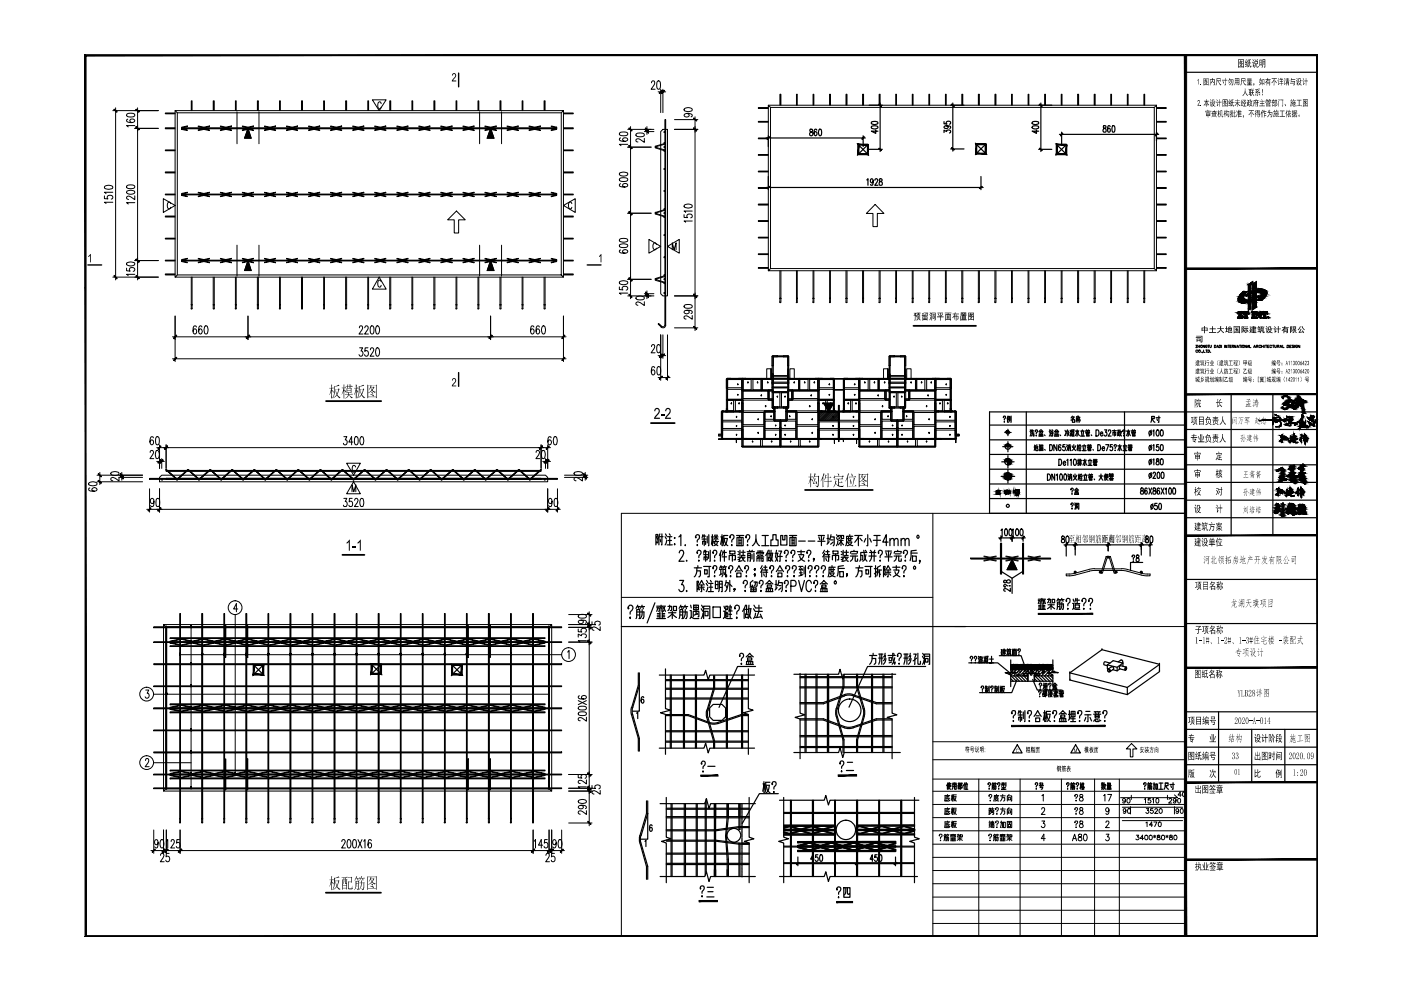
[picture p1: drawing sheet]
<svg xmlns="http://www.w3.org/2000/svg" width="297mm" height="210mm" viewBox="0 0 297 210" stroke-linecap="round" stroke-linejoin="round" font-family="sans-serif">
<g fill="#000">
<path d="M202 66.5h.4l.1-.3 .1 .1-.1 .2h.8v.1h-.8l-.1 .3 .2 .1v-.3h.2v.3h.4l-.1 .7h-.2v-.1h.2v-.5h-.3v.9h-.2v-.9h-.2v.7l-.1-.7-.2 .3h-.2l.5-.7-.4-.1zM138.9 86.7l.6-.2 .4 .4-.2 .8-.7 .9h.9v.2h-1.3l.2-.4 .7-.9 .2-.3a.37 .37 0 0 0-.4-.5 .37 .37 0 0 0-.4 .5h-.2zM140.1 87.8h.7v.3h-.7zM141.2 86.7l.6-.2 .4 .3v.7l-.9 1.1h.9v.2h-1.2l.1-.4 .9-1.2-.2-.5-.4 .1-.1 .4h-.3zM73.5 115l.7-.6v2.4h-.2v-1.9l-.5 .4zM74.7 115.8h.7v.3h-.7zM76.3 114.4h.2v2.4h-.2v-1.9l-.5 .4v-.3z"/>
<path d="M194.4 66.3h.8v.2h-.4v.2h.3v.9h-.2v-.8h-.4v.8h-.1v-.9h.2l.1-.2h-.3zM193.8 66.3h.5l-.2 .4 .3 .1v.3l-.2 .1v-.2h-.1v.9l-.3-.1h.2v-.8h-.3v-.2h.4l-.3-.1 .3-.2h-.3zM194.7 66.9h.1v.7l-.4 .3-.1-.1 .4-.4zM194.8 67.5l.4 .3-.1 .1-.3-.3z"/>
<path d="M195.5 66.4l.5-.1v.1l-.4 .1v.3h.3l-.1-.2h.1l.1 .3a.33 .33 0 0 0 .3-.3 .33 .33 0 0 0-.2-.3h.7l-.1 .4a.2 .2 0 0 1 0 .3 .2 .2 0 0 1-.3-.2l.2 .1v-.5h-.2l-.3 .7-.2-.2-.4 .2zM195.6 67.1h1v.8h-.9l-.1 .1zM196.2 67.2v.2h.3v-.2zM195.7 67.2v.2h.3v-.2zM196.2 67.5v.2h.3v-.2zM195.7 67.5v.2h.3v-.2z"/>
<path d="M197.1 66.3h.2l.2 .2-.1 .1zM197.5 66.3h.9v1.6h-.2l-.1-.1h.1v-1.4h-.6v1.5h-.1zM197.7 66.6h.5v.1h-.5zM197 66.7l.1-.1 .3 .3-.1 .1zM197.7 66.9h.5v.7h-.5zM197.9 67.1v.3h.1v-.3zM197.3 67.1l.1 .3-.3 .5-.1-.1z"/>
<path d="M198.8 66.3h1.1v.1h-.5v.7h.7v.2h-.7v.7h-.1v-.7h-.6v-.2h.6v-.7h-.5zM199.8 66.5l.1 .1-.3 .5-.1-.2zM198.8 66.5h.1l.3 .5-.1 .1z"/>
<path d="M200.3 66.3h1.4v.1h-.6l-.1 .2h.6v1.4l-.1-.2h-1l-.1 .2v-1.4h.5l.1-.2h-.7zM201.3 66.8v.9h.2v-.9zM200.9 66.8v.2h.3v-.2zM200.5 66.8v.9h.2v-.9zM200.9 67.1v.2h.3v-.2zM200.9 67.5v.2h.3v-.2z"/>
<path d="M203.7 66.3h1.2v.3l-.5 .1h.5v.2h-.5h.4v.8h-.9v-.8h.4h-.7v-.2l.7-.1h-.6zM204.5 66.4v.1h.2v-.1zM204.2 66.4v.1h.2v-.1zM203.8 66.4v.1h.2v-.1zM204 67.1h.6zM204 67.3l.6 .1zM204 67.5l.6 .1zM203.6 67h.2v.7h1.2v.2l-1.4 .1z"/>
<path d="M205.3 66.3h1.2v1.6l-.1-.1h-1l-.1 .1zM205.7 66.4l.1 .1h.4l-.2 .5 .4 .1v-.7zM205.4 66.4v1.3h.5l-.3-.2 .1-.1 .3 .3h.4v-.5l-.6-.1-.3 .2-.1-.2 .4-.2-.1-.1-.2 .2-.1-.2 .3-.4zM205.8 67.1l.3 .3-.1 .1-.3-.2zM205.7 66.7l.2 .2 .2-.1z"/>
<path d="M70.9 81.8l.2 .1 .7-.3 .2 .2-1 .2v.5h.7l.1-.2 .2 .3-.5 1.1 .4 .4a.18 .18 0 0 1 .2 .1 .18 .18 0 0 1-.1 .2l-.4-.4a.22 .22 0 0 0-.3-.1 .22 .22 0 0 0-.1 .2l-.6 .3 .6-.5a.38 .38 0 0 0 0-.6l-.1-.7h-.1l-.1 1.3-.5 .6 .4-1zM71.2 82.6l.3 .9 .2-.9zM70.2 81.5l.2 .2v.6l.2-.2 .2 .2h-.4v.4l.3 .2v.3l-.3-.4v1.6l-.2 .1v-1.6l-.4 .8 .4-1.4-.3 .1-.1-.1h.4z"/>
<path d="M72.9 81.5l.2 .1-.1 .6 .2-.1 .2 .2h-.4l.1 .4a.29 .29 0 0 1 .2 .2 .29 .29 0 0 1-.1 .3l-.2-.5v1.7l-.1 .1v-1.7l-.5 .9 .4-1.2v-.2l-.4-.1h.5zM73.2 81.9h.5v-.4l.2 .1-.1 .3h.3v-.5l.3 .2-.1 .3 .3-.2 .2 .3h-.5l-.2 .3v-.3h-.3l-.1 .3v-.3zM73.4 82.3l.9 .1 .1-.1 .2 .1-.1 .9-.5-.1v.4l.6-.2 .2 .3h-.8l.4 .4 .4 .1a.21 .21 0 0 1-.2 .3 .21 .21 0 0 1-.2-.3l-.4-.5-.4 .6-.5 .2 .5-.4 .2-.4h-.6v-.1h.6l.1-.2v-.2l-.5 .2zM73.6 82.5v.3h.8v-.3zM73.6 82.8v.3h.8v-.3z"/>
<path d="M76.1 81.8l.4 .1 .5-.3 .2 .2-1 .2v.5h.8v-.2l.2 .3-.3 .8a.57 .57 0 0 0 .4 .8l.1 .1-.3 .1-.4-.6-.4 .4-.5 .2 .8-.7-.4-1.1-.1 1.2-.5 .6 .4-.8zM76.4 82.6l.3 .9 .3-.9zM75.4 81.5l.3 .2-.1 .6 .2-.2 .2 .2h-.4l.1 .5a.3 .3 0 0 1 .2 .2 .3 .3 0 0 1 0 .3l-.3-.5v1.6l-.2 .1 .1-1.6-.4 .9 .3-1.3v-.2h-.3h.4z"/>
<path d="M77.9 81.5l.2 .2h1.6l.1-.2 .1 .2v2.6l-.2 .2v-.3h-1.6l-.2 .3zM78.1 81.7v1.6l.5-.4a.39 .39 0 0 0 0-.6l-.4 .4 .4-1zM78.6 81.7l.2 .1-.2 .2h.6l.2 .1-.2 .3a.3 .3 0 0 0-.2 .3 .3 .3 0 0 0 .3 .3l.3 .1a.41 .41 0 0 1-.6-.1l-.1-.2-.8 .6v.7h1.6v-2.4zM78.6 82.1l.3 .5 .3-.5zM78.7 83.1a.29 .29 0 0 1 .3 .1 .29 .29 0 0 1 0 .3zM78.5 83.6l.4 .1a.24 .24 0 0 1 .3 0 .24 .24 0 0 1 0 .3z"/>
<path d="M172.7 100.3l.3 .2-.3 .5h.7l.1-.2 .2 .2-.3 2.2a.27 .27 0 0 1-.2 .1 .27 .27 0 0 1-.2-.3h-.1a.38 .38 0 0 0 .5-.1 .38 .38 0 0 0 0-.5v-1.4h-.7l-.4 .7zM172.7 101.4l.3 .2-.5 .8h.6l-.1-.4 .3 .4-.2 .3v-.3l-.6 .2-.2-.2zM171.8 100.3l.2 .2v.6l.2-.1 .2 .2h-.4v.3l.3 .4-.1 .2-.2-.5v1.7h-.2v-1.6l-.4 .9 .4-1.4-.4-.1h.4z"/>
<path d="M175 100.6l.3 .2-.2 .4h.4v-.9l.2 .2-.1 .7h.3l.2-.2 .2 .3h-.7v.7h.5l.1-.1 .2 .2h-.8v1.2h-.1v-1.2l-.7 .1-.1-.2h.8v-.7h-.5l-.2 .6zM174.6 100.3l.2 .2-.3 .6 .1 .2v1.9l-.2 .1v-1.9l-.5 .6z"/>
<path d="M176.8 101.5h1.6l.2-.2 .2 .3h-.9v.6h.4l.2-.1 .1 .2h-.7v.7h1l-.2 .3-.7-.1-.5-.2-.3-.5-.2 .5-.3 .3 .3-.7 .1-.7 .3 .1-.1 .5 .4 .4v-1.3h-.8zM177.6 100.4l.2 .1a.19 .19 0 0 1 .1 .1 .19 .19 0 0 1-.1 .2zM177 100.8v.1h1.6l.1-.1 .2 .2-.4 .3 .1-.3h-1.6v.3l-.2 .1-.1-.2z"/>
<path d="M179.8 100.3l.2 .2-.3 .7 .1 .1-.1 1.9-.1 .1v-1.9l-.4 .7zM180.5 100.4l.2 .2a.17 .17 0 0 1 .1 .2 .17 .17 0 0 1-.2 .1zM179.9 101.1h1.2l.2-.2 .2 .3h-1.5zM180.2 101.5l.3 .7-.1 .5zM181 101.3l.3 .2-.5 1.5h.5l.1-.2 .2 .3h-1.6l-.1-.1h.8z"/>
<path d="M182.1 100.4l.1 .1h1.7v-.1l.2 .1-.1 2.7-.1 .1v-.3h-1.7l-.1 .3zM182.2 100.6v1.6l.8-.6-.2-.6-.4 .6 .4-1zM182.8 100.6l.2 .1-.2 .2h.5l.1-.1 .2 .2-.3 .3a.32 .32 0 0 0-.1 .4 .32 .32 0 0 0 .4 .2h.3a.33 .33 0 0 1-.4 .2 .33 .33 0 0 1-.2-.2 .31 .31 0 0 0-.6 .1l-.5 .2v.8h1.7v-2.4zM182.8 101v.1a.24 .24 0 0 0 .2 .3 .24 .24 0 0 0 .3-.3v-.1zM182.8 102a.26 .26 0 0 1 .4 0 .26 .26 0 0 1 0 .4zM182.6 102.4l.5 .1a.19 .19 0 0 1 .3 .1 .19 .19 0 0 1-.1 .3z"/>
<path d="M70.8 186.1l.2 .1 .8-.4 .2 .3-1 .1v.5h.7l.1-.1 .2 .2-.5 1.1 .6 .6a.17 .17 0 0 1-.2 .2 .17 .17 0 0 1-.1-.2l-.2-.2a.19 .19 0 0 0-.2-.2 .19 .19 0 0 0-.2 .2l-.6 .3 .6-.5a.31 .31 0 0 0 .2-.2 .31 .31 0 0 0-.2-.3l-.1-.8h-.1l-.1 1.1-.5 .8 .4-1zM71.2 186.8l.3 .9 .2-.9zM70.2 185.8l.2 .1v.6l.2-.1 .2 .2h-.4v.3l.3 .3v.3h-.1l-.2-.5v1.6l-.2 .2v-1.6l-.4 .8 .4-1.2v-.2l-.4-.1h.4z"/>
<path d="M73.7 186h.8v-.1l.2 .2-.1 1-.7-.1v1.3l.6 .1 .2-.6 .1 .6-.2 .2h-.6a.74 .74 0 0 1-.2-1v-.8l.7 .1v-.8h-.7zM72.4 186h1l.2-.2 .1 .3h-.4v.4l.2-.1 .2 .1-.1 2.1h-.2v-.3h-.7l-.1 .4v-2.3l.3 .1v-.4zM73 186.1v.4h.2v-.4zM73.3 186.6v.7h.1v-.7zM73 186.6l-.1 .6-.2 .5h.7v-.3h-.2v-.8zM72.7 186.6v.9l.2-.4v-.5zM72.7 187.8v.5h.7v-.5z"/>
<path d="M75.4 186.7l.2 .1 .4-.1 .2 .2-.1 1.5a.23 .23 0 0 1-.2 .3 .23 .23 0 0 1-.3-.2h.3v-.6h-.4l-.1 .4-.3 .4 .3-.7zM75.6 186.9v.4h.3v-.4zM75.6 187.4l-.1 .4h.4v-.4zM76.5 186.6l.3 .2-.1 .4 .5-.2 .1 .2-.1 1.1a.26 .26 0 0 1-.1 .3 .26 .26 0 0 1-.3 0l-.2-.2a.29 .29 0 0 0 .4 .1 .29 .29 0 0 0 0-.4l.1-.9h-.4l-.1 .8-.6 .7 .5-1a.24 .24 0 0 0 .1-.4 .24 .24 0 0 0-.4 0v-.1h.3zM75.6 185.8l.1 .1-.1 .3h.5l.1-.2 .2 .3h-.7l.3 .3-.1 .1-.2-.4h-.2l-.4 .4zM76.6 185.8l.2 .1-.2 .3h.5l.1-.2 .1 .3h-.5l.2 .2v.2l-.2-.4h-.3l-.3 .5z"/>
<path d="M77.9 185.8l.1 .1h1.7l.1-.1 .1 .1-.1 2.7-.1 .1v-.3h-1.7l-.1 .3zM78 186v1.5l.5-.3a.41 .41 0 0 0 0-.7l-.3 .5 .4-1zM78.6 186l.2 .1-.2 .2h.6v-.1l.2 .2-.3 .3a.34 .34 0 0 0 0 .4 .34 .34 0 0 0 .4 .2l.2 .1a.5 .5 0 0 1-.8-.3l-.9 .5v.7h1.7v-2.3zM78.6 186.4l.1 .2a.18 .18 0 0 0 .2 .2 .18 .18 0 0 0 .1-.2l.2-.2zM78.7 187.4a.25 .25 0 0 1 .3 0 .25 .25 0 0 1 0 .3zM78.4 187.8l.4 .1a.25 .25 0 0 1 .3 0 .25 .25 0 0 1 0 .4z"/>
</g>
<path d="M193.7 69.1h13.2M69.1 85h11.7M138 89.7h5M72.6 117.6h4.7M170.7 103.9h14.3M69.1 189.3h11.7" fill="none" stroke="#000" stroke-width=".38"/>
<g fill="none" stroke="#000" stroke-width=".21">
<path d="M52.6 27.2l.7 2.1h-1.4zM79 21.2h2.9l-1.5 2.3zM80.8 22a.38 .38 0 0 0-.5-.4 .38 .38 0 0 0-.2 .5v.6l.3 .4h.2l.2-.4M104 27.2l.7 2.1h-1.4zM34.6 42.1l2.5 1.5-2.5 1.4zM36.2 43.2l-.2-.4a.75 .75 0 0 0-.5 .8 .75 .75 0 0 0 .5 .7l.2-.4M52.6 55.2l.7 2.2h-1.4zM80.4 58.8l1.5 2.5h-2.9zM80.8 59.7l-.2-.3a.78 .78 0 0 0-.5 .7 .78 .78 0 0 0 .5 .8l.2-.4M96.8 44.7l1.8 1.9h-1.4v2.8h-.9v-2.8h-1.4zM104 55.2l.7 2.2h-1.4zM119.5 43.6l2.5-1.5v2.9z"/>
<path d="M121.2 43.2l-.2-.4a.85 .85 0 0 0-.2 1.5l.3-.1 .1-.3M137.6 50.8l2.5 1.4-2.5 1.5zM139.2 51.9l-.3-.4a.79 .79 0 0 0-.5 .7 .79 .79 0 0 0 .5 .8l.3-.4M141.5 52.2l2.5-1.4v2.9zM142.5 53v-1.5l.4 1.5 .4-1.5v1.5M185.5 43.3l1.9 2h-1.4v2.7h-.9v-2.7h-1.4zM73.5 98.2h2.9l-1.4 2.6zM75.4 99l-.3-.3a.79 .79 0 0 0-.3 1.2v.2h.3l.3-.3M174.6 85.5h2.1l-1 1.8zM74.6 104.3v-1.5l.4 1.5 .4-1.5v1.5M75 102.2l1.4 2.5h-2.9z"/>
</g>
<g fill="none" stroke="#000" stroke-width=".21">
<path d="M173.6 87.3l4.2-.1v2h-4.2zM173.7 87.3l-.1 .1M173.9 87.3l-.3 .4M174.2 87.3l-.6 .6M174.4 87.3l-.8 .8M174.6 87.3l-1 1M174.9 87.3l-1.3 1.3M175.1 87.3l-1.5 1.5M175.3 87.3l-1.7 1.8M175.6 87.3l-1.9 1.9M175.8 87.3l-1.9 1.9M176.1 87.3l-1.9 1.9"/>
<path d="M176.3 87.3l-1.9 1.9M176.5 87.3l-1.9 1.9M176.7 87.3l-1.9 1.9M177 87.3l-1.9 1.9M177.2 87.3l-1.9 1.9M177.5 87.3l-1.9 1.9M177.7 87.3l-1.9 1.9M177.8 87.4l-1.8 1.8M177.8 87.6l-1.5 1.6M177.8 87.8l-1.3 1.4M177.8 88.1l-1.1 1.1M177.8 88.3l-.8 .9"/>
<path d="M177.8 88.6l-.6 .6M177.8 88.8l-.4 .4M177.8 89l-.1 .2"/>
</g>
<path d="M52.6 27.2l.7 2.1h-1.4zM104 27.2l.7 2.1h-1.4zM52.6 55.2l.7 2.2h-1.4zM104 55.2l.7 2.2h-1.4zM174.6 85.5h2.1l-1 1.8z" fill="#000" stroke="#000" stroke-width=".21"/>
<g fill="none" stroke="#000" stroke-width=".21">
<path d="M199.2 177.1l-.1 .1a.31 .31 0 0 1 .3-.3 .31 .31 0 0 1 .3 .2 .31 .31 0 0 1-.2 .4l-.1 .3M199.3 178.2h.2zM200.1 178.3l.1-1h.4v1h-.1M200.2 177.6h.9v.5l-.1 .2M200.2 177.9h.4M200.3 177h.4M200.4 176.9l-.3 .3M200.4 169.8h.8M200.4 172.7h.8M200.4 175.5h.8M200.4 177l.1 .2M200.6 169.2h.8"/>
<path d="M200.6 172.1h.8M200.6 174.9h.8M200.8 177h.4M200.9 168.4v.3M200.9 171.2v.3M200.9 174.1v.1M200.9 177.3v.7l-.2 .3M200.9 176.9l-.2 .3M201 168.9l.1 .6 .2 .3 .1-.2M201 169.6l-.6 .2M201 171.7v.4l.3 .5 .1-.2M201 172.4l-.6 .2"/>
<path d="M201 174.5l.1 .6 .2 .3 .1-.1M201 175.3l-.6 .1M201 177l.1 .2M201.2 168.8l-.6 .2v.7M201.2 171.6l-.6 .1v.8M201.2 174.4l-.6 .1v.8M201.4 168.7h-1l-.1 1.1M201.4 171.5h-1l-.1 1.2M201.4 174.2h-1l-.1 1.3M201.5 177.1h.3v.4M201.5 178.3h1.1M201.5 177h1.1"/>
<path d="M201.6 177.9h.3M201.6 178.1h.3M201.6 177.8h.3M201.7 177.1l-.2 .4M201.7 168.7h.4M201.7 171.5h.4M201.7 174.3h.4M201.9 168.4v1.4M201.9 171.2v1.5M201.9 174.1v1.4M201.9 177.6v.7M201.9 177l.2 .2"/>
<path d="M202 169.5l-.1-.8-.2 1M202 172.3l-.1-.8-.2 1M202 175.1l-.1-.8-.2 1M202.1 176.9v.1M202.1 168.9h.6l-.2 .6-.3 .3M202.1 171.7h.6l-.2 .6-.3 .4M202.1 174.5h.6l-.2 .6-.3 .4M202.2 169a.78 .78 0 0 0 .6 .8M202.2 171.8a.88 .88 0 0 0 .6 .9M202.2 174.6a.88 .88 0 0 0 .6 .9M202.2 177l-.1 .5M202.2 177.9h.4"/>
<path d="M202.2 178.1h.4M202.2 177.8h.4M202.2 177.6v.7M202.5 177.1l.1 .4M202.5 177.4l-.3 .1M202.6 177l-.3 .1v.4M202.8 168.5h-.7l-.1 1.3M202.8 171.4h-.7l-.1 1.3M202.8 174.2h-.7l-.1 1.3M202.9 178.2l.6-.4 .5 .4M202.9 177h.5v.4h-.2M203 177.7h1"/>
<path d="M203.2 176.9l-.3 .5M203.5 177.5v.8M203.6 177h.4v.4h-.4zM209.7 177.1l-.1 .1a.31 .31 0 0 1 .3-.3 .31 .31 0 0 1 .3 .2 .31 .31 0 0 1-.2 .4l-.1 .3M209.7 174.3h.4M209.7 168.7v.2l.1-.4a.3 .3 0 0 1 .4 .1 .3 .3 0 0 1-.1 .4l-.2 .4M209.7 171.4h.3v.5h-.3zM209.7 172v.7M209.8 174.6v.6M209.8 178.2h.2zM209.8 172.1h.3M209.8 171.9v.7"/>
<path d="M209.8 174.1v.2M209.9 169.7v.1zM210 174.5l-.1 .7M210.1 172.5l-.4 .2M210.1 171.5h.7M210.1 175.3l-.4 .1M210.1 172.1h.6M210.1 174.6h.7M210.2 175.5v-.7h.5v.7h-.1M210.2 174.2v.2h.5v-.2M210.2 171.9h.4M210.3 172.1l-.1 .2h.5v.3l-.3 .1"/>
<path d="M210.4 174.8v.7M210.4 171.5l.4 .4M210.4 171.2l-.1 .5-.2 .2M210.4 174.6l-.1 .2M210.4 174.1v.3M210.5 174.8v.7M210.6 178.3l.1-1h.4v1h-.1M210.7 177.6h.9v.5l-.1 .2M210.7 177.9h.4M210.8 177h.4M210.9 176.9l-.3 .3M210.9 169.4h.7l-.2 .3-.5 .1"/>
<path d="M210.9 169h.8M210.9 177l.1 .2M211 169.4l.2 .3 .6 .1M211.1 168.7v.5h.4v-.5M211.1 171.5v.2a.29 .29 0 0 1 .2-.4 .29 .29 0 0 1 .4 .3l-.3 .6M211.1 174.3l.1 .1h-.1a.31 .31 0 0 1 .2-.3 .31 .31 0 0 1 .4 .2 .31 .31 0 0 1-.2 .4l-.1 .3M211.3 172.6h.1zM211.3 175.4h.1zM211.3 168.4v.3M211.3 177h.4M211.4 177.3v.7l-.2 .3M211.4 176.9l-.2 .3"/>
<path d="M211.5 177l.1 .2M211.8 168.7h-1l-.1 1.1M212 177.1h.3v.4M212 178.3h1.1M212 177h1.1M212.1 174.3h.5v1.1l-.2 .1M212.1 168.7h1M212.1 171.5h1M212.1 177.9h.3M212.1 178.1h.3M212.1 177.8h.3M212.2 177.1l-.2 .4"/>
<path d="M212.3 174.1l-.2 1.4M212.4 177.6v.7M212.4 177l.2 .2M212.5 169.1h.5v.6l-.2 .1M212.5 168.7a1.13 1.13 0 0 1-.4 1.1M212.5 171.9h.5v.6l-.2 .2M212.5 171.5a1.15 1.15 0 0 1-.4 1.2M212.6 168.4v.3M212.6 171.2v.3M212.6 176.9v.1M212.7 177l-.1 .5M212.7 177.9h.4"/>
<path d="M212.7 178.1h.4M212.7 177.8h.4M212.7 177.6v.7M212.8 174.3h.3v1.2h-.3zM213 177.1l.1 .4M213 177.4l-.3 .1M213.1 177l-.3 .1v.4M213.4 178.2l.6-.4 .5 .4M213.4 177h.5v.4h-.2M213.5 177.7h1M213.6 169.8v-1.1h.9v1.1h-.1M213.6 172.7v-1.2h.9v1.2h-.1"/>
<path d="M213.6 174.2h.9v1.3h-.9zM213.7 176.9l-.3 .5M213.7 174.5h.6M213.7 169.1h.6v.5h-.6zM213.7 171.9h.6v.5h-.6zM213.8 174.8h.4v.5h-.4zM214 168.4l-.3 .3M214 171.2l-.3 .3M214 177.5v.8M214 174.2v.6M214.1 177h.4v.4h-.4zM220.9 171.6v-.3l.4-.1 .2 .5-.7 1h.8"/>
<path d="M220.9 168.7l.3-.3v1.4M220.9 174.1h.6l-.3 .5a.42 .42 0 0 1 .3 .6 .42 .42 0 0 1-.7 0M221.6 177.8h-.8l.5-.9v1.4M227.4 178.3l.4-1.4 .5 1.4M227.5 177.8h.6M227.9 168.7v.2l.1-.4a.3 .3 0 0 1 .4 .1 .3 .3 0 0 1-.1 .4l-.2 .4M227.9 171.5v.2l.1-.4a.32 .32 0 0 1 .5 .1 .32 .32 0 0 1-.2 .5l-.2 .3M227.9 174.3v.1a.31 .31 0 0 1 .2-.3 .31 .31 0 0 1 .4 .2 .31 .31 0 0 1-.2 .4l-.2 .3M228.1 175.4h.1zM228.1 169.7v.1zM228.1 172.5v.2zM228.7 176.9v.4a.51 .51 0 0 1 .6 .3 .51 .51 0 0 1-.2 .7h-.2a.45 .45 0 0 1-.3-.6 .45 .45 0 0 1 .6-.3l.1-.2v-.3z"/>
<path d="M229 168.5v.4a.51 .51 0 0 1 .6 .3 .51 .51 0 0 1-.2 .6 .44 .44 0 0 1-.6-.4 .44 .44 0 0 1 .6-.4l.2-.2-.1-.3zM229 171.3v.4a.53 .53 0 0 1 .6 .3 .53 .53 0 0 1-.2 .7 .46 .46 0 0 1-.6-.5 .46 .46 0 0 1 .6-.4l.2-.2-.1-.3zM229 174.1v.4a.51 .51 0 0 1 .6 .3 .51 .51 0 0 1-.2 .7 .46 .46 0 0 1-.6-.5 .46 .46 0 0 1 .6-.4l.2-.2-.1-.3zM229.9 176.9h.3a.8 .8 0 0 1-.2 1.4l-.3-.6zM234 168.7l.3-.3v1.4M234.5 174.4l.2-.3h.3l.1 .2-.7 1.2h.8M234.5 176.9h.6l-.3 .5a.41 .41 0 0 1 .3 .7 .41 .41 0 0 1-.7-.1M234.9 168.4h.8l-.6 1.4M235.1 171.7l-.1 .3a.39 .39 0 0 1-.6-.3 .39 .39 0 0 1 .6-.4l.1 .4a.71 .71 0 0 1-.4 1l-.2-.2M238 171.2h12.7M238 174h12.7M238.6 169.6l-.1 .2a.3 .3 0 0 1-.4 0 .3 .3 0 0 1 0-.4 .3 .3 0 0 1 .4 0l.1 .4-.1 .4h-.4l-.1-.1"/>
<path d="M238.7 171.8a.3 .3 0 0 1-.4 .2 .3 .3 0 0 1-.1-.4 .3 .3 0 0 1 .5 0l-.1 .8-.3 .1-.1-.2M239.2 171.5a.51 .51 0 0 1 .6 .4 .51 .51 0 0 1-.4 .6l-.3-.2zM239.7 171v1.6M239.9 168.6v.9M240.9 177.1h.5l-.2 .4a.32 .32 0 0 1 .2 .5 .32 .32 0 0 1-.6-.1M242.5 177.8h-.7l.4-.7v1M242.6 169.5l.3-.2v1M242.7 177.2l.3-.1a.47 .47 0 0 1 .4 .5 .47 .47 0 0 1-.5 .4zM243 174.5l.2-.2v1M243 171.5h.5l-.2 .3a.32 .32 0 0 1 .3 .5 .32 .32 0 0 1-.6 .1v-.1M243.7 177.2l.2-.1a.47 .47 0 0 1 .4 .5 .47 .47 0 0 1-.5 .4zM243.9 169.3h-.4l-.1 .4a.36 .36 0 0 1 .6 0 .36 .36 0 0 1-.1 .5 .36 .36 0 0 1-.5-.1"/>
<path d="M244.3 169.5l.3-.2v1M244.4 174.9h-.7l.5-.6v1M244.4 171.5h-.4l-.1 .4a.36 .36 0 0 1 .6 0 .36 .36 0 0 1-.1 .5 .36 .36 0 0 1-.5-.1M244.6 177.2l.4 .3M244.6 174.3h.7l-.5 1M244.8 177.1v.5M244.9 171.7a.3 .3 0 0 1 .3-.3 .3 .3 0 0 1 .2 .3l-.6 .8h.7M245 177.2l-.4 .3M245.2 169.3a.45 .45 0 0 1 .5 .5 .45 .45 0 0 1-.5 .4l-.1-.4zM245.4 177.1v.3a.39 .39 0 0 1 .5 .1 .39 .39 0 0 1 0 .5h-.5a.39 .39 0 0 1 0-.5 .39 .39 0 0 1 .5-.1v-.3zM245.7 174.3a.45 .45 0 0 1 .5 .5 .45 .45 0 0 1-.5 .4l-.1-.4zM245.9 171.5a.45 .45 0 0 1 .5 .4 .45 .45 0 0 1-.5 .5l-.2-.4z"/>
<path d="M246.4 177.1a.46 .46 0 0 1 .5 .5 .46 .46 0 0 1-.5 .4l-.1-.4zM247.2 177.2l.5 .3M247.4 177.1v.5M247.5 168.6v.9M247.7 177.2l-.5 .3M247.9 169.5a.29 .29 0 0 1 .3-.2 .29 .29 0 0 1 .2 .2l-.6 .8h.7M248 177.1v.3l.5 .1 .1 .3-.1 .2h-.5a.39 .39 0 0 1 0-.5 .39 .39 0 0 1 .5-.1v-.3zM249 177.1h.2a.47 .47 0 0 1 .4 .5 .47 .47 0 0 1-.6 .4l-.1-.4zM249 168.5l.6 .6h-12M249 171v1.6M249.3 169.6a.3 .3 0 0 1-.3 .3 .3 .3 0 0 1-.2-.4 .3 .3 0 0 1 .4-.2 .5 .5 0 0 1 .2 .6 .5 .5 0 0 1-.6 .3v-.1M249.8 169.3a.45 .45 0 0 1 .5 .5 .45 .45 0 0 1-.5 .4l-.1-.4z"/>
<path d="M249.9 171.8a.3 .3 0 0 1-.4 .2 .3 .3 0 0 1-.1-.4 .3 .3 0 0 1 .5 0l-.1 .8-.3 .1-.2-.2M250.4 171.5a.51 .51 0 0 1 .5 .4 .51 .51 0 0 1-.3 .6l-.3-.2zM250.5 168.6h-.7l.4-.7v1M250.9 167.9a.45 .45 0 0 1 .5 .5 .45 .45 0 0 1-.5 .4l-.2-.4z"/>
<circle cx="239.3" cy="169.7" r=".44"/>
</g>
<!-- layer: PUB_TITLE -->
<path d="M18 198.6h261.4l-.2-.2zM18 198.6l.2-.2h261zM18 11.6v187l.2-.2zM18 11.6l.2 .2v186.6zM18 11.6l.2 .2 261.2-.2zM18.2 11.8l261.2-.2-.2 .2zM279.2 11.8l.2 186.8v-187zM279.2 11.8l.2 186.8-.2-.2z" fill="#000" stroke="#000" stroke-width=".21"/>
<!-- layer: TK -->
<path d="M18 11.6h.1M18 24h.1M18 36.4h.1M18 48.8h.1M18 61.1h.1" fill="none" stroke="#000" stroke-width=".25"/>
<g fill="none" stroke="#000" stroke-width=".21">
<path d="M197.8 108.8v89.8h53.6v-41.3h-53.6M251.4 108.8h-119.7v89.8M131.7 126.7h66.1M202.3 132.8h49.1M239.9 157.6l1.1 1.2h-.8v1.7h-.6v-1.7h-.8zM197.8 165.2h53.6M197.8 167.8h53.6M197.8 170.6h53.6M197.8 173.4h53.6M197.8 176.1h53.6M197.8 179h53.6M197.8 161.1h53.6"/>
<path d="M207.5 165.2v33.4M216.3 165.2v33.4M225 165.2v33.4M232.1 165.2v33.4M237.3 165.2v33.4M197.8 181.8h53.6M197.8 184.6h53.6M197.8 187.4h53.6M197.8 190.2h53.6M197.8 193h53.6M197.8 195.8h53.6"/>
</g>
<!-- layer: Text -->
<g fill="#000">
<path d="M215.5 158.8l.2-.1 .2 .3a.24 .24 0 0 0-.4 0 .24 .24 0 0 0 0 .3 .17 .17 0 0 0 .2 .2 .17 .17 0 0 0 .2-.2 .25 .25 0 0 1-.4 .3 .25 .25 0 0 1-.1-.4zM227.8 158.7h.1l.1 .7 .2-.7h.1v.9v-.8l-.2 .8-.3-.8v.8zM243.8 158.5h.3v-.2l.1 .2h.4v.2h-.5v.2h.4l-.1 .4a.21 .21 0 0 1 0 .2 .21 .21 0 0 1-.3 .1v-.2l.2 .1 .1-.5h-.3l-.3 .6 .2-.5v-.4h-.2zM226.2 162.5h.3v-.2l.1 .2h.3l-.3 .1v.1h.3l-.3 .2h.4v.1h-.3v.2l.2-.1a.22 .22 0 0 0-.1 .3 .22 .22 0 0 0 .2 .1l-.1 .1-.4-.6-.1 .5h.3l-.4 .2 .1-.5-.3 .1 .3-.3h-.3v-.1h.4v-.1h-.2l.2-.2z"/>
<path d="M205.2 158.2v.2h.3l-.1 .1 .1 .4h-.1l-.1 .7-.2-.2h.2v-.5h-.4v-.1h.4v-.3l-.3 .2zM204.8 158.2l.3 .2-.2 .4v.8l-.1-.6-.1 .2-.1-.1 .3-.5-.1-.1-.2 .2zM204.9 159.1l.2-.1 .1 .3h-.1z"/>
<path d="M205.8 158.3h.6v.4h-.6zM205.9 158.4v.2h.4v-.2zM205.7 158.8h.8v.1h-.5l-.1 .1h.5l-.1 .6-.2-.2h.2v-.3l-.5 .1 .1-.3h-.2z"/>
<path d="M207.1 158.2v.3zM207.4 158.2l-.1 .3zM206.8 158.3l.1 .3zM207.1 158.6h.4l-.2 .8 .3-.1v.2h-.3l-.1-.5-.2 .6 .1-.4zM207.1 158.7v.2h.3v-.2zM206.7 158.7h.2v.6l.2-.1-.3 .2z"/>
<path d="M208.2 158.3h.3v1.2l-.2-.1h.1v-.3h-.2l-.2 .5zM208.2 158.4v.2h.2v-.2zM208.2 158.8v.2h.2v-.2zM207.8 158.4h.3v.8h-.3zM207.9 158.5v.2h.1v-.2zM207.9 158.8v.2h.1v-.2z"/>
<path d="M208.8 158.7l.1 .1zM208.8 159.3l.1 .2z"/>
<path d="M217.7 158.3l.2 .9-.1 .1v-.3v.6l-.1-.5-.2 .2 .2-.3-.1-.1zM217.9 158.4h.5v1.2h-.6zM218 158.5v.2h.3v-.2zM218 158.8v.2h.3v-.2zM218 159.2v.2h.3v-.2zM217.6 158.5l.1 .1-.1 .2zM217.8 158.4v.4z"/>
<path d="M218.7 158.3l.1 .4v-.3l.1 .2 .2 .1v-.3l.1 .1 .1-.2v.2h.1l-.1 .3h.2h-.4h.1v-.2l-.2 .3v.5h.5v.2l-.5-.2-.1 .2 .1-.5-.2 .1v-.2l-.1 .6v-.5l-.1 .2h-.1l.2-.4h-.1zM218.9 158.6v.5l.1-.3zM218.9 158.3l.1 .3zM218.6 158.4v.4zM219.1 159h.3v.4h-.3zM219.2 159.1l.1 .1z"/>
<path d="M219.6 158.4h.9v.1h-.5l.4 .1v1l-.1-.1h-.6l-.1 .1v-1h.4v-.1h-.4zM220.2 158.7v.7h.1v-.7zM219.9 158.7v.2h.2v-.2zM219.7 158.7v.7h.2v-.7zM219.9 159v.1h.2v-.1zM219.9 159.3v.1h.2v-.1z"/>
<path d="M230.3 158.3l.1 .2 .3-.2 .1 .2-.5 .1-.1-.1zM230 158.3l.3 .3-.2 .1 .2 .3-.1 .1-.1-.1v.6l-.1-.6v.3l-.1-.1 .1-.3-.1-.2zM230.3 158.7h.4v.4l-.2 .1h.3l-.2 .1 .2 .3-.3-.3-.3 .3 .2-.3-.2-.1h.3l-.2-.1zM230.3 158.8h.3zM230.3 159h.3z"/>
<path d="M231.1 158.3l.2 .3-.1 .1 .1 .2v.2l-.1-.2v.7l-.1-.6-.1 .3-.1-.1 .2-.3-.1-.2zM231.4 158.4h.4l-.4 .1v.2h.4l-.1 .5 .1 .4-.2-.2-.2 .2 .2-.3-.1-.5-.1 .6-.1 .2-.1-.1 .2-.3zM231.6 158.8v.4l.1-.4z"/>
<path d="M232 158.4h.9l-.4 .1 .3 .1v1l-.7-.1-.1 .1v-1h.4v-.1zM232.6 158.8v.6h.1v-.6zM232.3 158.8l.2 .1zM232.1 158.8v.6h.2v-.6zM232.3 159v.1h.2v-.1zM232.3 159.2v.2h.2v-.2z"/>
<path d="M241.7 158.5h.4v-.2v.2h.4v.3l-.1-.2h-.6l-.1 .2zM241.7 158.9h.3l.1-.3v.3h.4l-.1 .1a.26 .26 0 0 0-.1 .3 .26 .26 0 0 0 .2 .2v.1h-.1a.21 .21 0 0 0-.3-.2 .21 .21 0 0 0-.2 .2h-.2v-.1l.4-.2h-.3l.1-.3zM242 159l-.1 .2a.2 .2 0 0 0 .3 0 .2 .2 0 0 0 .1-.2z"/>
<path d="M243 158.3v.6v-.2l-.3 .2zM243 158.5h.2v-.2l.1 .2h.3l-.3 .1v.2l.2 .1h-.4l.1-.3zM242.7 158.3l.1 .3zM242.7 159h.9v.1h-.4l.1 .2 .2-.1-.1 .2 .1 .2-.4-.5-.1 .4h.2l-.3 .1 .1-.3-.3 .1 .3-.3h-.3z"/>
<path d="M244.8 158.5h.3v-.2h.1v.2h.4l-.1 1.1h-.1l.1-.1v-.9h-.6l-.1 1zM245 158.8h.4v.5h-.4zM245.1 158.9v.3h.2v-.3z"/>
<path d="M224.2 162.3l.3 .2-.3 .2h.2l-.1 .3h.2l-.2 .1 .2 .3-.3 .2v-.5h-.1l.1-.2h-.2zM224.5 162.4h.5l-.1 1.2h-.2l.2-.1v-1h-.4v1.1zM224.5 162.7l.2 .2 .2-.3-.1 .8-.1-.3-.2 .2 .2-.2z"/>
<path d="M225.3 162.3l.3 .3 .1-.3 .3 .3-.2 .1v-.1l-.2 .1v-.1l-.2 .1-.1-.1-.2 .2zM225.7 162.6l.1 .3h.2l-.1 .6-.2 .1 .2-.3v-.4h-.1l-.2 .7zM225.2 162.7h.3v.8l-.2 .1 .1-.4h-.1l-.2 .4zM225.3 162.8l.1 .1zM225.3 163l.1 .2z"/>
</g>
<!-- layer: S-TEXT -->
<g fill="none" stroke="#000" stroke-width=".25">
<path d="M205.7 139.4v.2a.3 .3 0 0 1 .2-.4 .3 .3 0 0 1 .4 .1 .3 .3 0 0 1-.2 .4l-.1 .4M206.6 139.4v.2a.3 .3 0 0 1 .1-.4 .3 .3 0 0 1 .4 .1 .3 .3 0 0 1-.1 .4l-.2 .4M207.4 139.5l.2 .3M207.4 139.1l.2 .3M207.6 140l-.2 .5M207.7 139.9v.6h.2M207.8 139.3h.4v.5h-.4zM207.8 139.5h.4M208 139.9v.6h.3v-.2M208.6 139.3l.1 .3M208.7 140l-.1 .5M208.8 139.7v.2"/>
<path d="M208.9 139.1v.5h.3v-.1M208.9 139.9l-.2 .6M209.1 139.9l-.3 .1M209.1 139.2l-.3 .3M209.2 139.7h.3l-.1 .3M209.2 139.1h.3l-.2 .4M209.3 139.3l.1 .3M209.3 139.7v.8M209.8 139.7h.8M210.2 139.1v1.4h-.4h.9M211.9 139h4.6l.9 2.5M212.3 138.3a.7 .7 0 0 0 .9 .7"/>
<path d="M212.3 137.8h.2l-.2 .4h.2l-.2 .8M212.6 138.6h.6M212.6 137.9h.6M212.7 137.8h.4v.4h-.4M212.7 138.3h.4M212.9 137.6v1.3M213.4 138h.4M213.6 137.7h.3M213.6 137.6l-.2 .3M213.6 138v.7M213.7 137.7l.1 .3M213.8 138.6l-.4 .2"/>
<path d="M214 137.7h.3M214 138.4l.1 .3M214.1 137.6l-.2 .3M214.2 137.7v.3M214.3 138.7l-.1 .3v-1h-.3l-.1 1M214.6 137.7h.9M214.7 137.9h.8v1.1h-.8zM214.9 138.3h.3M214.9 138.6h.3M215.1 137.7l-.2 .2v1.1M215.2 137.9v1.1M215.9 137.8v.2v-.4a.3 .3 0 0 1 .4 .2 .3 .3 0 0 1-.2 .4l-.1 .3"/>
<path d="M216 138.9h.1M205.4 140.5h6.1l2.9 2.4M206 140.4v.1zM206.8 140.4v.1zM207.6 140.5h.1M207.7 140.2h.2M208.1 145.7v.1a.26 .26 0 0 1 .1-.4 .26 .26 0 0 1 .3 .4l-.2 .6M208.3 146.7h.1M208.3 140.1l-.3 .1M208.7 140.2h.4M208.9 146h.5M208.9 140.2l.2 .3"/>
<path d="M209 146.6v-.3h.3v.3M209 145.5v.1h.3M209 145.6l-.1 .2M209.1 145.5v1.4M209.2 140.3l.3 .2M209.2 140.1v.4M209.3 140.1h.1M209.5 145.6v.9M209.7 145.5v1.4M210.1 145.7v.1l.1-.3a.36 .36 0 0 1 .4 .3 .36 .36 0 0 1-.3 .4v.2M210.3 146.7h.1M210.9 146h.5"/>
<path d="M210.9 146.6v-.3h.5l-.1 .3M210.9 145.6v.2M211 145.5l-.1 .1h.5M211.2 145.5v1.4M211.5 145.6v.9M211.8 145.5l-.1 1.4M212.1 145.7h.3M212.2 145.5v1.4M212.3 146.5l-.1-.8-.1 .9M212.5 145.9h.4l-.4 1M212.5 146l.2 .6 .3 .3M213 145.5h-.5l-.2 1.4"/>
<path d="M215.6 144.1l-1.1 2.8h-6.8M218.9 144.1l1 2.2h5.2M220.3 146.6v.2v-.3a.29 .29 0 0 1 .4 0 .29 .29 0 0 1-.1 .4l-.2 .4M220.4 145.1v.1l.1-.4a.36 .36 0 0 1 .4 .4 .36 .36 0 0 1-.3 .3v.3M220.4 147.6v.1zM220.6 146.1v.1zM221.1 147h.5M221.1 147.2h.4v.5h-.4zM221.1 146.6h.4M221.1 145.3h.3M221.2 146.6v.4M221.3 144.8v1.1"/>
<path d="M221.3 146.3v.3M221.4 146.2h.7M221.4 145.7l-.3 .4M221.4 146.6v.4M221.5 145.9h.5M221.5 144.9h.5v.7h-.5zM221.5 145.3h.5M221.7 144.9v1.3M221.8 147.4h.2l-.3-.6 .3-.4h-.3v1.3M222.3 146.7h.2M222.4 145.1v.1a.3 .3 0 0 1 .1-.4 .3 .3 0 0 1 .4 .2 .3 .3 0 0 1-.1 .4l-.2 .4M222.4 146.3l-.1 1.4"/>
<path d="M222.5 147.1l-.2 .3M222.5 146.9h.6M222.5 147.2h.6M222.6 146.1v.1zM222.6 146.5h.5M222.7 146.5l.1 .4M222.8 146.9l-.2 .5 .5 .3M222.8 146.3v.2M223 147.2l-.1 .4-.3 .1M223 146.5l-.1 .4M223.2 145.3l.4-.5 .5 .5M223.2 146.2h.9"/>
<path d="M223.3 146.2v-.4h.7v.4M223.4 145.4h.5v.3h-.5zM223.4 146.6h.9M223.4 147.5h.9M223.4 145.2h.5M223.5 147.7h.8M223.5 145.8v.4M223.7 147.2h.4M223.7 147.1h.4M223.7 147.5l-.1 .2M223.8 145.8v.4M223.9 146.3l-.5 .9"/>
<path d="M223.9 146.6l.4 .3M224.1 146.8h-.4v.7M224.1 147.6l.1 .1M224.6 147.1l.1-.2h.8l-.1 .2M224.7 146.5h.3M224.8 147h.5v.3h-.5zM224.8 147.5h.6v.2h-.6zM224.8 146.3l-.2 .4M224.8 147.3v.2M224.8 146.5l.1 .2M225 146.7v.2M225.2 146.5h.3"/>
<path d="M225.3 146.3l-.3 .4M225.3 146.5l.1 .2M200.9 166.3l-.2 .3M201 165.9l-.1 1.4M201 166.1h.6M201 166.4h.6v.4h-.6zM201.1 167l.1 .1 .4 .2M201.3 165.9v.9l-.3 .5M201.9 167.3l.1-1.3h.7v1.3h-.1M202 166.8h.7M202 166.4h.7M202.4 166v1.3"/>
<path d="M203.1 166.6h.5M203.2 166.8h.3v.5h-.3zM203.2 166.1h.3M203.2 166.2l.1 .4M203.3 165.9v.2M203.5 166.2l-.1 .4M203.8 167h.2l-.2-.6 .2-.4h-.3v1.3M204.4 166.3l-.1 .3M204.6 165.9l-.2 .4v1M204.6 167.3h.6M204.6 166.2h.5M204.7 166.2l.1 1.1"/>
<path d="M204.9 165.9v.3M205.1 166.2l-.1 1.1M209.6 166.2l-.1 .1a.29 .29 0 0 1 .2-.3 .29 .29 0 0 1 .3 .1 .29 .29 0 0 1-.1 .4l-.2 .4M209.7 167.2v.1zM210.3 167.3l.1-.9h.3v.9M210.4 166.7h.8l-.2 .6M210.4 167h.3M210.4 166.1h.4M210.5 165.9l-.2 .4M210.6 166.1l.1 .2M210.9 166.1h.3M211 166.4l-.2 .9"/>
<path d="M211 165.9l-.2 .4M211 166.1l.1 .2M211.5 166.2v.1a.27 .27 0 0 1 .1-.3 .27 .27 0 0 1 .4 0 .27 .27 0 0 1 0 .4l-.2 .5M211.8 167.2v.1zM212.3 166.3h.6M212.4 167h.8M212.4 166h.5M212.5 166l-.2 .7M212.8 166v.7M212.8 166.8v.5h-.5h1M213.1 166v.5M213.3 165.9l-.1 .8"/>
<path d="M219.5 166.2v.1v-.2a.33 .33 0 0 1 .5 .1 .33 .33 0 0 1-.3 .5v.2M219.7 167.2v.1zM220.3 166.6h.9M220.5 167l.6-.1-.2 .4h-.1M220.5 166h.6v.4h-.6zM220.8 166.6l-.2 .3M226.2 166.2v.1l.1-.4a.36 .36 0 0 1 .4 .4 .36 .36 0 0 1-.3 .4v.2M226.4 167.2v.1zM227 167.3l.1-.9h.3l-.1 .9M227.1 166.7h.7v.5l-.1 .1M227.1 167h.3M227.1 166.1h.3"/>
<path d="M227.2 165.9l-.2 .4M227.2 166.1l.1 .2M227.6 166.1h.3M227.6 166.4l-.2 .9M227.6 165.9l-.2 .4M227.7 166.1l.1 .2M228.2 166.2v.1l-.1-.1 .2-.3a.36 .36 0 0 1 .4 .4 .36 .36 0 0 1-.3 .4v.2M228.4 167.2v.1zM229 166.2h.3M229.2 165.9v1.4M229.4 166.9h.4v.4h-.4zM229.5 166.3l.4 .7"/>
<path d="M229.5 166.1h.3l-.2 .5-.3 .4-.1-.8-.2 1M229.6 165.9l-.3 .5M233.5 166.5l.2-.3 .3 .3M233.5 166.2h.5M233.5 166.9h.5M233.6 166v.1M233.7 166.7l-.1 .4 .3 .2M233.7 165.9v.7M233.9 166.9l-.3 .4M233.9 166l-.1 .1M234.1 166.4v.6l.3 .3M234.1 166.3h.3"/>
<path d="M234.1 165.9l-.1 .8M234.4 166.3l-.1 .6-.3 .4M234.7 167.3h.9M234.7 166.5h.9M234.7 167.2h.8M234.8 166.7h.7v.3h-.7zM234.8 166.9h.7M234.9 166h.5v.4h-.5zM234.9 166.2h.5M235.2 166.7v.6M242.5 166.2v.1v-.2a.33 .33 0 0 1 .5 .1 .33 .33 0 0 1-.3 .5v.2M242.7 167.2v.1z"/>
<path d="M243.3 167.3l.1-.9h.3l-.1 .9M243.4 166.7h.3M243.4 167h.3M243.5 166.1h.3M243.5 165.9l-.2 .4M243.6 166.1v.2M243.8 166.7h.4l-.1 .6M243.9 166.1h.3M244 166.4v.6l-.2 .3M244 165.9l-.2 .4M244.1 166.1v.2M244.5 166.2h.4v1.1h-.1"/>
<path d="M244.7 165.9l-.2 1.4M245.1 166.2h.3v1.1h-.3zM245.7 167.3h.9M245.7 166h.8M246.1 166v1.3M247.1 166.6h.6v-.6h-.6l-.3 1.3M247.1 166h.6M247.3 166.6v.3l.5 .4M248 166.3h1M248.2 166.6l.2 .4M248.7 165.9v1.4h-.2"/>
</g>
<!-- layer: S-BZ -->
<path d="M215.7 157.9l1 1.7h-2zM228 157.9l1.1 1.7h-2.1z" fill="none" stroke="#000" stroke-width=".25"/>
<g fill="none" stroke="#000" stroke-width=".25">
<path d="M233.6 137.8h.1M233.6 137.8l12.2 3M233.6 137.8l-6.8 4.9M135 151.2l.2-.2v1.4M135.6 145.3v5.5h-1.4M136.5 147.9l-.2-.2a.85 .85 0 0 0 0 1.4 .39 .39 0 0 0 .3-.5 .39 .39 0 0 0-.6-.2l-.1 .2M160.2 141.3h-3.8l-4 8.7M196.3 141.3h-12.4l-3.9 8.6M226.8 142.7h.1M226.8 142.7v1.5M226.9 144.2h.1M226.9 144.2l12.1 3.1"/>
<path d="M234.8 141v.7l.3 .1M234.9 141.9l.7-.5a.33 .33 0 0 1 .5 .1 .33 .33 0 0 1-.2 .5l-.6 .4M235.3 140.6l-1.1-.3-.1 .2v.4l.7 .2M236.9 141.5v.7M237.1 140.3l.5-.3a.32 .32 0 0 1 .4 .1 .32 .32 0 0 1-.1 .4M237.4 141.8l-.5 .4-1-.2M237.9 140.5l-1.9-.4-1.2 .9M237.9 140.5l.2 .1M238.1 140.6l-1.2 .9-2.1-.5M238.1 140.6v.7M238.6 141.6l.1-.1a.29 .29 0 0 1 .1 .3 .29 .29 0 0 1-.3 .2zM238.6 141.6l.1-.1a.22 .22 0 0 1 .1 .3 .22 .22 0 0 1-.3 .1z"/>
<path d="M238.6 142h.1M238.8 141.4l-1.2-.3-.3 .3 .1 .4 1.2 .3M245.8 140.8h.1M245.8 142.4h.1M245.8 142.4l-6.8 4.9v-1.5l-12.2-3.1M245.8 140.8v1.6M245.8 140.9l-6.8 4.9M136.7 178.4l.2-.3v1.4M137.3 172.5v5.4h-1.4M138.3 175.1l-.3-.2a.94 .94 0 0 0 0 1.4 .41 .41 0 0 0 .3-.5 .41 .41 0 0 0-.5-.3l-.1 .3M151.7 178.1l5 .7M151.7 178.4l5 .6"/>
<path d="M153.8 177.3l.4 4.9M153.8 177.3h.1M154 177.3l.4 4.9M154 177.3h.1M154.2 173.1l-.4 4.2M154.4 173.1l-.4 4.2M156.7 175.9h.2M156.7 175.3l-5 .6M156.7 175.5l-5 .6M157.3 170.5v.1M157.3 170.7v.3M157.3 171.1v.2"/>
<path d="M157.3 171.4v.2M157.3 171.7v.3M157.3 172v.3M157.3 172.4v.2M157.3 172.7v.2M157.3 173v.3M157.3 173.4v.2M157.3 173.7v.2M157.3 174v.2M157.3 174.3v.3M157.3 174.7v.2M157.3 175v.2"/>
<path d="M157.3 175.3v.3M157.3 175.6v.3M157.3 176v.2M157.3 176.3v.2M157.3 176.6v.3M157.3 177v.2M157.3 177.3v.2M157.3 177.6v.2M157.3 177.9v.3M157.3 178.3v.2M157.3 178.6v.2M157.3 178.9v.3"/>
<path d="M157.3 179.2v.3M157.3 179.6v.2M157.3 179.9v.2M165 168.3h-4l-3.6 6.3M157.3 180.3v.2M157.3 180.6v.2M157.3 180.9v.2M157.3 181.2v.2M157.3 181.5v.3M157.3 181.9v.2M157.3 182.2v.2M157.3 182.5v.3"/>
<path d="M157.3 182.8v.3M157.3 183.2v.2M157.3 183.5v.2M157.3 183.9v.2M157.3 184.2v.2M157.3 184.5v.2M157.3 184.8v.2M157.3 185.1v.3M157.3 185.5v.2M157.3 185.8v.1"/>
<circle cx="235.1" cy="142.2" r=".3"/>
<circle cx="235.1" cy="142.1" r=".27"/>
</g>
<!-- layer: S-HATCH-X -->
<g fill="none" stroke="#000" stroke-width=".25">
<path d="M213.6 142.6l-.2 .1M214.1 143h.1M214.2 142.6l-.3 .4M214.3 141.5h.1M214.3 141.3h.1M214.3 141.1h.1M214.3 141.9h.1M214.3 142.8h.1M214.3 143.9l.5 .5M214.3 141.7h.1M214.3 141.6h.1M214.4 141.4h.1"/>
<path d="M214.4 141.9h.1M214.4 141.6h.1M214.4 141.3h.1M214.4 143.3l1.1 1.1M214.4 141.2h.1M214.4 141.1h.1M214.5 141.9h.1M214.5 141.8h.1M214.5 141.6h.1M214.5 141.7h.1M214.5 141.4h.1M214.5 141.5h.1"/>
<path d="M214.5 141.3h.1M214.5 141.1h.1M214.6 141.9h.1M214.6 141.6h.1M214.6 141.1h.1M214.6 141.7h.1M214.6 141.4h.1M214.6 141.2h.1M214.7 141.8h.1M214.7 141.6h.1M214.7 141.4h.1M214.7 141.2h.1"/>
<path d="M214.7 141.1h.1M214.7 141.9h.1M214.7 142.7h.1M214.7 142h.1M214.7 142l-.2 .1 .1 .1M214.7 142v.2M214.8 141.6h.1M214.8 141.4h.1M214.8 141.9h.1M214.8 141.5h.1M214.8 141.3h.1M214.8 141.1h.1"/>
<path d="M214.8 141.8h.1M214.8 141.7h.1M214.8 142l-.2 .3M214.9 141.3h.1M214.9 141.7h.1M214.9 141.4h.1M214.9 141.1h.1M214.9 142.8h.1M214.9 142.6l-.6 .6M214.9 141.9h.1M214.9 141.6h.1M214.9 141.2h.1"/>
<path d="M214.9 141.8h.1M214.9 141.5h.1M215 141.5h.1M215 141.6h.1M215 141.3h.1M215 141.2h.1M215.1 141.9h.1M215.1 141.6h.1M215.1 141.5h.1M215.1 141.3h.1M215.1 141.1h.1M215.1 141.8h.1"/>
<path d="M215.1 143.3l1.1 1.1M215.1 141.7h.1M215.1 142.9h.1M215.2 141.9h.1M215.2 141.7h.1M215.2 141.6h.1M215.2 141.4h.1M215.2 141.2h.1M215.2 141.8h.1M215.2 141.3h.1M215.2 142.1h.1M215.2 141.5h.1"/>
<path d="M215.2 141.1h.1M215.2 142.3h.1M215.3 141.5h.1M215.3 141.3h.1M215.3 142h.1M215.3 141.6h.1M215.3 141.8h.1M215.3 141.1h.1M215.3 141.7h.1M215.3 141.2h.1M215.4 141.4h.1M215.4 141.2h.1"/>
<path d="M215.4 141.8h.1M215.4 141.5h.1M215.4 141.1h.1M215.4 141.9h.1M215.4 141.7h.1M215.4 141.6h.1M215.4 141.3h.1M215.4 142h.1M215.5 141.5h.1M215.5 141.4h.1M215.5 141.3h.1M215.5 141.1h.1"/>
<path d="M215.5 141.2h.1M215.5 141.9h.1M215.5 141.7h.1M215.5 143.3h.1M215.5 142l-.4 .5M215.6 141.8h.1M215.6 141.6h.1M215.6 141.5h.1M215.6 141.7h.1M215.6 141.1h.1M215.6 141.4h.1M215.6 141.2h.1"/>
<path d="M215.6 141.9h.1M215.7 141.9h.1M215.7 141.7h.1M215.7 141.6h.1M215.7 141.2h.1M215.7 141.8h.1M215.7 141.1h.1M215.7 141.5h.1M215.7 143.3l1.1 1.1M215.7 141.4h.1M215.8 141.6h.1M215.8 141.5h.1"/>
<path d="M215.8 141.3h.1M215.8 141.1h.1M215.8 141.4h.1M215.8 141.2h.1M215.8 141.9h.1M215.8 142.7h.1M215.8 143.1l-.1 .2zM215.8 141.8h.1M215.9 141.7h.1M215.9 141.4h.1M215.9 141.6h.1M215.9 141.2h.1"/>
<path d="M215.9 141.9h.1M215.9 141.8h.1M215.9 141.5h.1M215.9 143h.2zM216 141.4h.1M216 141.8h.1M216 141.1h.1M216 142.1h.1M216 141.6h.1M216 141.5h.1M216 141.3h.1M216 141.2h.1"/>
<path d="M216 141.9h.1M216 141.7h.1M216.1 142h.1M216.1 141.8h.1M216.1 141.4h.1M216.1 141.5h.1M216.1 142.4h.1M216.1 141.6h.1M216.1 141.9h.1M216.2 141.9h.1M216.2 141.7h.1M216.2 141.6h.1"/>
<path d="M216.2 141.4h.1M216.2 141.2h.1M216.2 141.1h.1M216.2 141.3h.1M216.2 142l-1.3 1.3M216.3 142h.1M216.3 141.8h.1M216.3 141.6h.1M216.3 141.4h.1M216.3 141.3h.1M216.3 141.1h.1M216.3 141.7h.1"/>
<path d="M216.3 142.7h.1M216.4 141.6h.1M216.4 141.4h.1M216.4 141.1h.1M216.4 141.8h.1M216.4 143.3l1.1 1.1M216.4 141.9h.1M216.4 141.7h.1M216.4 141.2h.1M216.5 141.6h.1M216.5 141.9h.1M216.5 141.2h.1"/>
<path d="M216.5 141.5h.1M216.5 141.1h.1M216.5 141.4h.1M216.5 142.4h.1M216.5 142h.1M216.5 141.8h.1M216.5 141.3h.1M216.6 141.6h.1M216.6 141.4h.1M216.6 141.1h.1M216.6 142h.1M216.6 141.2h.1"/>
<path d="M216.6 141.7h.1M216.7 141.9h.1M216.7 141.7h.1M216.7 141.5h.1M216.7 141.4h.1M216.7 141.6h.1M216.7 141.3h.1M216.7 141.1h.1M216.7 141.8h.1M216.7 141.2h.1M216.8 142h.1M216.8 141.8h.1"/>
<path d="M216.8 141.6h.1M216.8 141.4h.1M216.8 141.3h.1M216.8 141.9h.1M216.8 141.5h.1M216.8 141.2h.1M216.8 142l-1.3 1.3M216.9 141.6h.1M216.9 141.4h.1M216.9 141.2h.1M216.9 141.1h.1M216.9 141.9h.1"/>
<path d="M216.9 141.7h.1M216.9 141.5h.1M216.9 141.8h.1M216.9 141.3h.1M217 141.3h.1M217 141.8h.1M217 141.4h.1M217 143.3h.1M217 141.1h.1M217 141.9h.1M217 141.6h.1M217 141.7h.1"/>
<path d="M217 142h.1M217 141.5h.1M217 141.2h.1M217 143.3l.9 .9M217.1 141.3h.1M217.1 141.8h.1M217.1 141.5h.1M217.1 141.4h.1M217.1 141.2h.1M217.1 142h.1M217.1 141.7h.1M217.1 141.1h.1"/>
<path d="M217.2 141.9h.1M217.2 141.7h.1M217.2 141.5h.1M217.2 141.1h.1M217.2 141.2h.1M217.2 141.3h.1M217.2 141.4h.1M217.2 141.6h.1M217.2 142.5h.1M217.2 143.3h.1M217.2 142.2h.1M217.3 142h.1"/>
<path d="M217.3 141.8h.1M217.3 141.6h.1M217.3 141.4h.1M217.3 141.3h.1M217.3 141.1h.1M217.3 141.7h.1M217.3 141.9h.1M217.3 141.5h.1M217.3 141.2h.1M217.4 141.9h.1M217.4 141.7h.1M217.4 141.5h.1"/>
<path d="M217.4 141.4h.1M217.4 141.2h.1M217.4 141.8h.1M217.4 142.2h.1M217.5 141.2h.1M217.5 141.9h.1M217.5 141.7h.1M217.5 141.1h.1M217.5 141.8h.1M217.5 141.4h.1M217.5 143.3h-.1M217.5 143.3h.1"/>
<path d="M217.5 142h.1M217.5 141.6h.1M217.5 141.3h.1M217.5 141.5h.1M217.5 142.6h.1M217.5 142l-1.3 1.3M217.6 141.9h.1M217.6 141.4h.1M217.6 141.2h.1M217.6 141.6h.1M217.6 141.5h.1M217.6 141.7h.1"/>
<path d="M217.7 141.4h.1M217.7 141.8h.1M217.7 142h.1M217.7 141.6h.1M217.7 141.3h.1M217.7 143.3l.2 .2M217.7 141.9h.1M217.7 141.7h.1M217.7 141.1h.1M217.7 142.5h.1M217.8 142h.1M217.8 141.8h.1"/>
<path d="M217.8 141.6h.1M217.8 141.4h.1M217.8 141.3h.1M217.8 141.1h.1M217.8 141.2h.1M217.8 141.7h.1M217.8 141.9h.1M217.8 142.4h.1M217.9 141.9h.1M217.9 141.7h.1M217.9 141.5h.1M217.9 141.4h.1"/>
<path d="M217.9 141.2h.1M217.9 141.6h.1M217.9 141.8h.1M217.9 142.3l.2-.1-.1 .2zM217.9 142.9l-.4 .4M218 141.4h.1M218 141.3h.1M218 141.1h.1M218 141.9h.1M218 141.6h.1M218 142h.1M218 141.8h.1"/>
<path d="M218.1 141.9h.1M218.1 141.4h.1M218.1 141.7h.1M218.1 141.1h.1M218.1 142h.1M218.1 141.6h.1M218.1 141.3h.1M218.1 141.5h.1M218.1 142l-1.3 1.3M218.2 141.6h.1M218.2 141.4h.1M218.2 141.3h.1"/>
<path d="M218.2 141.1h.1M218.2 141.9h.1M218.2 141.2h.1M218.2 141.5h.1M218.3 142h.1M218.3 141.8h.1M218.3 141.6h.1M218.3 141.1h.1M218.3 141.9h.1M218.3 141.4h.1M218.3 141.2h.1M218.4 141.7h.1"/>
<path d="M218.4 141.5h.1M218.4 141.4h.1M218.4 141.1h.1M218.4 141.8h.1M218.4 141.2h.1M218.4 141.9h.1M218.4 141.6h.1M218.4 141.3h.1M218.4 142h.1M218.5 141.8h.1M218.5 141.6h.1M218.5 141.4h.1"/>
<path d="M218.5 141.2h.1M218.5 141.1h.1M218.5 142.2h.1M218.5 141.9h.1M218.5 141.7h.1M218.6 141.4h.1M218.6 141.9h.1M218.6 141.7h.1M218.6 141.5h.1M218.6 141.1h.1M218.6 141.8h.1M218.6 141.3h.1"/>
<path d="M218.7 141.6h.1M218.7 141.7h.1M218.7 141.1h.1M218.7 141.5h.1M218.7 141.3h.1M218.7 141.4h.1M218.7 141.9h.1M218.7 141.2h.1M218.7 142.3h.1M218.7 142h.1M218.7 141.8h.1M218.7 142.4h.1"/>
<path d="M218.8 141.8h.1M218.8 141.5h.1M218.8 141.6h.1M218.8 141.2h.1M218.8 142l.1 .1v-.1M218.8 141.3h.1M218.8 142h.1M218.8 142l-.7 .7M218.9 141.9h.1M218.9 141.7h.1M218.9 141.5h.1M218.9 141.3h.1"/>
<path d="M218.9 141.1h.1M218.9 142h.1M218.9 141.8h.1M218.9 141.4h.1M218.9 142.5h.1M219 141.9h.1M219 141.8h.1M219 141.6h.1M219 141.4h.1M219 141.2h.1M219 141.1h.1M219 141.7h.1"/>
<path d="M219 141.5h.1M219.1 141.3h.1M219.1 141.1h.1M219.1 142h.1M219.1 141.6h.1M219.1 141.2h.1M219.1 141.9h.1M219.1 141.7h.1M219.1 141.5h.1M219.2 141.5h.1M219.2 141.8h.1M219.2 141.4h.1"/>
<path d="M219.2 141.6h.1M219.2 141.3h.1M219.2 141.2h.1M219.2 141.1h.1M219.2 142h.1M219.2 141.9h.1M219.2 141.7h.1M219.3 141.7h.1M219.3 141.5h.1M219.3 141.4h.1M219.3 143.2h.2l-.1 .1M219.3 143.3h.1"/>
<path d="M219.3 141.3h.1M219.3 141.1h.1M219.3 141.9h.1M219.3 141.2h.1M219.3 141.6h.1M219.3 143.9l.6 .5M219.4 141.9h.1M219.4 141.7h.1M219.4 141.5h.1M219.4 141.2h.1M219.4 141.6h.1M219.4 141.1h.1"/>
<path d="M219.4 143.3l1.2 1.1M219.5 141.6h.1M219.5 141.4h.1M219.5 141.2h.1M219.5 141.9h.1M219.5 141.8h.1M219.5 141.7h.1M219.5 141.1h.1M219.5 142l-.8 .7M219.5 142h.1M219.5 141.3h.1M219.6 141.5h.1"/>
<path d="M219.6 141.3h.1M219.6 141.1h.1M219.6 141.4h.1M219.6 143h.1M219.6 141.9h.1M219.6 141.7h.1M219.6 141.6h.1M219.6 141.2h.1M219.7 141.4h.1M219.7 141.6h.1M219.7 141.2h.1M219.7 141.8h.1"/>
<path d="M219.7 141.7h.1M219.7 142.8h.1M219.7 141.9h.1M219.7 142.2h.1M219.8 141.9h.1M219.8 141.8h.1M219.8 141.6h.1M219.8 141.4h.1M219.8 141.1h.1M219.8 141.5h.1M219.8 141.7h.1M219.8 141.3h.1"/>
<path d="M219.8 141.2h.1M219.9 141.9h.1M219.9 141.6h.1M219.9 141.1h.1M219.9 141.4h.1M219.9 141.3h.1M219.9 142.2h.1M219.9 143h.1M220 141.8h.1M220 141.6h.1M220 141.4h.1M220 141.2h.1"/>
<path d="M220 141.9h.1M220 141.1h.1M220 141.7h.1M220.1 141.7h.1M220.1 141.5h.1M220.1 141.3h.1M220.1 141.1h.1M220.1 141.9h.1M220.1 143.3l1.1 1.1M220.1 141.8h.1M220.1 141.6h.1M220.1 141.4h.1"/>
<path d="M220.1 142.9h.1M220.1 142l-.8 .8M220.2 141.4h.1M220.2 141.9h.1M220.2 142.1h.1M220.2 141.6h.1M220.2 141.2h.1M220.2 141.8h.1M220.2 141.1h.1M220.2 142.5h.1M220.3 141.6h.1M220.3 141.4h.1"/>
<path d="M220.3 141.8h.1M220.3 141.3h.1M220.3 141.5h.1M220.3 141.1h.1M220.3 141.9h.1M220.4 141.8h.1M220.4 141.6h.1M220.4 141.1h.1M220.4 141.7h.1M220.4 141.4h.1M220.4 141.2h.1M220.5 141.4h.1"/>
<path d="M220.5 141.9h.1M220.5 141.8h.1M220.5 141.6h.1M220.5 141.3h.1M220.5 141.5h.1M220.5 141.1h.1M220.6 141.1h.1M220.6 141.5h.1M220.6 141.3h.1M220.6 141.6h.1M220.6 141.2h.1M220.6 141.9h.1"/>
<path d="M220.6 141.8h.1M220.6 141.4h.1M220.7 141.4h.1M220.7 141.2h.1M220.7 141.3h.1M220.7 141.7h.1M220.7 141.1h.1M220.7 141.9h.1M220.7 141.6h.1M220.7 142h.1M220.7 141.8h.1M220.7 143.3l1.2 1.1"/>
<path d="M220.8 141.5h.1M220.8 141.9h.1M220.8 141.4h.1M220.8 141.8h.1M220.8 141.3h.1M220.8 141.1h.1M220.8 142h.1M220.8 141.6h.1M220.8 141.2h.1M220.8 142l-1.3 1.3M220.9 141.9h.1M220.9 141.6h.1"/>
<path d="M220.9 141.5h.1M220.9 141.1h.1M220.9 141.7h.1M220.9 141.4h.1M220.9 141.2h.1M220.9 142h.1M220.9 141.3h.1M221 142h.1M221 141.7h.1M221 141.2h.1M221 141.1h.1M221 141.9h.1"/>
<path d="M221 141.6h.1M221 142.3h.1M221 141.5h.1M221 141.4h.1M221 142.8h.1M221 142.5h.1M221.1 141.8h.1M221.1 141.6h.1M221.1 141.5h.1M221.1 141.3h.1M221.1 141.1h.1M221.1 141.9h.1"/>
<path d="M221.1 141.2h.1M221.1 141.4h.1M221.1 141.7h.1M221.1 142.1h.1M221.1 142.9h.1M221.2 141.9h.1M221.2 141.7h.1M221.2 141.6h.1M221.2 141.4h.1M221.2 141.2h.1M221.2 141.8h.1M221.2 142.5l.2-.2v.2z"/>
<path d="M221.2 141.1h.1M221.2 141.5h.1M221.3 141.7h.1M221.3 141.1h.1M221.3 141.5h.1M221.3 142.5l.1-.1v.2zM221.3 141.8h.1M221.3 141.6h.1M221.3 141.3h.1M221.3 141.9h.1M221.3 141.4h.1M221.3 141.2h.1"/>
<path d="M221.4 141.7h.1M221.4 141.9h.1M221.4 141.4h.1M221.4 141.6h.1M221.4 141.3h.1M221.4 141.2h.1M221.4 143.3l1.1 1.1M221.4 141.8h.1M221.4 142.6h.1M221.5 141.9h.1M221.5 141.6h.1M221.5 141.2h.1"/>
<path d="M221.5 141.8h.1M221.5 142l-1.3 1.3M221.5 141.4h.1M221.5 141.1h.1M221.6 141.8h.1M221.6 141.6h.1M221.6 141.5h.1M221.6 141.3h.1M221.6 141.1h.1M221.6 141.9h.1M221.6 141.4h.1M221.6 141.2h.1"/>
<path d="M221.6 141.7h.1M221.7 141.4h.1M221.7 141.2h.1M221.7 141.6h.1M221.7 141.9h.1M221.7 141.7h.1M221.7 141.3h.1M221.7 141.1h.1M221.8 141.3h.1M221.8 141.1h.1M221.8 141.4h.1M221.8 141.8h.1"/>
<path d="M221.8 141.6h.1M221.8 141.5h.1M221.8 141.7h.1M221.9 141.6h.1M221.9 141.7h.1M221.9 141.1h.1M221.9 141.4h.1M221.9 141.2h.1M221.9 141.8h.1M222 141.9h.1M222 141.7h.1M222 141.6h.1"/>
<path d="M222 141.8h.1M222 141.1h.1M222 141.2h.1M222 141.5h.1M222 141.3h.1M222 141.4h.1M222 142.1h.2zM222.1 141.8h.1M222.1 141.4h.1M222.1 141.9h.1M222.1 141.6h.1M222.1 141.3h.1"/>
<path d="M222.1 143.3l1.1 1.1M222.1 142h.1M222.1 142l-1.3 1.3M222.1 142.7l-.6 .6M222.2 141.7h.1M222.2 141.6h.1M222.2 141.4h.1M222.2 141.2h.1M222.2 141.1h.1M222.2 141.9h.1M222.2 141.8h.1M222.2 142.4h.1"/>
<path d="M222.3 141.3h.1M222.3 141.1h.1M222.3 141.6h.1M222.3 141.8h.1M222.3 141.4h.1M222.3 141.2h.1M222.3 142h.1M222.4 141.6h.1M222.4 141.3h.1M222.4 141.8h.1M222.4 141.4h.1M222.4 141.1h.1"/>
<path d="M222.4 141.5h.1M222.4 141.2h.1M222.4 141.9h.1M222.4 141.7h.1M222.4 142.3h.1M222.5 141.5h.1M222.5 141.3h.1M222.5 141.8h.1M222.5 141.9h.1M222.5 141.6h.1M222.5 141.4h.1M222.5 142.6h.1"/>
<path d="M222.5 142h.1M222.5 141.1h.1M222.6 141.5h.1M222.6 141.2h.1M222.6 141.7h.1M222.6 141.4h.1M222.6 142.8l-.5 .5M222.6 141.3h.1M222.6 141.8h.1M222.6 141.1h.1M222.7 141.9h.1M222.7 141.7h.1"/>
<path d="M222.7 141.5h.1M222.7 141.4h.1M222.7 141.2h.1M222.7 141.8h.1M222.7 141.1h.1M222.7 142h.1M222.7 143.3l.5 .5M222.8 141.1h.1M222.8 141.3h.1M222.8 141.6h.1M222.8 141.5h.1M222.8 141.2h.1"/>
<path d="M222.8 142h.1M222.8 141.8h.1M222.8 141.4h.1M222.8 141.9h.1M222.8 141.7h.1M222.8 142l-.6 .6M222.9 141.2h.1M222.9 141.6h.1M222.9 141.9h.1M222.9 142h.1M222.9 141.7h.1M222.9 141.5h.1"/>
<path d="M222.9 141.4h.1M222.9 141.8h.1M223 141.5h.1M223 141.8h.1M223 141.7h.1M223 141.3h.1M223 141.1h.1M223 141.2h.1M223 141.9h.1M223.1 142h.1M223.1 141.8h.1M223.1 141.6h.1"/>
<path d="M223.1 141.4h.1M223.1 141.2h.1M223.1 141.3h.1M223.1 141.7h.1M223.1 141.5h.1M223.1 141.9h.1M223.1 142.5h.1M223.1 143l-.3 .3M223.2 141.9h.1M223.2 141.7h.1M223.2 141.6h.1M223.2 141.2h.1"/>
<path d="M223.2 141.8h.1M223.2 142.2l-.4 .4M223.5 142.5h.1M223.6 142.5l-.1 .1M224.2 142.6h.1"/>
</g>
<!-- layer: S-ZDX -->
<path d="M214.3 139.9v2.5l1.2 .2h-2.4l1.2 .5v2.5M223.2 139.9v2.5l1.2 .2h-2.4l1.2 .5v2.5" fill="none" stroke="#000" stroke-width=".25"/>
<!-- layer: S-BEAM-S -->
<path d="M214.3 143.3h3.6M214.3 142h8.9M214.3 141.1h8.9M214.3 144.4h8.9M219.3 143.3h3.9" fill="none" stroke="#000" stroke-width=".25"/>
<!-- layer: S-DK -->
<g fill="none" stroke="#000" stroke-width=".25">
<path d="M216.9 143.2h1M216.9 142.8h1M217.9 142.8h-1v.5h1M219.3 144.4v-1.7h-1.4l-.1 1.7 .1-1.7h1.4l.1 1.7M219.3 143.2h1M219.3 142.8h1v.5h-1M219.3 142.8h1"/>
<circle cx="218.6" cy="143" r=".19"/>
</g>
<path d="M219.3 144.4h.1" fill="none" stroke="#000" stroke-width=".25"/>
<!-- layer: S-TITLE -->
<g fill="none" stroke="#000" stroke-width=".25">
<path d="M133.2 128.9l.2 .1-.2 .1a.55 .55 0 0 1 .2-.7 .55 .55 0 0 1 .7 .1 .55 .55 0 0 1 0 .7l-.5 .6v.4M133.6 130.9v.2zM134.8 131.1l.2-.1v-1.8h.6v1.9h-.1M135 129.8h.6M135 130.4h.6M135.1 128.6h.7M135.2 128.3l-.4 .7M135.3 128.6l.2 .5M135.8 129.8h.7v1l-.2 .3M136 128.6h.7M136.1 129.2a2.2 2.2 0 0 1-.3 1.9M136.1 128.3l-.3 .7"/>
<path d="M136.3 128.6l.1 .5M138.9 127.8l-1.7 4.3M139.2 128.9h.6v.7h-.1M139.2 131.1h1.9M139.2 128.5h1.9M139.4 130.4h.5M139.4 130.8h.5M139.4 130.1h.5M139.5 128.9l-.3 .7M139.9 129.8v1.3M139.9 128.6l.3 .4M140.2 128.3v.2"/>
<path d="M140.4 128.6l-.2 .4v.6M140.4 130.4h.5M140.4 130.8h.5M140.4 130.1h.5M140.4 129.8v1.3M140.8 128.9l.3 .7M140.8 129.5l-.4 .1M140.9 128.7l-.4 .2v.7M141.6 130.9l.9-.8 .9 .8M141.6 128.6h.8v.8l-.3 .1M141.7 129.9h1.6M142 128.3a1.13 1.13 0 0 1-.4 1.2"/>
<path d="M142.5 129.6v1.5M142.8 128.6h.6v.9h-.6zM144 131.1l.1-.6v-1.3h.6v1.9h-.1M144.1 129.8h.6M144.1 130.4h.6M144.2 128.6h.7M144.4 128.3l-.4 .7M144.5 128.6l.1 .5M144.9 129.8h.8v1l-.3 .3M145.1 128.6h.7M145.3 129.2a2.37 2.37 0 0 1-.4 1.9M145.3 128.3l-.4 .7"/>
<path d="M145.4 128.6l.1 .5M146.3 131.1l.3-.3 .5 .3h1.1M146.3 129.5h.3v1.3M146.4 128.3l.2 .6M147 130.8v-1.2h1.2v1.2h-.2M147.1 128.3v1h1v-1h-1v.5h1M147.6 128.3v2M147.7 130l.2 .3M147.8 130.1l-.6 .3M148.7 129.1l.3 .5M148.8 128.3l.3 .6M149.1 130l-.4 1.1"/>
<path d="M149.2 131.1v-2.6h1.3v2.6h-.2M149.3 129.1h.9M149.5 129.6h.6v1h-.6zM151.2 128.7h1.5v2.2h-1.5zM153.4 131.1l.3-.3 .5 .3h1M153.4 129.6h.3v1.2M153.5 128.5l.2 .5M153.9 129.2h.4v-.7h-.4l-.1 2.1M154 129.9h.3v.9h-.3zM154.4 129.5h.8M154.5 130.3h.6M154.5 128.7h.6"/>
<path d="M154.6 128.9l.1 .6M154.8 128.3v.4M154.8 129.5v1.4M155 128.7l-.1 .8M155.8 128.9v.2l-.1-.2a.58 .58 0 0 1 .7-.6 .68 .68 0 0 1 .4 .6 .68 .68 0 0 1-.4 .6l-.2 .7M156.2 130.9v.2zM157.8 129.1l-.4 .5M157.9 129.2h.7M158.1 130.2h.5v.7h-.5zM158.1 128.3l-.3 .8v2M158.3 128.3v1.9M158.8 129.2a2.85 2.85 0 0 0 .5 1.9"/>
<path d="M158.8 129.1h.5M158.8 128.3l-.2 1.5M159.2 129.1l-.2 1.1-.4 .9M159.8 129.1l.3 .5M159.9 128.3l.3 .6M160.2 130l-.1 .6-.3 .5M160.2 129.6h1.4M160.3 128.9h1.2M160.9 128.3v1.3l-.5 1.3M161.2 130.2l.4 .9M161.4 130.8l-1.2 .1M220.1 127.3h.5l-.1 .7"/>
<path d="M220.1 129.2h1.6M220.1 127h1.6M220.2 128.7h.5M220.2 128.9h.5M220.2 128.4h.5M220.3 127.3l-.2 .7M220.7 128.1v1.1M220.7 127.1l.2 .4M220.9 126.9v.1M221.1 127.1l-.2 .4v.5M221.1 128.7h.4M221.1 128.9h.4"/>
<path d="M221.1 128.4h.4M221.1 128.1v1.1M221.4 127.3l.3 .7M221.4 127.8l-.3 .2M221.5 127.2l-.3 .1v.7M222.1 129.1l.7-.7 .8 .7M222.1 127.1h.7v.7h-.3M222.2 128.2h1.3M222.4 126.9v.4l-.3 .5M222.8 128v1.2M223.1 127.1h.5v.7h-.5zM224.1 129.2l.1-1.5h.5v1.5h-.1"/>
<path d="M224.2 128.1h.5M224.2 128.6h.5M224.3 127.1h.5M224.4 126.9l-.3 .5M224.5 127.1l.1 .4M224.8 128.1h.7v.8l-.2 .3M225 127.1h.6M225.1 127.7a1.9 1.9 0 0 1-.3 1.5M225.1 126.9l-.3 .5M225.3 127.1l.1 .4M226.1 127.3v.3l-.1-.3 .2-.3a.49 .49 0 0 1 .7 .2 .49 .49 0 0 1-.3 .7l-.2 .5M226.4 129v.2z"/>
<path d="M227.4 129.2l.2-.3 .5 .3h.8M227.4 127.9h.2v1M227.5 127l.1 .5M227.9 128h1M228 128.3h.9v.6h-.9zM228 127.3l-.1 .4M228.1 126.9l-.1 .4h.9M228.4 126.9v1.1M229.4 127.3v.3a.44 .44 0 0 1 .4-.7 .44 .44 0 0 1 .5 .5l-.5 .7v.3M229.8 129v.2zM230.9 127.3v.3a.43 .43 0 0 1 .3-.7 .43 .43 0 0 1 .4 .5l-.4 .7v.3M231.2 129v.2z"/>
<path d="M214.5 151.1v.2a.46 .46 0 0 1 .2-.6 .46 .46 0 0 1 .6 .1 .46 .46 0 0 1 0 .6l-.5 .5v.3M214.8 152.8v.2zM215.9 151.6h.8M216 152.7v-.6h.6l-.1 .6M216 151l-.1 .3M216 150.7v.3h.6M216.3 150.7v2.3M217 151v1.4M217.3 150.7l-.1 2.3M217.9 151.1v.2l-.1-.1a.47 .47 0 0 1 .4-.5 .47 .47 0 0 1 .6 .3 .47 .47 0 0 1-.3 .6l-.3 .3v.3M218.1 152.9h.2l-.1 .1zM219.2 151.9l.8-1.2 .8 1.2"/>
<path d="M219.6 152.2h.8v.8h-.8zM219.7 151.8h.6M221.2 151.1h.5M221.5 150.7v2.3M221.7 152.4l-.2-1.3-.3 1.6M221.9 151.4h.7a1.93 1.93 0 0 1-.6 1.6M222 151.6a1.73 1.73 0 0 0 .7 1.4M222.7 150.8h-.8v1.2l-.2 1M223.3 151.1v.2l-.1-.1a.47 .47 0 0 1 .3-.5 .47 .47 0 0 1 .6 .3 .47 .47 0 0 1-.2 .6l-.3 .3v.3M223.5 152.9h.1v.1zM224.6 151.4l.7-.7 .8 .7M224.6 153h1.5"/>
<path d="M224.7 153v-.6h1.3v.6M224.9 151.6h.9v.5h-.9zM225 151.3h.7M225.1 152.4v.6M225.6 152.4v.6M226.5 151.5h.5M226.7 150.7v1.7M227 153h1M227 152.1l-.5 .6M227 152.4h1M227.1 150.8h.8v1.2h-.8zM227.1 151.4h.8"/>
<path d="M227.5 150.8v2.2M228.6 151.1v.2a.46 .46 0 0 1 .1-.6 .46 .46 0 0 1 .6 .1 .46 .46 0 0 1 0 .6l-.4 .5v.3M228.8 152.9h.2l-.1 .1zM230 151.6h1.3M230.2 152.1l-.3 .8M230.2 150.8h.9M230.7 151.6v1.4h-.2M231.1 152.1l.3 .8M231.9 151.4h1.5M232 150.9h1.3M232.1 152.6l-.2 .3M232.2 151.6h.8v.6h-.8z"/>
<path d="M232.2 150.9l.2 .5M232.2 151.9h.8M232.3 152.5v.5h.7v-.2M232.5 152.5l.3 .2M232.6 150.8v.1M233 152.6l.4 .2M233 150.9l-.2 .5M233.9 151.1v.2a.46 .46 0 0 1 .1-.6 .46 .46 0 0 1 .6 .1 .46 .46 0 0 1 0 .6l-.4 .5v.3M234.1 152.9h.2l-.1 .1z"/>
</g>
<g fill="#000" stroke="#000" stroke-width=".21">
<path d="M220.1 130v.3l11.6-.3zM220.1 130.3l11.6-.3v.3z"/>
<path d="M214.5 153.8v.3l19.8-.3zM214.5 154.1l19.8-.3v.3z"/>
</g>
<!-- layer: S-ANNO-TEXT -->
<path d="M212.1 115.2h.2v6.5h-.2zM216.8 115.2h.2v6.5h-.2zM242.3 119.3h-2.6v1.6M212.2 121.1l2.4 1.5v3.2M212.9 123.1v.4h.4a.47 .47 0 0 1 .4-.6 .47 .47 0 0 1 .5 .5 .5 .5 0 0 1-.6 .2 .5 .5 0 0 1-.3-.5zM213.7 124.2h-.2a.33 .33 0 0 0-.4-.3 .33 .33 0 0 0-.2 .5h.3h-.1M214.1 124.2h.1zM214.2 124.7v.7l-.8-.6a.31 .31 0 0 0-.6 .1 .31 .31 0 0 0 .3 .4M216.9 121.1l-2.3 1.5" fill="none" stroke="#000" stroke-width=".25"/>
<!-- layer: S-DETL-HATCH1 -->
<path d="M214.6 118.7l1 2.1h-2.1z" fill="#000" stroke="#000" stroke-width=".21"/>
<!-- layer: S-DETL-TEXT -->
<path d="M214.6 118.7l1 2.1h-2.1z" fill="none" stroke="#000" stroke-width=".25"/>
<!-- layer: S-ANNO-THIN -->
<g fill="none" stroke="#000" stroke-width=".21">
<path d="M205.8 118.3h17v.2h-17zM208.6 118l1.3 .3 1.3-.3M208.6 117.9l1.3 .3 1.3-.3M208.6 119l1.3-.3 1.3 .3M208.6 118.8l1.3-.3 1.3 .3M213.3 118l1.3 .3 1.3-.3M213.3 117.9l1.3 .3 1.3-.3M213.3 119l1.3-.3 1.3 .3M213.3 118.8l1.3-.3 1.3 .3M218 118l1.2 .3 1.4-.3M218 117.9l1.2 .3 1.4-.3M218 119l1.2-.3 1.4 .3"/>
<path d="M218 118.8l1.2-.3 1.4 .3M234.5 118h.3l-1.1 3.5h-.3zM235.1 118h.3l1.1 3.5h-.3zM226.7 121.7h-.6v.4h.6M227.9 121.5l-1.2 .2M227.9 121.9l-1.2 .2M231 121.1l-3 .8M239 121.1l3.3 .9 1.5 .1v-.4l-1.5-.1-4.2-1h-6.3l-3.9 .9M239 121.1l-1.2-.2h-5.7l-1.2 .2"/>
</g>
<!-- layer: S-DETL-REIN -->
<g fill="none" stroke="#000" stroke-width=".25">
<circle cx="234.9" cy="118.1" r=".19"/>
<circle cx="227.9" cy="121.3" r=".19"/>
<circle cx="233.3" cy="121.3" r=".19"/>
<circle cx="236.6" cy="121.3" r=".19"/>
<circle cx="242" cy="121.3" r=".19"/>
</g>
<!-- layer: S-ANNO-NUM -->
<path d="M240.1 117.9v.2v-.4a.35 .35 0 0 1 .5 .3 .35 .35 0 0 1-.3 .4v.2M240.3 119h.1M241 117.7v.5a.47 .47 0 0 1 .5 .3 .47 .47 0 0 1-.4 .6 .5 .5 0 0 1-.2-.6 .5 .5 0 0 1 .5-.3v-.5z" fill="none" stroke="#000" stroke-width=".25"/>
<!-- layer: DIM -->
<g fill="none" stroke="#000" stroke-width=".25">
<path d="M251.4 15.3h28M162.4 29.3h21.1M162.4 39.8h46M162.9 28.8v2.3M162.9 37.4v2.8M171.7 27.4v.5a.47 .47 0 0 1 .6 .3 .47 .47 0 0 1-.4 .6 .5 .5 0 0 1-.2-.6 .5 .5 0 0 1 .5-.3v-.5zM173.2 27.6l-.2-.2a.85 .85 0 0 0-.1 1.4 .41 .41 0 0 0 .3-.5 .41 .41 0 0 0-.4-.3l-.2 .3M173.7 27.4h.2a.88 .88 0 0 1-.1 1.4l-.3-.6zM183 28.8v2.3M183.8 38.1l.2-.2v1.4M184.3 31.7h2.8M184.3 22.3h2.8"/>
<path d="M184.8 26.8l.7-.1 .6 .1v.2a.82 .82 0 0 1-1.4 0zM184.8 25.9l.7-.2 .6 .2v.1a.82 .82 0 0 1-1.4 0zM185.1 38.4l-.2 .4a.41 .41 0 0 1-.4-.5 .41 .41 0 0 1 .5-.3l.1 1-.2 .3-.3-.2M185.5 38.2a.31 .31 0 0 1 .4-.3 .31 .31 0 0 1 .1 .5l-.5 .9h.6M185.7 27.6v.7l-1-.5h1.4M186.5 38v.4a.46 .46 0 0 1 .6 .4 .46 .46 0 0 1-.6 .4 .58 .58 0 0 1 .4-.8l.1-.3a.33 .33 0 0 0-.5-.1zM186.6 21.8v10.3M200.2 28.1v-.5l.5 .3a.39 .39 0 0 1 .5-.3 .39 .39 0 0 1 .2 .6h-.1M200.2 25.8v.4h.5a.4 .4 0 0 1 .4-.5 .4 .4 0 0 1 .3 .6h-.1M200.6 26.7l.4 .2a.41 .41 0 0 1-.4 .4 .41 .41 0 0 1-.4-.5l1.1-.1 .2 .2-.1 .3M201.5 22.3h2.9M201.5 31.6h2.9"/>
<path d="M202 21.8v10.2M208 37.4v2.8M218.9 26.8l1.1-.1 .2 .3a.82 .82 0 0 1-1.4 0zM218.9 25.9l1.1-.1 .2 .2a.82 .82 0 0 1-1.4 0zM219.8 27.6v.7l-1-.5h1.4M220.2 31.7h2.8M220.2 22.3h2.8M220.7 21.8v10.3M224.6 28.5h21.1M225.1 28v2.9M234 26.7v.4a.47 .47 0 0 1 .5 .4 .47 .47 0 0 1-.4 .5 .5 .5 0 0 1-.2-.6 .5 .5 0 0 1 .5-.3v-.4zM235.4 26.8l-.2-.2a.91 .91 0 0 0-.1 1.4 .41 .41 0 0 0 .3-.5 .41 .41 0 0 0-.4-.3l-.2 .4"/>
<path d="M235.9 26.7l.1-.1a.88 .88 0 0 1 .1 1.4l-.3-.2zM245.2 28v1.9M251.4 98.6h28M251.4 94.8h28M251.4 91.1h28M251.4 87.3h28M261 83.6v29.9M269.9 83.6v29.9M211.8 114h3.3M212.2 112.4l.3-.3v1.5M212.2 113.6v1.2M213.1 112.2l.2-.1a.93 .93 0 0 1 0 1.5l-.3-.3z"/>
<path d="M214 112.2l.2-.1a.86 .86 0 0 1 0 1.5l-.2-.3zM214.1 114h3.3M214.6 112.4l.2-.3v1.5M214.6 113.6v1.2M215.5 112.2l.1-.1a.86 .86 0 0 1 0 1.5l-.3-.7zM216.4 112.2l.1-.1a.86 .86 0 0 1 0 1.5l-.3-.7zM216.9 113.6v1.2M225.1 113.7v.4a.46 .46 0 0 1 .6 .5 .46 .46 0 0 1-.6 .4 .58 .58 0 0 1 .5-.9l.1-.2a.33 .33 0 0 0-.6-.2zM225.6 115.5h2.8M226.1 115.1v2.8M226.1 113.7h.2a.82 .82 0 0 1 0 1.4l-.3-.3v-.3zM227.5 115.5h7.9"/>
<path d="M228 115.1v2.6M234.5 115.5h7.9M235 115.1v1.7M241.5 115.5h2.8M242 115.1v2.6M243 113.7v.4a.47 .47 0 0 1 .5 .4 .47 .47 0 0 1-.4 .6 .5 .5 0 0 1-.2-.6 .5 .5 0 0 1 .5-.4v-.4zM243.8 115.1v2.8M243.9 113.7h.2a.88 .88 0 0 1 0 1.4l-.3-.3zM251.2 113.5v3.7M251.4 109.8h28M251.4 106h28M251.4 102.3h28"/>
<path d="M251.4 132.2h28M251.4 122.9h28M251.4 158.4h28M251.4 154.6h28M251.4 150.9h28M258.4 150.9v15M265.4 154.6v11.3M272.4 154.6v11.3M251.4 162.1h28M251.4 165.9h28M168.7 183.1h8.9M169.2 181.7v1.9"/>
<path d="M172.6 182.2h-.7l.4-1v1.4M173.4 181.2h-.5v.6a.4 .4 0 0 1 .6 .4 .4 .4 0 0 1-.6 .3l-.1-.1M173.9 181.3l.2-.1a.88 .88 0 0 1-.1 1.4l-.2-.6zM177.1 181.7v1.9M181.1 183.1h9.2M181.6 181.7v1.9M185.2 182.2h-.7l.5-1v1.4M186 181.2h-.5v.6a.4 .4 0 0 1 .6 .4 .4 .4 0 0 1-.6 .3l-.1-.1M186.5 181.3h.4v.2v.9l-.2 .2-.3-.2zM189.9 181.7v1.9M251.4 198.6h28"/>
</g>
<g fill="#000" stroke="#000" stroke-width=".21">
<path d="M212.4 113.7l-.4 .6zM212.4 113.7l-.4 .6z"/>
<path d="M214.3 114.3l.5-.6zM214.8 113.7l-.4 .6z"/>
<path d="M214.8 113.7l-.4 .6zM214.8 113.7l-.5 .6z"/>
<path d="M217.1 113.7l-.4 .6zM217.1 113.7l-.4 .6z"/>
<path d="M226.3 115.3l-.4 .5zM225.8 115.7l.5-.4z"/>
<path d="M227.7 115.7l.5-.4zM228.2 115.3l-.4 .5z"/>
<path d="M227.7 115.7l.5-.4zM228.2 115.3l-.4 .5z"/>
<path d="M234.7 115.7l.5-.4zM235.2 115.3l-.5 .5z"/>
<path d="M235.2 115.3l-.5 .5zM234.7 115.7l.5-.4z"/>
<path d="M242.2 115.3l-.4 .5zM242.2 115.3l-.4 .5z"/>
<path d="M242.2 115.3l-.4 .5zM242.2 115.3l-.4 .5z"/>
<path d="M243.6 115.7l.5-.4zM244.1 115.3l-.5 .5z"/>
<path d="M169.4 182.8l-.4 .5zM169.4 182.8l-.4 .5z"/>
<path d="M176.9 183.3l.4-.5zM177.3 182.8l-.4 .5z"/>
<path d="M181.8 182.8l-.4 .5zM181.4 183.3l.4-.5z"/>
<path d="M189.6 183.3l.4-.5zM190 182.8l-.3 .5z"/>
</g>
<!-- layer: DIM -->
<g fill="#000">
<path d="M226.7 113.5h.9l.1-.1 .1 .1h-.6l-.3 .6 .7-.1-.3-.3 .2 .1 .2 .4-.1-.1h-.3v.4l.3-.1 .2 .2h-.5v.4l.5-.1 .1 .1-1.2 .1 .5-.1v-.4l-.5-.1h.5v-.4l-.4 .2v-.3l.4-.5zM233.7 113.5h1v-.1l.2 .1h-.6l-.4 .6 .7-.1-.2-.3 .2 .1 .1 .4-.4-.1v.4l.4-.1 .1 .2h-.5v.4l.5-.1 .1 .1-1.2 .1 .5-.1v-.4l-.4-.1h.4v-.4l-.4 .2v-.3l.3-.5z"/>
<path d="M228.8 114.5v.4h.3v-.4zM228.7 113.5l.5 .1-.1 1.5v-.1h-.3l-.1 .1zM228.8 113.6v.4h.3v-.4zM228.8 114v.4h.3v-.4zM228.3 113.3l.1 .1v.5l.2-.2v.2h-.2l.2 .4v.1l-.2-.3-.1 1v-.9l-.3 .7 .3-.9-.3-.1h.3z"/>
<path d="M229.8 113.3l.3 .7-.3-.5-.4 .7zM229.7 113.9l.2 .3zM229.5 114.3h.5l.1 .1-.3 .4 .2 .3-.4-.5 .2 .2 .2-.4zM230.2 113.5h.4l.1 .1-.2 .6 .1 .3a.21 .21 0 0 1 .1 .3 .21 .21 0 0 1-.4-.1h.2l-.1-.5 .1-.6h-.2l-.1 1.6z"/>
<path d="M231.4 113.5h.7l-.2 1.6-.1-.1h.1v-1.4h-.4l-.1 1.5zM231.5 113.8l.2 .3 .1-.4h.1l-.1 .4 .1 .5-.2-.3-.2 .5 .2-.5zM231.1 113.4l.1 .1-.1 .2 .2-.1 .1 .1h-.3l-.1 .2 .4 .1h-.3v.4l.2-.1 .1 .1h-.3v.5l.3-.2-.3 .4v-.7h-.3h.3v-.4l-.3 .2z"/>
<path d="M232.5 113.9l.3 .1v1.1l-.1 .1-.2-.2h.2v-.4h-.2l-.3 .6 .2-.3zM232.5 114v.3h.2v-.3zM232.5 114.3v.3h.2v-.3zM233 113.9l.1 .3h.4l-.1 .6a.2 .2 0 0 1 0 .3 .2 .2 0 0 1-.3-.1h.2v-.7h-.2l-.1 .6-.3 .3 .3-.6v-.3l-.2-.1h.2zM232.5 113.4l.1 .1-.1 .1 .3-.1 .2 .2h-.4l.1 .2-.2-.2-.2 .2zM233 113.4l.2 .1-.2 .1 .4-.1 .1 .2h-.3l.1 .2-.3-.2-.2 .3z"/>
<path d="M233.8 113.5v.5h.3v-.5zM233.7 113.5l.4-.1 .1 .1-.1 .5h-.1v.3h.1l.1 .1h-.2v.4l.2-.1-.5 .4v-.9l.1 .1v.6l.1-.1zM234.3 113.5l.5-.1 .1 .1h-.5v.4l.4 .1v.6l-.4-.1v.5l.4-.1 .1 .1h-.7zM234.4 114v.4h.3v-.4z"/>
<path d="M235 113.6h.7l-.1-.3 .1 .3h.4l.1-.1 .1 .1zM235.3 113.7h.1v.5h.6v-.5h.1v.6l-.4-.1v.2h.5l-.1 .7-.2-.1h.2v-.6h-.4l-.2 .3h.4l-.1-.1 .2 .3-.1-.1-.5 .1 .2-.5h-.4v.8v-.9l.4 .1 .1-.1-.5-.1zM235.5 113.7l.2 .1 .1-.1 .1 .4-.2-.2-.3 .2 .3-.2z"/>
<path d="M235.8 114.5v.4h.3v-.4zM235.7 113.5l.6 .1-.2 1.5v-.1h-.3l-.1 .1zM235.8 113.6v.4h.3v-.4zM235.8 114v.4h.3v-.4zM235.3 113.3l.2 .1-.1 .5 .2-.2 .1 .2h-.3l.2 .5-.2-.3-.1 1v-.9l-.3 .7 .3-.9-.2-.1h.2z"/>
<path d="M236.8 113.3l.4 .6-.3-.4-.5 .7zM236.8 113.9l.1 .1v.2zM236.6 114.3h.4l.2 .1-.2 .1a.27 .27 0 0 0-.1 .3 .27 .27 0 0 0 .1 .2l-.1 .1-.3-.5 .2 .2 .2-.4zM237.2 113.5l.5 .1-.3 .6 .3 .6-.2 .1-.2-.2a.27 .27 0 0 0 .3-.2 .27 .27 0 0 0-.2-.3l.1-.6h-.2l-.1 1.6z"/>
<path d="M238.4 113.5h.7l-.1 1.6-.2-.1h.2v-1.4h-.5l-.1 1.5zM238.5 113.8l.3 .3v-.4h.1l-.1 .3 .1 .6-.1-.3-.3 .5 .2-.5zM238.1 113.4v.3l.2-.1 .1 .1h-.3l-.1 .3 .3-.1v.1h-.2v.4l.2-.1 .1 .1h-.3v.5l.3-.3-.3 .5v-.7h-.3h.3v-.4l-.3 .3z"/>
<path d="M239.4 113.9l.5 .1-.2 1.2-.2-.2h.2v-.4h-.2l-.2 .6 .1-.3zM239.5 114v.3h.2v-.3zM239.5 114.3v.3h.2v-.3zM240.1 113.9v.3h.4l-.1 .6a.2 .2 0 0 1 0 .3 .2 .2 0 0 1-.3-.1 .25 .25 0 0 0 .3-.1 .25 .25 0 0 0-.1-.3l.1-.3h-.3v.5l-.3 .4 .2-.5 .1-.4-.2-.1h.2zM239.5 113.4l.1 .1-.1 .1 .4-.1v.2h-.3l.1 .2-.2-.2-.2 .2zM240.1 113.4l.1 .1-.1 .1 .3-.1 .1 .2h-.3v.2a.18 .18 0 0 0-.1-.2 .18 .18 0 0 0-.2 .2z"/>
<path d="M240.8 113.5v.5h.3v-.5zM240.7 113.5l.4-.1 .1 .1v.5h-.2v.3h.1l.1 .1h-.2v.4h.2l-.5 .3v-.9l.1 .7 .1-.1zM241.3 113.5l.5-.1 .1 .1h-.6v.4l.5 .1v.6l-.5-.1v.5l.6-.1v.1h-.7zM241.3 114v.4h.4v-.4z"/>
<path d="M242.1 113.6h.6v-.3v.3l.5-.1 .1 .1zM242.3 113.7l.1 .5h.6v-.5h.1v.6l-.4-.1v.2h.5l-.1 .7-.2-.1h.2v-.6h-.4l-.2 .3h.4l-.1-.1 .2 .3-.1-.1-.5 .1v-.2l.2-.3h-.3l-.1 .8v-.9h.5v-.1h-.4zM242.4 113.7l.3 .1 .1-.1h.1l-.2 .2 .2 .2-.2-.2-.3 .2a.19 .19 0 0 0 .2-.2 .19 .19 0 0 0-.2-.2z"/>
</g>
<!-- layer: Text -->
<g fill="#000" stroke="#000" stroke-width=".21">
<path d="M148.6 164.5h3.6v-.2zM148.6 164.3h3.6l-3.6 .2z"/>
<path d="M177.7 164.5h3.9v-.2zM177.7 164.3h3.9l-3.9 .2z"/>
<path d="M148.2 191.2h3.9v-.3zM148.2 190.9h3.9l-3.9 .3z"/>
<path d="M177.4 191.4h3.4v-.3zM177.4 191.1h3.4l-3.4 .3z"/>
</g>
<g fill="none" stroke="#000" stroke-width=".25">
<path d="M133.9 150l-.1 .7 .1 .8 1.4 5v2.8M134.1 150l-.1 .7 .1 .8 1.5 5v2.8M135.3 142.7v2.6l-1.4 4.7M135.6 142.7v2.6l-1.4 4.7M141.1 157.1h17.6M141.1 157.4h17.6M141.1 145.9h17.6M141.1 146.1h17.6M141.1 151.7h4.8l4.5 1.7M141.1 151.5h4.8l4.5 1.7M141.1 154.9h17.6M141.1 155.2h17.6"/>
<path d="M141.1 148h17.6M141.1 148.2h17.6M141.1 144.1h17.6M141.1 144.3h17.6M142.1 143.1v15.5M142.3 143.1v15.5M144.9 143.1v15.5M145.1 143.1v15.5M147.4 143.1v15.5M147.7 143.1v15.5M149.9 150.6l-.1 1.1 1.5 5.4v1.5M150.1 150.6l-.1 1.1 1.5 5.4v1.5"/>
<path d="M151.3 143.3v2.6l-1.4 4.7M151.5 143.3v2.6l-1.4 4.7M154 143.1v15.5M154.2 143.1v15.5M157.2 143.1v15.5M157.4 143.1v15.5M158.7 151.5h-1.6l-5.2 1.8-1.6-.1M158.7 151.7h-1.5l-5.3 1.8-1.6-.1M169.6 156h19.5M169.6 156.2h19.5M169.6 145.6h19.5M169.6 145.8h19.5"/>
<path d="M169.6 152.7h4.9l4.5 1.6M169.6 152.4h5l4.4 1.7M169.6 158.3h19.5M169.6 158.5h19.5M169.6 143.5h19.5M169.6 143.7h19.5M170.7 143v16.6M170.9 143v16.6M173 143v16.6M173.2 143v16.6M175.4 143v16.6M175.7 143v16.6"/>
<path d="M177.3 151.8l1.4 5.1v2.7M177.5 150.3l-.1 .7 .1 .8M177.5 151.8l1.4 5v2.8M178.7 143v2.6l-1.4 4.7-.1 .7 .1 .8M178.9 143v2.6l-1.4 4.7M179 154.3l1.1 .2 .8-.2M179 147.5l1.5-.1 5.3 1.8h3.3M179 147.3l-4.5 1.7h-4.9M179 147.6l-4.4 1.6h-5M180.9 147.3l-.8-.2-1.1 .2M180.9 147.3l4.9 1.7h3.3M181.6 143v2.6l1.5 5.4-1.5 5.8v2.8"/>
<path d="M181.8 143v2.6l1.5 5.4-1.5 5.9v2.7M184.8 143v16.6M185 143v16.6M187.2 143v16.6M187.4 143v16.6M189.1 152.4h-3.3l-5.3 1.8-1.5-.2M189.1 152.7h-3.3l-4.9 1.6M135.7 178.7l1.4 5v2.7M135.9 177.1l-.1 .8 .1 .8M135.9 178.7l1.4 5v2.7M137.1 169.8v2.7l-1.4 4.6-.1 .8 .1 .8M137.3 169.8v2.7l-1.4 4.7"/>
<path d="M141.3 173.1h17.5M141.3 173.4h17.5M141.3 171.4h17.5M141.3 171.6h17.5M141.3 178.1h10.4M141.3 178.4h10.4M141.3 175.9h10.4M141.3 176.1h10.4M142.3 170.4v15.4M142.5 170.4v15.4M145.1 170.4v15.4M145.3 170.4v15.4"/>
<path d="M147.6 170.4v15.4M147.8 170.4v15.4M149.5 170.1v15.5M149.7 169.4v15.5M151.5 170.4v15.4M151.7 170.4v15.4M154.2 170.4v2.7M154.4 170.4v2.7M156.7 179h2.1M156.7 175.3h2.1M156.7 175.5h2.1M156.7 170.4v5.5"/>
<path d="M156.9 170.4v5.5M156.9 178.8v7M158.8 178.8h-2.1v7M141.3 183h17.5M141.3 183.3h17.5M141.3 180.9h17.5M141.3 181.1h17.5M154.2 182.2v3.6M154.4 182.2v3.6"/>
</g>
<!-- layer: u5v -->
<path d="M150.5 150.1l.7-.7h1.9l.7 .7v1.9l-.7 .7h-1.9l-.7-.7z" fill="none" stroke="#000" stroke-width=".25"/>
<!-- layer: Text -->
<g fill="none" stroke="#000" stroke-width=".25">
<path d="M139.2 114.9l.1 .2 .2-.2-.1-.7-.2-.3 .3-.6h-.4v2.2M139.7 113.8l-.2 .5M139.8 113.8h.8M139.9 113.2l-.2 .6v1.7M140 114.3l.1 .6M140.3 113.2v2.3M141 113.8l.3 .5M141.1 113.2l.3 .5M141.4 114.6l-.4 .9M141.4 115.5h1.1M141.5 113.8h1M141.6 114.6h.8"/>
<path d="M141.9 113.2l.2 .3M142 113.8v1.7M143 114v.2zM143 115.3v.2zM143.9 113.8l.5-.4v2.3M144 117.2v-.1a.49 .49 0 0 1 .3-.4 .49 .49 0 0 1 .5 .1l.1 .5-.2 .6-.8 1.1h1.1M145.3 115.5l-.1 .1h.1M145.6 118.8l-.1 .1h.2M147.5 113.8v.2l-.1-.2 .2-.3a.49 .49 0 0 1 .7 .2 .49 .49 0 0 1-.3 .7l-.2 .5M147.8 115.5v.2zM147.8 117.1v.2v-.2a.44 .44 0 0 1 .5-.4 .55 .55 0 0 1 .3 .5 .55 .55 0 0 1-.3 .5l-.1 .5M148 119.9v.5"/>
<path d="M148.2 118.8v.2zM148.8 114.3h.9M149 115.4v-.6h.6l-.1 .6M149 113.7l-.2 .3M149 113.4v.3h.6M149.2 117.6h.8M149.3 118.7v-.6h.6v.6h-.1M149.3 117l-.1 .3M149.3 113.4v2.3M149.4 116.7l-.1 .3h.6M149.6 116.7v2.3M149.9 113.7v1.4"/>
<path d="M150.2 117v1.4M150.3 113.4l-.1 2.3M150.6 116.7l-.1 2.3M150.8 113.8h.4M151 113.4v2.3M151.2 115.1l-.2-1.3-.2 1.6M151.2 117.1v.2v-.4a.47 .47 0 0 1 .7-.1 .47 .47 0 0 1-.1 .8l-.3 .3v.3M151.3 114.8h1.1M151.4 114.3l.4-.5 .4 .5M151.4 113.8h.8M151.5 118.8v.2zM151.5 113.5l.1 .2"/>
<path d="M151.8 113.4v1.1l-.4 .7 .8 .5M152.1 114.8l-.2 .7-.6 .2M152.1 113.5l-.1 .2M152.7 117.3l-.2 .5M152.8 113.8h.5M152.9 119.9l-.4 .6M153 116.7l-.3 .6v1.7M153.1 113.4v2.3M153.1 118.1h1M153.2 115.1l-.1-1.3-.3 1.6M153.3 116.8l-.2 1M153.3 117.1h.7"/>
<path d="M153.5 114.2h.7a1.92 1.92 0 0 1-.7 1.5M153.5 114.3a1.73 1.73 0 0 0 .8 1.4M153.6 116.7v2.3M153.6 119.9l-.3 .6M154.3 113.5h-.8a3.3 3.3 0 0 1-.3 2.2M154.6 118.7v-.9h1.3v.9h-.3M154.7 116.8h1.1v.6h-1.1zM154.8 113.8v.2v-.4l.5-.2a.55 .55 0 0 1 .3 .5 .55 .55 0 0 1-.3 .5l-.1 .5M155.2 115.5v.2zM155.3 117.4v1.6M156.2 113.5h1.5M156.3 114h1.3v1.7h-1.3z"/>
<path d="M156.5 118.2h1.5M156.5 116.9l.2 .2M156.7 114.6h.4M156.7 115.1h.4M156.8 118.5v.5M156.8 117.4l-.3 .2M156.9 116.7v1.2M156.9 113.5l-.2 .5v1.7M157.1 118.2l-.6 .5M157.1 117.1h.9M157.1 114v1.7M157.2 117.8h.7"/>
<path d="M157.2 117.9v.3M157.4 118.2l.4 .8h.2M157.4 118.9l-.8 .1M157.6 116.7v1.1M157.8 118.4l-.2 .2M158.2 113.8v.2l-.1-.2 .3-.4a.53 .53 0 0 1 .6 .4 .53 .53 0 0 1-.3 .6l-.2 .5M158.4 117h1.5M158.5 115.5v.2zM158.5 119v-1.7h.6l-.1 1.7M158.5 117.8h.6M158.5 118.2h.6M158.9 116.7l.2 .3"/>
<path d="M159.4 117.5v1M159.5 116.7l-.2 .3M159.9 117.3l-.1 1.7M160.3 113.4a2.52 2.52 0 0 0 .7 2.3M160.3 114.3a1.69 1.69 0 0 1-.8 1.4M160.4 117.4l.1-.3h1.4l-.1 .3M160.4 118.1h1.5M160.5 119v-.7h1.3v.7h-.2M160.6 117.8h.4M160.6 117.4h.4M160.6 116.8h1.1M161 118.3v.7"/>
<path d="M161 118.1l-.3 .2M161.2 116.8v1M161.4 117.8h.3M161.4 118.3v.7M161.4 117.4h.3M161.5 115.7h1.5M161.6 119.9l-.4 .7M161.6 113.5h1.3M162.3 113.5v2.2M162.3 119.9v1M162.6 117.3l-.3 .5M162.8 117.4h.5"/>
<path d="M162.9 118.2h.4v.7h-.4zM162.9 116.7l-.3 .6v1.7M163.1 116.7v1.5M163.4 117.4l.2 1 .3 .6M163.4 117.3h.5M163.5 116.7l-.2 1.2M163.8 117.3l-.1 .9-.4 .8M163.9 113.4h.6v1.1h.5v1.2h-1.6v-1.2h.5zM164.3 117.3h.7M164.6 116.7l-.2 1.4 .5 .9M164.8 117.3a2.11 2.11 0 0 1-.4 1.7M165 118h.9"/>
<path d="M165.1 116.8h.6l-.3 .8v1.4h-.1M165.5 113.5h.4v1h.5v-1h.4v2.1h-1.3zM166.4 117.1v.2v-.4a.47 .47 0 0 1 .7-.1 .47 .47 0 0 1-.1 .8l-.3 .3v.3M166.7 118.8v.2zM167.4 113.5h1.5M167.5 114h1.3v1.7h-1.3zM167.8 117.1v.2l-.1-.2 .2-.3a.49 .49 0 0 1 .6 .2 .49 .49 0 0 1-.3 .7l-.1 .5M167.9 114.6h.5M167.9 115.1h.5M168.1 118.8v.2zM168.1 113.5l-.2 .5v1.7M168.4 114v1.7"/>
<path d="M169.1 117h1.5M169.3 117.6h1.1a1.44 1.44 0 0 1-1.2 1.4M169.3 114.7h1.4M169.5 117.9a1.38 1.38 0 0 0 1.1 1.1M169.8 116.7v.9M170.8 119.9l-.1 2.4M171.1 117.1v.2a.48 .48 0 0 1 .2-.6 .48 .48 0 0 1 .7 .2 .48 .48 0 0 1-.3 .7l-.2 .3v.3M171.4 114.7h1.4M171.5 118.8v.2zM172.5 118.4v.2zM172.5 118.4l.1 .2M172.5 118.5l.1 .1"/>
<path d="M172.6 118.7v-.3v.3l-.1-.2 .1 .1-.1-.1 .1-.1v.3l-.2 .3M172.6 118.4v.2zM172.6 118.4l-.1 .1M172.6 118.4v.2M172.6 118.4l-.1 .2M173.4 114.8h1.5M173.5 113.5h1.3M173.6 113.8l.2 .7M174.2 113.5v2.2M174.7 113.8l-.2 .7M174.7 117.6v1.4M174.8 116.7l-.4 .6"/>
<path d="M174.8 117.3l-.4 .8M175 117.6h.9M175 118.1h.9M175.1 117h.7M175.1 118.4l.2 .5M175.3 114.2h.5M175.5 116.7v.9M175.6 113.4v1.7M175.7 117.6v1.4h-.2M175.8 114.9l-.5 .5M176.1 113.8h.8v1.6l-.2 .3M176.1 114.5h.6"/>
<path d="M176.2 113.4l-.3 1.1M176.4 119.9v.4M176.5 118.7v-.9h1.3v.9h-.3M176.6 116.8h1.1v.6h-1.1zM176.7 114.9l-.6 .5M177.2 117.4v1.6M177.3 114l.3 .5M177.4 113.4l.2 .4M177.6 114.8l-.3 .9M177.8 115.5l.5-.7 .6 .7M177.8 113.8v-.3h1.1v.3M177.8 114.6h1"/>
<path d="M178.2 113.5l-.1 .5-.3 .3M178.3 114.3v1.4M178.4 118.2h1.5M178.4 116.9l.2 .2M178.4 113.5v.7h.5v-.2M178.7 118.5v.5M178.7 117.4l-.3 .2M178.8 116.7v1.2M178.8 119.9l-1.1 .2v1.1l-.2 .9M179 118.2l-.6 .5M179 117.1h.9M179.1 117.8h.7"/>
<path d="M179.1 117.9v.3M179.2 118.2l.5 .8h.2M179.2 118.9l-.7 .1M179.5 116.7v1.1M179.6 114.9h1a1.09 1.09 0 0 1-1 .8M179.6 114.2h1.1M179.7 118.4l-.2 .2M179.7 114.9a1.35 1.35 0 0 0 1.1 .8M179.9 113.8v.8h.5v-.8M180.2 113.4v.3M180.3 117.3l.1-.4h1.4l-.1 .4M180.3 117.9h1.5"/>
<path d="M180.6 117.4h1M180.8 113.7h-1.3v1.2l-.2 .8M180.8 117.9v.6l-.5 .5M181.1 116.7v.2M181.2 113.5h1.6M181.3 117.9v1.1h.5v-.5M182 113.8v1.9M182.1 113.5l-.9 1.5M182.2 119.9v.5M182.3 114.1l.5 .6M182.5 117.8h.4v.7l-.2 .2M183.1 116.7a3.6 3.6 0 0 0 .7 2.3"/>
<path d="M183.5 116.7l.2 .3M183.6 114.2l-.4 .7M183.6 117.6a1.71 1.71 0 0 1-.7 1.4M183.8 117.1h-1.3v1.4l-.2 .5M184 113.4v2.3h-.2M184.2 117.9h1.6M184.4 117.1h1.3M184.4 114.2l.3 .7M184.5 116.7l.3 .4M184.8 117.1a1.75 1.75 0 0 1-.4 1.9M185.2 114.6h1.5M185.3 113.5h1.3"/>
<path d="M185.3 117.1v1.9M185.5 116.7l-.3 .4M185.6 119.9l-.1 2.4M185.9 113.5v2.2h-.2M186.3 117.1v.2l-.1-.2a.44 .44 0 0 1 .5-.4 .55 .55 0 0 1 .4 .5 .55 .55 0 0 1-.4 .5l-.1 .5M186.6 118.8v.2zM186.7 119.9l-.6 .4v1.2l-.2 .6M187.6 118.1h1.5M187.7 116.8h1.3M187.8 117.1l.2 .7M188.3 114.9h-1.1l.7-1.5v2.3M188.4 116.8v2.2"/>
<path d="M188.7 114.6l.4-.4 .4 .1 .1 1.4M188.7 114.2v1.5M188.9 117.1l-.2 .7M189.6 114.6l.3-.4 .4 .1 .1 1.4M189.6 117.3l.1-.4h1.4l-.1 .4M189.6 117.9h1.5M189.8 117.4h1.1M190 119.9v1M190.1 117.9l-.2 .8-.3 .3M190.3 116.7v.2M190.5 117.9v1.1h.6v-.5M191.1 114.6l.3-.4 .4 .1 .1 1.4"/>
<path d="M191.1 114.2v1.5M191.6 117.1v.2l-.1-.2 .2-.3a.49 .49 0 0 1 .7 .2 .49 .49 0 0 1-.3 .7l-.2 .5M191.9 114.6l.4-.4 .4 .1v1.4M191.9 118.8v.2zM193.2 117.3h1.3M193.5 117.9h.8v1.1h-.8zM194.3 116.7l-1.1 .1v1.2l-.2 .9M195.1 118.9h-.2l.1-.1 .1 .1-.2 .6M131.7 132.8h73M144.1 123.1h.8l-.4 .9a.75 .75 0 0 1 .5 .7 .75 .75 0 0 1-.6 .7l-.5-.4M145.6 125.2v.2l.1-.1M147.2 120.4h1.5"/>
<path d="M147.7 121h.8v1l-.3 .3M147.7 120.4a2.11 2.11 0 0 1-.5 1.9M147.9 124.8l.1 .2v-.9l-.1-.3 .2-.6h-.3v2.2M148.2 124l.6-.9 .5 .9M148.2 124.5h1.1M148.4 124.8l-.2 .3M148.4 124h.7M148.8 124v1.4h-.2M149.1 124.8l.2 .3M149.2 120.1h1.5M149.4 120.8h.5v.9h-.5zM149.7 123.7l.3 .5"/>
<path d="M149.8 123.1l.3 .4M150.1 124.5l-.4 .9M150.2 125.4h1.1M150.2 123.7h1M150.3 124.5h.8M150.4 120.1v2.2h-.4M150.6 123.1l.2 .3M150.7 123.7v1.7M151.2 120.4v.2a.42 .42 0 0 1 .3-.6 .42 .42 0 0 1 .5 .5l-.5 .7v.3M151.5 122v.3zM151.7 123.2h.5v1.6h-.5zM151.7 124h.5"/>
<path d="M152.4 125.4l.1-.7v-1.5h.6v2.2h-.1M152.5 120.7h.6M152.5 123.8h.6M152.5 124.5h.6M152.7 120.2h.6M152.8 120.7v1.1M153 120.2l.1 .4M153.1 121.6l-.6 .4M153.5 120.2h.6M153.5 121.3l.1 .5M153.7 120.2l.1 .4M153.9 123.5h.5a2.32 2.32 0 0 1-.7 1.9"/>
<path d="M153.9 124.2l.2 .4M154 123.1l-.3 1.1M154.1 121.9v.4h-.3v-1.6h-.5a1.9 1.9 0 0 1-.2 1.6M154.6 120.4v.2l-.1-.2 .1-.3 .4-.2a.55 .55 0 0 1 .4 .5 .55 .55 0 0 1-.4 .5l-.1 .6M154.7 123.9l.5 .4M154.7 123.1v2.3M154.9 122v.3zM155.7 124.9h.1l-.2 .5M155.7 124.9v.1M155.7 124.9v.2zM155.7 124.8v.2M155.8 124.9l-.1 .1"/>
<path d="M155.8 125l-.1-.1v.1h.1h-.1v.1v-.3v.3M155.9 121.2l.8-1.3 .7 1.3M156.2 121.5h.9v.8h-.9zM156.3 121h.7M156.8 139v.2v-.2a.44 .44 0 0 1 .5-.5 .55 .55 0 0 1 .4 .5 .55 .55 0 0 1-.4 .5l-.1 .6M157.6 123.5v.2v-.2l.1-.3a.49 .49 0 0 1 .8 .2 .49 .49 0 0 1-.4 .7l-.1 .5M157.9 120.4v.2a.42 .42 0 0 1 .3-.6 .42 .42 0 0 1 .5 .5l-.5 .7v.3M158 125.2v.2zM158.2 139.3l.8-.8 .7 .8M158.2 122v.3zM158.5 139.5h.9v.5h-.9zM158.6 139.2h.7"/>
<path d="M159.2 124.6h1.1v.8h-1.1zM159.2 125.1h1.1M159.5 124l.1 .5M159.6 124.2l-.6 .3M159.6 123.1l-.5 .4v.8M159.8 124.6v.8M159.9 123.4h.6v.8l-.2 .1M159.9 121.8h.2l-.1-.1-.1 .1h.2l-.1-.1v.2l.1-.1M160 121.7v.2zM160 120.6v.2zM160 121.8l.1 .1-.1-.1M160 120.7l.1 .1-.1-.1"/>
<path d="M160 121.7v.2M160 120.7v.1zM160 121.8h.1M160 120.6l-.1 .1M160 120.7l.1 .1M160.1 121.8l-.1 .1M160.1 120.7l-.1 .1v-.2l.1 .2-.1-.2 .1 .1h-.2h.2M160.1 121.8l-.1 .5M160.1 123.4a.82 .82 0 0 1-.2 .9M161 123.5v.2a.42 .42 0 0 1 .2-.6 .42 .42 0 0 1 .6 .3l-.1 .6-.4 .3v.3M161.3 125.2v.2zM161.5 120.9v1.4"/>
<path d="M161.7 120.6l-.5 .7M161.8 121.3h1M161.8 120.9h1M161.9 121.7l.2 .4M161.9 120.3h.7M162.3 123.8l.8-.7 .8 .7M162.3 125.4h1.6M162.5 120.9v1.4h-.2M162.5 125.4v-.6h1.3v.6M162.7 124h.9v.5h-.9zM162.8 123.7h.6M162.9 124.8v.6"/>
<path d="M163.3 120.4v.2a.42 .42 0 0 1 .3-.6 .42 .42 0 0 1 .4 .5l-.4 .7v.3M163.3 124.8v.6M163.6 122v.3zM164.3 123.9h.5M164.5 123.1v1.7M164.6 121.2l.8-1.3 .7 1.3M164.8 124.6l-.5 .5M164.9 121.5h.9v.8h-.9zM165 121h.7M165.1 123.5h.8v1.6l-.2 .3M165.1 124.2h.5M165.1 123.1l-.3 1.1"/>
<path d="M165.6 124.6l-.5 .5M166.4 123.5v.2a.42 .42 0 0 1 .2-.6 .42 .42 0 0 1 .5 .3l-.1 .6-.3 .3v.3M166.6 120.4v.2l-.1-.2 .2-.3 .4-.2a.55 .55 0 0 1 .3 .5 .55 .55 0 0 1-.3 .5l-.1 .6M166.7 125.2v.2zM167 122v.3zM167.7 124.3h.7a.67 .67 0 0 0 .4-.6 .67 .67 0 0 0-.4-.6h-.7v2.3M168 120.4v.2v-.2a.44 .44 0 0 1 .5-.5 .55 .55 0 0 1 .3 .5 .55 .55 0 0 1-.3 .5l-.1 .6M168.4 122v.3zM169.3 123.1l.6 2.3 .7-2.3M169.4 120.1h.8M169.5 121.5h.6M169.8 120.9v1.1l.4-.2"/>
<path d="M169.8 122l-.4 .1M169.8 120.1l-.3 .7M170 120.5l.2 .4M170.1 120.7l-.7 .1M170.5 120.3v1.4M171.4 120.4v.2l-.1-.2 .2-.3a.49 .49 0 0 1 .7 .2 .49 .49 0 0 1-.3 .6l-.2 .6M171.7 122v.3zM172 123.7a.55 .55 0 0 0-.5-.7 .55 .55 0 0 0-.6 .7v.3a1.36 1.36 0 0 0 .5 1.4 .59 .59 0 0 0 .6-.5M172.6 123.5v.2l-.1-.2 .2-.3a.49 .49 0 0 1 .7 .2 .49 .49 0 0 1-.3 .7l-.2 .5M172.8 120.4v.2l-.1-.2 .2-.3 .4-.2a.55 .55 0 0 1 .3 .5 .55 .55 0 0 1-.3 .5l-.2 .6M172.9 125.2v.2zM173.1 122v.3z"/>
<path d="M173.9 123.8l.8-.7 .7 .7M173.9 125.4h1.5M174 125.4v-.6h1.3v.6M174.2 120.4v.2l-.1-.2 .2-.3 .4-.2a.55 .55 0 0 1 .3 .5 .55 .55 0 0 1-.3 .5l-.2 .6M174.2 124h.9v.5h-.9zM174.4 123.7h.6M174.5 124.8v.6M174.5 122v.3zM174.9 124.8v.6M175.9 121.5h.9a1.22 1.22 0 0 1-.9 .8M175.9 120.8h1.1M176 121.5a1.33 1.33 0 0 0 1.1 .8"/>
<path d="M176.2 120.4v.8h.5v-.8M177.1 120.3h-1.3v1.2l-.2 .8M177.7 120.5h1.3M178.1 121.2h.7v1.1h-.7zM179.5 121.7l.1 .2zM179.5 121.8h.1M179.6 121.7l-.1 .1M179.6 121.8h.1M179.7 121.8l-.2 .5M179.7 121.8l-.1-.1v.2M181.4 120.4h1.6M182 121h.8v1l-.4 .3"/>
<path d="M182 120.4a2.11 2.11 0 0 1-.6 1.9M183.4 120.1h1.5M183.6 120.8h.6v.9h-.6zM184.4 139h1.5M184.6 120.1v2.2h-.3M184.9 139.6h.8v.9l-.4 .3M184.9 139a2.08 2.08 0 0 1-.5 1.8M185.1 138.5v.5M185.4 120.6h.5M185.9 121.2l-.5 .5M186.1 120.9h.8M186.2 121.2l.4 .6"/>
<path d="M186.3 139.5h.9M186.3 138.7h.9M186.5 120.9v1.4M186.6 138.7l-.1 1.6-.2 .5M186.9 138.7v2.1M187.5 121.7l.1 .1 .1-.6-.2-.5 .2-.6h-.4v2.2M187.7 138.5l-.4 .8M187.7 139l-.1 .7-.3 .4M187.7 120.9l.6-1 .5 1M187.7 121.3h1.1M187.8 139.6a1.49 1.49 0 0 1-.5 1.2M188 120.9h.6"/>
<path d="M188 121.7l-.3 .3M188.3 120.9v1.4h-.2M188.3 139h1.5M188.5 139.4h.6v.7h-.6zM188.6 121.7l.2 .3M189.3 138.5v.9l.4 1.4 .1-.4M189.3 120.3h1.5M189.5 120.9h1.1a1.51 1.51 0 0 1-1.2 1.4M189.5 138.5l.1 .3M189.7 139.4l-.2 1-.4 .4M189.7 121.2a1.38 1.38 0 0 0 1.1 1.1M190.3 138.9v.3a.45 .45 0 0 1 .1-.6 .45 .45 0 0 1 .7 .1 .45 .45 0 0 1-.1 .6l-.4 .4v.4"/>
<path d="M191.3 120.4v.2a.43 .43 0 0 1 .3-.7 .43 .43 0 0 1 .5 .6l-.5 .7v.3M191.6 122v.3zM191.6 139.5h.9M191.6 138.7h.9M191.9 138.7v1l-.3 1.1M192.3 138.7v2.1M193 138.5l-.3 .8M193.1 139l-.2 .7-.2 .4M193.2 139.6a1.49 1.49 0 0 1-.6 1.2M193.7 138.7h.6l-.3 .7-.1 1.4M194.4 139.5l-.8 .6M194.6 138.5v2.3h.5l.1-.6"/>
<path d="M195.6 139.1l.2 .5M195.6 138.5l.3 .5M195.9 139.9l-.3 .9M196.1 139.1h.8M196.2 139.6h.6v.8h-.6zM157.2 140.6v.3zM158.2 140.9h1.5M158.3 140.9v-.6h1.3v.6M158.8 140.3v.6M159.2 140.3v.6M189.1 140.4l-.6 .1M190.6 140.6v.2z"/>
<path d="M196 140.8v-2.1h1.1v2.1h-.2M148.8 161.8v.3a.42 .42 0 0 1 .2-.7 .42 .42 0 0 1 .5 .5l-.4 .7v.3M149.1 163.5v.2zM150.1 162.5h1.5M161.8 166.2h.4M162 165.7v2.4M162.2 167.4l-.2-1.2-.3 1.6M162.3 166.5h.8a1.77 1.77 0 0 1-.6 1.6M162.5 166.7a1.49 1.49 0 0 0 .7 1.4M163.2 165.9h-.9a3.2 3.2 0 0 1-.2 2.2M163.7 166.2v.2a.44 .44 0 0 1 .3-.7 .44 .44 0 0 1 .5 .4v.4l-.4 .5v.3M164 167.9h.1v.2z"/>
<path d="M178.1 161.8v.2v-.5a.46 .46 0 0 1 .8 0 .46 .46 0 0 1-.2 .7l-.3 .4v.3M178.4 163.4v.3zM179.5 163.4h1.5M179.7 161.6h1.1M148.5 188.3v.2a.46 .46 0 0 1 .1-.6 .46 .46 0 0 1 .6 .1 .46 .46 0 0 1 0 .6l-.4 .5v.3M148.8 190h.1l-.1 .2zM149.9 190.2h1.5M149.9 188.1h1.4M150.1 189.1h1.1M177.5 188.5v.2l-.1-.2 .1-.3a.49 .49 0 0 1 .8 .2 .49 .49 0 0 1-.4 .7l-.1 .5M177.8 190.2v.2zM178.9 188.2h1.3v2h-1.3z"/>
<path d="M179.3 188.2a1.48 1.48 0 0 1-.3 1.5M179.7 188.2v1.2l.1 .2h.3v-.2"/>
<circle cx="194.6" cy="113.8" r=".28"/>
<circle cx="177.1" cy="123.5" r=".28"/>
<circle cx="193.9" cy="120.3" r=".28"/>
</g>
<!-- layer: DIM_SYMB -->
<g fill="none" stroke="#000" stroke-width=".25">
<circle cx="180.1" cy="150.6" r="2.39"/>
<circle cx="155.6" cy="177.1" r="1.46"/>
</g>
<g fill="none" stroke="#000" stroke-width=".25">
<path d="M166.2 179.4h27.7M166.2 179.6h27.7M166.2 175.9h10.9M166.2 176.1h10.9M166.2 172.3h27.7M166.2 172.5h27.7M166.2 182.9h27.7M166.2 183.1h27.7M167.6 185.8v-16.1h.2v16.1M172.3 185.8v-16.1h.2v16.1M177 185.8v-16.1h.1v16.1M181.6 185.8v-16.1h.2v16.1"/>
<path d="M186.3 185.8v-16.1h.2v16.1M191 185.8v-16.1h.2v16.1"/>
</g>
<g fill="none" stroke="#000" stroke-width=".34">
<path d="M166.2 175.9h10.9v.2h-10.9M166.2 175h10.9v.2h-10.9M166.2 176.8h10.9v.2h-10.9M166.2 176.4l1.1 .3M166.2 176.5l1.1 .3M167.3 176.7h.1M167.3 176.8h.1M167.3 175.3l-1.1 .3M167.3 175.2l-1.1 .3M167.4 175.2h-.1M167.5 175.3l2.2 .6M167.5 175.2l2.2 .6"/>
<path d="M169.2 178.5l20.7-.1v.2h-20.7zM169.2 179.3h.1M169.2 179.7l2.3 .6M169.3 179.6l2.4 .7M169.3 179.6h-.1M169.7 175.8h.1M169.7 176.1h.1zM169.7 176.1l-2.2 .6M169.7 176.2l-2.2 .6M169.8 176.1l2.3 .6M169.8 176.2l2.3 .6M171.5 178.7h.2a4.4 4.4 0 0 0 4.6 0l2.3 .7"/>
<path d="M172.1 175.2l-2.3 .7M172.1 175.2l-2.3 .6M172.2 175.3h.3M172.2 175.2l.3 .1M172.2 175.3l2.1 .6M172.2 175.2l2.1 .6M172.5 176.7h-.3M172.5 176.7l-.3 .1M173.8 179.3h.2M173.9 179.3l-2.3-.7-2.4 .8M173.9 179.6l-2.2 .7M174 179.6h-.2"/>
<path d="M174 179.7h-.2M174 179.3l2.3-.7 2.3 .7M174 179.6l2.2 .7M174.3 175.8h.2M174.3 176.1h.2zM174.3 176.1l-2.1 .6M174.3 176.2l-2.1 .6M174.5 176.1l2.2 .6M174.5 176.2l2.2 .6M176.6 176.7h.2M176.6 176.8h.2M176.7 175.3l-2.2 .6"/>
<path d="M176.7 175.2l-2.2 .6M176.8 175.2h-.2M176.8 175.3h.3M176.8 175.2l.3 .1M177.1 176.7h-.3M177.1 176.7l-.3 .1M178.5 179.3h.2M178.5 179.7l2.4 .6M178.6 179.6l-2.4 .7M178.6 179.7l-2.2 .6M178.7 179.6h-.2M178.7 179.6l2.2 .7"/>
<path d="M180.9 178.7l-2.4 .7M180.9 178.7l-2.2 .6M181 178.7h-.1M181.1 178.7l2.1 .7M181.1 178.7l2.1 .6M181.6 176.6l.7 .2M182.2 176.7h.1M182.2 175.2l-.6 .2 .7-.2M182.3 175.1h-.1M182.4 175.2l2.3 .6M182.4 175.2l2.1 .7M183.2 179.4h.2"/>
<path d="M183.2 179.3h.2M183.2 179.6l-2.1 .7M183.2 179.7l-2.1 .6M183.4 179.6h-.2M183.4 179.7h-.2M183.4 179.6l2.1 .7M183.4 179.7l2.1 .6M184.5 175.8h.2M184.7 176.1l-2.3 .7M184.7 176.2h-.2M184.7 176.1l2.3 .7M184.7 176.1l2.2 .6"/>
<path d="M185.5 178.7l-2.1 .7M185.5 178.7l-2.1 .6M185.7 178.7h-.2M185.7 178.7l2.2 .7M186.8 176.7h.2M186.9 175.2l-2.2 .6M187 175.2l-2.3 .7M187 175.1h-.2M187 175.2l2.2 .7M187 175.2l2.2 .6M187.9 179.4h.1M187.9 179.3h.1"/>
<path d="M187.9 179.6l-2.2 .7M187.9 179.7l-2.2 .6M188 179.6h-.1M188 179.7h-.1M188 179.3l1.9-.5-1.9 .6M188 179.6l1.9 .6-1.9-.5M189.2 175.8h.1M189.2 176.1l2.4 .6M189.2 176.2h.1a4.6 4.6 0 0 0 4.6 0M189.2 176.1l-2.2 .7M189.4 175.9a4.4 4.4 0 0 1 4.5 0h-12.3v.2h12.3l-2.2 .6M189.9 179.4h-20.7v.2"/>
<path d="M189.9 179.4v.2h-20.7M191.5 176.7h.2M191.6 175.2l-2.4 .6M191.7 175.1h-.2M191.7 175.2l2.2 .6M193.9 174.9l-12.3 .1v.1h12.3M193.9 176.8h-12.3v.2h12.3M169.2 180.3h20.7v.2h-20.7zM171.5 180.2h.2M176.2 180.2h.1M180.9 180.2h.1M180.9 180.3h.1"/>
<path d="M185.5 180.2h.2M185.5 180.3h.2"/>
</g>
<circle cx="179.3" cy="176" r="2.05" fill="none" stroke="#000" stroke-width=".25"/>
<!-- layer: THIN -->
<g fill="none" stroke="#000" stroke-width=".25">
<path d="M139.8 143.1h9.5l.3-1 .6 2 .3-1h9.5M139.8 158.6h9.5l.3-1 .6 2 .3-1h9.5M141.1 141.8v8.4l1 .4-2.1 .5 1.1 .4v8.4M158.7 141.8v8.4l1 .4-2.1 .5 1.1 .4v8.4M168.3 143h9.5l.3-1.1 .6 2.1 .3-1h10.9M168.3 159.6h9.5l.3-1.1 .6 2.1 .3-1h11.9M169.6 142.8v8.4l1 .4-2 .5 1 .3v8.5M189.1 142.8v8.4l1.1 .4-2.1 .5 1 .3v8.5M140 170.4h9.4l.4-1.1 .5 2.1 .4-1h9.4M141.3 169.1v8.4l1 .3-2 .6 1 .3v8.5M158.8 169.1v8.4l1.1 .3-2.1 .6 1 .3v8.5M165.3 169.7h9.5l.3-1 .5 2 .4-1h18.8"/>
<path d="M166.2 169.1v8.4l1 .3-2.1 .6 1.1 .3v8.5M193.9 169.1v8.4l1 .3-2 .6 1 .3v8.5M140 185.8h9.4l.4-1 .5 2.1 .4-1.1h9.4M165.3 185.8h9.5l.3-1 .5 2.1 .4-1.1h18.5"/>
</g>
<g fill="#000" stroke="#000" stroke-width=".21">
<path d="M211.2 104.6l.2 .1zM211.2 104.6l.2 .1z"/>
<path d="M211.2 104v.7h.2zM211.2 104h.2v.7z"/>
<path d="M211.8 104.1v.7h.2zM211.8 104.1h.2v.7z"/>
<path d="M211.2 104.8h.7v-.2zM211.2 104.6h.7l-.7 .2z"/>
<path d="M211.3 104.2h.7v-.2zM211.3 104h.7l-.7 .2z"/>
<path d="M212.9 104.1v.5h.2zM212.9 104.1h.2v.5z"/>
<path d="M213.2 104.5l.1 .1zM213.2 104.5l.1 .1z"/>
<path d="M213.2 104v.6h.1zM213.2 104h.1v.6z"/>
<path d="M213 104.3h.2v-.2zM213 104.1h.2l-.2 .2z"/>
<path d="M213 104.6h.2v-.2zM213 104.4h.2l-.2 .2z"/>
<path d="M213.8 104.1v.6h.1zM213.8 104.1h.1v.6z"/>
<path d="M213.2 104.7h.6v-.1zM213.2 104.6h.6l-.6 .1z"/>
<path d="M213.8 104.1v.2l.3-.2zM213.8 104.3l.3-.2v.2z"/>
<path d="M213.8 104.4v.2l.3-.2zM213.8 104.6l.3-.2v.2z"/>
<path d="M213.2 104.1h.7v-.1zM213.2 104h.7l-.7 .1z"/>
<path d="M214 104.1v.5h.1zM214 104.1h.1v.5z"/>
</g>
<g fill="none" stroke="#000" stroke-width=".25">
<path d="M211.2 104.6h.1M211.2 104.2h.1M211.3 104v.7v-.1M211.3 104.4h.1M211.3 104.7l.6-.6v.7M211.6 104.7h.1M211.6 104.1h.1M211.9 104.4h.1M212 104.1h-.7l.6 .6h-.7M213 104.4h.1M213 104.2h.2M213 104.1v.5"/>
<path d="M213.2 104.5h.1M213.2 104.2h.1M213.2 104v.6v-.1h-.2M213.2 104.4h.1M213.2 104.6l.6-.5v.6M213.5 104.6h.1M213.5 104.1h.1M213.6 104.6h.1M213.6 104.1h.1M213.8 104.4h.1M213.8 104.2h.3M213.8 104.5h.3"/>
<path d="M213.9 104.1h-.7l.6 .5h-.6M214.1 104.4h.1M214.1 104.1v.5"/>
</g>
<g fill="#000" stroke="#000" stroke-width=".21">
<path d="M214.9 104.1l.1 .3zM214.9 104.1l.1 .3z"/>
<path d="M214.9 104h.4zM214.9 104.1l.4-.1z"/>
<path d="M215.3 104.6v.1l.8-.1zM215.3 104.7l.8-.1v.1z"/>
<path d="M215.3 103.8v.1l.8-.1zM215.3 103.9l.8-.1v.1z"/>
<path d="M214.9 104.5l.4-.1zM214.9 104.4h.4z"/>
<path d="M215.3 103.8v.8zM215.3 103.8v.8z"/>
<path d="M215.3 104.1v.3zM215.3 104.1v.3z"/>
<path d="M215.4 104.6v.4h.2zM215.4 104.6h.2v.4z"/>
<path d="M215.5 104.6v.1l.4-.1zM215.5 104.7l.4-.1v.1z"/>
<path d="M215.5 105.1h.4v-.2zM215.5 104.9h.4l-.4 .2z"/>
<path d="M215.8 104.6l.1 .4v-.4zM215.8 104.6l.1 .4h-.1z"/>
<path d="M216 103.8l.1 .8zM216 103.8l.1 .8z"/>
</g>
<path d="M215.3 103.8l.8 .8M216.1 103.8l-.8 .8" fill="none" stroke="#000" stroke-width=".25"/>
<!-- layer: TAB -->
<path d="M209.8 90.1h41.6M209.8 96.4h41.6M209.8 87.3h41.6v21.5h-41.6zM209.8 99.5h41.6M209.8 93.3h41.6M217.6 87.3v21.5M238.4 87.3v21.5M209.8 105.7h41.6M209.8 102.6h41.6" fill="none" stroke="#000" stroke-width=".25"/>
<!-- layer: TAB_TEXT -->
<g fill="none" stroke="#000" stroke-width=".25">
<path d="M212.8 88.4v.2a.24 .24 0 0 1 .1-.4 .24 .24 0 0 1 .3 .3l-.3 .6M212.9 89.4h.1M213.6 88.6l-.1 .2M213.7 88.2l-.1 1.3M213.7 88.3h.4M213.9 88.5h.2v.2l-.3 .8M213.9 88.9l.1 .2M214 88.3l-.2 .7M214.2 88.4v.8M214.4 88.2l-.1 1.3M218.4 91.5l.2 .2M218.4 91.1l.2 .3"/>
<path d="M218.6 91.9l-.2 .6M218.7 91.8h.5M218.7 91.1v.3h.5M218.7 91.4v.2M218.9 91.8l-.2 .7M218.9 91.1v.7M219 91.8l.1 .7 .1-.1v-.2M219.2 94.8h.3M219.4 94.4v.9M219.5 95l.5-.3v.4M219.5 91.4v.1a.25 .25 0 0 1 .1-.3 .25 .25 0 0 1 .3 0 .25 .25 0 0 1 0 .4l-.2 .4M219.5 95.2l-.3 .3"/>
<path d="M219.6 94.4v1.1h.4l.1-.2M219.7 92.3h.1M219.8 94.3v.9M220.3 92.5h.8M220.3 92.5v-.5h.8v.5M220.3 94.6l.1 .3M220.3 94.3l.2 .2M220.4 91.5h.6v.3h-.2M220.5 95l-.2 .5M220.6 94.6h.5v-.2h-.5l-.1 1.1M220.6 91.1l-.3 .4M220.6 92v.5"/>
<path d="M220.6 95.5v-.5h.5v.5M220.6 94.8h.5M220.7 95.4l.1 .1M220.7 95.1l.1 .1M220.7 91.5l-.4 .3M220.7 91.1l.4 .4M220.8 92v.5M220.9 94.8v.7M220.9 95.4l.2 .1M220.9 95.1l.2 .1M221.4 92.2l.2 .2M221.5 95.3l.1 .2"/>
<path d="M222.5 91.5l.1 .2M222.5 91.1l.2 .3M222.5 94.3a.69 .69 0 0 1 .7 .4 .69 .69 0 0 1-.2 .8h-.5zM222.7 91.8l.3-.4 .4 .4M222.7 91.9l-.2 .6M222.8 91.9h.4v.6h-.4zM222.8 91.1l-.1 .3M223.1 91.1l.2 .3M223.6 92.5h.9M223.6 92.5v-.5h.8v.5M223.7 91.5h.6v.3h-.2M223.9 91.1l-.3 .4"/>
<path d="M223.9 92v.5M224 91.5l-.4 .3M224 91.1l.5 .4M224.1 94.3v1.2l-.7-1.2v1.2M224.1 92v.5M224.5 97.4a.69 .69 0 0 1 .6 .4 .69 .69 0 0 1-.2 .8l-.4 .1zM224.7 92.2l.2 .2M224.9 94.4l-.2-.1a.81 .81 0 0 0 0 1.2 .37 .37 0 0 0 .3-.4 .37 .37 0 0 0-.5-.3l-.1 .3M225.4 98.2h.5l-.1-.3a.42 .42 0 0 0-.4 .3 .42 .42 0 0 0 .2 .5l.3-.2M225.8 94.3h-.4v.4a.39 .39 0 0 1 .5 .4 .39 .39 0 0 1-.6 .4v-.2M225.8 91.2l.1 .3M226 91.8l-.2 .5"/>
<path d="M226 91.7l.3-.6 .4 .6M226.1 91.8h.5l-.2 .5M226.1 94.6l.2 .3M226.2 97.6l.2-.2v1.3M226.2 94.3l.2 .2M226.2 91.6h.2M226.3 91.8v.7M226.4 95l-.3 .5M226.5 95.5v-.8h.4v.8M226.5 94.4l.2 .2M226.5 95.2h.4M226.5 94.9h.4"/>
<path d="M226.7 94.3v.4M226.9 97.6l.2-.2v1.3M226.9 91.2l.1 .4M226.9 94.3l-.1 .2M227 91.9l-.1 .5M227.1 92.1h.3M227.1 91.7v.1M227.2 91.1v.5h.2v-.2M227.2 91.8l-.1 .7M227.3 88.4h.5l-.3 .5-.4 .2M227.3 88.6l.2 .2M227.3 94.5l.1 .4"/>
<path d="M227.3 91.8l-.2 .1M227.4 89h.5v.5h-.5zM227.4 88.2l-.3 .4M227.5 92.2l.3 .3M227.5 91.7h.2l-.1 .2M227.5 92l-.1 .5-.2-.4M227.5 91.3l.1 .3M227.6 91.4l.2-.3h-.4l-.3 .4M227.6 92h.1M227.6 91.7v.7M227.7 94.3a1.06 1.06 0 0 1-.5 1.2M227.7 94.8l.4 .7"/>
<path d="M227.7 97.4h.1a.75 .75 0 0 1 0 1.3l-.2-.6zM228 91.4h.3l-.3 1M228 94.5l-.1 .4M228.2 88.6h.3M228.3 88.3v1.2M228.4 91.3l.5 1.1M228.4 91.1l-.1 1.4M228.4 94.5h.2M228.5 88.2l-.3 .2M228.5 97.7h.2M228.5 89.2l-.2-.6-.1 .7M228.5 94.3v1.2"/>
<path d="M228.6 95.2l-.1-.7-.2 .9M228.6 97.4v1.3M228.6 88.5h.4M228.7 88.2l-.2 .6M228.7 98l-.2 .3M228.7 88.8l-.1 .4M228.7 94.6l.3-.3 .2 .3M228.7 95.5h.5M228.7 97.6h.2M228.7 91.3l-.2 .4M228.8 94.8h.4M228.8 95.2h.4"/>
<path d="M228.8 98h.1M228.8 88.5v1M228.9 88.8l.1 .4M228.9 97.4v.8l-.2 .5M228.9 98.2l-.2 .1M229 94.8v.7M229.1 92.5h.9M229.1 98h.2M229.1 98.3h.2M229.1 97.6h.2M229.1 97.4v1.3M229.2 91.4h.7"/>
<path d="M229.3 91.4l.1 1.1M229.4 95.5h.9M229.5 91.1v.3M229.5 94.5h.8M229.6 97.6h.3l-.3 1M229.6 94.5l.1 1M229.7 91.4l-.1 1.1M229.9 94.3v.2M230 97.5l.4 1.1M230 97.4v1.3h-.1M230.1 94.5l-.1 1M230.2 91.8l.1-.2h.7v.2"/>
<path d="M230.3 97.5l-.2 .5M230.3 91.3h.3M230.4 91.7h.4v.3h-.4zM230.4 92.2h.5v.3h-.5zM230.4 91.1l-.2 .3M230.4 92v.2M230.4 91.3l.1 .2M230.5 95l.1-.3h.8v.3M230.6 91.5v.1M230.7 94.4h.3M230.7 98.7h.8M230.7 94.9h.5v.2h-.5z"/>
<path d="M230.7 95.3h.6v.2h-.6zM230.7 94.3l-.2 .3M230.7 95.1v.2M230.7 97.6h.7M230.7 91.3h.3M230.8 91.1l-.2 .3M230.8 94.4v.2M230.8 97.6l.2 1.1M230.8 91.3l.1 .2M231 94.6v.1M231.1 94.4h.3M231.1 97.4v.2"/>
<path d="M231.2 94.3l-.2 .3M231.2 94.4l.1 .2M231.4 97.6l-.2 1.1M231.4 92.2l.1 .2M231.7 95.3l.1 .2M231.8 98v-.2h.8l-.1 .2M231.9 97.5h.3M231.9 98h.6v.2h-.6zM231.9 98.4h.6v.3h-.6zM231.9 97.4l-.1 .3M231.9 98.2v.2M232 97.5l.1 .2"/>
<path d="M232.3 97.5h.3M232.4 97.4l-.2 .4M232.4 91.1a.69 .69 0 0 1 .6 .5 .69 .69 0 0 1-.2 .8l-.4 .1zM232.5 97.5v.2M232.7 94.3a.69 .69 0 0 1 .7 .4 .69 .69 0 0 1-.2 .8h-.5zM233.3 91.9h.5l-.1-.2a.42 .42 0 0 0-.5 .3 .42 .42 0 0 0 .3 .5l.3-.3M233.7 95.1h.5l-.1-.4a.38 .38 0 0 0-.4 .4 .38 .38 0 0 0 .4 .4l.1-.1M234.2 91.1h.5l-.3 .6a.36 .36 0 0 1 .3 .5 .36 .36 0 0 1-.6 0M234.4 94.3h.7l-.5 1.2M235 91.4v-.1a.29 .29 0 0 1 .5-.1 .29 .29 0 0 1 0 .5l-.5 .8h.6M235.8 94.3h-.4v.4a.39 .39 0 0 1 .5 .4 .39 .39 0 0 1-.5 .4l-.1-.2M235.8 91.3h.9"/>
<path d="M236 92.3v-.6h.6v.6h-.2M236.3 94.5v.1a.24 .24 0 0 1 .1-.3 .24 .24 0 0 1 .3 .3l-.3 .5M236.3 91.1v1.4M236.4 95.5h.1M236.9 91.2h.5M237 94.5h.4l-.4 1M237 91.6v.8M237.2 91.7h.1M237.2 91.2v1.1M237.4 92.2l-.5 .2M237.4 94.4l.4 1.1M237.4 94.3v1.2h-.1"/>
<path d="M237.4 91.6l.1 .5 .3 .4M237.4 91.5h.4M237.5 91.1l-.1 .7M237.7 91.5l-.3 1M237.7 94.4l-.2 .5M238.1 91.4v.1a.25 .25 0 0 1 0-.3 .25 .25 0 0 1 .4 0 .25 .25 0 0 1 0 .4l-.2 .4M238.1 95.5h.8M238.1 94.5h.8M238.3 92.3h.1M238.3 94.5l.1 1M238.5 94.3v.2M238.8 94.5l-.2 1"/>
<path d="M238.8 91.4h.4l-.4 1M239.2 95v-.3h.8v.3M239.2 91.3l.4 1.1M239.2 91.1v1.4h-.1M239.3 94.4h.3M239.4 94.9h.5v.2h-.5zM239.4 95.3h.5v.2h-.5zM239.4 94.3l-.2 .3M239.4 95.1v.2M239.4 94.4l.1 .2M239.6 91.3l-.2 .4M239.6 94.6v.1"/>
<path d="M239.7 94.4h.3M239.8 94.3l-.2 .3M239.9 94.4v.2M239.9 91.8l.1-.2h.7v.2M240 91.3h.3M240.1 91.7h.5v.3h-.5zM240.1 92.2h.6v.3h-.6zM240.1 91.1l-.2 .3M240.1 92v.2M240.2 91.3v.2M240.3 91.5v.1M240.5 91.3h.2"/>
<path d="M240.5 91.1l-.2 .3M240.6 91.3l.1 .2M243.7 94.6a.42 .42 0 0 1 .5 .3 .42 .42 0 0 1-.2 .5l-.4-.2zM243.7 97.6a.42 .42 0 0 1 .5 .3 .42 .42 0 0 1-.2 .5l-.4-.2zM244.1 94.3l-.4 1.2M244.1 97.3l-.4 1.3M244.1 91.2l-.4 1.3M244.2 88.8h.5v-.5h-.5l-.2 1.2M244.2 88.3h.5M244.3 88.8l.1 .3 .5 .4M244.4 94.5l.2-.2v1.2M244.4 97.5l.2-.2v1.3"/>
<path d="M244.4 91.4l.2-.3v1.4M245.1 88.6h.9M245.2 97.3v.4a.41 .41 0 0 1 .5 .4 .41 .41 0 0 1-.5 .4 .51 .51 0 0 1 .5-.8v-.4zM245.3 91.2l.2-.1a.86 .86 0 0 1-.1 1.4l-.3-.6zM245.3 88.8l.1 .4M245.7 94.3h-.5v.4a.38 .38 0 0 1 .5 .2 .38 .38 0 0 1-.1 .5 .38 .38 0 0 1-.5-.1M245.7 88.2v1.3h-.1M246.1 94.3h.2a.72 .72 0 0 1 0 1.2l-.3-.5zM246.1 97.3h.2a.72 .72 0 0 1 0 1.3l-.3-.6zM246.1 91.2l.2-.1a.75 .75 0 0 1 0 1.4l-.3-.6zM222.1 100.5a.66 .66 0 0 1 .6 .7 .66 .66 0 0 1-.6 .6zM223.6 100.5v1.3l-.6-1.3v1.3"/>
<path d="M223.9 100.8l.3-.3v1.3M224.8 100.6l.1-.1a.86 .86 0 0 1 .1 1.3l-.3-.2zM225.7 100.6l.1-.1a.86 .86 0 0 1 .1 1.3l-.3-.2zM226.4 100.8l.2 .3M226.4 100.5l.2 .3M226.6 101.3l-.2 .5M226.8 101.8v-.9h.4l-.1 .9M226.8 100.6l.1 .2M226.8 101.4h.4M226.8 101.2h.4M227 100.5v.4M227.1 103.8v.1a.28 .28 0 0 1 .1-.4 .28 .28 0 0 1 .4 .1 .28 .28 0 0 1-.1 .4l-.2 .4"/>
<path d="M227.1 106.9v.1l.1-.3a.26 .26 0 0 1 .4 .1 .26 .26 0 0 1-.2 .4l-.1 .3M227.2 100.6l-.1 .2M227.3 104.7v.1zM227.3 107.8v.2zM227.6 100.8l.1 .3M227.8 104.8h.8v-.3h-.7v.3M227.8 103.9l.5-.4 .4 .4M227.9 107l.1 .3M227.9 106.6l.1 .3M227.9 100.5a1.09 1.09 0 0 1-.4 1.3M227.9 101l.2 .6 .2 .2M228 104.1h.5v.2h-.5z"/>
<path d="M228 107.4l-.1 .6M228.1 108v-1.3h.6l-.1 1.3M228.1 103.9h.3M228.1 104.5v.3M228.2 107h.4M228.2 107.3h.3v.4h-.3zM228.3 100.8l-.1 .3M228.4 104.5v.3M228.6 100.8h.3M228.8 100.5v1.3M228.9 101.5l-.1-.7-.2 .8M229 100.8l.2-.3 .2 .3"/>
<path d="M229 101.8h.4M229 101.4h.4M229 101h.4M229.2 101v.8M229.7 101.8h.8M229.8 100.8h.7M229.9 100.8l.1 1M230.1 100.5v.3M230.4 100.8l-.1 1M230.8 101.2l.1-.2h.7v.2M230.9 100.6h.3M231 101.1h.5v.3h-.5z"/>
<path d="M231 101.6h.5v.2h-.5zM231 100.5l-.2 .3M231 101.4v.2M231.1 100.6v.2M231.4 100.6h.2M231.4 100.5l-.2 .5M231.5 100.6v.2M232 101.6l.1 .1M233 100.9h.8M233.4 100.9l.4 .9M233.4 100.5a1.53 1.53 0 0 1-.4 1.3M234.2 100.8l-.1 .3"/>
<path d="M234.4 100.5l-.2 1.3M234.4 100.6h.6M234.4 100.8h.5v.5h-.5zM234.4 101h.5M234.5 101.4l.5 .4M234.7 100.6v.7l-.3 .5M235.2 101h.9M235.2 100.5h.3v.3h-.3zM235.3 101.5h.3v.3h-.3zM235.6 101l.5 .5M235.6 100.8v.2l-.4 .5M235.7 101.5h.2v.3h-.2z"/>
<path d="M235.8 100.5h.2v.3h-.2zM241.9 103.5v.4a.47 .47 0 0 1 .5 .3 .47 .47 0 0 1-.2 .6 .41 .41 0 0 1-.4-.5 .41 .41 0 0 1 .5-.3l.1-.5zM243.2 103.7l-.2-.2a.83 .83 0 0 0 0 1.3 .37 .37 0 0 0 .2-.5 .37 .37 0 0 0-.4-.2l-.1 .3M243.6 103.5l.6 1.3M243.7 100.5a.42 .42 0 0 1 .5 .2 .42 .42 0 0 1-.2 .6l-.4-.3zM244.1 107.1a.42 .42 0 0 1 .5 .3 .42 .42 0 0 1-.3 .5l-.3-.2zM244.1 100.2l-.4 1.2M244.2 103.5l-.6 1.3M244.4 106.8l-.3 1.2M244.5 100.5v-.3a.28 .28 0 0 1 .4 0 .28 .28 0 0 1 0 .4l-.5 .8h.6M244.5 103.5v.4a.45 .45 0 0 1 .5 .3 .45 .45 0 0 1-.2 .6 .41 .41 0 0 1-.4-.5 .41 .41 0 0 1 .5-.3l.1-.5zM245.3 106.7h-.4l-.1 .6a.38 .38 0 0 1 .6 .3 .38 .38 0 0 1-.6 .3v-.1"/>
<path d="M245.4 100.2l.2-.1a.87 .87 0 0 1 .1 1.3l-.3-.2zM245.8 106.8l.1-.1a.86 .86 0 0 1 .1 1.3l-.3-.2zM245.8 103.7l-.1-.2a.83 .83 0 0 0-.1 1.3 .37 .37 0 0 0 .3-.5 .37 .37 0 0 0-.5-.2l-.1 .3M246.2 103.5l.6 1.3M246.3 100.2l.1-.1a.8 .8 0 0 1 .1 1.3l-.3-.2zM246.8 103.5l-.6 1.3M247.1 103.7l.2-.2v1.3M247.9 103.5h.1a.87 .87 0 0 1 .1 1.3l-.3-.3zM248.8 103.5h.1a.8 .8 0 0 1 .1 1.3l-.3-.3z"/>
<circle cx="243.9" cy="91.8" r=".39"/>
</g>
<g fill="none" stroke="#000" stroke-width=".25">
<path d="M212.4 97.9h2.6M212.6 94.7h2.2M213 91.7h1.4M213.7 91v1.4M213.7 93.6v2.2M213.7 96.6v2.6M213.7 99.6v2.8M212.3 101h2.8"/>
<circle cx="213.7" cy="97.9" r=".66"/>
<circle cx="213.7" cy="94.7" r=".57"/>
<circle cx="213.7" cy="91.7" r=".36"/>
<circle cx="213.7" cy="101" r=".74"/>
<circle cx="213.7" cy="107.3" r=".32"/>
</g>
<g fill="#000" stroke="#000" stroke-width=".21">
<path d="M213.5 91.4l.2-.1zM213.7 98.3h.6l-.3 .2z"/>
<path d="M213.1 97.6l-.1 .3h.7zM213.1 97.6h.6v.3z"/>
<path d="M213.1 97.6h.6l-.3-.3zM213.4 97.3h.3v.3z"/>
<path d="M213.2 94.4l-.1 .3h.6zM213.2 94.4h.5v.3z"/>
<path d="M213.2 94.4h.5l-.3-.2zM213.4 94.2h.3v.2z"/>
<path d="M213.4 91.5l-.1 .2h.4zM213.4 91.5h.3v.2z"/>
<path d="M213.5 91.4l-.1 .1h.3zM213.5 91.4h.2v.1z"/>
<path d="M213.4 97.3l.3-.1zM213.7 97.2l.3 .1z"/>
<path d="M213.4 94.2l.3-.1zM213.7 94.1l.3 .1z"/>
<path d="M213.7 97.9v.4h.6zM213.7 97.9h.7l-.1 .4z"/>
<path d="M213.7 98.3v.2h.3zM213.7 98.5h.3z"/>
<path d="M213.7 97.3v.3h.6zM213.7 97.3h.3l.3 .3z"/>
<path d="M213.7 97.6v.3h.7zM213.7 97.6h.6l.1 .3z"/>
<path d="M213.7 94.2v.2h.5zM213.7 94.2l.5 .2z"/>
<path d="M213.7 94.4v.3h.5zM213.7 94.4h.5v.3z"/>
</g>
<!-- layer: Sx-114D-WALL-RF$0$S-WALL -->
<g fill="#000" stroke="#000" stroke-width=".21">
<path d="M213.1 101.5h.6v.2zM213.7 101.5h.5l-.2 .2z"/>
<path d="M213 100.7l-.1 .3h.8zM213 100.7h.7v.3z"/>
<path d="M213.1 100.5l-.1 .2h.7zM213.1 100.5h.6v.2z"/>
<path d="M212.9 101l.1 .3h.7zM212.9 101h.8v.3z"/>
<path d="M213.1 100.5h.6l-.3-.2zM213.4 100.3h.3v.2z"/>
<path d="M213 101.3l.1 .2h.6zM213 101.3h.7v.2z"/>
<path d="M213.1 101.5l.6 .2zM213.4 101.7l.3 .1z"/>
<path d="M213.4 100.3l.3-.1zM213.7 100.2l.3 .1z"/>
<path d="M213.7 101v.3h.7zM213.7 101h.8l-.1 .3z"/>
<path d="M213.7 101.3v.2h.5zM213.7 101.3h.7l-.2 .2z"/>
<path d="M213.7 101.5v.2h.3zM213.7 101.7h.3z"/>
<path d="M213.7 100.3v.2h.5zM213.7 100.3l.5 .2z"/>
<path d="M213.7 100.5v.2h.7zM213.7 100.5h.5l.2 .2z"/>
<path d="M213.7 100.7v.3h.8zM213.7 100.7h.7l.1 .3z"/>
</g>
<g fill="#000">
<path d="M262.4 146.3h.2l.1 .7 .1-.7h.3l-.3 .8v.5l.1 .1h-.3l.1-.6zM263.1 146.3h.3v1.3h.3l.1-.3v.4h-.7l.2-.2v-1.1zM264.8 146.3a.4 .4 0 0 1 .5 .3 .4 .4 0 0 1-.2 .5l-.3 .4h.4l.1-.2v.4h-.6l.5-1a.24 .24 0 0 0 0-.3 .24 .24 0 0 0-.4 0 .24 .24 0 0 0 .1 .3h-.1zM261.3 159.7a.3 .3 0 0 1 .5 0 .3 .3 0 0 1-.2 .5l.2 .2v.3a.27 .27 0 0 1-.3 .3 .27 .27 0 0 1-.2-.4 .24 .24 0 0 0 .1 .3 .24 .24 0 0 0 .3-.1 .24 .24 0 0 0 0-.3l-.2-.3 .2-.1a.24 .24 0 0 0 0-.4 .24 .24 0 0 0-.3 0v.2h-.2zM262 159.7h.1a.29 .29 0 0 1 .4 .1 .29 .29 0 0 1-.2 .4l.2 .1 .1 .4a.27 .27 0 0 1-.3 .3 .27 .27 0 0 1-.2-.4 .23 .23 0 0 0 .1 .3 .23 .23 0 0 0 .3-.1 .23 .23 0 0 0 0-.3l-.3-.3 .2-.2a.21 .21 0 0 0 0-.3 .21 .21 0 0 0-.3 0l-.1 .2z"/>
<path d="M263.9 146.3h.3a.34 .34 0 0 1 .3 .3 .34 .34 0 0 1-.1 .3l.2 .2-.1 .4-.6 .2zM264.1 146.9v.6a.3 .3 0 0 0 .4-.2 .3 .3 0 0 0-.3-.4zM264.1 146.3v.6l.3-.2a.26 .26 0 0 0 0-.3 .26 .26 0 0 0-.3-.1z"/>
<path d="M265.7 146.9l-.1 .4a.25 .25 0 0 0 .1 .3 .25 .25 0 0 0 .3-.2 .25 .25 0 0 0-.1-.3zM265.5 146.4h.1a.32 .32 0 0 1 .5 .1 .32 .32 0 0 1-.2 .4l.2 .2v.3a.36 .36 0 0 1-.6 0 .36 .36 0 0 1 .2-.5zM265.7 146.3l-.1 .4a.21 .21 0 0 0 .4 .1 .21 .21 0 0 0 0-.3z"/>
<path d="M267.3 146l.1 .1-.2 .4h.3l-.3 .1v.2h.3l-.3 .1v.2h.4l-.4 .1v.7l-.1-.7h-.4l.4-.1v-.2h-.3l.3-.1v-.2h-.3a.5 .5 0 0 0 .5-.6zM266.3 146.7h.4l-.1 .7 .2-.1-.2 .4v-.9zM266.5 146.1l.2 .3zM266.9 146.1l.2 .2-.1 .2z"/>
<path d="M268 146.1l.1 .1 1-.1-.1 1.7-.1-.1h-.8v.2zM268.1 146.3v1.4l.5-.1a.31 .31 0 0 0 .4-.1 .31 .31 0 0 0-.1-.4h-.2a.22 .22 0 0 0-.2-.2 .22 .22 0 0 0-.2 .2l-.2 .1 .4-.4-.1-.2-.3 .3 .3-.7zM268.5 146.2l-.1 .3 .3-.1v.2a.27 .27 0 0 0-.1 .3 .27 .27 0 0 0 .3 .1l.1-.8zM268.4 147.2l.2 .4zM268.4 146.5l.1 .2 .1-.2zM268.4 147l.2 .3z"/>
</g>
<path d="M251.4 198.6h28" fill="none" stroke="#000" stroke-width=".25"/>
<g fill="#000" stroke="#000" stroke-width=".21">
<path d="M251.1 11.6l.5 187v-187zM251.1 11.6l.5 187h-.5z"/>
<path d="M251.4 57.1h28v-.3zM251.4 56.8h28l-28 .3z"/>
<path d="M251.4 83.7h28v-.2zM251.4 83.5h28l-28 .2z"/>
<path d="M251.4 113.6h28v-.2zM251.4 113.4h28l-28 .2z"/>
<path d="M251.4 141.7h28v-.3zM251.4 141.4h28l-28 .3z"/>
<path d="M251.4 166h28v-.2zM251.4 165.8h28l-28 .2z"/>
<path d="M251.4 182.4h28v-.3zM251.4 182.1h28l-28 .3z"/>
</g>
<g fill="#000">
<path d="M254 16.8l.1 1.1-.1-.9-.1 .1zM254.5 17.8l.1 .1zM256.5 16.8h.5v-.2h.1v.2h.5l-.1 1.3-.2-.1 .1-.1v-1h-.3l-.1 .3 .4 .3-.1 .1-.1-.1a.21 .21 0 0 0-.3-.1 .21 .21 0 0 0-.1 .3l-.1-.1 .2-.3 .1-.4h-.4v1.2h-.1zM260.7 16.6h.1l-.1 .2h.8l-.1 1.3h-.2l-.1-.2h.2l.1-.9h-.2l-.3 .9-.3 .1 .5-.8v-.2h-.2l-.2 .5-.3 .1 .5-.6h-.3l-.1 .3-.2-.1zM265.7 17.7h.2l-.1 .5zM254 21.3a.42 .42 0 0 1 .4 .3 .42 .42 0 0 1-.2 .5l-.2 .2h.4v.1h-.5l.2-.5a.23 .23 0 0 0 .2-.3 .23 .23 0 0 0-.3-.1h-.1zM254.6 22.3l.1 .1zM255.3 21.4h.4v-.4h.2l-.1 .4h.5v.1h-.4l.4 .9-.5-.9v.7h.3v.1h-.3l.1 .3h-.2v-.3h-.2v-.1h.2v-.7l-.4 .9-.1-.1 .5-.8h-.4zM261.9 21.3h.4v-.3h.1v.3h.4v.1h-.4v.3h.5v.1h-.5l.6 .6-.2 .1-.4-.6v.7h-.1v-.7l-.4 .6-.2-.1 .5-.6h-.5v-.1h.6v-.3h-.4zM263.9 18.8h.2v.7l.2 .4 .3 .3-.1 .1-.3-.2-.2-.6-.3 .7-.2 .2-.1-.2 .4-.4zM263.5 24.5h.2l-.1 .5zM271.4 23.5h.9v.1h-.4v1h.6v.2h-1.2v-.2h.5v-1h-.4z"/>
<path d="M272.4 22.1l.2 .2-.1 .2zM275 21.2h.9v.1h-.4v1.1h.6v.1h-1.2v-.1h.5v-1.1h-.4zM252.6 92.3h.4l.2-.3v.3h.5v.2h-.5l-.1 .2h.7v.1h-.8v.2h.6l-.3 .6 .2 .1-.1 .2-.5-.4 .1-.1a.26 .26 0 0 0 .3 .1 .26 .26 0 0 0 .1-.3h-.5v-.4h-.4v-.1h.4l.1-.2h-.4zM259.1 92h.2v.8l.2 .5 .4 .3-.1 .2-.4-.4-.2-.6-.3 .8-.2 .3-.2-.2 .5-.6zM259.2 88.3h.1l.1 1 .5 .6-.1 .2-.4-.5-.2-.5-.2 .7-.3 .3-.1-.1 .4-.5zM262.6 88.6h1.1h-.7l.1 .1a.18 .18 0 0 0-.1 .3 .18 .18 0 0 0 .3 0h.1l-.2 1-.2-.3 .2 .1 .1-.8a.39 .39 0 0 0-.5 .5l-.3 .5 .3-.6 .2-.7zM263.7 100h.9h-.4v.5l.3 .1h-.3v.6h.5l-1 .1 .4-.1v-.6h-.3h.3v-.6zM269.1 118.2a.37 .37 0 0 0 .4 0 .37 .37 0 0 0 .1-.4v.4l.6-.1 .1 .1-.8 .1-.1 .2h.6l-.1 1.2-.2-.3 .2 .1v-.9h-.4v.2h.4l-.4 .1v.1l.4 .1h-.4v.5l-.1-1.1-.5 .5 .6-.7zM253.5 132.7h1.1v.2l-.5 .3v.2h.7v.2h-.7v.6a.17 .17 0 0 1-.1 .2 .17 .17 0 0 1-.2-.2h.2v-.6h-.6v-.2h.6v-.3l.4-.3h-.9zM253.5 135.2l.3-.2v1.4h.2h-.5h.2v-1.2zM254.2 135.7l.6 .1zM255.1 135.2l.2-.2v1.4h.2h-.4l.1-.1v-1z"/>
<path d="M256.6 136.2l.3 .1v.3zM258.1 135.2l.3-.2v1.4h.2h-.5l.2-.1v-1zM258.8 135.7l.6 .1zM259.6 135.2l.4-.2 .1 .2v.4l-.5 .7h.5l.1-.2-.1 .3h-.5l.5-.9a.21 .21 0 0 0-.1-.3 .21 .21 0 0 0-.3 0 .21 .21 0 0 0 0 .3h-.1zM261.2 136.2l.3 .1v.3zM262.5 137.4l.1 .1v.3h.4l-.4 .1-.1 .3 .6-.2 .1 .2h-.7l-.1 .3h.5l-.3 .5 .2 .3-.5-.4 .3 .1 .2-.5-.5 .1 .1-.3-.5-.1h.5l.1-.3-.3-.1a.3 .3 0 0 0 .3-.1 .3 .3 0 0 0 0-.3zM262.8 135.2l.2-.2v1.4h.2h-.4l.1-.1v-1zM263.4 135.7l.7 .1zM264.2 135.2l.2-.2 .3 .2v.4l-.2 .1 .3 .1v.4a.26 .26 0 0 1-.4 .3 .26 .26 0 0 1-.1-.4 .24 .24 0 0 0 .1 .3 .24 .24 0 0 0 .3-.1 .24 .24 0 0 0 0-.3l-.3-.3 .2-.1a.2 .2 0 0 0 0-.3 .2 .2 0 0 0-.3 0l-.1 .1zM264.3 127.2h.9a.32 .32 0 0 0-.4 0 .32 .32 0 0 0 0 .4l.5 .1h-.2a.23 .23 0 0 0-.3 .1 .23 .23 0 0 0 .1 .3l.2 .5 .3 .1h-.3l-.4-.9-.2 .6-.4 .4 .6-1h-.5v-.1h.1a.33 .33 0 0 0 .4-.1 .33 .33 0 0 0 0-.4zM271.1 135.7l.6 .1zM252.1 155.9h.4v-.3h.1v.3h.5v.1h-.5l-.1 .3h.7v.1h-.7l-.1 .1 .7 .1-.3 .5 .1 .3-.6-.3v-.1a.25 .25 0 0 0 .3 .1 .25 .25 0 0 0 .2-.3h-.5v-.4h-.4v-.1h.5v-.3h-.3z"/>
<path d="M261.9 152.1h.4l.1 .4-.5 .9h.4l.1-.2-.1 .3h-.5l.4-.8a.23 .23 0 0 0 .1-.4 .23 .23 0 0 0-.4 .1l-.1 .2zM263.4 152.2l.2-.1a.37 .37 0 0 1 .3 .3 .37 .37 0 0 1-.1 .4l-.4 .6h.4l.1-.2v.3h-.6l.5-.9a.22 .22 0 0 0 0-.3 .22 .22 0 0 0-.3 0 .22 .22 0 0 0 0 .3l-.1-.1zM264.8 152.7l.7 .1zM266.1 159.6l.1 .5h.4l-.1-.7h.2v.7h.3v-.5h.1v.6h-.4v.7h.4v-.5h.1v.8l-.1-.1h-1.1v-.7h.1v.5h.5v-.7h-.5zM266.4 152.7l.6 .1zM268.1 152.2l.2-.1v1.3l.2 .1h-.4l.1-.1v-1.1zM273.4 159.6h.3l.2 .2-.1 .4-.4 .6h.4l.1-.2v.4h-.6l.5-.9a.21 .21 0 0 0 0-.4 .22 .22 0 0 0-.4 .2l-.1 .1zM274.9 159.7h.1a.36 .36 0 0 1 .4 .2 .36 .36 0 0 1-.2 .5l-.3 .4h.4l.1-.2v.4h-.6l.5-.9a.22 .22 0 0 0 0-.4 .22 .22 0 0 0-.3 .1v.2h-.1zM275.2 156l.8-.2 .1 .2h-.5v1.1h.7l-1.2 .1-.1-.1h.6v-1.1zM253.5 166.6h.1v.5h.4v-.6h.1v.6h.3v-.5h.2v.7h-.5v.7h.4v-.5h.1v.8l-.1-.2h-1.1v-.7l.1 .6h.5v-.7h-.5zM274.2 163.2l.3-.1v1.3l.2 .1h-.5l.2-.1v-1.1zM275.7 163.2l.3-.1 .3 .2-.1 .4-.4 .6h.4l.1-.2-.1 .4h-.5l.4-.9a.22 .22 0 0 0 0-.3 .22 .22 0 0 0-.3 .1v.1h-.1z"/>
<path d="M255.2 16.6h1v1.5h-1zM255.3 16.7v1.2h.9v-1.2zM255.6 16.7l.1 .2h.3l-.1 .2a.17 .17 0 0 0 0 .2 .17 .17 0 0 0 .2 .1v.1l-.3-.2-.4 .2 .3-.2-.1-.2-.2 .1zM255.6 17.6l.3 .1v.2l-.4-.2zM255.7 17.4l.2 .1v.2zM255.6 17l.1 .2 .2-.2z"/>
<path d="M257.9 16.6h.9v.7l-.1-.1-.3 .1 .2 .4 .4 .2-.1 .2-.4-.3-.2-.6h-.2l-.1 .7-.1 .2-.2-.1 .2-.4zM258.1 16.7v.4h.6v-.4z"/>
<path d="M259.1 16.9h.7v-.3l.1 .3h.3v.2h-.3l-.1 1-.2-.1 .2-.1v-.8h-.7zM259.2 17.3h.2l.1 .4h-.1z"/>
<path d="M261.8 16.6h1l-.1 1.4h-.2l.1-.5h-.3v.5h-.1v-.5h-.3l-.1 .5h-.1zM262.3 16.7v.3h.3v-.3zM262.3 17.1v.3h.3v-.3zM261.9 16.7v.3h.3v-.3zM261.9 17.1v.3h.3v-.3z"/>
<path d="M262.5 12.6h1.2v1.8h-1.2zM262.6 12.7v1.4h1v-1.4zM263 12.8l.4 .1v.3a.18 .18 0 0 0-.1 .2 .18 .18 0 0 0 .3 .1l-.1 .1-.4-.2-.4 .2 .4-.3-.2-.1-.1 .1h-.1zM262.9 13.8l.4 .2-.4-.1zM263.1 13.5l.2 .1v.2l-.3-.1zM263 13.1l.1 .2 .2-.2z"/>
<path d="M263.2 16.6h.8v.7l-.1-.1-.2 .1 .1 .4 .4 .2-.1 .2-.4-.3-.1-.6h-.3l-.1 .7-.1 .2-.1-.1 .2-.4zM263.3 16.7v.4h.6v-.4z"/>
<path d="M264.5 12.7l.6-.2 .1 .2h-.2v.6h.3v.1a.29 .29 0 0 0-.4 .2 .29 .29 0 0 0 .2 .4v.1l.1-.2 .1 .1a.2 .2 0 0 1-.2 .3 .2 .2 0 0 1-.1-.3l-.1-.6h-.2l.1 .7a.16 .16 0 0 1-.1 .2 .16 .16 0 0 1-.2-.1 .16 .16 0 0 1 0-.2zM264.2 12.5l.1 .1-.2 .6h.2l.1-.3 .1 .1-.3 .6 .3-.1-.2 .2a.17 .17 0 0 1-.2 .1 .17 .17 0 0 1-.1-.2 .17 .17 0 0 1 .2-.1v-.2h-.2l-.1-.1zM264.7 12.8v.5h.1v-.5zM263.9 14l.6-.2v.2l-.5 .2z"/>
<path d="M264.7 18.8h.6l-.1 1.6h-.2v-.4l-.3 .1 .1-.1v-1zM265.3 19.1h.3v-.3h.2l-.2 .3 .3 .1h-.3v.4h.3v.1h-.3l.3 .5v.2l-.3-.6-.2 .5h-.2l.3-.5-.3-.2a.18 .18 0 0 0 .3-.2 .18 .18 0 0 0-.2-.2zM264.9 19.3v.3h.1v-.3zM264.9 19v.2h.1v-.2zM264.9 19.7l.1 .2v-.2zM265.4 18.8v.3z"/>
<path d="M264.5 17.3h.8v.4l-.3 .1 .3 .1h-.3h.5v.2h-1.2v-.2h.5h-.3l.3-.1-.3-.1zM264.5 16.6h.8v.4h-.8zM264.3 17.1l1.2 .1zM264.6 16.8l.6 .1zM264.6 16.7l.6 .1zM265 17.4h.2zM264.6 17.4h.2zM264.6 17.5l.2 .1zM265 17.5l.2 .1z"/>
<path d="M266 13h.4l.1-.4h.2l-.2 .4h.2v.6h-.2v.5l.2 .1v-.2h.2l-.2 .3h-.3v-.7h-.1l-.2 .6-.2 .2-.1-.1 .3-.5v-.2h-.1zM265.5 13.1h.3v.9l.2-.2-.3 .4-.1-.1v-.8zM266.1 13.1v.4h.5v-.4zM265.6 12.6l.3 .2-.1 .2zM266 12.6l.2 .2-.1 .2z"/>
<path d="M266.1 18.9l1-.1-.5 .2-.2 .3 .6-.2-.6 .5h.6l-.1-.2 .3 .3h-.5v.6h-.3l.2-.1v-.5h-.5l.5-.3h-.4l.3-.4h-.4zM266.8 19.9h.2l.2 .3h-.1zM266.2 20l.2-.1-.3 .4-.1-.1z"/>
<path d="M267.6 18.9h.2l-.1 .9zM267.6 20h.2v.2h-.2z"/>
<path d="M267.6 16.8h.5v1.2l-.1-.2h-.3v.3zM267.2 16.5l.1 .1v.3h.2l-.1 .8 .2 .1-.1 .1-.2-.2-.3 .4-.1-.1 .2-.1a.2 .2 0 0 0 .1-.2 .2 .2 0 0 0-.2-.2l.1-.5-.1-.1h.2zM267.7 16.9v.8h.3v-.8zM267.2 17v.1a.22 .22 0 0 0-.1 .3 .22 .22 0 0 0 .2 .1l.1-.5z"/>
<path d="M268.3 16.8h.4v-.3l.2 .1-.1 .2h.6v.1l-.7 .1 .6 .1-.1 1h-.1l-.1-.2h.2v-.2h-.6v.4v-.8l-.2 .3-.2-.1 .5-.6h-.4zM268.6 17.1v.3h.6v-.3zM268.6 17.5v.2h.6v-.2z"/>
<path d="M267.7 12.6h.6v1.6l-.3 .2 .1-.8h-.3l-.2 .8-.1-.1 .2-.5zM267 12.7h.5v1.2l-.3-.1v.2h-.2zM267.8 12.7v.3h.3v-.3zM267.8 13.2v.3h.3v-.3zM267.2 13.3v.4h.2v-.4zM267.2 12.8v.4h.2v-.4z"/>
<path d="M269.6 16.6h1.1v.1l-.5 .1v1.3h-.2l.1-1-.4 .6-.1-.1 .5-.9h-.5zM270.3 17.1l.4 .4-.1 .2z"/>
<path d="M271.3 16.8h.4l.1-.3 .1 .1-.1 .2h.2v.2h-.3v.2h.3v.2h-.3v.3l.4-.1v.1a.27 .27 0 0 0-.4 0 .27 .27 0 0 0 0 .4h-.1a.24 .24 0 0 0 0-.3 .24 .24 0 0 0-.3-.1v-.1l.3 .1v-.3h-.3v-.2h.3v-.2h-.3zM270.8 17.1h.3v.7l.1-.1v.1l-.1 .3-.1-.9zM271 16.6l.2 .2zM271.4 16.6l.1 .2z"/>
<path d="M272.7 17.3h.6l-.1 .8-.2-.1 .1-.2h-.3l-.1 .3zM272.6 16.7h.3v-.1l.4 .1-.3 .1v.1h.3l-.3 .2 .4 .1h-.9l.4-.1v-.1h-.3l.3-.2zM272.2 17.1h.2v.7l.1-.2 .1 .1-.2 .3-.1-.8zM272.8 17.6v.1h.3v-.1zM272.8 17.4l.3 .1zM272.3 16.6l.2 .3z"/>
<path d="M273.7 16.5l.2 .1-.1 .2h.8v.1h-.8v.3h.8l-.1 .8-.3 .1v-.2a.39 .39 0 0 0 .2-.5l-.8-.1zM273.5 17.6h.9v.1h-.9z"/>
<path d="M275.2 17.3h.6v.3a.19 .19 0 0 0-.1 .3 .19 .19 0 0 0 .2 0l.1 .2h-.2a.29 .29 0 0 0-.3-.2 .29 .29 0 0 0-.2 .2l-.2-.1 .4-.2zM275.3 16.6h.5l-.1 .4 .3 .2h-.3l-.1-.5h-.2l-.2 .5zM274.8 17.1h.3v.6l.1-.1 .1 .1-.3 .4v-.9zM275.4 17.4l.1 .3 .2-.3zM274.9 16.6h.1l.1 .3z"/>
<path d="M276.9 16.6v.5h.4v.1h-.4v.9v-.9h-.4v-.1h.4zM276.1 17.1h.3v.7l.1-.2 .1 .1-.2 .3-.1-.8h-.2zM276.3 16.6l.2 .2-.1 .2z"/>
<path d="M255.7 23.9h.4v-.2h.1v.2h.4v.7h-.4v.3h-.1v-.3h-.4zM255.6 23.5h.5l-.1-.2h.1l.1 .2h.5v.3l-.1-.2h-.9l-.1 .2zM256.2 24.3v.1h.3v-.1zM255.8 24.3v.1h.3v-.1zM256.2 24v.1h.3v-.1zM255.8 24v.1h.3v-.1z"/>
<path d="M256.9 21.8h.7l-.2 .4a.21 .21 0 0 0 0 .3 .21 .21 0 0 0 .3 0l-.1 .1-.3-.2-.4 .2-.1-.1h.1a.21 .21 0 0 0 .2-.2 .21 .21 0 0 0-.1-.2zM257 21.1h.4v.4h.3v.2h-.4v-.5h-.2l-.2 .6zM256.5 21.5l.3 .1v.7l.1-.2-.2 .5v-.9zM257.1 21.9l.2 .3 .1-.3zM256.6 21l.2 .3v.1z"/>
<path d="M256.9 23.5h.5v-.2l.1 .2h.5v.2l-.4-.1 .4 .4v.1l-.5-.5v.4h.3v.6h-.8v-.6l-.1 .1-.1-.1 .4-.4-.3 .1zM256.9 24.7h1.1v.1h-1.1zM257.2 24.3v.2h.5v-.2zM257.2 24.1v.2h.5v-.2zM257.3 23.6l-.2 .4h.3z"/>
<path d="M258.6 21l.1 .6h.3v.1h-.3v.9l-.1-.9h-.4v-.1h.4zM257.8 21.6h.3v.7l.1-.2h.1l-.2 .5-.1-.9h-.2zM258 21.1l.2 .2-.1 .2-.2-.3z"/>
<path d="M258.7 23.4h.4v1.3l.2-.1v.2h-.3v-1.3h-.2v1.1l-.2 .3-.1-.1 .2-.3zM258.4 23.3v.4h.3v.1h-.3v.2h.1l.2 .2-.1 .1-.2-.3v.8v-.7l-.2 .4-.1-.1 .2-.4-.2-.3h.3z"/>
<path d="M259.7 23.3l.1 .4h.1h-.1v.3l.2 .2-.2 .1v-.3v.8l-.1-.7-.2 .3-.1-.1 .2-.3-.1-.3h.2zM260.1 23.3h.1l-.1 .3h.5v.8a.23 .23 0 0 1 0 .4 .23 .23 0 0 1-.3-.1 .47 .47 0 0 0 .2-.7v-.3h-.4l-.1 .3-.1-.1zM260.1 23.9l.1 .1-.1 .3h.2l-.1-.2h.1l.1 .4-.1-.1a.18 .18 0 0 1-.3 .1 .18 .18 0 0 1 .1-.3z"/>
<path d="M259.2 21.1h1.1v1.5l-1-.1-.1 .1zM259.3 21.2v1.2h.8v-1.2zM259.6 21.2l.1 .2h.3l-.2 .3 .3 .1-.1 .2a.33 .33 0 0 0-.3-.2 .33 .33 0 0 0-.3 .2l-.1-.1 .4-.1-.2-.2-.1 .1zM259.6 22.1l.3 .3-.4-.2zM259.7 21.9l.1 .2zM259.6 21.5l.1 .2 .1-.2z"/>
<path d="M260.9 23.3h.2v.4h.1v.1h-.1v.3l.1-.1v.2h-.1v.6l-.2 .1v-.6l-.1 .1v-.1l.1-.1v-.4h-.1v-.1h.1zM261.6 23.3l.1 .7 .2-.3 .1 .1-.3 .3v.6l.3-.1-.1 .2h-.3zM261.3 23.4l.1 .5h.1l-.1 .1v.6l.1-.1v.2l-.2 .1z"/>
<path d="M260.9 21.2l.6-.2v.2h-.2v.5h.3v.1a.22 .22 0 0 0-.3 .1 .22 .22 0 0 0 .1 .3l.1 .2v-.2a.18 .18 0 0 1 .2 .3 .17 .17 0 0 1-.3 0l-.2-.7h-.1v.5l.1-.1v.1l-.2 .3-.1-.1zM260.6 21l.2 .1-.2 .5 .3-.2-.3 .6 .3-.1v.1l-.4 .1 .2-.4h-.2l-.1-.1zM261.1 21.3v.4h.1v-.4zM260.4 22.4l.5-.2-.4 .3z"/>
<path d="M262.6 23.3l.1 .1-.1 .2h.6v.1h-.3v.2h.3v.1h-.3v.3h.3v.1h-.3v.2h.4v.2l-.7-.1-.1 .2v-1v.1h-.2zM262.3 24.1l.1 .1-.2 .6zM262.6 24v.3h.2v-.3zM262.6 23.7v.2h.2v-.2zM262.6 24.4v.2h.2v-.2zM262.2 23.4l.2 .3-.1 .1-.2-.3zM262.8 23.3l.1 .3z"/>
<path d="M263.3 21.1l.1 .2-.2 .3 .3-.2 .1 .1-.4 .6 .3-.1v.1l-.4 .1 .3-.5-.3 .1v-.2zM263.6 21.9h.6v.2h-.3v.3h.3v.2h-.7v-.2h.3v-.3h-.2zM263.6 21.2l.5 .1a.25 .25 0 0 0-.1 .2 .25 .25 0 0 0 .2 .2v.2l-.3-.3-.3 .3-.1-.1 .5-.5h-.4zM263.1 22.4l.4-.1 .1 .1-.5 .1z"/>
<path d="M265.1 21l.2 .1-.1 .3 .4-.1-.2 .6a.32 .32 0 0 0-.1 .3 .32 .32 0 0 0 .3 .2l-.1 .2-.3-.3-.3 .3-.1-.1 .2-.1a.29 .29 0 0 0 .2-.2 .29 .29 0 0 0-.1-.3l-.2-.3zM264.4 21.2h.6l-.2 .1v.4h.1l-.1 .5 .2-.1v.2l-.6 .2 .1-.9h.1l.1 .6v-.9h-.3zM265.1 21.5l-.1 .2 .2 .4 .1-.6z"/>
<path d="M264.8 23.4h1.1v.1l-.6 .1v1.2l-.1-.9-.4 .5-.1-.1 .6-.8h-.5zM265.4 23.8l.5 .5-.1 .1z"/>
<path d="M265.8 21.2h.5l.1-.2v.2h.4v.1h-.9l-.1 1.3zM266.2 21.6h.4v-.2h.1v.2h.2l-.2 .2v.7l-.1 .1h-.2l.2-.8h-.4zM266.1 21.4h.1l-.1 1.2v-.8l-.2 .1zM266.3 21.9h.1v.3z"/>
<path d="M266.5 23.4h.6v.5h-.6zM266.4 24h.8l-.2 .3h.2v.1h-.2v.4h-.2l.1-.4h-.5v-.1h.5v-.2zM266.3 23.7l-.1 1.1v-.7l-.1 .2-.1-.1zM266.3 23.3l.1 .1-.3 .4zM266.6 23.7v.1h.4v-.1zM266.6 23.5v.1h.4v-.1zM266.5 24.4l.2 .3-.1 .1z"/>
<path d="M267.1 21.4h1v.1h-.5v.3h.5v.2h-.5v.4h.6v.1h-1.2v-.1h.5v-.4h-.4v-.2h.4v-.3h-.4zM267.4 21.1h.2v.3z"/>
<path d="M268 23.3h.1l-.1 .3h.5v.1h-.4v.3h.3v.1h-.3v.3h.4v.1h-.4v.4h-.1v-1.2l-.2 .3-.1-.1zM267.6 23.3l.2 .1-.2 .2v1.3h-.1v-1l-.1 .3-.1-.2z"/>
<path d="M268.5 21.8h.8v.3h-.7v.1h.7v.4h-.8zM268.3 21.5h.6v-.2l.1 .2h.5v.3l-.1-.2h-1l-.1 .2zM268.6 21l.3 .3-.2 .2-.2-.2-.1 .2-.1-.1zM269.1 21l.4 .3-.5 .1zM268.6 22.3v.1h.6v-.1zM268.6 21.8v.2h.6v-.2z"/>
<path d="M269.2 23.3h.1l-.1 .5h.6l-.1 1h-.3l.2-.1 .1-.8h-.5l-.1 .6-.4 .4-.1-.1 .5-.7v-.2h-.4v-.1h.5zM269.3 24.1l.2 .4zM268.8 23.5l.1-.1 .1 .1v.2z"/>
<path d="M270.5 23.9l.2 .1v-.3l.1 .3 .3-.2-.1 .7-.2-.1 .2-.4h-.2v.6l-.1-.5-.1 .1v.5h.4l.1-.1v.2h-.6zM270 23.6h.4v.1h-.2v.3h.2l-.1 .8h-.1l.1-.8h-.1l-.2 .8h-.1l.2-.5zM270.6 23.2l.1 .1-.1 .2h.5v.1h-.5l-.1 .3-.1-.1zM270.2 23.3v.3z"/>
<path d="M270.3 21.2h.5l-.2 .5 .2 .2a.28 .28 0 0 1 0 .3 .28 .28 0 0 1-.2 .2l.1-.3-.1-.3v-.5h-.1v1.3h-.2zM269.7 22h.5v.6l-.1-.1-.4 .1zM269.7 21.3h.3v-.3v.3h.3l-.2 .4 .2 .1h-.7v-.1h.2v-.3l.1 .3h.1a.23 .23 0 0 0 0-.4 .23 .23 0 0 0-.3 .1zM269.8 22.1v.3h.3v-.3z"/>
<path d="M271.4 21.1h.7l-.1 1.5-.2-.1 .1-.1v-1.1h-.5zM271 21.4h.1v1.2h-.1zM271.1 21.1l.1-.1 .1 .3h-.1z"/>
<path d="M272.9 23.5l.4 .1v-.3l.1 .3 .3-.1v.2h-.4l-.1 1 .1-.2 .1 .1-.2 .3-.1-.7-.1 .3-.1-.1 .2-.4a.21 .21 0 0 0 .1-.2 .21 .21 0 0 0-.3-.1zM272.8 23.3l.2 .1-.2 1.5v-1l-.2 .3-.1-.2zM273.3 23.9l.1 .2 .2-.2 .1 .1a.25 .25 0 0 0-.2 .2 .25 .25 0 0 0 .1 .3l.2 .2-.1 .1z"/>
<path d="M274.1 21.6l.1 .2 .1-.3h.1v.2l.3-.1v.5l-.2 .1 .1-.5-.2 .1v.5h-.1v-.5l-.1 .1v.5h.4l.1-.1v.2h-.6zM273.6 21.3h.4l-.2 .1v.3h.2v.7l-.2 .1 .1-.1v-.6h-.1l-.2 .8-.1-.1 .2-.4v-.7zM274.2 21h.1l-.1 .3h.5v.1l-.5-.1-.1 .3h-.1zM273.8 21l.1 .3z"/>
<path d="M274.4 23.4h.6v.4h-.6v.2h.3v-.2l.1 .2h.3l-.3 .1v.2h.2v.6l-.1-.1-.4 .1v-.6h.2v-.2h-.3v.5l-.2 .2zM274.1 23.3l.2 .4-.1 .1 .1 .3h-.1v.6l-.2 .2 .1-.7-.1 .1-.1-.1 .2-.1v-.3l-.2-.1h.2zM274.4 23.5v.2h.5v-.2zM274.6 24.4v.3h.3v-.3z"/>
<path d="M275.3 24.6a.19 .19 0 0 1 .3 0 .19 .19 0 0 1-.3 0zM275.4 24.5a.1 .1 0 0 0 .2 0 .1 .1 0 0 0-.2 0z"/>
<path d="M276.2 21.1h1.1v1.5l-.9-.1-.2 .1zM276.4 21.2v1.2h.8v-1.2zM276.6 21.2l.4 .3a.2 .2 0 0 0-.1 .2 .2 .2 0 0 0 .3 .1l-.1 .2-.3-.2-.4 .2 .3-.2-.1-.2-.2 .1zM276.6 22.1l.3 .2-.3-.1zM276.7 22a.11 .11 0 0 1 .2 0 .11 .11 0 0 1-.2 0zM276.6 21.5l.2 .2 .1-.2z"/>
<path d="M253 88.4h.9v.1l-.5 .1v.2h.3v.9v-.8h-.5v.8h-.1v-.9h.2l.1-.3h-.4zM252.5 88.5h.4l-.1 .1v.8h.2l-.4 .3 .1-1.1zM253.4 89.1h.1v.3l-.2 .4a.27 .27 0 0 1-.2 .2 .27 .27 0 0 1-.2 0l.4-.3zM253.5 89.6l.4 .4-.2 .1-.3-.4z"/>
<path d="M253.3 84.7h.4l-.1 .5 .1 .4a.21 .21 0 0 1 .1 .2 .21 .21 0 0 1-.3 .1l.1-.1-.1-.4 .1-.6h-.2v1.6h-.1zM253.8 85.5h.8v.1h-.3v.6h.2v-.2a.19 .19 0 0 1 0 .3 .19 .19 0 0 1-.3-.2v-.5h-.1l-.1 .5-.3 .3 .3-.4v-.4h-.2zM253.8 84.8h.8v.3l-.1-.2h-.6l-.1 .2zM253.9 85.2h.6v.1h-.6zM254.1 84.6a.11 .11 0 0 1 .2 0 .11 .11 0 0 1-.2 0z"/>
<path d="M253.4 96.4h.5l-.1-.2h.2v.2h.4v.9l-.4-.1v.4h-.2l.1-.4-.5 .1zM253.2 96h.6l-.1-.2h.2l.1 .2h.6v.4h-.2v-.3h-1v.3h-.2zM254 96.9v.2h.3v-.2zM253.5 96.9v.2h.4v-.2zM254 96.6v.1h.3v-.1zM253.5 96.6v.1h.4v-.1z"/>
<path d="M254.4 92.1h.2v1.5h.2v-1.5h.1v1.5h.5v.2h-1.4v-.2h.5zM254 92.5h.2l.1 .5-.1 .3zM255.1 92.5h.2l-.2 .8z"/>
<path d="M254.2 88.3h1v1.8l-.1-.1h-.8l-.1 .1zM254.3 89.5v.3h.8v-.3zM254.3 89v.3h.8v-.3zM254.3 88.5v.4h.8v-.4z"/>
<path d="M256 92l.1 .1-.1 .1h.6l-.2 .4h.3v.8h-.1v-.6h-.7v.6h-.2v-.7l-.1 .1-.1-.1zM256.2 93l.1 .1-.2 .5-.5 .3v-.2l.4-.2zM255.9 92.4l-.2 .2h.5l.2-.2zM256.3 93.4l.5 .2v.3l-.5-.3z"/>
<path d="M256 88.3h.2l-.1 .2h.5l-.2 .4h.4v.8h-.2v-.7h-.7v.7h-.1v-.8l-.1 .2-.2-.2zM256.2 89.2h.1l-.1 .6-.6 .3v-.1l.5-.3zM256 88.6l-.2 .3h.5l.1-.2zM256.4 89.7l.5 .3-.1 .1-.5-.3z"/>
<path d="M257.1 92.2h.5v-.2l.7 .2v.1h-.5v.2h.4v.1h-.4v.1h.6v.1h-1.4v-.1h.6v-.1h-.4v-.1h.4v-.2h-.5zM257.2 92.9h1v.6h-.1v-.5h-.8v.5h-.1zM257 93.7l.6-.1v-.5l.2 .1-.2 .5-.5 .2zM257.9 93.4l.4 .3v.2l-.4-.3z"/>
<path d="M257.1 88.4h.6l-.1-.1h.2v.1h.5v.2h-.5v.1h.4v.1h-.4v.2h.6v.1h-1.4v-.1h.7v-.2h-.4v-.1h.4v-.1h-.6zM257.3 89.2h.9v.5l-.1-.4h-.7v.5h-.1zM257.1 90l.4-.1 .2-.5 .1 .1-.2 .5-.4 .1zM257.9 89.7l.4 .4-.4-.2z"/>
<path d="M258 99.5h.1v.4h.2l-.2 .2v.3l.1-.1 .1 .2-.1 .2-.1-.3v.9h-.1v-.8l-.2 .3-.1-.1 .3-.5-.2-.1 .2-.2zM258.6 99.9l.1 .2-.2 .2h.3l.1-.2 .1 .1-.7 .8v-.2l.4-.3h-.3l-.1-.2zM259 100.4l.1 .1-.2 .4 .3 .3-.2 .1v-.1a.17 .17 0 0 0-.2-.2 .17 .17 0 0 0-.2 .2l-.3 .1 .4-.4zM258.3 99.8h.8v.1h-.8zM258.7 99.5l.1 .2-.1 .1z"/>
<path d="M258.1 84.6h.2l-.1 .7h.9v.2l-.5-.1 .2 .5 .3 .2-.1 .2-.4-.4-.1-.5h-.3v.7l.3-.2 .1 .1-.4 .4-.1-.1v-.9l-.3 .1v-.2h.3zM258.7 84.6l.2 .2-.5 .5v-.2z"/>
<path d="M258 96.4h.9v.2h-.4v.3h.5v.1h-.5v.4h.6l-.1 .2-.8-.2a.18 .18 0 0 0-.2-.2 .18 .18 0 0 0-.1 .3h-.2l.3-.8 .2 .1-.1 .3 .3 .3v-.8h-.4zM257.9 96.1h1.1v.3h-.1v-.2h-.9v.2h-.1zM258.3 95.8l.2 .1-.1 .2z"/>
<path d="M261.6 88.6l.6-.1v1.5l-.2-.3 .1 .1v-1.2zM261.3 88.7v1.3zM261.5 89.5h.5zM261.5 88.9h.5zM261.5 89.2h.5zM261.4 88.4l.1 .3z"/>
<path d="M263.1 92.3l.5-.1-.3 .4 .1 .2h.1l-.1 .1-.1 .8-.2-.3 .2 .1v-.6l-.2 .2-.1-.1a.28 .28 0 0 0 .3-.2 .28 .28 0 0 0-.1-.3l.1 .1 .1-.3zM263.7 92.1l.1 .1-.1 1.5-.2-.2 .2 .1zM263.6 92.7l-.2 .6zM263.9 92.6l.2 .6z"/>
<path d="M264 88.9l.3-.1 .1-.2-.1 .2 .5 .1h-.4l-.3 .3h.3v-.3l.1 .3h.3h-.3v.3h.5h-.5v.5l-.1-.5h-.5h.5v-.3h-.4l.2-.3zM264 88.4v.1l.8-.1 .1 .1-.1 .2v-.2l-.8 .1-.1 .2z"/>
<path d="M265 92.1v.2l.2-.1 .1 .3h.2h-.3l.1 .3h-.3l.3 .2-.3 .1h.4l-.4 .1v.3v-.3h-.3l.3-.1-.2-.1 .2-.1-.2-.1 .2-.2h-.3l.3-.1-.2-.1 .2-.1zM264.4 92.4h.3l-.1 .8 .9 .4-.3 .1-.6-.4-.3 .3 .2-.3-.2-.2 .3 .1 .1-.4h-.2l.1-.4zM265 92.4v.1l.2-.1zM265 92.6l.2 .1z"/>
<path d="M264.3 85.6l.1 .1 .6-.2v.6l.3 .1-1.2 .1-.1-.1h.3zM264.3 84.7l.7-.2v.2l-.3 .3h.5a.33 .33 0 0 0-.4 .1 .33 .33 0 0 0 0 .4l-.1 .1-.2-.3 .2 .2a.21 .21 0 0 0 0-.3 .21 .21 0 0 0-.3 0l-.3-.1h.6l-.1-.3 .1 .2 .2-.3zM264.8 85.7v.4h.2v-.4zM264.5 85.7l.1 .5 .2-.5zM264.4 85.8v.4h.1v-.5z"/>
<path d="M266.3 84.5l.1 .3 .3 .1h-.3l-.1 .2 .4-.1v.1a.17 .17 0 0 0-.3 0 .17 .17 0 0 0 0 .2h.5l-.7 .1-.1 .2h.4v-.2l.1 .2 .3 .1h-.3l-.1 .7-.2-.2h.2l-.1-.5a.32 .32 0 0 0-.4 .3l-.2 .2 .4-.7-.2-.1 .2-.1 .1-.1-.2-.1 .2-.1-.3-.1a.24 .24 0 0 0 .3-.1 .24 .24 0 0 0 0-.3zM266 85.1l-.3 1.1-.1-.3 .1 .1zM265.7 84.7l.2 .3zM265.6 85.3a.11 .11 0 0 1 .2 0 .11 .11 0 0 1-.2 0zM266.2 85.8l.1 .3z"/>
<path d="M266.3 92.1l.1 .4h.3h-.3v.2h.3l-.3 .1v.1h.4l-.2 .5-.2-.2 .2 .1 .1-.4-.3 .1v.7l-.1-.7h-.3l.3-.1v-.1l-.2-.1h.2v-.2h-.3h.3zM266 92.1l-.1 1.6v-1.1l-.3 .4z"/>
<path d="M266.4 88.4v.4h.2h-.2v.2l.3 .1h-.3v.2h.3l-.3 .1v.2l.8 .3-.3 .1-.6-.5-.3 .4 .2-.7v.3l.2 .1v-.5h-.3l.3-.1v-.2h-.3h.3zM266.7 88.6l.2 .4 .1-.5 .1 .1-.2 .4 .1 .6-.1-.4-.3 .4 .3-.5z"/>
<path d="M267.5 88.7h.4v-.4v.4l.4-.1v.5h-.4v.3v-.3l-.3 .1zM267.9 88.8v.2h.3v-.3zM267.6 88.8v.3l.3-.1v-.2zM267.7 89.4l.2 .4 .3 .1-.1-.3 .2 .4-.4-.1zM268.2 89.3l.2 .4zM267.5 89.4l-.1 .5zM267.8 89.3l.2 .3z"/>
<path d="M253.4 103.3h.2v.4h.1l-.1 .1v.3l.1-.1 .1 .2-.1 .2-.1-.3v1h-.2l.1-1-.2 .5-.1-.1 .2-.6-.1-.2h.2zM253.9 104.2l.3 .4 .1-.5 .2 .1-.1 .2a.29 .29 0 0 0-.1 .3 .29 .29 0 0 0 .3 .2l-.1 .2-.3-.3-.5 .3v-.2h.1a.34 .34 0 0 0 .3-.3 .34 .34 0 0 0-.2-.3zM253.8 103.5h.8v.2h-.8zM254 103.8l.1 .1-.2 .3-.1-.1zM254.4 103.8l.2 .3-.1 .1-.2-.3zM254.2 103.2l.1 .3h-.2z"/>
<path d="M253.7 107.8h.8l-.2 .4a.26 .26 0 0 0 0 .4 .26 .26 0 0 0 .3 0l-.1 .2-.4-.3-.4 .3-.1-.1 .4-.2zM253.8 107.1h.5v.5h.3v.1h-.3l-.1-.5h-.2l-.3 .6zM253.2 107.6h.4v.8l.1-.2v.1l-.2 .4-.1-1h-.2zM253.9 108l.2 .4 .2-.4zM253.4 107l.3 .3-.1 .1-.3-.3z"/>
<path d="M253.4 100.2h.5v-.3h.1v.3h.4v.8h-.4v.3h-.1v-.3h-.5zM253.2 99.7h.6l-.1-.2h.2l.1 .2h.6v.4h-.2v-.2h-1v.2h-.2zM254 100.6v.2h.3v-.2zM253.5 100.6v.2h.4v-.2zM254 100.3v.2h.3v-.2zM253.5 100.3v.2h.4v-.2z"/>
<path d="M253.8 114.2l.4-.2-.1 .2h.4v.3l.1-.1-.1 .5h-.4v.1h.4v.1h-.4v.2h.5v.1h-.5l.1 .2h-.2v-.2h-.3v-.1h.3v-.2h-.3v-.1h.3v-.1h-.2v-.2h.2v-.1h-.3v-.2l.3 .1v-.2h-.2zM253.3 114.2a.22 .22 0 0 1 .3 0 .22 .22 0 0 1-.1 .4l.1 .5a.29 .29 0 0 0 0 .4 .29 .29 0 0 0 .3 .1l.7 .1v.1l-.9-.1a.18 .18 0 0 0-.2-.1 .18 .18 0 0 0-.1 .2l-.2-.1 .2-.3-.1-.3 .1-.1 .1 .3v-.4h-.1l-.1-.1 .2-.5h-.2zM254.1 114.6v.1h.2v-.1zM254.1 114.3v.2h.2v-.2z"/>
<path d="M253.8 110.9l.4-.2-.1 .2h.4v.2h.1l-.1 .4h-.4v.2h.4v.1h-.4v.2l.4-.1v.2h-.4l.1 .2h-.2v-.2h-.3v-.2l.3 .1v-.2h-.3v-.1h.3v-.2h-.2v-.1h.2v-.1h-.3v-.2h.3zM253.3 110.9h.4l-.2 .4 .2 .2v.3a.5 .5 0 0 0 .1 .5 .5 .5 0 0 0 .6 .1l.2-.1-.1 .2-.8-.1-.2-.2-.2 .3-.1-.1 .2-.3-.1-.3 .1-.1 .1 .3v-.2v-.2h-.1l-.1-.1 .2-.5h-.2zM254.1 111.3v.1h.2v-.1zM254.1 111v.1h.2v-.1z"/>
<path d="M255.2 114.9h.8l-.1 .4a.2 .2 0 0 0-.2 .2 .2 .2 0 0 0 .3 .2h.2l-.1 .2-.3-.1a.22 .22 0 0 0-.2-.2 .22 .22 0 0 0-.2 .2l-.2 .1-.1-.2h.1a.29 .29 0 0 0 .3-.2 .29 .29 0 0 0-.1-.4zM255.4 114.1h.5v.5h.2v.2h-.4v-.5h-.2l-.2 .6zM254.8 114.6h.3v.8l.1-.1 .1 .1-.3 .4v-1h-.2zM255.4 115l.1 .1a.19 .19 0 0 0 0 .3 .19 .19 0 0 0 .3 0 .19 .19 0 0 0 0-.3zM254.9 114l.2 .3v.2z"/>
<path d="M255.4 111.4h.5v.9l.2-.1v.3h-.3v-1h-.3l-.1 .8-.1 .3-.1-.1 .2-.3zM254.8 111.4h.5l-.2 .1v.6l.2-.1v.1l-.4 .2-.1-.2h.2v-.6h-.2zM255 110.7h.1l-.1 .2h.4v.1h-.2v.3l-.1-.3-.2 .3h-.1zM255.6 110.7l.1 .2h.4l-.2 .4-.1-.3-.4 .3zM255.6 111.8l.1 .3z"/>
<path d="M256.3 111.1h1.3v.2h-.8v.2h.7l-.2 1h-.3l.3-.3v-.5h-.5l-.2 .6-.2 .3-.1-.1 .4-.7v-.5h-.4zM256.8 110.8l.1-.1 .1 .3-.1 .1z"/>
<path d="M255.5 118.1l1-.1-.3 .1v1.6l-.3-.4 .3 .2v-1.4zM255.7 118.3l.4 .1-.1 .4-.3 .1v.1zM255.7 118.5v.3h.2v-.4zM255.6 118.5l-.3 1-.1-.3 .1 .1zM255.3 117.9l.2 .3zM255.2 118.4l.2 .3z"/>
<path d="M256.5 114.4h.5l.1-.4h.2l-.1 .4h.3v.8h-.5v.2h.6v.1h-.6v.4h-.1v-.4h-.6v-.1h.6v-.2h-.4zM257 114.9v.2h.3v-.2zM257 114.5v.2h.3v-.2zM256.6 114.9v.2h.3v-.2zM256.6 114.5v.2h.3v-.2zM256.7 114l.1 .3-.2-.1z"/>
<path d="M257.4 117.8l.1 .1v.8l.3-.5 .1 .1-.4 .4v.6l.4 .2v-.4l.1 .4h-.1l-.5-.1zM257.1 117.8l.1 1.8-.1-.6-.3 .3-.1-.1 .4-.3v-.4l-.3-.1h.3z"/>
<path d="M257.9 103.5h.5l-.2 .9 .2 .3v.2l-.3-.4-.2 .5-.1-.1 .3-.5-.2-.5 .2 .3 .2-.5h-.4zM258.8 103.3h.2v.4h.2l-.2 .1v1.1a.17 .17 0 0 1-.2 .2 .17 .17 0 0 1-.1-.2h.2v-1.1l-.5 .1v-.2h.5zM258.5 104l.2 .4-.1 .2z"/>
<path d="M258.1 114l.1 .1-.1 .3v1.5h-.1v-1.2l-.1 .4-.1-.2zM258.8 114.7h.2l-.2 .9h.4v.1h-1v-.1h.5zM258.2 114.4h.9v.2h-.9zM258.3 114.8l.1-.1 .1 .8zM258.6 114l.1 .4z"/>
<path d="M257.9 111.2h.3l.1-.2 .1 .2h.6l-.3 .3 .3 .2v.1l-.4-.2-.7 .2v-.1l.5-.1-.3-.1v-.2h-.2zM257.9 111.9h1.2v.1h-.5l.6 .4-.1 .1-.3-.1-.3-.4v.6h-.1v-.5l-.5 .4v-.1l.4-.3-.4-.1zM257.9 110.9h.5v-.2l.1 .2h.5v.2l-.1-.1h-.9l-.1 .1zM258.3 111.3l-.1 .2h.2l.3-.1z"/>
<path d="M258.7 107h.1l-.1 .6h.5v.2h-.5l.1 1h-.1v-1h-.5v-.2h.5zM257.8 107.6h.3v.8l.2-.2h.1l-.3 .5-.1-1h-.2zM258 107l.2 .3-.1 .2-.2-.4z"/>
<path d="M258.8 118h.7a.23 .23 0 0 0-.3 0 .23 .23 0 0 0-.1 .3h.3l-.1 .9v-.8h-.3v.8l-.1-.1v-.9l.1 .2 .1-.3zM258.3 118.8l.4-.1 .1 .1-.2 .4v.3l-.2-.5 .1 .2 .2-.4zM258.6 117.8l.1 .5a.16 .16 0 0 0-.2-.1 .16 .16 0 0 0-.1 .2l-.2 .4zM259.1 118.5l.1 .1-.1 .7-.4 .3 .3-.4zM259.2 119.2l.3 .3v.1zM258.5 118.4l.1 .3z"/>
<path d="M260.3 118.1h.8l-.5 .1-.2 .5h.6l-.1 .7h-.4v.2l-.1-.8-.3 .3 .5-.9h-.3zM260.5 118.8v.5h.3l.1-.5zM260.1 117.8v.5l.2 .1h-.2v.3l.2-.1-.2 .1v.9l-.3-.3 .3 .2v-.7l-.2 .2-.1-.1 .3-.2v-.3h-.3l.3-.1z"/>
<path d="M261.6 118l.1 .1 .6-.1 .1 .4-.7 .1-.1 .6-.3 .4 .3-.6zM261.7 118.2v.2h.6v-.3zM261.7 118.8a.18 .18 0 0 0 .3 0 .18 .18 0 0 0 0-.3l.1 .2h.5l-.2 .1a.2 .2 0 0 0-.3-.1 .2 .2 0 0 0 0 .3h.3l-.2 .6-.2-.2 .2 .1a.2 .2 0 0 0 .1-.3 .2 .2 0 0 0-.2-.1l-.6 .5 .3-.4a.23 .23 0 0 0 .2-.3 .23 .23 0 0 0-.3-.1zM261.9 117.8l.1 .1v.2z"/>
<path d="M263.6 117.8l.1 .1v.5l.2-.2 .1 .1-.1 .9-.2-.3v.4v-.7l-.2 .1v.7l.5 .1 .1-.3a.22 .22 0 0 1 0 .2 .22 .22 0 0 1-.2 .1h-.5v-.8h-.2l.2-.1v-.5l.1 .5 .2-.1zM263.1 117.9h.1l-.1 .6 .3 .1h-.3v.5l.3-.1-.5 .4-.1-.1 .3-.2v-.5h-.3l.3-.1zM263.7 118.5v.4l.2 .1v-.6z"/>
<path d="M263.7 103.7h.5l-.3 .3v.2l.2-.1-.2 .2v.8l-.2-.2 .2 .1v-.7l-.2 .2v-.1a.25 .25 0 0 0 .2-.2 .25 .25 0 0 0-.1-.3l.1 .1 .1-.3zM264.3 103.5l.1 .1-.1 1.6-.1-.3 .1 .1zM264.2 104.1l.1 .1-.3 .5zM264.5 104.1l.2 .5z"/>
<path d="M263.6 107.8l.6-.1-.1 .1-.1 .4 .2 .4-.3-.3-.3 .5 .3-.5-.2-.3 .2 .1a.2 .2 0 0 0 .1-.3 .2 .2 0 0 0-.3 .1zM264.5 107.3l.1 .1-.1 1.5-.2-.3 .2 .2zM264.3 107.6l.1 .9zM263.8 107.3l.1 .4z"/>
<path d="M264.6 118.2l.9-.1 .1 .1h-.3l-.1 .4h.4l-.5 .1a.31 .31 0 0 0-.4 0 .31 .31 0 0 0 0 .4l-.3 .6 .2-.5v-.7l.1 .2 .4-.1 .1-.4zM264.9 117.8l.2 .3zM264.8 118.3l.2 .1v.2z"/>
<path d="M265.6 103.5v.3l.2-.1 .1 .2 .2 .1h-.2v.2h-.3l.3 .2-.3 .1 .4 .1h-.4v.3v-.3h-.3h.3l-.3-.2h.3l-.2-.2 .2-.2h-.3h.3l-.2-.2h.2zM265 103.8l.3-.1-.2 .5 .2-.1v.3a.31 .31 0 0 0 0 .3 .31 .31 0 0 0 .3 .2l.5 .2h-.3l-.4-.2a.22 .22 0 0 0-.2-.2 .22 .22 0 0 0-.2 .3 .24 .24 0 0 0 .1-.3 .24 .24 0 0 0-.2-.2l.3 .1 .1-.3-.3-.1 .2-.4zM265.6 103.8v.2l.2-.2zM265.6 104l.2 .1z"/>
<path d="M265.2 100.7l.5-.1v.8l-.1-.1h.1v-.5h-.4l.3 .1-.3 .1 .3 .1h-.3v.3zM265.1 100.3l.4-.1-.1-.1 .4 .1 .1 .1h-.4v.1h.3l-.3 .1h.5l-1 .2-.1-.1 .6-.1-.3-.1 .3-.1zM265 100.1l.3-.1v-.2v.2h.3v-.2v.2h.4l-.4 .2v-.1h-.3v.1v-.1z"/>
<path d="M265.4 108.2v.2l.5-.1v.5l-.5 .1zM265.3 107.7l.6-.1-.2 .5h.4h-.8a.32 .32 0 0 0 .4 0 .32 .32 0 0 0 0-.4h-.2v.3zM265.1 107.3l.1 .1v.5h.1l-.1 .1v.4l.1-.1-.3 .3 .1-.6-.2-.1h.2zM265.4 108.4v.3h.4v-.3zM265.6 107.3v.3z"/>
<path d="M266.1 118h1h-.4l.1 .5h.3l.1 .1h-.4v1l-.1-1-.3 .1-.2 .7-.2 .2 .3-.6a.2 .2 0 0 0 .1-.2 .2 .2 0 0 0-.3-.1l-.2-.1h.5v-.5zM266.4 118.1v.5h.3v-.5z"/>
<path d="M266.9 103.5l.1 .4h.3h-.3v.2h.3l-.3 .1v.2l.4-.1-.1 .6-.2-.3 .2 .1v-.3h-.3v.8l-.1-.8h-.3h.3v-.2l-.2-.1h.2v-.2h-.3h.3zM266.6 103.5l-.1 1.7v-1.1l-.3 .3z"/>
<path d="M266.5 100.7l.6-.1-.1 .8-.1-.2 .1 .1v-.5h-.4l.4 .1-.4 .1 .4 .1h-.3l-.1 .3zM266.4 100.3h.3v-.2l.4 .1-.3 .1v.1h.3l-.3 .1h.6l-1.1 .2 .5-.2-.3-.1 .3-.1zM266.3 100.1l.4-.1-.1-.2 .1 .2h.3v-.2v.2h.3l-.3 .2-.3-.1v.1v-.1z"/>
<path d="M266.7 108.3l.5-.1v.6l-.4 .1zM266.7 107.7l.6-.1v.1h-.2l-.1 .4h.4h-.7a.29 .29 0 0 0 .3 0 .29 .29 0 0 0 0-.4h-.2v.3zM266.4 107.3l.1 .6h.2h-.2v.5l.2-.1-.4 .3-.1-.1h.2v-.5l-.1-.1h.1zM266.8 108.4v.3h.3v-.3zM266.9 107.3l.1 .3z"/>
<path d="M267.8 118v.4h.2l.1-.6v.6h.6l-.7 .1v.2l.4-.2v.4a.41 .41 0 0 0-.1 .5 .41 .41 0 0 0 .4 .1h.1a.28 .28 0 0 1-.3 .1 .28 .28 0 0 1-.2-.3l-.1-.1-.6 .4 .5-.4-.2-.3-.4 .6 .5-.9v-.1l-.4-.1zM268 118.7l.2 .4 .2-.4zM268.3 117.9l.2 .3z"/>
<path d="M271.1 117.9v.1l.6-.1-.1 .7-.3 .1 .1 .3 .3-.3v.1l-.3 .2 .5 .5h-.3l-.5-.8v.8l.3-.2-.3 .2zM270.6 117.8l.1 .2 .3-.1-.2 1.2-.1-.3 .2 .1v-.9l-.2 .1v1.5zM271.1 118.1v.2h.4h-.3l-.1 .3 .4-.1 .1-.5z"/>
<path d="M272.6 118.5l.1 .2-.3 .7 .6-.1-.2-.3 .3 .4v.2l-.1-.2-.7 .1zM272.7 117.8l.5 1 .2 .1h-.3zM272.5 117.9l.1 .3-.5 .8z"/>
<path d="M273.9 118.6l.1 .1 .4-.1v.5l-.5 .2zM273.9 118l.9-.1-.1 1.8-.3-.3 .3 .1v-1.5zM274 118.8v.3l.3-.1v-.3zM273.7 118.4h.8z"/>
<path d="M253.9 123.4h.8v.1h-.4v.2h.3v1h-.1v-.8h-.4v.8h-.1v-1h.2l.1-.2h-.4zM253.4 123.4h.4l-.1 .2v.8l.1-.1v.2l-.4 .2 .2-1.1zM254.3 124h.1v.2l-.2 .6a.27 .27 0 0 1-.2 .2 .27 .27 0 0 1-.3 0l.5-.3zM254.4 124.6l.3 .3-.1 .2-.3-.4z"/>
<path d="M255.4 132.7h.8v.1h-.3l-.1 .2v.1h.4v.9h-.2v-.8h-.4l-.1 .8v-.9h.2v-.3h-.3zM254.9 132.8h.5l-.2 .1v.8h.2v.1l-.5 .2 .2-1.1zM255.7 133.4h.2l-.1 .6-.4 .5-.1-.2 .4-.3zM255.9 133.9l.3 .4v.1l-.4-.3z"/>
<path d="M255.1 123.4h1v1.7l-.1-.2h-.8l-.1 .2zM255.2 124.4v.4h.8v-.4zM255.2 124v.3h.8v-.3zM255.2 123.5v.3h.8v-.3z"/>
<path d="M255.9 135v.4h.3v-.4v.4h.2l-.2 .5h.2v.2h-.2v.3v-.3h-.3v.3l-.1-.3h-.1l.2-.5h-.2v-.2h.2zM255.9 135.6v.3h.3v-.3z"/>
<path d="M256.9 132.6h.1l-.1 .2h.7l-.6 .8h.6v.9l-.1-.2h-.6l-.1 .2v-.7l-.3 .1-.1-.1 .6-.4-.2-.2 .1-.1a.26 .26 0 0 0 .3 .2 .26 .26 0 0 0 .2-.3h-.6l-.2 .4-.1-.1zM256.9 133.7v.5h.6v-.5z"/>
<path d="M256.9 123.2l.1 .1-.1 .2h.7l-.6 .7h.6v.9l-.1-.2h-.6l-.1 .2v-.6l-.3 .1-.1-.2 .4-.2a.17 .17 0 0 0 .2-.1 .17 .17 0 0 0-.1-.2v-.2l.1 .1a.2 .2 0 0 0 .2 .2 .2 .2 0 0 0 .1-.3l-.5-.1-.3 .4zM256.9 124.4v.4h.6v-.4z"/>
<path d="M257.9 132.8l.5-.2 .1 .2-.2 .1v.3h.2v.2h-.2v.2l.1-.1 .1 .2-.1 .1-.1-.2v.9l-.1-.9-.2 .5-.1-.1 .2-.5-.2-.3h.3v-.3h-.2zM258.7 132.6h.1l-.1 .3h.5v.5h-.2l.1-.3h-.4l-.1 .3h-.1zM258.8 133.2h.2l-.1 1.2-.2 .1zM258.6 133.6l.1 .1-.2 .5zM259 133.6h.1l.2 .5-.1 .1z"/>
<path d="M257.9 123.4l.5-.1 .1 .1-.2 .1v.4h.2v.1h-.2l.2 .4-.1 .1-.1-.3v.9h-.1v-.9l-.3 .5 .2-.7-.2-.1h.3v-.4l-.2 .1zM258.7 123.2l.1 .1-.1 .3h.5v.4h-.2l.1-.3h-.4l-.1 .4-.1-.1zM258.8 123.9h.2v1l-.3 .2v-.2h.1zM258.6 124.2h.1l-.2 .6zM259 124.3l.1-.1 .1 .6z"/>
<path d="M260.5 135v.4h.3v-.4l.1 .4h.1l-.2 .5h.2v.2h-.2v.3v-.3h-.3v.3l-.1-.3h-.1l.2-.5h-.2v-.2h.2zM260.5 135.6v.3h.3v-.3z"/>
<path d="M261.5 127l.1 .2a.26 .26 0 0 0 0 .4 .26 .26 0 0 0 .4-.1l.2 .1h-.3a.37 .37 0 0 0-.4 .1 .37 .37 0 0 0 0 .4l-.5 .7 .5-.7a.23 .23 0 0 0 0-.4 .23 .23 0 0 0-.3 0l-.1-.1a.42 .42 0 0 0 .5-.1 .42 .42 0 0 0-.1-.5zM261.7 127.6v.6l.3-.4v.2l-.3 .2v.4l.4 .1 .1-.4 .1 .4h-.6v-.4l-.3 .2 .3-.2zM261.7 127.1l.2 .3z"/>
<path d="M263.4 127l.1 .2 .3-.1-.1 1.7-.2-.2 .2 .1v-.2v-1.3l-.2 .1v.3h.2l-.2 .1v.3h.2l-.3 .1-.3 .7 .3-.7zM263.1 127h.1v.5h.2l-.2 .1-.1 .3h.3l-.1 .4-.3 .1v.1l-.1-.7 .2 .1v-.3l-.2-.1h.2zM263 128v.3h.2v-.4zM262.9 127.6l-.2 1.1-.1-.3 .1 .1zM262.6 127.6l.2 .1v.1zM262.7 127.1l.2 .3z"/>
<path d="M263.9 137.5h.9a.29 .29 0 0 0-.4 .1 .29 .29 0 0 0-.1 .3h.4l-.1 .9v-.8h-.5v.8l-.1-1 .2 .2 .1-.4zM263.5 137.7l.4-.1-.1 .1v.8l.2-.2-.5 .4-.1-.1 .3-.1v-.7zM264.3 138.1v.8l-.4 .4 .3-.5zM264.4 138.7l.4 .5z"/>
<path d="M265.1 135v.4h.3v-.4l.1 .4h.1l-.2 .5h.2v.2h-.2v.3v-.3h-.3v.3l-.1-.3h-.1l.2-.5h-.2v-.2h.2zM265.1 135.6v.3h.3v-.3z"/>
<path d="M265.6 138.3l.4-.1-.2 .6 .5 .4h-.3l-.2-.4-.5 .5 .5-.5-.2-.3 .2 .2 .1-.3zM265.6 137.4l.1 .1h.3l-.1 .5 .4 .1h-.4v-.5h-.2l-.1 .4-.2 .3 .2-.4zM265 138.1l.4-.1-.1 .9 .2-.2-.2 .3v-.9zM265.2 137.4l.2 .4z"/>
<path d="M266.2 127l.2 .1-.1 .5 .1-.1v-.5l.1 .5h.4l-.4 .1v.2h.3l-.4 .1v.2h.3h-.3v.2l.4-.1 .1 .1h-.5l.6 .4-.3 .1-.1-.3a.18 .18 0 0 0-.2-.2 .18 .18 0 0 0-.2 .3l-.3 .3 .4-.5v-.1h-.3l.4-.1-.3-.1h.3v-.2h-.3l.2-.1-.1-.2h-.2h.3zM265.6 127.3h.5l-.2 .1v.3h.2l-.2 .1v.4l.2-.1-.4 .3h-.1l.3-.2v-.4h-.3l.3-.1v-.3zM266.2 127.6l.1 .2h.2v-.2zM266.7 127v.2l-.2 .3zM266.1 127.2l.1 .3z"/>
<path d="M266.2 135.4l.7-.2 .1 .1-.4 .1v.4h.3h-.3v.6l.4-.1 .1 .1h-1h.4v-.5l-.3-.1h.3v-.4zM266.2 134.8l-.1 1.9v-1.4l-.3 .4zM266.4 134.8l.2 .4z"/>
<path d="M267.4 137.4l.1 .1v.6h.3h-.3v1.1l-.1-1-.4-.1h.4zM266.5 138.1h.4v.8l.2-.3-.2 .5-.1-.9zM266.7 137.5l.3 .2-.1 .1z"/>
<path d="M267.5 135.6l.7-.3 .1 .2-.4 .1v.3l.7-.1-.7 .2v.4l.5 .1 .1-.4 .1 .5h-.7v-.6h-.6l.6-.1v-.3zM267.5 135v.2l.9-.2 .1 .2-.2 .2 .1-.2-.9 .1v.3zM267.9 134.7l.2 .3-.1 .1z"/>
<path d="M267.7 127.1h.8l-.5 .1v.3h.4l-.1 .9v-.8h-.5v.8l-.1-1 .3 .1v-.3zM267.2 127.3h.5h-.2v.7h.2l-.5 .3v-.2h.2v-.8zM268 127.7l.1 .1-.1 .6-.5 .4 .5-.5zM268.1 128.3l.3 .3v.2z"/>
<path d="M268.9 127l.1 .2 .8-.1-.1 1.7-.1-.2-.5 .1-.1 .1-.1-.1zM269 127.3v.3h.7l-.7 .1v.4h.6h-.6v.5l.5-.1a.28 .28 0 0 0 .2-.1 .28 .28 0 0 0 0-.3v-.9z"/>
<path d="M269.2 136l.3-.1 .1-.2v.2h.4l.1 .1h-.2l-.2 .2 .3 .4-.3-.2-.5 .3 .5-.4-.3-.1 .1-.2zM269.6 134.8l.1 .1v.4l.2-.4 .1 .1-.2 .3h.3l-.4 .1 .5 .3h-.3l-.2-.3v.4v-.4l-.4 .5 .3-.5-.2-.1h.3zM269.1 134.8l.1 .1v.4l.2 .1h-.2l.1 .2v.1l-.1-.1v1v-1l-.4 .5 .3-.6-.2-.1 .3-.1zM269.6 136l-.1 .2 .2 .1 .1-.3zM269.4 135l.1 .3z"/>
<path d="M272.1 135.8h1l-.5 .1 .2 .2 .1-.2-.1 .3 .2 .2h.2a.21 .21 0 0 1-.2 .1 .21 .21 0 0 1-.2-.2l-.2-.4-.2 .6 .3-.1-.3 .3v-.6l-.5 .3 .6-.5zM272.8 134.8v.3l.4 .1h-.4v.3h.3h-.5h.2v-.3h-.3l.3-.1zM272.4 134.8l.1 .1v.8l-.1-.4-.2 .3-.2-.1 .4-.2zM272.2 135l.1 .2zM272.5 135.6l.1 .2z"/>
<path d="M273.5 135h.7h-.3v.3h.3l-.1 1.2-.1-.1-.4 .2v-1.4l.2 .1v-.3zM273.8 135.3l-.2 .6 .1 .5a.39 .39 0 0 0 .4-.6v-.5h-.2l.1 .5zM274.2 135h.5v.6h-.4v.8h.4v-.4v.5l-.5-.1v-1l.3 .1 .1-.5zM273.6 135.4v.5l.2-.6zM273.8 135v.3zM273.7 136l.3 .1z"/>
<path d="M275.6 134.8l.1 .1a.29 .29 0 0 0 0 .4 .29 .29 0 0 0 .4 0h.1l-.4 .1v.2l.4 .9v-.4l.1 .6-.4-.3-.2-.7a.32 .32 0 0 0-.2-.3 .32 .32 0 0 0-.3 .1l-.1-.1h.2a.31 .31 0 0 0 .3-.1 .31 .31 0 0 0 .1-.3zM275.2 135.8l.4-.1-.2 .1v.4l.3-.1-.6 .4-.1-.1 .4-.2v-.4zM275.8 134.9l.2 .3z"/>
<path d="M252.4 152h.9v.1h-.4v.1v.2h.3v.8h-.1v-.7h-.5l-.1 .8v-.9h.3v-.3h-.4zM251.9 152.1h.5l-.2 .1v.8h.2v.1l-.4 .2 .1-1.1zM252.8 152.7h.1v.5l-.5 .5-.1-.2 .4-.3zM252.9 153.2l.4 .3-.1 .2-.3-.4z"/>
<path d="M252 159.4h1.2v1.8l-1.1-.1-.1 .1zM252.1 159.6v1.4h1v-1.4zM252.4 159.6l.1 .2h.4l-.1 .2a.21 .21 0 0 0-.1 .3 .21 .21 0 0 0 .3 0l-.1 .1-.3-.2-.3 .2-.1-.1a.2 .2 0 0 0 .2-.1 .2 .2 0 0 0 0-.2l-.1 .1h-.1zM252.4 160.6l.4 .1-.1 .2-.3-.2zM252.5 160.3l.3 .2-.1 .1-.3-.2zM252.4 159.9l.2 .2 .1-.2z"/>
<path d="M253.4 142h1.2v1.8l-.1-.1h-1.1v.1zM253.4 142.2v1.4h1.1v-1.4zM253.8 142.2l.5 .2-.1 .2a.19 .19 0 0 0-.1 .2 .19 .19 0 0 0 .3 .1l-.1 .2-.3-.2-.4 .2v-.2a.17 .17 0 0 0 .2 0 .17 .17 0 0 0-.1-.3l-.1 .1zM253.8 143.2l.3 .1v.2l-.4-.2zM253.9 143l.3 .1-.1 .2-.3-.2zM253.8 142.5l.2 .2 .1-.2z"/>
<path d="M253.6 152h1v1.7l-.1-.2h-.8l-.1 .2zM253.7 153v.4h.8v-.4zM253.7 152.6v.3h.8v-.3zM253.7 152.1v.3h.8v-.3z"/>
<path d="M255.4 142.1l.6-.1 .1 .2h-.3v.5h.3v.1a.22 .22 0 0 0-.3 .1 .22 .22 0 0 0 .1 .3v.4l.2-.2a.2 .2 0 0 1 .1 .2 .2 .2 0 0 1-.3 .1 .2 .2 0 0 1-.1-.2l-.1-.7h-.2v.7l.1-.2 .1 .2-.3 .3-.1-.2zM255 142l.1 .1-.2 .5h.2l.1-.3 .1 .1-.3 .6h.3l-.1 .1a.21 .21 0 0 1-.4 .1 .2 .2 0 0 1 .2-.3l.1-.2h-.3v-.1zM255.5 142.2v.5h.2v-.5zM254.8 143.5l.5-.2v.2l-.5 .1z"/>
<path d="M255.5 159.6h.3v-.3l.1 .3h.3v.4h-.6v.2h.6v.9l-.1 .1 .1-.5h-.2v.3l-.1-.3h-.1v.3l-.1-.3h-.1v.5h-.1v-.7l-.1 .3-.1-.1zM255.1 159.4l.2 .1-.2 .5h.1l.1-.2 .1 .1-.3 .5h.2v.2l-.3 .1 .2-.6h-.3v-.1zM255.6 159.7v.2h.5v-.2zM254.9 160.9l.5-.2v.2l-.4 .2zM255.8 160.3v.3h.1v-.3zM256 160.3v.3h.2v-.3zM255.6 160.3v.3h.1v-.3z"/>
<path d="M255.5 152.1h.3l.1-.3v.3h.3v.4h-.6v.2h.7l-.1 1-.1-.1 .1-.1v-.3h-.1v.3l-.2-.3v.3l-.1-.3h-.1v.5h-.2l.1-.7-.2 .3v-.1zM255.2 151.9l.1 .1-.2 .5 .2-.2 .1 .1-.3 .6h.3v.1l-.4 .1 .2-.6-.2 .1-.1-.2zM255.6 152.2v.2h.6v-.2zM254.9 153.4l.5-.2v.2l-.4 .2zM255.9 152.8v.3h.1v-.3zM256.1 152.8v.3h.1v-.3zM255.7 152.8v.3h.1v-.3z"/>
<path d="M256.8 142h.1l-.1 .2h.7l-.6 .8h.6v.8l-.1-.2h-.6l-.2 .2v-.6l-.3 .1 .6-.5-.2-.2 .1-.1a.23 .23 0 0 0 .3 .1 .23 .23 0 0 0 .2-.2l-.5-.1-.3 .4-.1-.1zM256.8 143.1v.4h.6v-.4z"/>
<path d="M256.9 155.7h.1v1.5h.2v-1.5h.1v1.5h.5v.2h-1.3v-.2h.4zM256.5 156.1l.2 .1v.6zM257.6 156l.2 .2-.3 .6z"/>
<path d="M256.7 159.4h.9v.6h-.9zM256.5 160.1h1.3v.2h-.9v.2h.7v.3a.28 .28 0 0 1-.2 .4 .28 .28 0 0 1-.4-.2 .26 .26 0 0 0 .4 0 .26 .26 0 0 0 0-.3h-.6a.24 .24 0 0 0 0-.4 .24 .24 0 0 0-.3 0zM256.8 159.6v.3h.6v-.3z"/>
<path d="M256.7 151.9h.9v.6h-.9zM256.5 152.7h1.3v.1h-.8l-.1 .2h.7v.2a.28 .28 0 0 1-.1 .4 .28 .28 0 0 1-.4-.1 .26 .26 0 0 0 .3 0 .26 .26 0 0 0 .1-.3h-.7l.1-.4h-.4zM256.8 152.1v.3h.7v-.3z"/>
<path d="M257.9 142.2l.4-.2 .1 .2h-.2v.4h.2v.1h-.2v.3l.1-.1 .1 .1-.1 .2-.1-.2v.8h-.1v-.9l-.3 .5 .2-.6-.2-.2h.3v-.4l-.2 .1zM258.6 141.9l.1 .1-.1 .3h.5l-.1 .4v-.3h-.4l-.1 .3h-.1zM258.7 142.6h.1v1.1l-.2 .1-.1-.2h.2zM258.5 142.9l.1 .1-.2 .6zM258.9 143l.1-.1 .1 .3v.3z"/>
<path d="M261.1 156.7l.1 .1h.4v.4l-.5 .2zM261.2 155.6l.2 .5h.3l-.3 .1v.3h.3h-.7h.3v-.3h-.3l.3-.1zM260.8 155.6l.1 .2-.3 .5h.3v-.3l.1 .2-.3 .5h.3l-.4 .1 .3-.5h-.4zM261.2 156.8v.4h.3v-.4zM260.5 157.2l.5-.2z"/>
<path d="M262.8 152.2l-.1 .8a.21 .21 0 0 0 0 .3 .21 .21 0 0 0 .3 0l.1-.8zM262.7 152.1h.2l.2 .2v.9a.29 .29 0 0 1-.3 .3 .29 .29 0 0 1-.2-.4v-.6z"/>
<path d="M262.7 155.6l.1 .1-.1 .4 .6-.1-.2 1.5-.3-.4 .3 .2 .1-1.2-.5 .1-.2 .4zM262.3 155.6l.1 .1v.4l.2 .1h-.2l.1 .2v.1l-.1-.1v1l-.1-1-.3 .6 .3-.8h-.3l.3-.1zM262.8 156.3v.1l-.2 .4h.3v-.3l.2 .3-.5 .2z"/>
<path d="M264.3 152.2l-.1 1a.21 .21 0 0 0 .3 .3 .21 .21 0 0 0 .1-.4v-.7l-.1-.2zM264.2 152.2a.42 .42 0 0 1 .5 .1 .42 .42 0 0 1 0 .6v.2a.27 .27 0 0 1-.2 .4 .27 .27 0 0 1-.3-.3l-.1-.5z"/>
<path d="M265.9 152.1l.4 1.4h-.3l.1-.5h-.3v.5h-.2zM265.9 152.3l-.1 .7h.2z"/>
<path d="M266.4 156.5h.8l-.3 .6 .4 .2v.1h-.3a.27 .27 0 0 0-.2-.2 .27 .27 0 0 0-.3 .2h-.2l.2-.1a.29 .29 0 0 0 .2-.3 .29 .29 0 0 0-.2-.3zM266.5 155.7h.5v.5h.3v.2h-.3l-.1-.6h-.2l-.3 .6zM265.9 156.2l.4 .1v.7l.1-.2v.2l-.2 .4-.1-1h-.2zM266.6 156.6l.1 .1a.19 .19 0 0 0 0 .3 .19 .19 0 0 0 .2 0 .19 .19 0 0 0 .1-.3v-.1zM266.1 155.6l.3 .4h-.1l-.3-.3z"/>
<path d="M267.4 152.2l-.1 1a.19 .19 0 0 0 .1 .2 .19 .19 0 0 0 .2 0 .19 .19 0 0 0 0-.2l.1-.7zM267.3 152.1h.1a.34 .34 0 0 1 .4 .5l-.1 .6a.28 .28 0 0 1-.3 .3 .28 .28 0 0 1-.2-.4v-.5z"/>
<path d="M268.3 155.6h.1v.7h.4v.1h-.4v1h-.1v-1h-.4v-.1h.4zM267.5 156.3h.3v.8l.2-.3 .1 .1-.3 .5-.2-.2 .1-.8h-.2zM267.6 155.7l.3 .3-.1 .1z"/>
<path d="M267.5 159.4h1.2v1.8l-.1-.1h-1l-.1 .1zM267.6 159.6v1.4h1v-1.4zM268 159.6l.5 .2-.3 .4 .4 .1-.1 .2-.3-.2-.4 .2-.1-.1 .4-.2-.1-.2-.2 .1zM268 160.6l.3 .1v.2l-.4-.2zM268.1 160.4l.3 .1-.1 .2-.3-.2zM268 159.9l.1 .2 .2-.2z"/>
<path d="M269.1 152.1l.1 .9h.2l-.2 .1v.3l.1 .1h-.4l.2-.1v-.3h-.4zM269.1 152.3l-.4 .7h.4z"/>
<path d="M269 155.7h.5l-.2 .6 .2 .4a.2 .2 0 0 1 0 .3 .2 .2 0 0 1-.3 0l.2-.2-.2-.4 .1-.5h-.2l-.1 1.5zM269.8 155.6l.6 .7-.1 .2-.4-.6-.3 .6-.2-.1zM269.7 156.4h.1l-.1 .5-.2 .5zM270 156.4h.1v1h-.1z"/>
<path d="M269 159.6h.5v1.3l-.4-.2v.3h-.1zM269.5 159.8h.1a.32 .32 0 0 0 .4 0 .32 .32 0 0 0 0-.5h.2v.5h.1v.1h-.1l-.1 1.3-.3-.2h.2v-1.1h-.5zM269.1 160.2v.4h.3v-.4zM269.1 159.7v.4h.3v-.4zM269.6 160.2l.2 .1-.1 .3z"/>
<path d="M270.8 159.9h.6v.9h-.6zM271 159.5h.8l-.1 1.7-.2-.1 .2-.1v-1.4h-.7zM270.6 159.7h.1v1.5h-.1zM271 160.4v.3h.4v-.3zM271 160v.3h.4v-.3zM270.6 159.4l.2-.1 .1 .3-.1 .1z"/>
<path d="M271.1 156.5h.6l-.1 .4a.21 .21 0 0 0 0 .3 .21 .21 0 0 0 .3 .1l-.1 .1-.4-.2-.4 .2v-.1l.4-.2zM270.6 155.7l.4-.1 .1 .2-.4 .1v.2h.3v.2h-.3v.2h.3v.1h-.3v.3h.3v.1l-.3 .1v.3l-.2-.3 .1-.1zM271.2 155.7h.4v.5h.2v.1h-.3v-.5h-.2l-.1 .5h-.1zM271.3 156.6l.1 .4 .2-.4z"/>
<path d="M274.2 155.6v.5h.5l-.4 .1v.3h.3l-.1 .6-.1-.2h.1v-.4l-.2 .1v.6v-.5l-.1 .1v.5l.4 .1 .1-.5v.5h-.1h-.5v-.6h-.2l.2-.1v-.3l.1 .2h.1v-.4l-.1-.1-.2 .3zM273.5 156.2h.6h-.3v.3h.2l-.1 .9-.2-.3 .1 .1 .1-.7h-.1l-.4 1 .3-.9v-.4zM273.8 155.6l.1 .3v.1z"/>
<path d="M274.3 159.6l-.1 .9a.2 .2 0 0 0 0 .3 .2 .2 0 0 0 .3-.1l.1-.7-.1-.3zM274.2 159.7a.39 .39 0 0 1 .5 .1 .39 .39 0 0 1 0 .4l-.1 .5a.27 .27 0 0 1-.3 .2 .27 .27 0 0 1-.2-.3z"/>
<path d="M275.8 159.6v1a.21 .21 0 0 0 0 .3 .21 .21 0 0 0 .3 0 .21 .21 0 0 0 0-.3v-.9zM275.7 159.7l.2-.1h.2l.1 1a.3 .3 0 0 1-.4 .4 .3 .3 0 0 1-.2-.5z"/>
<path d="M277.4 159.6l-.2 .5 .1 .7a.26 .26 0 0 0 .3 0 .26 .26 0 0 0 .1-.4l-.1-.6zM277.3 159.6h.2l.2 .2v.8a.26 .26 0 0 1-.2 .4 .26 .26 0 0 1-.3-.4z"/>
<path d="M276.6 155.7l.1 .1 1-.1v1.7l-.1-.1h-.9v.2zM276.7 155.9v1.4h.9v-.6h-.2l-.2-.3-.5 .4 .1-.1a.3 .3 0 0 0 .2-.5l-.2 .3 .3-.7zM277.1 155.8v.3h.3l-.2 .4 .4 .1 .1-.8zM277 156.8l.3 .2v.2zM277.1 156.1l.1 .2 .1-.2zM277.1 156.6l.2 .3z"/>
<path d="M252.6 163.2h.6v.1l-.5 .1v.3h.5l-.1 .6a.26 .26 0 0 0-.1 .3 .26 .26 0 0 0 .3 .2l-.2 .1a.17 .17 0 0 0-.2-.2 .17 .17 0 0 0-.1 .2l-.2-.1a.46 .46 0 0 0 .1-.8v-.3l-.2 1.1zM252 163.2h.1v.5h.2v-.6h.1v.6h.1v.1h-.4v.3h.3v.7l-.1-.6h-.2v.6h-.2zM252.8 163.7l.1 .7 .2-.7z"/>
<path d="M254 159.5l.6-.1 .1 .2h-.3v.5h.3v.1a.26 .26 0 0 0-.3 .2 .26 .26 0 0 0 .1 .3l.1 .3 .1-.3 .1 .1-.2 .4-.2-.3-.1-.7h-.2v.6l.2-.1v.2l-.3 .2zM253.6 159.4h.2l-.3 .6h.2l.1-.3 .2 .1-.4 .6h.3v.1l-.4 .1 .2-.5h-.3v-.1zM254.1 159.6v.5h.2v-.5zM253.4 160.9l.6-.2-.5 .3z"/>
<path d="M254.9 166.5h1.3v1.7l-1.1-.1-.2 .2zM255.1 166.6v1.4h.9v-1.4zM255.4 166.7h.2l-.1 .1h.4l-.1 .2a.18 .18 0 0 0-.2 .2 .18 .18 0 0 0 .3 .1v.2l-.3-.2-.4 .3-.1-.2a.22 .22 0 0 0 .3-.1 .22 .22 0 0 0 0-.3l-.1 .2-.2-.1zM255.4 167.6l.3 .2v.2l-.4-.2zM255.4 167.5l.3 .1zM255.4 167l.2 .2 .1-.2z"/>
<path d="M257.2 163.7h.1l.2 .8 .4 .3-.2 .1-.4-.6-.5 .6-.1-.1 .5-.5zM257.1 163.1l.2 .1-.2 .2h.6l-.1 .5h-.1l.1-.3h-.5l-.1 .4-.2-.1zM256.7 164l.1 .2-.3 .6v-.2zM256.5 163.3l.1-.1 .2 .4v.1z"/>
<path d="M256.4 167.4l.3-.1 .3-.4 .3 .3 .5 .1-.1 .3-.3-.2v.2h-.6v-.2l-.4 .2zM256.5 168.1h.7l.1-.5 .1 .2a.19 .19 0 0 0-.1 .3 .19 .19 0 0 0 .3 0v.1h-1.1zM256.7 166.4l.3 .3h-.2v.2l-.1-.2-.2 .3-.1-.1zM257.3 166.4v.2h.4v.1h-.2v.3l-.1-.3-.2 .2-.2-.1zM257 167l-.2 .4h.6zM256.9 167.6h.1l.1 .4h-.1zM256.7 167.6l.1 .4z"/>
<path d="M258.1 167.2h1v.6h-.4v.1h.5v.2l-.5-.1v.3h-.2v-.3l-.6 .1v-.2h.6v-.1h-.4zM257.9 166.9h.8l.2-.2v.2h.3v.1h-1.3zM258 166.5h.5l.1-.1v.1h.6v.2h-1.2zM258.2 167.3v.1h.8v-.1zM258.2 167.6h.8zM258.2 166.8a.1 .1 0 0 1 .2 0 .1 .1 0 0 1-.2 0z"/>
<path d="M266.6 163.1h.1v.7l.5-.4 .1 .1-.6 .4v.8h.3l.2-.2-.1 .3-.5-.1zM266 163.2h.1v.5h.4v.2h-.4v.7l.4-.3 .1 .2-.5 .3z"/>
<path d="M270.9 163.2h.5l-.3 .4 .3 .1-.2 .9a.19 .19 0 0 1-.1 .2 .19 .19 0 0 1-.3 0l.3-.4-.1-.3h.2v-.3h-.1l-.2 .5-.1-.2 .2-.4zM270.7 163.1l.2 .1-.1 .2v1.5h-.2v-1.1v.2l-.2-.1zM271.7 163.2h.1v1.6l-.3 .1v-.2h.2zM271.4 163.4h.2v1h-.2z"/>
<path d="M275 164.3h.2v.2zM275 163.8a.1 .1 0 0 1 .2 0 .1 .1 0 0 1-.2 0z"/>
<path d="M276.7 163.2l-.1 1a.18 .18 0 0 0 .2 .2 .18 .18 0 0 0 .1-.3v-.7zM276.6 163.2a.37 .37 0 0 1 .4 .1 .37 .37 0 0 1 .1 .4l-.1 .5a.29 .29 0 0 1-.4 .3 .29 .29 0 0 1-.2-.5z"/>
<path d="M278.1 159.6l-.1 .3a.25 .25 0 0 0 .1 .4 .25 .25 0 0 0 .3-.2 .29 .29 0 0 0 0-.4 .29 .29 0 0 0-.3-.1zM278 159.6h.3l.2 .3-.1 .8a.2 .2 0 0 1-.2 .3 .2 .2 0 0 1-.2-.3l.1 .2h.2l.1-.7a.32 .32 0 0 1-.4 .1 .32 .32 0 0 1-.1-.4z"/>
<path d="M254.1 182.8h.2v.4h.3v.8a.17 .17 0 0 0-.1 .3 .17 .17 0 0 0 .3 0l-.2 .3-.2-.4v-.9h-.1l.1 .7h-.2l-.3 .6-.2-.2 .4-.5-.1-.1v-.2l.1 .1 .1-.4h-.2v-.1h.2zM253.6 182.8h.1v.4h.2v.2l-.2-.1v.3h.2v.1l-.2 .1v.7l-.2 .1 .1-.7-.2 .1v-.2l.2-.1v-.4l-.2 .1v-.2h.2z"/>
<path d="M255.4 182.8h.1v1.6h.2v-1.6h.1v1.6h.5v.1h-1.4v-.1h.5zM254.9 183.3l.2-.1 .1 .8zM256.1 183.2l.1 .2-.2 .6-.1-.1z"/>
<path d="M256.4 183.8l.4-.2 .2-.4 .8 .5v.2l-.3-.1-.1 .1h-.6v-.1l-.3 .1zM256.5 184.4h.8l.1-.5 .2 .1a.22 .22 0 0 0-.2 .3 .22 .22 0 0 0 .3 .1v.2h-1.2zM256.7 182.8l.4 .2h-.2l-.1 .3v-.3l-.3 .3-.1-.1zM257.3 182.8l.1 .2 .4-.1-.2 .4-.1-.2-.3 .2-.1-.1zM256.8 183.7h.6l-.3-.3zM257 184h.1v.4zM256.7 184.1l.1-.1v.4z"/>
<path d="M258.1 183.5h1v.6h-.4v.2l.6-.1v.2h-.6v.2h-.1v-.2h-.7v-.2l.7 .1v-.2h-.5zM257.9 183.3h.9l.1-.3v.3h.4v.1h-1.4zM258 182.9l.7-.1v.1h.5v.1h-1.2zM258.3 183.6v.2h.7v-.2zM258.3 183.9v.1h.7v-.1zM258.2 183.2a.11 .11 0 0 1 .2 0 .11 .11 0 0 1-.2 0z"/>
<circle cx="276.5" cy="160.9" r=".09"/>
</g>
<g fill="#000">
<path d="M254.8 79.8l.1 .1-.2 .3 .5-.1-.4 .5h.3l.1-.3 .1 .2-.3 .4-.5 .2v-.2l.6-.3-.5 .1v-.1l.3-.3h-.3zM256.5 69.6h.5v-.4h.2v.4h.6v.2h-.6v.6h.7v.2h-1.6v-.2h.7v-.6h-.5zM258.3 76.4l-.2 .4 .2 .7-.2-.3v-.5zM258.3 78.1l-.2 .5 .2 .6-.2-.3v-.5zM258.9 78.1l.1 .6 .4 .5-.1 .1-.3-.6-.3 .5h-.2l.3-.4zM258.1 69.6h.6v-.4a.19 .19 0 0 1 .2 .1 .19 .19 0 0 1 0 .2l.6 .1v.2l-.6-.1 .2 .5 .4 .3v.1l-.5-.4-.2-.3-.1 .4-.6 .4-.1-.2 .6-.4 .1-.4-.6 .1zM259.6 79.9h.6l-.5 .9 .6 .1v-.3v.4l-.7-.1v-.3l.5-.5h-.5zM260.6 76.5h.7v.1h-.3v.8h.4v.1h-.9v-.1h.4v-.8h-.3zM260.6 78.2h.7v.1h-.3v.8h.4v.1h-.9v-.1h.4v-.8h-.3zM262.6 76.4l.3 .5-.3 .6 .2-.4zM262.6 78.1l.3 .5-.2 .6 .1-.7zM263.6 78.2h.6l-.5 .9h.6v-.2l.1 .3h-.7l-.1-.2 .5-.7h-.5z"/>
<path d="M272.4 79.8l-.2 .4 .2 .8-.2-.5zM273.1 78.4a.27 .27 0 0 1 .4 0 .27 .27 0 0 1-.1 .4l-.2 .3 .3 .1h-.4l.2-.5a.18 .18 0 0 0 .1-.3 .18 .18 0 0 0-.3 .1zM273.3 76.5l.1 .9-.1-.7-.1 .1zM273.8 76.5l.1 .9-.1-.7-.1 .1zM273.8 78.2l.1 1-.1-.8-.1 .2zM274.2 76.6a.22 .22 0 0 1 .3 0 .22 .22 0 0 1-.1 .4 .23 .23 0 0 1 .1 .4 .23 .23 0 0 1-.4-.2l.1 .1a.16 .16 0 0 0 .3-.1 .16 .16 0 0 0-.2-.2l.1-.3-.2-.1-.1 .2zM274.2 78.4v-.1a.22 .22 0 0 1 .3 .1 .22 .22 0 0 1-.1 .3 .22 .22 0 0 1 .1 .4 .22 .22 0 0 1-.4-.2l.1 .1a.16 .16 0 0 0 .3-.1 .16 .16 0 0 0-.2-.2l.1-.3-.3 .1zM275.8 79.8l.2 .4v.5l-.2 .3 .1-.4zM276.7 76.6a.29 .29 0 0 1 .4 .2 .29 .29 0 0 1-.2 .3l-.1 .2 .2 .1h-.4l.3-.4a.19 .19 0 0 0 .1-.3 .21 .21 0 0 0-.4 .1zM276.7 78.3a.31 .31 0 0 1 .4 .2 .31 .31 0 0 1-.2 .4l-.1 .2 .2 .1h-.4l.3-.5a.19 .19 0 0 0 .1-.3 .21 .21 0 0 0-.4 .1zM277.2 76.5a.24 .24 0 0 1 .3 .2 .24 .24 0 0 1 0 .3 .22 .22 0 0 1 .1 .3 .22 .22 0 0 1-.2 .1 .22 .22 0 0 1-.2-.2l.3 .1-.2-.3a.16 .16 0 0 0 .2-.2 .16 .16 0 0 0-.3-.1zM266.7 79.9h.3l-.2 .1v.9l.2 .1h-.3z"/>
<path d="M268.1 79.9h.2v1.1h-.2l.2-.1v-.9zM272.8 80l.1 .9-.1-.7-.1 .1zM273.6 80.1a.27 .27 0 0 1 .4 .1 .27 .27 0 0 1-.1 .4l-.2 .2 .3 .1h-.4l.3-.5a.18 .18 0 0 0 0-.3 .18 .18 0 0 0-.3 .1zM274.7 80.2l.2-.2v.9l-.1-.7-.1 .1zM275.3 80.1l.1-.1v.9l-.1-.7-.1 .1z"/>
<path d="M253.8 76.5l.2-.2 .3 .3v.3h-.3l.3 .1-.3 .2 .3 .1h-.3v.1l-.3-.1 .3-.1-.2-.1 .2-.1-.2-.1 .2-.1v-.1h-.3l.3-.1zM253.5 76.5h.2v.8l.7 .1-.1 .2-.6-.2-.3 .1 .2-.2-.1-.3 .1 .2 .1-.2-.2-.1 .1-.2zM254 76.7l.2 .1zM254 76.5l.2 .1z"/>
<path d="M253.8 78.2l.2-.1 .3 .3v.3h-.3h.3l-.3 .2 .3 .1h-.3v.2l-.3-.2 .3-.1-.2-.1 .2-.1h-.2l.2-.1v-.2h-.3h.3zM253.5 78.2h.2v.8l.3 .2h.4l-.1 .1-.6-.2-.3 .1 .2-.1-.1-.3 .1 .2 .1-.2-.2-.2 .1-.2zM254 78.4l.2 .2zM254 78.3l.2 .1z"/>
<path d="M253.7 71.8h.9v.6l-.7-.1v.2h-.2zM253.6 71.2h1.3v1.3a.19 .19 0 0 1-.2 .2 .19 .19 0 0 1-.1-.3h.2v-1.1h-1.2zM253.9 71.9v.3h.4v-.3zM253.5 71.5h1.1v.2h-1.1z"/>
<path d="M254.9 76.8h.3v.7l.2-.2v.3l-.3-.1v-.6h-.2v.4l-.1 .3zM254.5 76.8h.3v.5l-.3 .1 .1-.1v-.4zM254.6 76.3v.2h.3l-.1 .3-.1-.3-.2 .2zM255 76.3l.1 .2h.3l-.2 .3-.1-.3-.2 .2zM255 77l.1 .3z"/>
<path d="M254.9 78.5h.3v.7l.2-.1v.2l-.3-.1v-.6h-.2v.6l-.1 .1zM254.5 78.6h.3v.5h-.3l.1-.1v-.3zM254.6 78.1v.1h.3l-.1 .3-.1-.2-.2 .1zM255 78.1l.1 .1h.3l-.2 .3-.1-.2-.2 .1zM255 78.8l.1 .2z"/>
<path d="M254.8 69.5h.5v-.4h.2v.4h.5v.7l-.5-.1v.6h-.2v-.6l-.5 .1zM255.5 69.6v.3h.4v-.3zM254.9 69.6v.3h.4v-.3z"/>
<path d="M255.8 76.8h.6v.1h-.2l-.1 .7-.1-.1h.1v-.6h-.3zM255.7 76.7h.1l-.1 .9-.1-.6-.1 .2-.1-.1zM255.9 76.5h.4zM255.7 76.3v.1l-.2 .4z"/>
<path d="M255.8 78.5h.6v.2l-.2-.1-.1 .7-.1-.1h.1v-.6l-.3 .1zM255.7 78.4h.1l-.1 .9-.1-.6-.1 .2-.1-.1zM255.9 78.2l.4 .1zM255.7 78.1l-.2 .4z"/>
<path d="M256.6 79.8l.1 .4 .3-.1v.2h-.3l.1 .3 .1-.3 .1 .1-.2 .4 .1 .1 .1-.1v.2l-.2-.2-.3 .1 .2-.2-.1-.4-.1-.1h.1zM257.3 79.9v1.1h-.1zM257 80.1l.1 .7zM256.8 80a.1 .1 0 0 1 .2 0 .1 .1 0 0 1-.2 0z"/>
<path d="M256.8 76.4h.1v1h.1l.1-1v1l.3 .1h-.9l.3-.1zM256.5 76.7h.1l.1 .5zM257.2 76.7h.1l-.1 .5z"/>
<path d="M256.8 78.1h.1v1.1h.1l.1-1.1v1.1h.3h-.9h.3zM256.5 78.4h.1l.1 .5zM257.2 78.4h.1l-.2 .5z"/>
<path d="M257.9 80h.2l-.1-.2 .4 .2v.3h-.5v.1h.5l-.1 .7v-.4l-.1 .2v-.2l-.1 .2-.2-.2v.4v-.5l-.1 .1zM257.6 79.8v.5l.1-.2 .1 .1-.2 .4h.2l-.3 .1zM257.9 80.1v.1h.4v-.1zM257.5 80.9l.3-.1-.2 .2zM258.1 80.5l.1 .1zM258.2 80.5l.1 .1zM257.9 80.5l.1 .1z"/>
<path d="M258.6 79.9l.1 .2 .1-.3v.3h.2l-.2 .2h.2v.1h-.2v.1h.2v.4h-.1l.1-.3h-.2v.4l-.1-.4h-.1l-.1 .3v-.4h.2v-.1h-.2v-.1h.2v-.2l-.2 .1zM259.3 79.8l.1 1.2h-.2zM259.1 80l.1 .8z"/>
<path d="M258.8 76.5l.3-.2 .3 .3-.1 .3h-.2l.2 .1-.2 .2 .2 .1h-.2v.1l-.1-.1h-.2l.2-.1-.2-.1 .2-.1-.2-.1 .2-.1v-.1h-.2l.2-.1zM258.5 76.5h.3l-.1 .8 .7 .1v.2l-.7-.2-.2 .1 .1-.2-.1-.3 .2 .2v-.1l-.2-.2 .2-.2zM259.1 76.7l.1 .1zM259.1 76.5l.1 .1z"/>
<path d="M259.9 76.8h.4v.7l.1-.2v.3l-.2-.1v-.6h-.2v.5l-.2 .2zM259.5 76.8h.4l-.1 .1v.4l-.2 .1 .1-.5zM259.6 76.3l.1 .2h.3v.1l-.2-.1v.3l-.1-.3-.2 .2zM260.1 76.3v.2h.3l-.1 .3-.1-.3-.3 .2zM260 77l.2 .3z"/>
<path d="M260.4 69.3h.1v.3h.2v-.5h.2v.5l.3-.2v.5a.18 .18 0 0 1-.1 .3 .18 .18 0 0 1-.2-.1l.1-.1v-.4l-.1 .1v.6h-.2v-.5h-.2l.1 .6h.5l.1-.1v.2l-.8 .1v-.8h-.2l.2-.1zM260 69.2h.1v.4h.2v.1h-.2v.5l.3-.1v.2l-.6 .2v-.2h.2v-.6h-.2v-.1h.2z"/>
<path d="M259.8 78.3h.6l-.3 .1v.2h.3l-.2 .7-.1-.1h.1l.1-.5h-.2l-.2 .6h-.1l.2-.4zM259.5 78.2h.4l-.1 .5a.16 .16 0 0 1 .1 .2 .16 .16 0 0 1-.2 .1l.1-.1-.1-.2 .1-.4h-.2l-.1 1zM260.1 78.1v.2z"/>
<path d="M260.9 79.9h.4l-.1 .9 .3 .2-.1 .1-.2-.2-.3 .1a.2 .2 0 0 0 .3-.2 .2 .2 0 0 0-.2-.2l-.2 .4 .2-.8zM260.7 79.8l-.1 .4 .2-.1 .1 .1-.3 .4h.3l-.3 .1 .1-.4h-.2v-.1zM261 80l.2 .7v-.7zM260.5 80.8l.4-.1-.3 .2z"/>
<path d="M262 76.4h.4v.4h-.4zM261.5 76.5l.4-.1-.2 .1v.3l.2-.1-.2 .1v.8v-.6l-.1 .3-.1-.1 .2-.2-.2-.3 .2 .1v-.3zM261.9 76.9h.5l-.2 .1v.2h.2l-.2 .3 .2-.1v.2h-.5v-.2l.2 .1v-.2h-.1l.1-.3zM262 76.5v.2h.3v-.2zM261.8 77a.09 .09 0 0 1 .1 0 .09 .09 0 0 1-.1 0z"/>
<path d="M262 78.1h.4v.4h-.4zM261.5 78.2l.4-.1-.2 .1v.3l.2-.1-.2 .2v.7v-.5l-.1 .3-.1-.1 .2-.3-.2-.3 .2 .1v-.3zM261.9 78.7h.5h-.2v.2h.2l-.2 .3h.2v.1h-.5v-.1h.2v-.2h-.1l.1-.3zM262 78.2v.2h.3v-.2zM261.8 78.8a.09 .09 0 0 1 .1 0 .09 .09 0 0 1-.1 0z"/>
<path d="M261.5 69.2h1.4v1.5h-1.4zM261.7 69.3v1.1h1v-1.1zM261.8 69.4h.8v.2h-.3v.2h.3v.1h-.3v.2h.4v.2h-.9v-.2h.3v-.2h-.3v-.1h.3v-.2h-.3zM262.3 70l.1-.1 .2 .2h-.2z"/>
<path d="M263.2 69.2h.6l-.2 .5 .1 .2a.2 .2 0 0 1 0 .3 .2 .2 0 0 1-.3-.1h.2l-.2-.3 .2-.5h-.2v1.3h-.2zM263.7 69.6h1v.2h-.4v.6a.17 .17 0 0 1-.2 .2 .17 .17 0 0 1-.2-.2h.2v-.6h-.4zM263.8 69.2h.8v.2h-.8zM263.9 69.9l.1 .1-.3 .5zM264.3 70l.2-.1 .2 .5h-.2z"/>
<path d="M263.9 80h.2v-.2l.3 .2v.3h-.4v.1h.5l-.1 .7v-.4l-.1 .2-.1-.2v.2l-.2-.2-.1 .4v-.5l-.1 .1zM263.7 79.8l-.1 .5 .2-.2 .1 .1-.2 .4h.1l-.2 .1zM264 80.1v.1h.3v-.1zM263.5 80.9l.3-.1-.2 .2zM264.2 80.5v.1zM264.3 80.5l.1 .1zM264 80.5l.1 .1z"/>
<path d="M263.6 76.4h.8v.8h-.4v.4l-.1-.4h-.3zM263.7 76.8v.3h.2v-.3zM263.7 76.5v.3h.2v-.3zM264 76.8v.3h.3v-.3zM264 76.5v.3h.3v-.3z"/>
<path d="M264.7 79.9h.6v.4h-.6zM264.5 80.3h.9v.2h-.5l-.1 .1h.5v.4l-.3 .1 .2-.4h-.4v-.2h-.3zM264.8 80v.2h.4v-.2z"/>
<path d="M264.9 76.5h.4v.8l.1 .3-.2-.2-.2 .2 .2-.3-.2-.3-.1 .5h-.1l.2-.5zM264.7 76.4l-.1 .4 .3-.1-.2 .4h.2l-.3 .1 .2-.3-.3-.1zM265 76.5l.2 .8 .1-.8zM264.5 77.3h.4l-.2 .1z"/>
<path d="M264.9 78.2h.4v.9l.1 .2-.2-.2-.2 .2 .2-.2-.2-.3-.1 .4h-.1l.2-.5zM264.7 78.1l-.1 .4 .3-.1-.2 .4 .2 .1-.3 .1 .2-.4h-.3zM265 78.3l.2 .7 .1-.7zM264.5 79.1l.4-.1-.2 .2z"/>
<path d="M265.4 69.3h.3v-.2l.5 .2 .2 .3h-.2v.2h-.3v.1h.3v.2l-.3-.1v.1h.4v.2h-.4v.1h-.2v-.1h-.3v-.2h.3v-.1l-.3 .1v-.2h.3v-.1h-.2l.2-.2h-.4v-.1l.4-.1h-.3zM265 69.3h.3l-.1 .4h.2l-.1 .7h1.1v.2h-.7l-.5-.2-.2 .2-.1-.1 .2-.2-.2-.3 .2-.1v.2l.1-.1v-.1h-.2l.2-.5h-.2zM265.9 69.6l.2 .1zM265.9 69.4l.2 .1z"/>
<path d="M267.3 69.6h.6v.9l.1-.2 .1 .1v.2h-.4v-.8h-.3v.6l-.2 .3-.2-.1 .3-.3zM266.7 69.7h.5v.1h-.2l.2 .6h-.6l.3-.1v-.5h-.2zM266.8 69.1l.2 .1-.1 .1h.5v.1h-.3v.2l-.1-.2-.4 .2zM267.5 69.1l.2 .1-.1 .1h.5v.1h-.3l.1 .2-.2-.2-.4 .2zM267.5 70l.1-.1 .1 .4h-.2z"/>
<path d="M268.8 69.8h.9l-.3 .6 .4 .1-.1 .2-.4-.3-.5 .3-.1-.2 .4-.1zM268.9 69.2h.6v.4h.3v.2h-.4l-.1-.5h-.2l-.1 .4-.2 .1zM268.3 69.6h.4v.7l.1-.2 .1 .2-.3 .3-.1-.1v-.7h-.2zM269.1 69.9a.18 .18 0 0 0 .1 .3 .18 .18 0 0 0 .2-.2zM268.4 69.2l.1-.1 .3 .3-.2 .1z"/>
<path d="M270 76.5h.2v-.2l.1 .2h.2v.3l-.5 .1h.5l-.1 .7v-.3l-.1 .2v-.2l-.1 .2-.2-.2v.3zM269.7 76.4l.1 .1-.1 .3 .1-.2 .1 .1-.2 .4 .2 .1h-.3zM270 76.6v.1h.4v-.1zM269.6 77.4l.3-.1-.3 .2zM270.2 77l.1 .2zM270.3 77l.1 .2zM270 77l.1 .2z"/>
<path d="M270 78.2h.2l-.1-.1 .4 .1v.3l-.5 .1 .5 .1-.1 .6v-.3l-.1 .2v-.2l-.1 .2-.2-.2v.3zM269.7 78.1l.1 .1-.1 .3 .1-.1h.1l-.2 .4 .2 .1-.3 .1zM270 78.3v.1h.4v-.1zM269.6 79.1l.3-.1-.3 .2zM270.2 78.7l.1 .2zM270.3 78.7l.1 .2zM270 78.7l.1 .2z"/>
<path d="M270.9 69.1h.2v.6l.4-.1v.2h-.4v.8h-.2v-.8h-.4v-.2l.4 .1zM270 69.6h.4v.7l.2-.2 .1 .1-.4 .4-.1-.1 .1-.7h-.3zM270.1 69.3l.2-.1 .2 .3-.1 .1z"/>
<path d="M271 80h.2l-.1-.2 .4 .2v.3h-.5l.5 .1-.1 .7v-.4v.2l-.1-.2-.1 .2-.1-.2-.1 .4zM270.7 79.9h.1l-.1 .4 .1-.2 .1 .1-.2 .4h.2l-.3 .1zM271.1 80.1v.1h.3v-.1zM270.6 80.9l.3-.1-.3 .2zM271.2 80.5l.1 .1zM271.4 80.5v.1zM271.1 80.5v.1z"/>
<path d="M270.8 76.4h.6v.4h-.6zM270.6 76.9h.9v.1h-.6v.1l.5 .1a.21 .21 0 0 1-.1 .3 .21 .21 0 0 1-.3 0h.2l.1-.3h-.5v-.2h-.2zM270.8 76.5v.2h.5v-.2z"/>
<path d="M270.8 78.1h.6v.4h-.6zM270.6 78.6h.9v.1l-.6 .1 .5 .1-.1 .3-.2 .1 .2-.3h-.5v-.3h-.2zM270.8 78.2v.2h.5v-.2z"/>
<path d="M271.8 69.3h.5v-.2l.2 .1v.1h.7v.2h-.8l-.1 .1h.8v1l-.3 .1-.1-.3 .2-.1h-.6v.4h-.2v-.8l-.3 .3-.1-.1 .5-.6h-.4zM272.3 69.8v.1h.6v-.1zM272.3 70v.1h.6v-.1z"/>
<path d="M271.7 76.9h.2v.2h-.2zM271.7 77.3h.2v.2h-.2z"/>
<path d="M271.7 78.7l.2 .2zM271.7 79h.2v.2h-.2z"/>
<path d="M272.8 76.5l.2 .9-.1-.3h-.2l-.1 .3zM272.8 76.7v.3h.1z"/>
<path d="M272.8 78.2l.2 1-.1-.3h-.2l-.1 .3zM272.8 78.4v.4h.1z"/>
<path d="M274.7 76.6a.32 .32 0 0 1 .4 .1 .32 .32 0 0 1-.1 .4v.1a.18 .18 0 0 1-.2 .2 .18 .18 0 0 1-.1-.2zM274.7 76.7v.2a.18 .18 0 0 0-.1 .3 .18 .18 0 0 0 .3 0l.1-.2a.22 .22 0 0 0 0-.2 .22 .22 0 0 0-.3-.1z"/>
<path d="M274.7 78.4a.32 .32 0 0 1 .4 .1 .32 .32 0 0 1-.1 .4v.1a.18 .18 0 0 1-.2 .2 .18 .18 0 0 1-.1-.3zM274.7 78.4v.3a.18 .18 0 0 0-.1 .2 .18 .18 0 0 0 .3 .1l.1-.2a.22 .22 0 0 0 0-.3 .22 .22 0 0 0-.3-.1z"/>
<path d="M274.1 69.2h.7v.7h-.3v.2l.2-.2 .2 .1-.3 .2 .4 .2-.2 .2-.3-.3-.1-.4h-.2v.5l.2-.1v.1l-.2 .3-.1-.1zM273.5 69.2h.5l-.1 .5v.2a.29 .29 0 0 1 .1 .3 .29 .29 0 0 1-.3 .2l.1-1.1h-.1v1.3h-.2zM274.2 69.6v.1h.5v-.1zM274.2 69.3v.2h.5v-.2z"/>
<path d="M275.2 76.6l.3-.1v.5a.23 .23 0 0 1 0 .4 .23 .23 0 0 1-.3-.2zM275.3 76.7l-.1 .5 .2 .1 .1-.5z"/>
<path d="M275.2 78.4l.3-.1v.4a.23 .23 0 0 1 0 .4 .23 .23 0 0 1-.3-.1zM275.3 78.4l-.1 .6 .2 .1 .1-.6z"/>
<path d="M275.9 76.5l-.1 .4h.2l.1 .2a.26 .26 0 0 1-.2 .3 .26 .26 0 0 1-.3-.1 .26 .26 0 0 1 .1-.3zM275.6 77.1a.2 .2 0 0 0 .4 0 .2 .2 0 0 0-.4 0z"/>
<path d="M275.9 78.2l-.1 .4a.27 .27 0 0 1 .3 .3 .27 .27 0 0 1-.3 .2 .27 .27 0 0 1-.1-.4zM275.6 78.9a.2 .2 0 0 0 .4 0 .2 .2 0 0 0-.4 0z"/>
<path d="M275.8 69.7l.1 .2-.3 .5 .6-.1-.1-.2 .1-.1 .3 .6-.1 .1-.1-.3-.6 .1a.2 .2 0 0 1-.4 0 .19 .19 0 0 1 .2-.3zM276 69.2l.1-.1 .3 .5 .2 .3-.1 .1zM275.6 69.2l.2 .1-.2 .3-.3 .4h-.1z"/>
<path d="M276.4 76.5l.1 .9-.1-.2h-.3zM276.4 76.7l-.2 .4h.2z"/>
<path d="M276.4 78.2l.1 1-.1-.2h-.3zM276.4 78.4l-.2 .5h.2z"/>
<path d="M277.2 78.3h.3v.5a.24 .24 0 0 1-.1 .3 .24 .24 0 0 1-.3 0 .24 .24 0 0 1 .1-.4zM277.3 78.4l-.1 .3a.2 .2 0 0 0 0 .2 .2 .2 0 0 0 .3 .1v-.5z"/>
<path d="M276.8 79.9h.6v.4h-.6zM276.6 80.3h.9v.2h-.5l-.1 .1h.5v.4l-.3 .1 .2-.4h-.4v-.2h-.3zM276.9 80v.2h.4v-.2z"/>
<path d="M253.7 80.1h.3l.1-.3v.3h.2a.29 .29 0 0 0-.2 .2 .29 .29 0 0 0 .1 .3l.1-.3-.1 .6 .1-.1 .1 .1-.1 .1-.2-.1-.1 .2-.1-.1 .2-.2-.1-.7h-.2v.2h.2v.5h-.2v-.4v.5l-.2 .1zM253.5 79.9l.2 .3v.5l-.3 .2zM254.2 79.8l.1 .3z"/>
<path d="M255.7 79.8l.2 .3-.2 .5 .2 .2-.1 .1-.1-.3-.2 .4 .2-.6-.2 .1v-.2h.2v-.2h-.2zM256.1 80.1l.1 .8 .1-.1 .1 .1-.3 .1v-.4l-.3 .5 .2-.4zM255.9 79.9h.4v.7l-.1-.6h-.3v.6z"/>
<path d="M265.7 80.4l.1 .2zM265.7 80.8l.1 .1z"/>
<path d="M267.2 80.2h.6v.4h-.1l.2 .1-.2 .1 .3 .1h-.9l.3-.1-.2-.1 .2-.1h-.2zM267.1 79.9h.4v.3h-.4v-.1h.3zM267.5 79.9h.4l-.3 .2 .3-.1 .1 .1-.4 .1zM267.6 80.9l.3 .1zM267.1 81l.4-.1zM267.5 80.4l.3 .1zM267.5 80.3h.3zM267.3 80.4l.2 .1zM267.3 80.3h.2zM267.4 80.7l.2 .1zM267.4 80.6h.2z"/>
<path d="M268.9 80.1h.3v-.3v.3h.3a.29 .29 0 0 0-.3 .2 .29 .29 0 0 0 .1 .3l.1-.3-.1 .5 .1 .1 .1-.1v.2l-.2-.1-.2 .2 .1-.9-.2-.1v.2h.2l-.1 .6h-.1v-.5l-.1 .5-.2 .1 .2-.3zM268.7 79.9l.2 .3v.5l-.3 .2zM269.3 79.9l.1 .2z"/>
<path d="M269.8 79.8l.2 .3-.2 .2h.2l-.2 .3 .2 .2-.2-.2-.2 .4zM270.2 80.1l.1 .8 .1-.1 .1 .1-.2 .1-.1-.4-.3 .5-.1-.1 .4-.4zM270 79.9h.4v.7v-.6h-.3l-.1 .6z"/>
<path d="M273.4 80l.2 .6-.1 .3-.1-.2h-.3zM273.4 80.2l-.2 .4h.2z"/>
<path d="M274.2 80.1l.2-.1 .1 .5a.26 .26 0 0 1-.2 .4 .26 .26 0 0 1-.2-.4zM274.2 80.1v.3a.18 .18 0 0 0 0 .3 .18 .18 0 0 0 .2 0v-.2a.22 .22 0 0 0 .1-.3 .22 .22 0 0 0-.3-.1z"/>
</g>
<g fill="none" stroke="#000" stroke-width=".21">
<path d="M38.5 27.1h79.5v.2h-79.5zM38.5 27.3l1.2 .2v.2l-1.2-.3zM38.5 27l1.2-.3v.2l-1.2 .2zM42 27.5l1.2-.2 1.2 .2v.2l-1.2-.3-1.2 .3zM42 26.7l1.2 .3 1.2-.3v.2l-1.2 .2-1.2-.2zM46.7 27.5l1.2-.2 1.2 .2v.2l-1.2-.3-1.2 .3zM46.7 26.7l1.2 .3 1.2-.3v.2l-1.2 .2-1.2-.2zM51.4 27.5l1.2-.2 1.1 .2v.2l-1.1-.3-1.2 .3zM51.4 26.7l1.2 .3 1.1-.3v.2l-1.1 .2-1.2-.2zM56.1 27.5l1.1-.2 1.2 .2v.2l-1.2-.3-1.1 .3zM56.1 26.7l1.1 .3 1.2-.3v.2l-1.2 .2-1.1-.2zM60.7 27.5l1.2-.2 1.2 .2v.2l-1.2-.3-1.2 .3z"/>
<path d="M60.7 26.7l1.2 .3 1.2-.3v.2l-1.2 .2-1.2-.2zM65.4 27.5l1.2-.2 1.2 .2v.2l-1.2-.3-1.2 .3zM65.4 26.7l1.2 .3 1.2-.3v.2l-1.2 .2-1.2-.2zM70.1 27.5l1.2-.2 1.1 .2v.2l-1.1-.3-1.2 .3zM70.1 26.7l1.2 .3 1.1-.3v.2l-1.1 .2-1.2-.2zM74.8 27.5l1.1-.2 1.2 .2v.2l-1.2-.3-1.1 .3zM74.8 26.7l1.1 .3 1.2-.3v.2l-1.2 .2-1.1-.2zM79.5 27.5l1.1-.2 1.2 .2v.2l-1.2-.3-1.1 .3zM79.5 26.7l1.1 .3 1.2-.3v.2l-1.2 .2-1.1-.2zM84.2 27.5l1.1-.2 1.2 .2v.2l-1.2-.3-1.1 .3zM84.2 26.7l1.1 .3 1.2-.3v.2l-1.2 .2-1.1-.2zM88.8 27.5l1.2-.2 1.1 .2v.2l-1.1-.3-1.2 .3z"/>
<path d="M88.8 26.7l1.2 .3 1.1-.3v.2l-1.1 .2-1.2-.2zM93.5 27.5l1.2-.2 1.1 .2v.2l-1.1-.3-1.2 .3zM93.5 26.7l1.2 .3 1.1-.3v.2l-1.1 .2-1.2-.2zM98.2 27.5l1.2-.2 1.1 .2v.2l-1.1-.3-1.2 .3zM98.2 26.7l1.2 .3 1.1-.3v.2l-1.1 .2-1.2-.2zM102.8 27.5l1.2-.2 1.2 .2v.2l-1.2-.3-1.2 .3zM102.8 26.7l1.2 .3 1.2-.3v.2l-1.2 .2-1.2-.2zM107.5 27.5l1.2-.2 1.2 .2v.2l-1.2-.3-1.2 .3zM107.5 26.7l1.2 .3 1.2-.3v.2l-1.2 .2-1.2-.2zM112.2 27.5l1.2-.2 1.2 .2v.2l-1.2-.3-1.2 .3zM112.2 26.7l1.2 .3 1.2-.3v.2l-1.2 .2-1.2-.2zM116.9 27.5l1.1-.2v.1l-1.1 .3z"/>
<path d="M116.9 26.7l1.1 .3v.1l-1.1-.2zM138.9 31l.1 .1M139 31.2l-.1 .1M139 31.4l1.9 .6M139 31.2l2 .6M140.9 30.4v.1M140.9 31.8v.1M140.9 30.4l-1.9 .6M141 30.6l-2 .5M38.5 55.2h79.5v.1h-79.5zM38.5 55.3l1.2 .3v.1l-1.2-.2zM38.5 55l1.2-.2v.1l-1.2 .3z"/>
<path d="M38.5 41.1h79.5v.2h-79.5zM38.5 41.3l1.2 .3v.1l-1.2-.3zM38.5 41l1.2-.2v.1l-1.2 .2zM42 55.6l1.2-.3 1.2 .3v.1l-1.2-.2-1.2 .2zM42 54.8l1.2 .2 1.2-.2v.1l-1.2 .3-1.2-.3zM42 41.6l1.2-.3 1.2 .3v.1l-1.2-.3-1.2 .3zM42 40.8l1.2 .2 1.2-.2a2.03 2.03 0 0 1-2.4 0zM46.7 55.6l1.2-.3 1.2 .3v.1l-1.2-.2-1.2 .2zM46.7 54.8l1.2 .2 1.2-.2v.1l-1.2 .3-1.2-.3zM46.7 41.6l1.2-.3 1.2 .3v.1l-1.2-.3-1.2 .3zM46.7 40.8l1.2 .2 1.2-.2v.1l-1.2 .2-1.2-.2zM51.4 55.6l1.2-.3 1.1 .3v.1l-1.1-.2-1.2 .2z"/>
<path d="M51.4 54.8l1.2 .2 1.1-.2v.1l-1.1 .3-1.2-.3zM51.4 41.6l1.2-.3 1.1 .3v.1l-1.1-.3-1.2 .3zM51.4 40.8l1.2 .2 1.1-.2v.1l-1.1 .2-1.2-.2zM56.1 55.6l1.1-.3 1.2 .3v.1l-1.2-.2-1.1 .2zM56.1 54.8l1.1 .2 1.2-.2v.1l-1.2 .3-1.1-.3zM56.1 41.6l1.1-.3 1.2 .3v.1l-1.2-.3-1.1 .3zM56.1 40.8l1.1 .2 1.2-.2v.1l-1.2 .2-1.1-.2zM60.7 55.6l1.2-.3 1.2 .3v.1l-1.2-.2-1.2 .2zM60.7 54.8l1.2 .2 1.2-.2v.1l-1.2 .3-1.2-.3zM60.7 41.6l1.2-.3 1.2 .3v.1l-1.2-.3-1.2 .3zM60.7 40.8l1.2 .2 1.2-.2v.1l-1.2 .2-1.2-.2zM65.4 55.6l1.2-.3 1.2 .3v.1l-1.2-.2-1.2 .2z"/>
<path d="M65.4 54.8l1.2 .2 1.2-.2v.1l-1.2 .3-1.2-.3zM65.4 41.6l1.2-.3 1.2 .3v.1l-1.2-.3-1.2 .3zM65.4 40.8l1.2 .2 1.2-.2v.1l-1.2 .2-1.2-.2zM70.1 55.6l1.2-.3 1.1 .3v.1l-1.1-.2-1.2 .2zM70.1 54.8l1.2 .2 1.1-.2v.1l-1.1 .3-1.2-.3zM70.1 41.6l1.2-.3 1.1 .3v.1l-1.1-.3-1.2 .3zM70.1 40.8l1.2 .2 1.1-.2v.1l-1.1 .2-1.2-.2zM74.8 55.6l1.1-.3 1.2 .3v.1l-1.2-.2-1.1 .2zM74.8 54.8l1.1 .2 1.2-.2v.1l-1.2 .3-1.1-.3zM74.8 41.6l1.1-.3 1.2 .3v.1l-1.2-.3-1.1 .3zM74.8 40.8l1.1 .2 1.2-.2v.1l-1.2 .2-1.1-.2zM79.5 55.6l1.1-.3 1.2 .3v.1l-1.2-.2-1.1 .2z"/>
<path d="M79.5 54.8l1.1 .2 1.2-.2v.1l-1.2 .3-1.1-.3zM79.5 41.6l1.1-.3 1.2 .3v.1l-1.2-.3-1.1 .3zM79.5 40.8l1.1 .2 1.2-.2v.1l-1.2 .2-1.1-.2zM84.2 55.6l1.1-.3 1.2 .3v.1l-1.2-.2-1.1 .2zM84.2 54.8l1.1 .2 1.2-.2v.1l-1.2 .3-1.1-.3zM84.2 41.6l1.1-.3 1.2 .3v.1l-1.2-.3-1.1 .3zM84.2 40.8l1.1 .2 1.2-.2v.1l-1.2 .2-1.1-.2zM88.8 55.6l1.2-.3 1.1 .3v.1l-1.1-.2-1.2 .2zM88.8 54.8l1.2 .2 1.1-.2v.1l-1.1 .3-1.2-.3zM88.8 41.6l1.2-.3 1.1 .3v.1l-1.1-.3-1.2 .3zM88.8 40.8l1.2 .2 1.1-.2v.1l-1.1 .2-1.2-.2zM93.5 55.6l1.2-.3 1.1 .3v.1l-1.1-.2-1.2 .2z"/>
<path d="M93.5 54.8l1.2 .2 1.1-.2v.1l-1.1 .3-1.2-.3zM93.5 41.6l1.2-.3 1.1 .3v.1l-1.1-.3-1.2 .3zM93.5 40.8l1.2 .2 1.1-.2a2.03 2.03 0 0 1-2.3 0zM98.2 55.6l1.2-.3 1.1 .3v.1l-1.1-.2-1.2 .2zM98.2 54.8l1.2 .2 1.1-.2v.1l-1.1 .3-1.2-.3zM98.2 41.6l1.2-.3 1.1 .3v.1l-1.1-.3-1.2 .3zM98.2 40.8l1.2 .2 1.1-.2v.1l-1.1 .2-1.2-.2zM102.8 55.6l1.2-.3 1.2 .3v.1l-1.2-.2-1.2 .2zM102.8 54.8l1.2 .2 1.2-.2v.1l-1.2 .3-1.2-.3zM102.8 41.6l1.2-.3 1.2 .3v.1l-1.2-.3-1.2 .3zM102.8 40.8l1.2 .2 1.2-.2a2.03 2.03 0 0 1-2.4 0zM107.5 55.6l1.2-.3 1.2 .3v.1l-1.2-.2-1.2 .2z"/>
<path d="M107.5 54.8l1.2 .2 1.2-.2v.1l-1.2 .3-1.2-.3zM107.5 41.6l1.2-.3 1.2 .3v.1l-1.2-.3-1.2 .3zM107.5 40.8l1.2 .2 1.2-.2v.1l-1.2 .2-1.2-.2zM112.2 55.6l1.2-.3 1.2 .3v.1l-1.2-.2-1.2 .2zM112.2 54.8l1.2 .2 1.2-.2v.1l-1.2 .3-1.2-.3zM112.2 41.6l1.2-.3 1.2 .3v.1l-1.2-.3-1.2 .3zM112.2 40.8l1.2 .2 1.2-.2a2.03 2.03 0 0 1-2.4 0zM116.9 55.6l1.1-.3v.2l-1.1 .2zM116.9 54.8l1.1 .2v.2l-1.1-.3zM116.9 41.6l1.1-.3v.1l-1.1 .3zM116.9 40.8l1.1 .2v.1l-1.1-.2zM138.9 59.1l.1 .1"/>
<path d="M138.9 45l.1 .1M139 59.3l-.1 .1M139 45.3l-.1 .1M139 59.4l1.9 .6M139 45.4l1.9 .6M139 59.3l2 .6M139 45.3l2 .5M140.9 58.5v.1M140.9 44.5v.1M140.9 59.9v.1M140.9 45.8v.1M140.9 58.5l-1.9 .6"/>
<path d="M140.9 44.5l-1.9 .5M141 58.6l-2 .6M141 44.6l-2 .6M253.5 73.2h.4l-.4 .5h.4M253.9 74.3a.23 .23 0 0 0-.3 0 .23 .23 0 0 0 0 .4 .23 .23 0 0 0 .3-.1M254 73.2v.5M254 73.4h.3M254.3 73.2v.5M254.7 74.7h.1M255 74.7l-.1 .1M255.2 74.2v.5h.3M255.4 73.2v.5l-.3-.5v.5"/>
<path d="M255.7 74.2h.3M255.8 74.2v.5M255.9 73.3v-.1a.22 .22 0 0 0-.3 .1 .22 .22 0 0 0 0 .3 .22 .22 0 0 0 .3 0l-.1-.1M256.1 73.2h.3M256.1 74.2l.4 .1-.2 .4h-.2zM256.2 73.2v.5M256.5 73.2v.4l.2 .1 .1-.1v-.4M256.7 74.7h.1M257.5 73.2a.28 .28 0 0 1 .3 .1 .28 .28 0 0 1 0 .3l-.3 .1zM258 73.7l.1-.5 .3 .5M258.1 73.5h.2M258.5 73.2a.28 .28 0 0 1 .3 .1 .28 .28 0 0 1 0 .3l-.3 .1z"/>
<path d="M259 73.2v.5M259.6 73.2v.5M260.1 73.2v.5l-.3-.5v.5M260.4 73.2h.3M260.5 73.2v.5M260.8 73.4h.1M261.1 73.2h-.3v.5h.3M261.2 73.4h.3v-.2h-.3v.5M261.4 73.4l.1 .3M262 73.2v.5l-.3-.5v.5M262.3 73.7l.1-.5 .2 .5M262.3 73.5h.3"/>
<path d="M262.5 66.2h1l-.6 1.1 .5-.1 .1-.2v.4h-1.1l.6-1.1h-.2l-.3 .2zM262.8 73.2h.3M262.9 73.2v.5M263.2 73.2v.5M263.6 66.2l1.1-.1 .1 .4M263.6 66.5l.3-.2v1M263.6 66.2v.3M263.6 61.8a1.8 1.8 0 0 0-.9 2.2l.8 .3M263.7 61.8h.8l-.5 .5a.76 .76 0 0 0-.3 1 .76 .76 0 0 0 1 .4v-1.2l-.4 .3-.2-.1M263.8 67.4h.7M263.9 67.3l-.1 .1M263.9 67.2v.1"/>
<path d="M264.2 73.2v.5l-.3-.5v.5M264.4 73.7l.2-.5 .2 .5M264.5 66.3l.1 .2M264.5 67.3v.1M264.5 67.4h.1M264.5 66.3l-.1 1M264.5 73.5h.2M264.7 66.5h.1M264.7 60.4l.9-.7v.2l-.5 .4v1.3l-.4 .3zM264.9 73.2v.5h.3M265.1 64.2v1.2l-.4 .4v-1.4M265.1 62.2l.4-.1v1.4l-.4 .1z"/>
<path d="M265.1 64.2l-.4 .2M265.3 66.2l.2 .1M265.3 66.1l.1 .2M265.4 67.3l-.1 .1M265.4 66.2l.6-.1 .1 .2M265.4 67.4h.6M265.5 64l.9-.4v1.5l-.9 .6v-1.6M265.5 60.3l.9-.6v1.4l-.9 .4zM265.5 67.2l-.2 .1M265.5 66.3h.1M265.5 67.2h.1M265.5 66.3v.9"/>
<path d="M265.8 73.7l.2-.5 .2 .5M265.9 73.5h.2M265.9 67.2h.1M265.9 66.3h.1M265.9 67.2l.2 .1-.1 .1M265.9 66.3v.9M266.1 66.2l-.2 .1M266.2 67.4h.4M266.3 67.3l-.1 .1M266.4 73.4h.3v-.2h-.3v.5M266.4 61.9l.7 .1 .3 .2 .1 .3M266.4 61.9v1.1l.6-.2-.5 .4-1.7 .9-1.3 .2"/>
<path d="M266.5 67.3l.1 .1M266.5 73.4l.2 .3M266.6 67.4h-.1M267.1 66.2l.1 .1M267.1 66.3h.4M267.2 66.3v.5l-.5-.6h-.6l.2 .1-.1 1M267.3 73.3a.23 .23 0 0 0-.3 0 .23 .23 0 0 0 0 .3 .23 .23 0 0 0 .3 0M267.4 66.3l-.1 1.1h-.1l-.8-.9 .1 .8M267.4 62.4l-.8 1.2M267.5 73.4h.3M267.5 73.2v.5M267.5 66.2l-.2 .1"/>
<path d="M267.5 66.2h1.2M267.5 66.2v.3M267.7 66.5h-.1M267.8 67.4h.1M267.8 67.4h.7M267.8 66.3l-.2 .2M267.8 73.2v.5M267.8 66.3l.1 1M267.9 67.2l-.1 .1M267.9 67.3l-.1 .1M268.1 73.2v.5M268.3 73.2h.3"/>
<path d="M268.4 67.3l.1 .1M268.4 73.2v.5M268.5 67.4h.1M268.6 62.2a.93 .93 0 0 0-1.2-1 5.3 5.3 0 0 0-3.3 1.4M268.6 62.2l-.3 .7-.8 .8h-.9M268.7 66.5h.1M268.7 66.5l-.3-.2v1M268.7 73.4h.2M268.7 66.2v.3M269.1 73.2h-.4v.5h.4M269.6 73.3v-.1a.22 .22 0 0 0-.3 .1 .22 .22 0 0 0 0 .3 .22 .22 0 0 0 .3 0M269.8 73.2h.3"/>
<path d="M270 73.2v.5M270.3 73.2l.1 .5 .2-.1v-.4M270.8 73.4h.3v-.2h-.3v.5M271 73.4l.2 .3M271.4 73.7l.2-.5 .2 .5M271.4 73.5h.3M271.9 73.2v.5h.3M272.9 73.2h.3l.1 .3-.2 .2h-.2zM273.4 73.4h.2M273.8 73.2h-.4v.5h.4M274.3 73.2h-.3l-.1 .1 .4 .3h-.4M274.4 73.2v.5"/>
<path d="M275.1 73.3a.23 .23 0 0 0-.4-.1 .23 .23 0 0 0 0 .4 .23 .23 0 0 0 .4-.1h-.2M275.6 73.2v.5l-.4-.5v.5M35.2 99.7h79.5v.2h-79.5zM35.2 99.5l2.3 2.1 2.4-2.1 2.3 2.1 2.4-2.1 2.3 2.1 2.3-2.1 2.4 2.1 2.3-2.1 2.4 2.1 2.3-2.1 2.3 2.1 2.3-2.1 2.4 2.1 2.3-2.1 2.4 2.1 2.3-2.1 2.4 2.1 2.3-2.1 2.3 2.1 2.4-2.1 2.3 2.1 2.4-2.1 2.3 2.1 2.3-2.1 2.3 2.1 2.4-2.1 2.3 2.1 2.4-2.1 2.3 2.1 2.4-2.1 2.3 2.1 2.3-2.1 2.4 2.1 2.3-2.1v.2l-2.3 2-2.4-2-2.3 2-2.3-2-2.4 2-2.3-2-2.4 2-2.3-2-2.4 2-2.3-2-2.3 2-2.3-2-2.4 2-2.3-2-2.4 2-2.3-2-2.3 2-2.4-2-2.3 2-2.4-2-2.3 2-2.4-2-2.3 2-2.3-2-2.3 2-2.4-2-2.3 2-2.4-2-2.3 2-2.3-2-2.4 2-2.3-2-2.4 2zM275.8 89.9l-.1 .1M275.9 89.6l-.1 .2zM276.1 87.8v.8l.3-.4-.2-.2a.34 .34 0 0 1 .1 .3 .34 .34 0 0 1-.2 .3l-.1 .9 .1-.3 .1 .1-.3 1 .5-.7-.5 .8 .2-1.1-.3 .6-.1 .6 1.5 .1-.5-.5-.3 .4 .2-.4-.3-.1h.3l.2-.7-.2 .8 .8 .3-.2 .3-1-.1a.51 .51 0 0 0-.7 .4l.1-.4-.1-.2h.1l.1-.4v-.5l.1 .3 .3-1.2-.6 .7-.3 .2 .9-.9zM276.1 88.3h.1M276.1 89.5v.1M276.3 88.1h.1M276.4 90.6h.1M276.8 90.2h.1"/>
<path d="M277.3 88.5l.6 .7zM277.4 89.5l.3 .6zM277.5 89.5h.1M277.8 89.1h.1M277.8 89.2h.1M278 88.2v.2h.2h-.2l.1 .4 .1-.1-.1 .1h.2l-.2 .1 .1 .5-.1-.5h-.2l.2-.1-.1-.3-.4 .1 .4-.2zM278 88.3h.1M278.1 88.4h.1M278.1 88.8h.1M278.1 88.4l.2-.1zM278.2 88.4h.1M278.2 88.8l-.1 .1"/>
<path d="M278.2 88.8h.1M278.3 88.4h.1M278.3 88.6h.1M278.3 90l-.1 .1M278.4 88.3h.1M278.3 88.3h.1M278.4 88.5h.1M278.4 88.6h.1M278.5 88.3h.1M278.5 88.4h.1M278.5 88.5h.1M278.6 88.3h.1"/>
<path d="M278.5 88.3l-.1 .2zM278.6 89.7h.1M278.8 89.5h.1M278.9 89.4h.1M279.2 89.1h.1M279.4 89.3l-.3-.3-.3 .6-.3-.4 .1 1.1-.8-.6 .8 .6-.1-1 .3 .3 .2-.5h.2l.2 .3M35.2 101.4h79.5v.2h-79.5zM36.1 136.9h79.5v.2h-79.5zM36.1 135.2h79.5v.2h-79.5zM36.1 136.1h79.5v.1h-79.5zM36.1 136.2l2.3 .5 2.4-.5 2.3 .5 2.3-.5 2.4 .5 2.3-.5 2.4 .5 2.3-.5 2.4 .5 2.3-.5 2.3 .5 2.3-.5 2.4 .5 2.3-.5 2.4 .5 2.3-.5 2.3 .5 2.4-.5 2.3 .5 2.3-.5 2.4 .5 2.3-.5 2.4 .5 2.3-.5 2.3 .5 2.4-.5 2.3 .5 2.4-.5 2.3 .5 2.3-.5 2.4 .5 2.3-.5 2.3 .5 2.4-.5v.2l-2.4 .5-2.3-.5-2.3 .5-2.4-.5-2.3 .5-2.3-.5-2.4 .5-2.3-.5-2.4 .5-2.3-.5-2.3 .5-2.4-.5-2.3 .5-2.4-.5-2.3 .5-2.3-.5-2.4 .5-2.3-.5-2.3 .5-2.4-.5-2.3 .5-2.4-.5-2.3 .5-2.3-.5-2.3 .5-2.4-.5-2.3 .5-2.4-.5-2.3 .5-2.4-.5-2.3 .5-2.3-.5-2.4 .5-2.3-.5zM36.1 135.9l2.3-.5 2.4 .5 2.3-.5 2.3 .5 2.4-.5 2.3 .5 2.4-.5 2.3 .5 2.4-.5 2.3 .5 2.3-.5 2.3 .5 2.4-.5 2.3 .5 2.4-.5 2.3 .5 2.3-.5 2.4 .5 2.3-.5 2.3 .5 2.4-.5 2.3 .5 2.4-.5 2.3 .5 2.3-.5 2.4 .5 2.3-.5 2.4 .5 2.3-.5 2.3 .5 2.4-.5 2.3 .5 2.3-.5 2.4 .5v.2l-2.4-.5-2.3 .5-2.3-.5-2.4 .5-2.3-.5-2.3 .5-2.4-.5-2.3 .5-2.4-.5-2.3 .5-2.3-.5-2.4 .5-2.3-.5-2.4 .5-2.3-.5-2.3 .5-2.4-.5-2.3 .5-2.3-.5-2.4 .5-2.3-.5-2.4 .5-2.3-.5-2.3 .5-2.3-.5-2.4 .5-2.3-.5-2.4 .5-2.3-.5-2.4 .5-2.3-.5-2.3 .5-2.4-.5-2.3 .5z"/>
<path d="M36.1 150.9h79.5v.2h-79.5zM36.1 149.2h79.5v.2h-79.5zM36.1 150.1h79.5v.2h-79.5zM36.1 150.2l2.3 .5 2.4-.5 2.3 .5 2.3-.5 2.4 .5 2.3-.5 2.4 .5 2.3-.5 2.4 .5 2.3-.5 2.3 .5 2.3-.5 2.4 .5 2.3-.5 2.4 .5 2.3-.5 2.3 .5 2.4-.5 2.3 .5 2.3-.5 2.4 .5 2.3-.5 2.4 .5 2.3-.5 2.3 .5 2.4-.5 2.3 .5 2.4-.5 2.3 .5 2.3-.5 2.4 .5 2.3-.5 2.3 .5 2.4-.5v.2l-2.4 .5-2.3-.5-2.3 .5-2.4-.5-2.3 .5-2.3-.5-2.4 .5-2.3-.5-2.4 .5-2.3-.5-2.3 .5-2.4-.5-2.3 .5-2.4-.5-2.3 .5-2.3-.5-2.4 .5-2.3-.5-2.3 .5-2.4-.5-2.3 .5-2.4-.5-2.3 .5-2.3-.5-2.3 .5-2.4-.5-2.3 .5-2.4-.5-2.3 .5-2.4-.5-2.3 .5-2.3-.5-2.4 .5-2.3-.5zM36.1 149.9l2.3-.5 2.4 .5 2.3-.5 2.3 .5 2.4-.5 2.3 .5 2.4-.5 2.3 .5 2.4-.5 2.3 .5 2.3-.5 2.3 .5 2.4-.5 2.3 .5 2.4-.5 2.3 .5 2.3-.5 2.4 .5 2.3-.5 2.3 .5 2.4-.5 2.3 .5 2.4-.5 2.3 .5 2.3-.5 2.4 .5 2.3-.5 2.4 .5 2.3-.5 2.3 .5 2.4-.5 2.3 .5 2.3-.5 2.4 .5v.2l-2.4-.5-2.3 .5-2.3-.5-2.4 .5-2.3-.5-2.3 .5-2.4-.5-2.3 .5-2.4-.5-2.3 .5-2.3-.5-2.4 .5-2.3-.5-2.4 .5-2.3-.5-2.3 .5-2.4-.5-2.3 .5-2.3-.5-2.4 .5-2.3-.5-2.4 .5-2.3-.5-2.3 .5-2.3-.5-2.4 .5-2.3-.5-2.4 .5-2.3-.5-2.4 .5-2.3-.5-2.3 .5-2.4-.5-2.3 .5zM36.1 164.9h79.5v.2h-79.5zM36.1 163.3h79.5v.1h-79.5zM36.1 164.1h79.5v.2h-79.5zM36.1 164.3l2.3 .5 2.4-.5 2.3 .5 2.3-.5 2.4 .5 2.3-.5 2.4 .5 2.3-.5 2.4 .5 2.3-.5 2.3 .5 2.3-.5 2.4 .5 2.3-.5 2.4 .5 2.3-.5 2.3 .5 2.4-.5 2.3 .5 2.3-.5 2.4 .5 2.3-.5 2.4 .5 2.3-.5 2.3 .5 2.4-.5 2.3 .5 2.4-.5 2.3 .5 2.3-.5 2.4 .5 2.3-.5 2.3 .5 2.4-.5v.1l-2.4 .5-2.3-.5-2.3 .5-2.4-.5-2.3 .5-2.3-.5-2.4 .5-2.3-.5-2.4 .5-2.3-.5-2.3 .5-2.4-.5-2.3 .5-2.4-.5-2.3 .5-2.3-.5-2.4 .5-2.3-.5-2.3 .5-2.4-.5-2.3 .5-2.4-.5-2.3 .5-2.3-.5-2.3 .5-2.4-.5-2.3 .5-2.4-.5-2.3 .5-2.4-.5-2.3 .5-2.3-.5-2.4 .5-2.3-.5zM36.1 164l2.3-.5 2.4 .5 2.3-.5 2.3 .5 2.4-.5 2.3 .5 2.4-.5 2.3 .5 2.4-.5 2.3 .5 2.3-.5 2.3 .5 2.4-.5 2.3 .5 2.4-.5 2.3 .5 2.3-.5 2.4 .5 2.3-.5 2.3 .5 2.4-.5 2.3 .5 2.4-.5 2.3 .5 2.3-.5 2.4 .5 2.3-.5 2.4 .5 2.3-.5 2.3 .5 2.4-.5 2.3 .5 2.3-.5 2.4 .5v.1l-2.4-.5-2.3 .5-2.3-.5-2.4 .5-2.3-.5-2.3 .5-2.4-.5-2.3 .5-2.4-.5-2.3 .5-2.3-.5-2.4 .5-2.3-.5-2.4 .5-2.3-.5-2.3 .5-2.4-.5-2.3 .5-2.3-.5-2.4 .5-2.3-.5-2.4 .5-2.3-.5-2.3 .5-2.3-.5-2.4 .5-2.3-.5-2.4 .5-2.3-.5-2.4 .5-2.3-.5-2.3 .5-2.4-.5-2.3 .5z"/>
<circle cx="139.2" cy="31.2" r=".11"/>
<circle cx="140.9" cy="32" r=".11"/>
<circle cx="140.9" cy="30.3" r=".11"/>
<circle cx="139.2" cy="45.2" r=".11"/>
<circle cx="139.2" cy="59.2" r=".11"/>
<circle cx="140.9" cy="58.4" r=".11"/>
<circle cx="140.9" cy="44.3" r=".11"/>
<circle cx="140.9" cy="46" r=".11"/>
<circle cx="140.9" cy="60" r=".11"/>
<circle cx="254.3" cy="74.4" r=".23"/>
<circle cx="254.7" cy="73.4" r=".23"/>
<circle cx="263.6" cy="73.4" r=".23"/>
<circle cx="268.9" cy="67.3" r=".15"/>
</g>
<g fill="#000" stroke="#000" stroke-width=".21">
<path d="M265.3 59.9l.3-.2v.2zM265.5 60.3l.9-.6v.6zM263 64.1h1.5zM263.3 67.3h.2zM263.6 61.8h.9zM264.7 60.4h.4v1.2zM264.7 64.4h.4v1zM264.9 64.3l.2-.1zM265.5 60.3h.9v.8zM265.5 64.1h.9v1zM265.9 63.8l.5-.2v.2zM266.5 67.3h.1z"/>
<path d="M267 63.3h1l-.5 .4zM266.7 61.3h.8zM268.6 66.5h.1zM268.8 67.3h.2zM268.8 67.2h.2zM275.2 89.5h.1zM275.7 89.8h.1zM276.3 90.6h.5zM276.8 90.6h.4zM277 90.6h.2zM277.9 88.9h.1zM278.2 88.8h.1z"/>
<path d="M262.4 67.3l1.1 .1zM262.4 67.3l1.1 .1z"/>
<path d="M262.4 67.4h1.1zM262.4 67.4h1.1z"/>
<path d="M263 66.3l-.6 1h.5zM263 66.3h.5l-.6 1z"/>
<path d="M262.5 66.2h1zM262.5 66.2h1z"/>
<path d="M262.5 66.2l1 .1zM262.5 66.2h1z"/>
<path d="M262.5 66.3h.2zM262.5 66.3h.3z"/>
<path d="M262.5 66.3l.1 .1zM262.5 66.3h.2z"/>
<path d="M262.5 66.4h.1zM262.5 66.4h.1z"/>
<path d="M262.5 66.4l.1 .1zM262.5 66.4l.1 .1z"/>
<path d="M262.5 66.5h.1zM262.5 66.5h.1z"/>
<path d="M262.7 62.9l-.2 .3h1.2zM262.7 62.9h1v.3z"/>
<path d="M262.5 63.2l1.2 .1zM262.5 63.2l1.2 .1z"/>
<path d="M262.5 63.3v.3h1.5zM262.5 63.3h1.2l.3 .3z"/>
<path d="M262.5 63.6l1.8 .1zM262.5 63.6l1.8 .1z"/>
<path d="M262.5 63.7l.1 .1h2.8zM262.5 63.7h3.2l-.3 .1z"/>
<path d="M263 62.4l-.3 .5h1zM263 62.4h.9l-.2 .5z"/>
<path d="M262.6 63.8l.1 .3h2.1zM262.6 63.8h2.8l-.6 .3z"/>
<path d="M263.1 62.3l-.1 .1h.9zM263.1 62.3h.9l-.1 .1z"/>
<path d="M262.7 64.1h1.8zM262.7 64.1h2.1z"/>
<path d="M263 64.1l1 .1zM263.1 64.2h.9z"/>
<path d="M263.1 62.3h.9l-.4-.5zM263.6 61.8h.9l-.5 .5z"/>
<path d="M263.2 67.3h.3zM263.3 67.3h.2zM263.4 67.2l.1 .1z"/>
<path d="M263.4 67.1l.1 .1zM263.4 67.1l.1 .1z"/>
<path d="M263.4 67.1h.1zM263.4 67.1h.1z"/>
<path d="M263.4 67l.1 .1zM263.4 67l.1 .1z"/>
<path d="M262.4 67.4h1.1zM262.4 67.4h1.1z"/>
<path d="M263.6 66.2v.1h1.2zM263.6 66.2h1.2v.1z"/>
<path d="M263.6 66.3l.1 .1zM263.6 66.3h.3z"/>
<path d="M263.6 66.4l.1 .1zM263.6 66.4l.1 .1z"/>
<path d="M263.8 67.3l.7 .1zM263.8 67.3l.7 .1z"/>
<path d="M263.9 67.3h.6zM263.9 67.3h.6z"/>
<path d="M263.9 66.3v.9h.5zM263.9 66.3h.5v.9z"/>
<path d="M263.9 67.2l.5 .1zM263.9 67.2l.5 .1z"/>
<path d="M264.1 62.7h.4l-.2-.2zM264.3 62.5h.4l-.2 .2z"/>
<path d="M264.3 62.5h.8l-.4-.3zM264.7 62.2h.4v.3z"/>
<path d="M264.1 62.7l.2 .1zM264.1 62.7h.4z"/>
<path d="M262.5 63.7h1.8zM262.5 63.7h1.8z"/>
<path d="M263.8 67.4h.7zM263.8 67.4h.7zM263.8 67.4h.7zM263.8 67.4h.7z"/>
<path d="M264.5 66.3l.3 .1zM264.5 66.3l.3 .1z"/>
<path d="M264.6 66.4l.2 .1zM264.6 66.4l.2 .1z"/>
<path d="M264.7 60.4h.4zM264.8 60.3l.3 .1z"/>
<path d="M264.7 60.4v1.2h.4zM264.7 61.6h.4l-.4 .3z"/>
<path d="M264.7 62.2h.4l-.2-.1zM264.9 62.1h.6l-.4 .1z"/>
<path d="M264.7 62.5v.2h.4zM264.7 62.5h.4v.2z"/>
<path d="M264.7 62.7v.9h.4zM264.7 62.7h.4v.9z"/>
<path d="M264.7 63.6h.4zM264.7 63.6h.4z"/>
<path d="M264.7 63.6l1 .1zM264.7 63.6h1.2z"/>
<path d="M262.5 63.7h2.2zM262.5 63.7h2.2z"/>
<path d="M264.7 64.4h.4zM264.9 64.3l.2 .1z"/>
<path d="M264.7 64.4v1h.4zM264.7 65.4h.4l-.4 .4z"/>
<path d="M263.6 66.2h1.2zM263.6 66.2h1.2zM263.6 66.2h1.2zM263.7 66.2h1.1z"/>
<path d="M264.8 60.3h.3l.2-.4zM265.3 59.9h.3l-.5 .4z"/>
<path d="M265.1 63.6h.8zM265.2 63.6h.7z"/>
<path d="M265.2 63.6h.7zM265.5 63.5h.6z"/>
<path d="M265.3 61.9h3.3l-2.9-.3zM265.7 61.6h2.7l.2 .3z"/>
<path d="M265.4 66.2h.7zM265.4 66.2h.7z"/>
<path d="M265.4 66.2l.7 .1zM265.4 66.2l.7 .1z"/>
<path d="M265.4 67.3h.7zM265.5 67.3h.6z"/>
<path d="M265.4 67.3l.7 .1zM265.4 67.3l.7 .1z"/>
<path d="M265.4 67.4h.7zM265.4 67.4h.7z"/>
<path d="M265.4 67.4h.6zM265.4 67.4h.7z"/>
<path d="M265.5 62.1v.8h.9zM265.5 62.1h.9v.8z"/>
<path d="M265.5 62.9v.1h.9zM265.5 62.9h.9v.1z"/>
<path d="M265.5 63v.4h.7zM265.5 63h1.2l-.5 .4z"/>
<path d="M265.5 63.4v.1h.6zM265.5 63.4h.7l-.1 .1z"/>
<path d="M265.5 60.3v.8h.9zM265.5 61.1h.9l-.9 .4z"/>
<path d="M265.5 64.1h.9l-.5-.3zM265.9 63.8h.5v.3z"/>
<path d="M265.5 64.1v1h.9zM265.5 65.1h.9l-.9 .6z"/>
<path d="M265.5 66.3h.4zM265.5 66.3h.4z"/>
<path d="M265.5 66.3h.4zM265.5 66.3h.4z"/>
<path d="M265.5 66.3h.4zM265.5 66.3h.4zM265.5 66.3h.4zM265.5 66.3h.4z"/>
<path d="M265.5 66.3v.5h.4zM265.5 66.3h.4v.5z"/>
<path d="M265.5 66.8v.4h.4zM265.5 66.8h.4v.4z"/>
<path d="M265.5 67.2h.4zM265.5 67.2h.4z"/>
<path d="M265.5 67.2h.4zM265.5 67.2h.4z"/>
<path d="M265.5 67.2h.4zM265.5 67.2h.4zM265.5 67.2h.4zM265.5 67.2h.4zM265.5 67.2h.4zM265.5 67.2h.4z"/>
<path d="M265.7 61.6h2.7zM265.8 61.6h2.6z"/>
<path d="M265.8 61.6h2.6l-1.9-.2zM266.5 61.4h1.4l.5 .2z"/>
<path d="M265.5 66.3h.4zM265.5 66.3h.4zM265.5 66.3h.4zM265.5 66.3h.5z"/>
<path d="M265.5 66.3h.5zM265.5 66.3h.5zM265.4 66.3h.6zM265.4 66.3h.7z"/>
<path d="M265.5 67.3h.5zM265.5 67.3h.5zM265.5 67.2l.5 .1zM265.5 67.2l.5 .1z"/>
<path d="M265.4 66.2h.7zM265.4 66.2h.7z"/>
<path d="M266.1 66.2l.7 .1zM266.1 66.2l.7 .1z"/>
<path d="M266.1 67.3h.4zM266.1 67.3h.4z"/>
<path d="M266.1 67.3l.5 .1zM266.1 67.3l.5 .1z"/>
<path d="M266.1 67.4h.5zM266.1 67.4h.5z"/>
<path d="M266.1 66.3h.7zM266.1 66.3h.7z"/>
<path d="M266.3 67.3h.2zM266.3 67.3h.2z"/>
<path d="M266.2 66.3l.7 .1zM266.2 66.3l.7 .1z"/>
<path d="M266.3 66.4v.1h.7zM266.3 66.4h.6l.1 .1z"/>
<path d="M266.3 66.5v.7h.1zM266.3 66.5h.1v.7z"/>
<path d="M264.9 62.1h1.5zM264.9 62.1h1.5zM264.9 62.1h1.5l-1.1-.2zM265.3 61.9h1.1v.2z"/>
<path d="M266.4 63h.3l-.2-.1zM266.5 62.9h.3l-.1 .1z"/>
<path d="M266.3 67.3h.1zM266.3 67.3h.1zM266.3 67.2l.1 .1zM266.3 67.2l.1 .1z"/>
<path d="M266.5 61.4h1.4zM266.7 61.3l1.2 .1z"/>
<path d="M266.5 62.9h.3l-.1-.1zM266.7 62.8h.3l-.2 .1z"/>
<path d="M266.1 67.4h.5zM266.1 67.4h.5z"/>
<path d="M266.4 66.5l.2 .3h.6zM266.4 66.5h.6l.2 .3z"/>
<path d="M266.4 61.9h2.2zM266.4 61.9h2.2z"/>
<path d="M266.7 62.8h.3zM266.7 62.8h.3z"/>
<path d="M266.7 61.9h1.9zM266.7 61.9h1.9z"/>
<path d="M267.1 63.1l-.1 .2h1zM267.1 63.1h1l-.1 .2z"/>
<path d="M267 63.3l-.4 .4h.9zM266.6 63.7h.9z"/>
<path d="M267.1 66.2l.4 .1zM267.1 66.2l.4 .1z"/>
<path d="M267.3 62.8l-.2 .3h1zM267.3 62.8h1.1l-.3 .3z"/>
<path d="M267.1 66.3h.3zM267.1 66.3h.4z"/>
<path d="M266.6 66.8l.5 .6h.3zM266.6 66.8h.8v.6z"/>
<path d="M267.1 67.4h.2zM267.1 67.4h.3z"/>
<path d="M267.1 66.3h.3zM267.1 66.3h.3z"/>
<path d="M267.2 66.3v.5h.2zM267.2 66.3h.2v.5z"/>
<path d="M267.5 62.5l-.2 .3h1.1zM267.5 62.5h1l-.1 .3z"/>
<path d="M266.9 61.9l.4 .2h1.3zM266.9 61.9h1.7v.2z"/>
<path d="M267.3 62.1l.1 .1h1.2zM267.3 62.1h1.3v.1z"/>
<path d="M267.4 62.2l1.2 .1zM267.4 62.2h1.2z"/>
<path d="M267.5 62.3v.2h1zM267.5 62.3h1.1l-.1 .2z"/>
<path d="M267.5 66.2h1.2zM267.6 66.2h1.1z"/>
<path d="M267.5 66.2v.1h1.2zM267.5 66.2h1.2v.1z"/>
<path d="M267.5 66.3l.2 .1zM267.5 66.3h.3z"/>
<path d="M267.5 66.4l.2 .1zM267.5 66.4h.2v.1z"/>
<path d="M267.5 66.5h.2zM267.5 66.5h.2z"/>
<path d="M267.5 66.5h.2zM267.5 66.5h.2z"/>
<path d="M267.6 66.2h1.1zM267.6 66.2h1.1z"/>
<path d="M267.5 66.5h.2zM267.5 66.5h.2z"/>
<path d="M267.8 67.3l.7 .1zM267.8 67.3l.7 .1z"/>
<path d="M267.8 67.4h.7zM267.8 67.4h.7z"/>
<path d="M267.8 67.4h.7zM267.8 67.4h.7z"/>
<path d="M267.9 67.3h.5zM267.9 67.3h.5z"/>
<path d="M267.9 66.3v.9h.5zM267.9 66.3h.5v.9z"/>
<path d="M267.9 67.2l.5 .1zM267.9 67.2l.5 .1z"/>
<path d="M268.4 66.3l.3 .1zM268.4 66.3l.3 .1z"/>
<path d="M268.6 66.4l.1 .1zM268.6 66.4l.1 .1z"/>
<path d="M268.6 66.5h.1zM268.6 66.5h.1z"/>
<path d="M268.6 66.5h.1zM268.6 66.5h.1z"/>
<path d="M268.8 67.2l.2 .1zM268.8 67.2l.2 .1z"/>
<path d="M268.8 67.3l.2 .1zM268.8 67.4h.2z"/>
<path d="M275.5 90.4h.1zM275.5 90.4h.1z"/>
<path d="M275.4 89.3l.3-.3zM275.7 89l-.2 .3z"/>
<path d="M275.5 90.4h.1zM275.5 90.4h.1z"/>
<path d="M275.5 90.8v.1zM275.5 90.8v.1z"/>
<path d="M275.5 90.4h.1zM275.5 90.4h.1z"/>
<path d="M275.7 90.3l-.1 .1zM275.7 90.3v.1z"/>
<path d="M275.6 90.5h.2zM275.6 90.5h.2z"/>
<path d="M275.6 90.5h.2zM275.6 90.5h.2z"/>
<path d="M275.6 90.5h.2zM275.6 90.5h.2z"/>
<path d="M275.7 90v.2zM275.7 90v.2z"/>
<path d="M275.5 90.4h.2zM275.5 90.4h.2z"/>
<path d="M275.8 88.9l-.1 .1zM275.8 88.9v.1z"/>
<path d="M275.7 89.6l.1 .2zM275.7 89.6l.1 .2z"/>
<path d="M275.8 89.7v.1zM275.8 89.7v.1z"/>
<path d="M275.7 90.5h.1zM275.7 90.5h.1z"/>
<path d="M275.8 90.5l.3 .1zM275.8 90.5l.3 .1z"/>
<path d="M275.8 90.6h.4zM275.8 90.6h.4z"/>
<path d="M276 89.3l-.1 .2zM276 89.3v.2z"/>
<path d="M276 90.1l-.1 .2zM276 90.1v.2z"/>
<path d="M276 89.8v.2zM276 89.8v.2z"/>
<path d="M276 89l.1 .1zM276 89l.1 .1z"/>
<path d="M276.1 89.3l-.1 .1zM276.1 89.3v.1z"/>
<path d="M276.1 89.7l-.1 .1zM276.1 89.7v.1z"/>
<path d="M276.1 87.9v.2zM276.1 87.9v.2z"/>
<path d="M276.1 88.1v.5zM276.1 88.1v.5z"/>
<path d="M276.1 88.7v.1zM276.1 88.7v.1z"/>
<path d="M276.1 89.3v.4zM276.1 89.3v.4z"/>
<path d="M276.1 89.9v.1zM276.1 89.9v.1z"/>
<path d="M275.9 90.6h.4zM275.9 90.6h.4z"/>
<path d="M276.4 89.6l-.2 .2zM276.4 89.6l-.2 .2z"/>
<path d="M276.1 90.6h.3zM276.1 90.6h.3z"/>
<path d="M276.2 90.6h.4zM276.2 90.6h.4z"/>
<path d="M276.2 88l.1 .1zM276.2 88l.1 .1z"/>
<path d="M276.3 90h.1zM276.3 90h.1z"/>
<path d="M276.3 90.6h.5zM276.2 90.6h.6zM276.2 90.6h.6z"/>
<path d="M276.5 90.6h.4zM276.5 90.6h.4z"/>
<path d="M276.4 90h.2zM276.4 90h.2z"/>
<path d="M276.5 90.6h.5zM276.5 90.6h.5z"/>
<path d="M276.5 90l.1 .1zM276.5 90l.1 .1z"/>
<path d="M276.6 90.1h.1zM276.6 90.1h.1z"/>
<path d="M276.6 90.2l-.1 .1zM276.6 90.2l-.1 .1z"/>
<path d="M276.7 89.8l-.1 .2zM276.7 89.8l-.1 .2z"/>
<path d="M276.6 90.1h.1zM276.6 90.1h.1z"/>
<path d="M276.7 89.6v.1zM276.7 89.6v.1z"/>
<path d="M276.6 90.1h.1zM276.6 90.1h.1z"/>
<path d="M276.8 89.4l-.1 .1zM276.8 89.4v.1z"/>
<path d="M276.7 90.6h.3zM276.7 90.6h.3z"/>
<path d="M276.2 90.6h.6zM276.2 90.6h.6z"/>
<path d="M276.7 90.6h.5zM276.7 90.6h.5z"/>
<path d="M276.7 90.2h.2zM276.7 90.2h.2z"/>
<path d="M276.8 90.6h.4zM276.8 90.6h.4z"/>
<path d="M276.8 90.3h.1zM276.8 90.3h.1z"/>
<path d="M276.8 90.3h.1zM276.8 90.3h.1z"/>
<path d="M276.9 90.3h.2zM276.9 90.3h.2z"/>
<path d="M277 90.3h.1zM277 90.3h.1z"/>
<path d="M276.7 90.6h.3zM276.7 90.6h.3z"/>
<path d="M277 90.3h.2zM277 90.3h.2z"/>
<path d="M277.1 90.3l.1 .1zM277.1 90.3l.1 .1z"/>
<path d="M277.1 90.4h.1zM277.1 90.4h.1z"/>
<path d="M277.1 90.4h.1zM277.1 90.4h.1z"/>
<path d="M277.1 90.4h.1zM277.1 90.4h.1z"/>
<path d="M276.9 90.7h.3zM276.8 90.6l.4 .1z"/>
<path d="M277.1 90.4h.1zM277.1 90.4h.1z"/>
<path d="M277.2 90.4h.1zM277.2 90.4h.1z"/>
<path d="M277.2 90.4l.2 .1zM277.2 90.4h.2z"/>
<path d="M277.2 90.4h.1zM277.2 90.4h.1z"/>
<path d="M277.2 90.4h.2zM277.2 90.4h.2z"/>
<path d="M277.4 88.6l.2 .3zM277.4 88.6l.2 .3z"/>
<path d="M277.5 89.5l.1 .1zM277.5 89.5l.1 .1z"/>
<path d="M277.5 89.6l.2 .2zM277.5 89.6l.2 .2z"/>
<path d="M277.6 89.8l.1 .2zM277.6 89.8l.1 .2z"/>
<path d="M277.6 88.9l.1 .1zM277.6 88.9l.1 .1z"/>
<path d="M277.9 88.9h.1zM277.9 88.9h.1z"/>
<path d="M277.9 88.9h.1zM278 88.9h.1z"/>
<path d="M278 88.9h.1zM278 88.9h.2z"/>
<path d="M278 88.9h.2zM278 88.8h.2z"/>
<path d="M277.8 89.7l.3 .1zM277.8 89.7l.3 .1z"/>
<path d="M278 88.8h.2zM278 88.8h.2z"/>
<path d="M278 88.5l.1 .2zM278 88.5l.1 .2z"/>
<path d="M278.1 88.8h.2zM278.2 88.8h.1z"/>
<path d="M278 89.9l.2 .1zM278 89.9l.2 .1z"/>
<path d="M278.2 88.8h.1zM278.2 88.8h.1z"/>
<path d="M278.1 89l.1 .1zM278.1 89l.1 .1z"/>
<path d="M278.2 88.8h.1zM278.2 88.8h.1z"/>
<path d="M278.2 88.8h.1zM278.2 88.8h.1z"/>
<path d="M278.1 88.8h.1zM278.1 88.8h.1zM278 88.8h.2zM278 88.8h.3z"/>
<path d="M278.1 90l.3 .2zM278.1 90l.3 .2z"/>
<path d="M278.3 90.2l.2 .1zM278.3 90.2l.2 .1z"/>
<path d="M278.4 90.3h.2zM278.4 90.3h.2z"/>
<path d="M278.4 90.3h.2zM278.4 90.3h.2z"/>
<path d="M278.5 89.2l.1 .1zM278.5 89.2l.1 .1z"/>
<path d="M278.4 90.3h.2zM278.4 90.3h.2z"/>
<path d="M278.5 89.3l.1 .1zM278.5 89.3l.1 .1z"/>
<path d="M278.5 89.4l.1 .3zM278.5 89.4l.1 .3z"/>
<path d="M278.6 89.7v.2zM278.6 89.7v.2z"/>
<path d="M278.6 89.9v.2zM278.6 89.9v.2z"/>
<path d="M278.4 90.3h.2zM278.4 90.3h.2z"/>
<path d="M278.5 89.3l.1 .1zM278.5 89.3l.1 .1z"/>
<path d="M278.6 89.5h.2zM278.6 89.5h.2z"/>
<path d="M278.8 89.6h.1zM278.8 89.6h.1z"/>
<path d="M278.9 89.3v.2zM278.9 89.3v.2z"/>
<path d="M279.1 89.1h.1zM279.1 89.1h.1z"/>
<path d="M279.2 89.1l.1 .1zM279.2 89.1l.1 .1z"/>
<path d="M279.4 89.2v.1zM279.3 89.2l.1 .1zM279.3 89.2l.1 .2z"/>
</g>
<!-- layer: PUB_TEXT -->
<g fill="#000">
<path d="M262.5 163.2l.2-.2v1.2l.1 .1h-.3l.1-.1v-1z"/>
<path d="M262 163.1l-.1 .9a.16 .16 0 0 0 .2 .2 .16 .16 0 0 0 .1-.2v-.7zM261.8 163.2l.3-.1 .1 .1v.8a.22 .22 0 0 1-.2 .3 .22 .22 0 0 1-.2-.3z"/>
</g>
<g fill="#000" stroke="#000" stroke-width=".21">
<path d="M267.1 89.2h.2zM270.1 88.6h.1zM270.1 89.3h.2zM270.1 88.6h.2zM270.3 88.6h.1zM270.5 89.4h.1zM270.7 99.9h.1zM270.4 89.2h.4zM270.8 89.2h.2zM270.8 88.5h.6zM271 88.9h.1zM270.9 89.3h.2z"/>
<path d="M271.3 99.5h.3zM271.4 89h.2zM271.7 92.4l.1-.1zM271.7 99.3h.1zM271.7 99.3h.2zM271.9 92.2l-.1 .1zM271.9 99.7h.1zM271.9 100h.1zM271.9 92.9l.1-.1zM272.1 84.1h.1zM272.2 85.6h.1zM272.3 85.5h.1z"/>
<path d="M272.3 85.9h.3zM272.3 86.8h.2zM272.5 85.3h.1zM272.5 88.9h.3zM272.5 83.9h.1zM272.5 86.8h.1zM272.6 85.2h.1zM272.6 86.7h.2zM272.7 85.2h.1zM272.6 85.8h.2zM272.7 85.8h.1zM272.8 89.9h.2z"/>
<path d="M272.8 86.6h.1zM272.8 85.6h.2zM272.8 86.5h.2zM272.8 85.7h.2zM273 85.6h.1zM273 90.2h.6zM273.1 86.1h.2zM273.2 86.1h.1zM273.3 85.9h.1zM273.4 93.8h.1zM273.4 90.2h.2zM273.4 93.4h.2z"/>
<path d="M273.4 89.6h.2zM273.5 89.5h.1zM273.5 86.2h.1zM273.6 89.5h.1zM273.6 98.8h.2zM273.6 98.9h.2zM273.6 99h.2zM273.7 88.4h.2zM273.7 86h.2zM273.7 99.7h.1zM273.7 88.5l.2-.1zM273.7 89.7h.1z"/>
<path d="M273.9 88.4l-.1 .1zM274 92.8h.1zM274 99.4h.1zM273.9 99.6h.1zM273.9 89.7h.6zM274.1 93.4h.1zM274.2 93.2l.1-.1zM274.2 86.3h.1zM274.2 92.7h.1zM274.2 85h.1zM274.2 85.3h.1zM274.2 86.4h.1z"/>
<path d="M274.3 92.7h.1zM274.3 93.2h.1zM274.2 86.2h.1zM274.3 98.8h.1zM274.3 93h.1zM274.4 92.6h.1zM274.4 93.1h.1zM274.5 93.2h.2zM274.6 90h.1zM274.7 85.4h.1zM274.7 93.8h.4zM274.8 93.1l.1-.1z"/>
<path d="M274.8 84.7h.1zM274.8 84.6h.2zM274.8 86.4h.2zM274.8 93.1h.1zM275 84.5h.1zM275 85h.1zM275.1 85.4h.1zM275 84.5h.2zM275.2 85.1h.1zM275.3 84h.1zM275.3 84.7h.1zM275.3 85h.1z"/>
<path d="M275.4 84.3h.3zM275.4 84.6h.1zM275.5 84.5h.1zM275.5 84.6h.1zM275.6 85.9h.1zM275.8 92.8h.1zM275.8 99.1h.4zM275.8 99.7h.4zM275.9 84.8h.1zM276.1 98.8h.2zM276.2 98.7h.2zM276.4 87.5h.1z"/>
<path d="M276.4 92.5l.2-.1zM276.5 93.1h.1zM276.4 92.5h.2zM276.6 92.6h.2zM276.6 85.2h.1zM276.6 92.8h.2zM276.6 85.2h.2zM276.7 92.4h.1zM276.6 93h.2zM276.8 92.6h.1zM277 92.8h.2zM270.4 108.8h.1z"/>
<path d="M270.6 107.7h.2zM270.5 107.9h.1zM270.6 107h.2zM270.7 103.7h.1zM270.8 107.4h.2zM270.9 103.7l.1-.1zM271 103.6h.1zM271 108h.1zM271.1 104.2l.1-.1zM271.1 102.1h.4zM271.1 102.2h.2zM271.3 108.4h.1z"/>
<path d="M271.6 101.1h.4zM271.6 103.9h.1zM271.9 100.5h.1zM271.9 100.9h.1zM271.9 101.1h.1zM271.9 108.9h.1zM271.9 100.1h.1zM271.9 100.6h.1zM271.9 109.5h.1zM272 107h.1zM271.9 100.2h.1zM272 101.7h.8z"/>
<path d="M272.2 101.7h.6zM272.3 101.6h.5zM272.6 105.1h.2zM272.7 104.7h.1zM272.7 108h.1zM273.2 107.5h.1zM273.2 104.1h.1zM273.3 107.7h.2zM273.3 104.8l.1-.1zM273.4 103.9l.1-.1zM273.4 104.5l.1-.1zM273.4 103.6h.2z"/>
<path d="M273.4 104h.2zM273.5 104h.1zM273.5 104.5h.1zM273.6 104.3h.1zM273.6 100.5h.1zM273.6 104.1h.2zM273.6 103.9h.1zM273.7 100.2h.2zM273.6 100.5h.2zM273.8 104.5h.1zM273.8 100h.3zM273.8 100.7h.1z"/>
<path d="M273.9 100.7h.1zM273.9 104.5l.2-.1zM273.9 100.5h.2zM274 105.2h.4zM274 104.4h.2zM274.1 108.5h.1zM274.1 108.4h.4zM274.1 109h.2zM274.2 100.3h.3zM274.2 108.9h.1zM274.3 108.8h.1zM274.3 101h.1z"/>
<path d="M274.2 108.8h.2zM274.3 102.2h.3zM274.3 108.2h.1zM274.3 107.1h.1zM274.4 107.9h.2zM274.4 100.2h.1zM274.5 107.9h.1zM274.7 108.9h.1zM275 104.3l-.1 .1zM275 104.2h.2zM275.4 107.6h.1zM275.4 107.7h.1z"/>
<path d="M275.5 107.1h.1zM275.5 107.9h.2zM275.6 107.8h.1zM275.7 108.8h.1zM275.7 103.8h.1zM275.8 104.4h.1zM275.7 100.5h.1zM275.8 101h.1zM275.8 108.6h.1zM275.8 104h.1zM275.8 100.4h.2zM275.8 103.7h.2z"/>
<path d="M275.9 104.1h.1zM275.9 104.3h.1zM275.9 107.5h.2zM275.9 103.7h.2zM276 108.3h.1zM276 103.9h.1zM276 100.8h.1zM276 108.2h.1zM276.1 107h.1zM276.1 107.1h.2zM276 100.9h.1zM276.1 107.7h.1z"/>
<path d="M276.1 107.4h.3zM276.1 107.7h.2zM276.2 101.4h.3zM276.2 107.9h.1zM276.1 108h.2zM276.3 102.1h.1zM276.2 108.5h.2zM276.3 101.1h.1zM276.3 104.2l.1-.1zM276.4 108.8h.2zM276.6 107.5l-.1 .1zM276.5 108.3h.1z"/>
<path d="M276.6 108.6h.1zM276.6 100.2h.1zM276.6 101.5h.2zM276.6 107.5h.1zM276.6 108.7h.1zM276.6 108.9h.2zM276.6 102.5h.1z"/>
<path d="M267.3 89.2l.2-.1zM267.5 89.1h.4z"/>
<path d="M267.1 89.2h.2zM267.1 89.2h.4z"/>
<path d="M267.5 89.1h.4zM267.6 89.1h.6z"/>
<path d="M267.6 89.1h.6zM267.9 89.1h1.1z"/>
<path d="M267.9 89.1h1.1zM268.4 89.1h1.2z"/>
<path d="M268.4 89.1h1.2zM268.7 89.1h1.2z"/>
<path d="M268.7 89.1h1.2zM269 89l.9 .1z"/>
<path d="M269 89h.9zM269.9 89h.4z"/>
<path d="M269.9 89.5l-.1 .3zM269.9 89.5v.3z"/>
<path d="M269.9 89.1v.4zM269.9 89.1v.4z"/>
<path d="M270 88.6l-.1 .2zM270 88.6v.2z"/>
<path d="M269.9 88.8l.1 .2zM269.9 88.8l.1 .2z"/>
<path d="M269.9 89h.5zM270.2 89h.4z"/>
<path d="M270.1 88.6h.1zM270.1 88.6h.2z"/>
<path d="M270.1 89.3h.5zM270.2 89.3h.5z"/>
<path d="M270.2 89h.4zM270.5 89h.7z"/>
<path d="M270.2 89.3h.1zM270.2 89.2h.2z"/>
<path d="M270.2 89.2h.2zM270.4 89.2h.2z"/>
<path d="M270.3 88.6h.1zM270.3 88.6h.2z"/>
<path d="M270.3 88.6l.5-.1zM270.5 88.6l.5-.1z"/>
<path d="M269.9 89h.4zM269.9 89h.5z"/>
<path d="M270.3 89.3h.4zM270.4 89.2h.4z"/>
<path d="M270.1 89.3h.2zM270.1 89.3h.5z"/>
<path d="M270.4 89.2h.2zM270.6 89.2h.1z"/>
<path d="M270.4 89.5h.3zM270.5 89.5h.2z"/>
<path d="M270.5 89.4l.4-.1zM270.6 89.4l.4-.1z"/>
<path d="M270.4 89.5h.3zM270.4 89.5h.3z"/>
<path d="M270.5 89h.7zM270.6 88.9h.8z"/>
<path d="M270.5 88l.1 .1zM270.5 88l.1 .1z"/>
<path d="M270.6 89.2l.2-.1zM270.7 89.2l.3-.1z"/>
<path d="M270.6 89.5l.1-.1zM270.7 89.4h.1z"/>
<path d="M270.6 88.9h.8zM270.8 88.9h.7z"/>
<path d="M270.6 88.1h.1zM270.6 88.1h.1z"/>
<path d="M270.5 89.5h.2zM270.5 89.5h.1zM270.5 89.5h.1z"/>
<path d="M270.7 89.4l.2-.1zM270.8 89.4l.2-.1z"/>
<path d="M270.7 99.8h.3zM270.8 99.8h.2z"/>
<path d="M270.7 99.9h.2zM270.7 99.9h.2zM270.7 99.9h.2zM270.7 99.9h.2z"/>
<path d="M270.7 99.9h.1zM270.7 99.9h.1z"/>
<path d="M270.8 89.2h.3zM270.8 89.2h.3z"/>
<path d="M270.8 99.8h.2zM270.8 99.8h.2zM270.8 99.8h.2zM270.8 99.8h.2zM270.8 99.8h.2zM270.8 99.8h.2zM270.8 99.8h.2zM270.8 99.8h.2z"/>
<path d="M270.8 88.5h.6zM270.8 88.5h.6zM271 88.5h.4z"/>
<path d="M270.8 89.1h.2zM270.8 89.1h.2z"/>
<path d="M270.8 89.2h.3zM270.9 89.2h.2z"/>
<path d="M270.8 99.8h.3zM270.8 99.7l.3 .1z"/>
<path d="M270.8 89.1h.2zM270.9 89.1h.2z"/>
<path d="M270.9 89.1h.2zM271 89.1h.3z"/>
<path d="M270.9 99.7h.2zM270.9 99.7h.2z"/>
<path d="M270.9 99.7h.2zM270.9 99.7h.2z"/>
<path d="M270.7 99.9h.2zM270.7 99.9h.2z"/>
<path d="M270.7 99.9h.2zM270.7 99.9h.2z"/>
<path d="M270.7 99.9h.2zM270.7 99.9h.1zM270.7 99.9h.1zM270.7 99.9h.1zM270.7 99.9h.1zM270.7 99.9h.1z"/>
<path d="M270.9 88.9h.6zM271 88.9h.5z"/>
<path d="M270.9 89.3l.2-.1zM271 89.3l.1-.1z"/>
<path d="M270.9 89.3h.2zM271 89.3h.1z"/>
<path d="M270.9 99.7h.2zM270.9 99.7h.2z"/>
<path d="M270.9 99.7h.2zM270.9 99.7h.2z"/>
<path d="M270.9 99.7h.2zM270.9 99.7h.2z"/>
<path d="M270.9 99.7h.2zM270.9 99.7h.2z"/>
<path d="M270.7 99.9h.2zM270.7 99.9h.2zM270.7 99.9h.2zM270.7 99.9h.2zM270.7 99.8l.2 .1zM270.7 99.8l.2 .1z"/>
<path d="M271 89.3h.1zM271 89.3h.1z"/>
<path d="M271 99.7h.1zM271 99.7h.2z"/>
<path d="M271 89.3h.1zM271.1 89.3h.1z"/>
<path d="M271 89.3h.1zM271 89.3h.1z"/>
<path d="M271 99.7h.2zM271.1 99.6h.1z"/>
<path d="M271 99.7h.2zM271 99.7h.2zM271 99.7h.2zM271 99.7h.2z"/>
<path d="M271 99.7h.2zM271 99.7h.2z"/>
<path d="M270.8 99.8h.2zM270.8 99.8h.2zM270.8 99.8h.2zM270.8 99.8h.3z"/>
<path d="M271 89.2h.1zM271 89.2h.1z"/>
<path d="M270.8 99.7h.3zM270.8 99.7h.3zM270.8 99.7h.3zM270.9 99.7h.2z"/>
<path d="M271.1 88.9h.6zM271.4 88.9h.3z"/>
<path d="M271.1 89.1h.2zM271.1 89.1h.3z"/>
<path d="M271.1 89.3l.2-.1zM271.2 89.3l.2-.1z"/>
<path d="M271.1 99.6h.3zM271.2 99.5h.2z"/>
<path d="M271.1 99.6h.3zM271.1 99.6h.3z"/>
<path d="M271.1 99.6h.3zM271.1 99.6h.3z"/>
<path d="M271.1 99.6h.3zM271.1 99.6h.3z"/>
<path d="M271.1 99.6h.2zM271.1 99.6h.2z"/>
<path d="M271.1 99.6h.2zM271.1 99.6h.2z"/>
<path d="M271.1 99.6h.2zM271.1 99.6h.2z"/>
<path d="M271.2 99.5h.2zM271.2 99.5h.2zM271.2 99.5h.2zM271.2 99.5h.2zM271.2 99.5h.2zM271.2 99.5h.2zM271.2 99.5h.2z"/>
<path d="M271.2 89.1h.2zM271.3 89.1h.1z"/>
<path d="M270.4 90.5l.8-.1zM270.4 90.5h.8z"/>
<path d="M271.2 99.5h.2zM271.2 99.5h.2zM271.2 99.5h.2zM271.2 99.5h.2zM271.2 99.5h.2z"/>
<path d="M271.3 89.1h.1zM271.4 89h.1z"/>
<path d="M271.3 99.5h.2zM271.3 99.5h.2z"/>
<path d="M271.3 99.5h.1zM271.3 99.5h.1z"/>
<path d="M271.1 99.6h.2zM271.1 99.6h.2zM271.1 99.6h.2zM271.1 99.6h.2z"/>
<path d="M271.1 99.6h.2zM271.1 99.6h.2zM271.1 99.6h.2zM271.1 99.6h.2z"/>
<path d="M271.1 99.6h.2zM271.1 99.6h.1z"/>
<path d="M271.3 89.2h.1zM271.4 89.2h.1z"/>
<path d="M271.3 89.2h.1zM271.3 89.2h.1z"/>
<path d="M271.3 99.4h.3zM271.4 99.4h.2z"/>
<path d="M271.3 99.5h.2zM271.3 99.5h.2z"/>
<path d="M271.3 99.5h.2zM271.3 99.5h.2z"/>
<path d="M271.3 88.5h.1zM271.3 88.5h.1z"/>
<path d="M271.4 88.6v.3zM271.4 88.6v.3z"/>
<path d="M271.4 93.5l.1-.1zM271.5 93.4l-.1 .1z"/>
<path d="M271.4 99.4h.2zM271.4 99.4h.2z"/>
<path d="M271.4 99.4h.2zM271.4 99.4h.2z"/>
<path d="M271.3 99.5h.3zM271.3 99.4l.3 .1zM271.3 99.4l.3 .1z"/>
<path d="M271.4 89h.1zM271.4 89h.2z"/>
<path d="M271.4 89.2h.1zM271.4 89.2h.1z"/>
<path d="M271.5 90.2l-.1 .1zM271.5 90.2l-.1 .1z"/>
<path d="M271.4 99.4h.3zM271.4 99.4h.3z"/>
<path d="M271.4 92.4h.3zM271.6 92.4h.1z"/>
<path d="M271.4 99.4h.3zM271.5 99.4h.2z"/>
<path d="M271.4 99.4h.3zM271.4 99.4h.3z"/>
<path d="M271.3 99.5h.1zM271.3 99.5h.2z"/>
<path d="M271.4 89.2l.1 .4zM271.4 89.2l.1 .4z"/>
<path d="M271.5 89.9v.2zM271.5 89.9v.2z"/>
<path d="M271.4 92.4h.2zM271.4 92.4h.2z"/>
<path d="M271.5 93.4l.2-.3zM271.7 93.1l-.2 .3z"/>
<path d="M271.5 99.4h.2zM271.5 99.4h.2z"/>
<path d="M271.5 88.9h.2zM271.5 88.9h.2z"/>
<path d="M271.5 89.1h.2zM271.6 89.1h.2z"/>
<path d="M271.6 99.3l.4 .1zM271.6 99.3l.4 .1z"/>
<path d="M271.5 99.4h.3zM271.5 99.4h.3z"/>
<path d="M271.5 89.8l.1 .1zM271.5 89.8l.1 .1z"/>
<path d="M271.3 99.4h.3zM271.3 99.4h.3z"/>
<path d="M271.6 99.3h.3zM271.6 99.3h.3zM271.6 99.3h.3zM271.6 99.3h.3zM271.7 99.3h.2zM271.7 99.3h.2zM271.7 99.3h.2zM271.7 99.3h.2z"/>
<path d="M271.4 99.4h.2zM271.4 99.4h.3z"/>
<path d="M271.7 92.8h.1zM271.7 92.8h.1z"/>
<path d="M271.7 99.3h.2zM271.7 99.3h.2zM271.7 99.3h.2zM271.7 99.3h.2zM271.7 99.3h.2z"/>
<path d="M271.4 99.4h.3zM271.4 99.4h.3zM271.4 99.4h.3zM271.4 99.4h.3zM271.4 99.4h.3zM271.4 99.4h.3z"/>
<path d="M271.4 88.9h.3zM271.4 88.9h.3z"/>
<path d="M271.7 89.1l.2-.1zM271.8 89.1l.2-.1z"/>
<path d="M271.6 93.6l.1 .1zM271.6 93.6l.1 .1z"/>
<path d="M271.7 99.3h.2zM271.7 99.3h.2z"/>
<path d="M271.8 92.5l-.1 .2zM271.8 92.5v.2z"/>
<path d="M271.5 99.4h.2zM271.5 99.4h.2zM271.5 99.4h.2zM271.5 99.4h.3z"/>
<path d="M271.8 93l.1 .1zM271.8 93l.1 .1z"/>
<path d="M271.8 93.1v.2zM271.8 93.1v.2z"/>
<path d="M271.7 92.8h.1zM271.7 92.8h.1zM271.7 92.8h.1zM271.7 92.8h.1z"/>
<path d="M271.8 99.4h.2zM271.8 99.4h.2z"/>
<path d="M271.9 89h.1zM272 89h.3z"/>
<path d="M271.9 99.4h.1zM271.9 99.4h.1z"/>
<path d="M271.9 99.4h.1zM271.9 99.4h.1z"/>
<path d="M271.9 99.4h.1zM271.9 99.4h.1z"/>
<path d="M271.9 99.4h.1zM271.9 99.4h.1z"/>
<path d="M271.9 99.4h.1zM271.9 99.4h.1zM271.9 99.4h.1zM271.9 99.4h.1z"/>
<path d="M271.9 99.4h.1zM271.9 99.4h.1z"/>
<path d="M271.9 99.4l.1 .1zM271.9 99.4l.1 .1z"/>
<path d="M271.9 99.5h.1zM271.9 99.5h.1z"/>
<path d="M271.9 99.5l.1 .1zM271.9 99.5h.1z"/>
<path d="M271.9 99.6h.1zM271.9 99.6h.1z"/>
<path d="M271.9 99.6h.1zM271.9 99.6h.1z"/>
<path d="M271.9 99.6h.1zM271.9 99.6h.1z"/>
<path d="M271.9 99.6l.1 .1zM271.9 99.6l.1 .1z"/>
<path d="M271.9 99.7h.1zM271.9 99.7h.1z"/>
<path d="M271.9 99.7h.1zM271.9 99.7h.1z"/>
<path d="M271.9 99.7h.1zM271.9 99.7h.1z"/>
<path d="M271.9 99.7l.1 .1zM271.9 99.7l.1 .1z"/>
<path d="M271.9 99.8h.1zM271.9 99.8h.1z"/>
<path d="M271.9 99.8l.1 .1zM271.9 99.8h.1z"/>
<path d="M271.9 99.9h.1zM271.9 99.9h.1z"/>
<path d="M271.9 84.3l.1 .1zM271.9 84.3l.1 .1z"/>
<path d="M271.9 86.3l.1 .1zM271.9 86.3l.1 .1z"/>
<path d="M271.9 99.7h.1zM271.9 99.7h.1z"/>
<path d="M271.9 99.7h.1zM271.9 99.7h.1z"/>
<path d="M271.9 99.7h.1zM271.9 99.7h.1z"/>
<path d="M271.9 100h.1zM271.9 99.9l.1 .1zM271.9 99.9h.1z"/>
<path d="M271.9 86.4h.1zM271.9 86.4h.1z"/>
<path d="M271.7 99.3h.2zM271.7 99.3h.2z"/>
<path d="M271.9 86.4h.2zM271.9 86.4h.2z"/>
<path d="M272 86.5h.1zM272 86.5h.1z"/>
<path d="M271.6 99.3h.4zM271.6 99.3h.4z"/>
<path d="M271.9 99.6h.1zM271.9 99.6h.1z"/>
<path d="M272 89h.3zM272.2 88.9h.2z"/>
<path d="M272 86.5h.1zM272 86.5h.1z"/>
<path d="M271.9 99.6h.1zM271.9 99.6h.1z"/>
<path d="M272.1 84.1h.1zM272.1 84h.2z"/>
<path d="M272.1 84.1h.1zM272.1 84.1h.1z"/>
<path d="M272.1 84.1h.1zM272.1 84.1h.1z"/>
<path d="M272.1 84.1h.1zM272.1 84.1h.1z"/>
<path d="M272 86.5l.2 .1zM272 86.5l.2 .1z"/>
<path d="M272.1 84h.2zM272.2 84h.1z"/>
<path d="M272.1 86.6l.1 .1zM272.1 86.6l.1 .1z"/>
<path d="M272.2 88.9h.2zM272.3 88.9h.2z"/>
<path d="M272.2 85.7v.1zM272.2 85.7v.1z"/>
<path d="M272.2 85.8l.1 .1zM272.2 85.8l.1 .1z"/>
<path d="M272.2 85.9h.1zM272.2 85.9h.1z"/>
<path d="M272.1 86.7h.1zM272.1 86.7h.1z"/>
<path d="M272.2 86.7h.1zM272.2 86.7h.1z"/>
<path d="M272.2 86.7h.1zM272.2 86.7h.1z"/>
<path d="M272.2 84h.2zM272.2 84h.2z"/>
<path d="M272.2 85.9h.1zM272.2 85.9h.1z"/>
<path d="M272.2 85.9h.3zM272.2 85.9h.4z"/>
<path d="M272.2 85.9h.3zM272.2 85.9h.3z"/>
<path d="M272.2 86.7l.1 .1zM272.2 86.7l.1 .1z"/>
<path d="M272.2 86.8h.2zM272.2 86.8h.2z"/>
<path d="M272.2 84h.3zM272.3 84h.2z"/>
<path d="M272.2 84h.3zM272.2 84h.3z"/>
<path d="M272.2 84h.2zM272.2 84h.2z"/>
<path d="M272.2 85.9h.3zM272.2 85.9h.3z"/>
<path d="M272.1 86.7h.1zM272.1 86.7h.1z"/>
<path d="M272.2 86.8h.4zM272.2 86.8h.4z"/>
<path d="M272.3 88.9h.2zM272.5 88.9h.3z"/>
<path d="M272.3 89.4h.2zM272.3 89.4h.2z"/>
<path d="M272.3 84h.5zM272.3 83.9l.5 .1z"/>
<path d="M272.3 84h.3zM272.3 84h.3z"/>
<path d="M272.2 86.8h.4zM272.2 86.8h.4z"/>
<path d="M272.2 89.3h.1zM272.2 89.3h.1z"/>
<path d="M272.3 83.9h.5zM272.4 83.9h.4z"/>
<path d="M272.2 84h.1zM272.2 84h.2z"/>
<path d="M272.3 86.8h.2zM272.4 86.8h.1z"/>
<path d="M272.4 83.9h.4zM272.5 83.9h.3z"/>
<path d="M272.2 85.9h.2zM272.2 85.9h.2z"/>
<path d="M272.4 89l.1 .1zM272.4 89l.1 .1z"/>
<path d="M272.3 89.4h.2zM272.3 89.4h.1zM272.3 89.4h.1z"/>
<path d="M272.5 86.8h.1zM272.5 86.8h.1z"/>
<path d="M272.2 86.8h.3zM272.2 86.8h.3z"/>
<path d="M272.5 83.9h.2zM272.5 83.9h.2z"/>
<path d="M272.5 85.9h.1zM272.5 85.8h.2z"/>
<path d="M272.5 89.1v.1zM272.5 89.1v.1z"/>
<path d="M272.4 92.5h.1zM272.4 92.5h.1z"/>
<path d="M272.5 92.6l.1 .2zM272.5 92.6l.1 .2z"/>
<path d="M272.5 85.8h.2zM272.6 85.8h.1z"/>
<path d="M272.3 86.8h.2zM272.3 86.8h.3z"/>
<path d="M272.6 85.8h.1zM272.6 85.8h.2z"/>
<path d="M272.6 84h.3zM272.6 84h.3z"/>
<path d="M272.6 85.8h.2zM272.6 85.8h.2z"/>
<path d="M272.7 90.1h.1zM272.7 90.1h.1z"/>
<path d="M272.7 84h.2zM272.7 84h.2z"/>
<path d="M272.7 85.2h.1zM272.8 85.1h.1z"/>
<path d="M272.7 85.2h.1zM272.7 85.2h.1z"/>
<path d="M272.8 84h.1zM272.8 84h.1z"/>
<path d="M272.8 85.1h.1zM272.8 85.1h.2z"/>
<path d="M272.8 86.6h.1zM272.8 86.6h.1z"/>
<path d="M272.8 86.6h.1zM272.8 86.6h.1z"/>
<path d="M272.7 90.1l.2 .1zM272.7 90.1l.2 .1z"/>
<path d="M272.4 83.9h.4zM272.4 83.9h.4z"/>
<path d="M272.8 84h.2zM272.8 84h.2z"/>
<path d="M272.8 85.1h.2zM272.8 85.1h.2z"/>
<path d="M272.7 85.2h.1zM272.7 85.2h.1z"/>
<path d="M272.8 89.9h.2zM272.9 89.9h.1z"/>
<path d="M272.8 84h.2zM272.8 84h.2z"/>
<path d="M272.8 85.1h.2zM272.9 85.1h.1z"/>
<path d="M272.8 85.6l.2 .1zM272.8 85.6l.2 .1z"/>
<path d="M272.9 89.9h.1zM273 89.8h.1z"/>
<path d="M272.6 84h.3zM272.6 84h.3z"/>
<path d="M272.8 84h.2zM272.8 84h.2z"/>
<path d="M272.9 84l.1 .1zM272.9 84l.1 .1z"/>
<path d="M272.9 85.1h.1zM272.9 85h.2z"/>
<path d="M272.8 85.1h.1zM272.8 85.1h.1z"/>
<path d="M272.9 89h.7zM273.1 88.9h.7z"/>
<path d="M272.8 90.2h.5zM272.8 90.2h.5z"/>
<path d="M272.9 85h.2zM273 85h.1z"/>
<path d="M273 89.8h.2zM273 89.8h.2z"/>
<path d="M272.9 84.1h.2zM272.9 84.1h.2z"/>
<path d="M273 85h.1zM273 85h.1z"/>
<path d="M273 85h.1zM273 85h.1z"/>
<path d="M273 89.8h.2zM273.1 89.8h.1z"/>
<path d="M272.9 90.2h.5zM272.9 90.2h.5z"/>
<path d="M273 90.2l.6 .1zM273.3 90.3h.3z"/>
<path d="M273 85h.1zM273.1 85h.1z"/>
<path d="M272.8 88.3l.4 .1zM272.8 88.3l.4 .1z"/>
<path d="M272.8 89h.3zM272.8 89h.4z"/>
<path d="M273.1 89.8l.2-.1zM273.2 89.8l.3-.1z"/>
<path d="M272.9 84.1h.2zM272.9 84.1h.2z"/>
<path d="M273.1 85h.1zM273.1 85h.1z"/>
<path d="M273.1 85h.1zM273.1 85h.1z"/>
<path d="M272.8 88.3h.3zM272.8 88.3h.3z"/>
<path d="M273 84.1l.2 .1zM273 84.1l.2 .1z"/>
<path d="M273.1 85h.2zM273.1 84.9l.2 .1z"/>
<path d="M273.1 85h.1zM273.1 85h.1z"/>
<path d="M273.1 86.1h.2zM273.1 86.1h.2z"/>
<path d="M273.1 86.1h.2zM273.1 86.1h.2z"/>
<path d="M273.1 88.9h.7zM273.4 88.9h.5z"/>
<path d="M273.1 93v.1zM273.1 93v.1z"/>
<path d="M273.1 84.2h.1zM273.1 84.2h.1z"/>
<path d="M273.1 84.9h.2zM273.2 84.9h.1z"/>
<path d="M273.1 86.1h.2zM273.1 86.1h.2z"/>
<path d="M273.1 86.1h.2zM273.1 86.1h.2z"/>
<path d="M273.1 88.4h.2zM273.1 88.4h.2z"/>
<path d="M273.2 84.9h.1zM273.2 84.9h.1z"/>
<path d="M273.2 99.4h.6zM273.2 99.4h.6z"/>
<path d="M273.2 99.4h.6zM273.2 99.4h.6z"/>
<path d="M273.2 84.9h.2zM273.3 84.8l.1 .1z"/>
<path d="M273.2 86.2h.1zM273.2 86.2h.1z"/>
<path d="M273.2 86.2l.1 .1zM273.2 86.2l.1 .1z"/>
<path d="M273.2 99.4h.6zM273.3 99.4h.5z"/>
<path d="M273.2 99.5h.6zM273.2 99.5h.6z"/>
<path d="M273.2 99.5h.6zM273.2 99.5h.6z"/>
<path d="M273.2 99.5h.3zM273.2 99.5h.3z"/>
<path d="M273.2 99.5h.2zM273.2 99.5h.2z"/>
<path d="M273.2 88.4h.4zM273.2 88.4h.5z"/>
<path d="M273.3 89.7h.3zM273.3 89.7h.4z"/>
<path d="M273.3 84.7v.1zM273.3 84.7v.1z"/>
<path d="M273.3 85.9h.1zM273.3 85.9h.1z"/>
<path d="M273.3 85.9h.1zM273.3 85.9h.1z"/>
<path d="M273.3 85.9h.1zM273.3 85.9h.1z"/>
<path d="M273.2 86.3h.2zM273.2 86.3h.2z"/>
<path d="M273.3 86.3h.3zM273.3 86.3h.3z"/>
<path d="M273.3 86.3h.3zM273.3 86.3h.3z"/>
<path d="M273.3 99.3l.5 .1zM273.3 99.3l.5 .1z"/>
<path d="M273.3 86.3h.2zM273.3 86.3h.3z"/>
<path d="M273.3 86.3l.2 .1zM273.3 86.3h.2z"/>
<path d="M273.3 99.5h.1zM273.3 99.5h.1z"/>
<path d="M273.3 89.7h.4zM273.4 89.7h.4z"/>
<path d="M273.3 84.8h.2zM273.4 84.8h.2z"/>
<path d="M273.2 84.9h.1zM273.2 84.9h.2z"/>
<path d="M273.3 99.3h.5zM273.3 99.3h.5z"/>
<path d="M273.3 88.6l.1 .1zM273.3 88.6l.1 .1z"/>
<path d="M273.4 88.8v.1zM273.4 88.8v.1z"/>
<path d="M273.4 89v.3zM273.4 89v.3z"/>
<path d="M273.4 89.3v.2zM273.4 89.3v.2z"/>
<path d="M273.4 89.7h.4zM273.5 89.7h.4z"/>
<path d="M273.4 84.8h.2zM273.4 84.8h.2z"/>
<path d="M273.2 99.5h.2zM273.2 99.5h.3z"/>
<path d="M273.4 88.9h.5zM273.6 88.9h.3z"/>
<path d="M272.8 89h.6zM272.8 89h.6zM272.8 89h.6zM272.8 89h.8z"/>
<path d="M273.4 93.4h.2zM273.4 93.4h.2z"/>
<path d="M273.4 84.8h.2zM273.5 84.8h.1z"/>
<path d="M273.3 84.8h.1zM273.3 84.8h.2z"/>
<path d="M273.4 99.3h.5zM273.5 99.3h.4z"/>
<path d="M273.5 89.7h1.3zM273.6 89.7h1.2z"/>
<path d="M273.5 84.8h.3zM273.5 84.8h.3z"/>
<path d="M273.3 84.8h.2zM273.3 84.8h.2z"/>
<path d="M273.5 99.3h.4zM273.5 99.3h.4z"/>
<path d="M273.5 88.4h.2zM273.7 88.4h.2z"/>
<path d="M273.5 86.2h.1zM273.5 86.2h.1z"/>
<path d="M273.5 99.3h.4zM273.6 99.3h.3z"/>
<path d="M273.5 99.5h.3zM273.5 99.5h.3z"/>
<path d="M273.6 89.3v.2zM273.6 89.3v.2z"/>
<path d="M273.6 93.5v.1zM273.6 93.5v.1z"/>
<path d="M273.6 84.8h.2zM273.6 84.7l.2 .1z"/>
<path d="M273.6 99.2l.3 .1zM273.6 99.2l.3 .1z"/>
<path d="M273.5 99.5h.3zM273.5 99.5h.3z"/>
<path d="M273.6 89.5v.2zM273.6 89.5v.2z"/>
<path d="M273.6 89.7v.5zM273.6 89.7v.5z"/>
<path d="M273.6 93.4h.1zM273.6 93.4h.1z"/>
<path d="M273.6 99.2h.3zM273.6 99.2h.3z"/>
<path d="M273.6 99.6h.2zM273.6 99.6h.2z"/>
<path d="M273.6 88.9h.5zM273.9 88.9h.2z"/>
<path d="M273.7 89.1h.1zM273.7 89.1h.1z"/>
<path d="M273.6 89.7h1.1zM273.7 89.7h1z"/>
<path d="M273.7 93.3l-.1 .1zM273.7 93.3v.1z"/>
<path d="M273.6 99.1h.2zM273.7 99.1h.1z"/>
<path d="M273.6 99.1l.4 .1zM273.6 99.1l.4 .1z"/>
<path d="M273.6 99.2h.3zM273.6 99.2h.3z"/>
<path d="M273.7 92.7v.1zM273.7 92.7v.1z"/>
<path d="M273.6 98.8h.2zM273.6 98.8h.2z"/>
<path d="M273.6 99h.2zM273.6 99h.2z"/>
<path d="M273.6 99.1h.2zM273.6 99.1h.2z"/>
<path d="M273.7 99.1h.1zM273.7 99.1h.1z"/>
<path d="M273.7 99.1h.4zM273.7 99.1h.4z"/>
<path d="M273.6 99.6h.2zM273.6 99.6h.2z"/>
<path d="M273.7 99.6h.1zM273.7 99.6h.1z"/>
<path d="M273.7 99.6h.3zM273.7 99.6h.3z"/>
<path d="M273.7 99.6l.3 .1zM273.7 99.6l.3 .1z"/>
<path d="M273.7 99.7h.4zM273.7 99.7h.4zM273.7 99.7h.4zM273.7 99.7h.4z"/>
<path d="M273.7 99.7h.1zM273.7 99.7h.1zM273.7 99.7h.1zM273.7 99.7h.1zM273.7 99.7h.1zM273.7 99.7h.1z"/>
<path d="M273.6 92.5l.2 .2zM273.6 92.5l.2 .2z"/>
<path d="M273.6 93.4l.1 .1zM273.6 93.4l.1 .1z"/>
<path d="M273.7 93.5h.2zM273.7 93.5h.2z"/>
<path d="M273.6 84.7h.2zM273.6 84.7h.2zM273.6 84.7h.2zM273.6 84.7h.2z"/>
<path d="M273.6 98.9h.2zM273.6 98.9h.2z"/>
<path d="M273.3 99.4h.5zM273.3 99.4h.5z"/>
<path d="M273.8 99.8h.4zM273.8 99.7l.4 .1z"/>
<path d="M273.8 99.8h.3zM273.8 99.8h.3z"/>
<path d="M273.8 99.8l.3 .1zM273.8 99.8h.3z"/>
<path d="M273.8 99.9h.3zM273.8 99.9h.3z"/>
<path d="M273.7 88.9h.3zM273.7 88.9h.3z"/>
<path d="M273.8 89.7h.9zM273.9 89.7h.8z"/>
<path d="M273.8 99.1h.4zM273.9 99.1h.3z"/>
<path d="M273.8 99.1h.3zM273.8 99.1h.3z"/>
<path d="M273.8 99.1h.3zM273.8 99.1h.3z"/>
<path d="M273.3 99.3h.5zM273.3 99.3h.5zM273.3 99.3h.5zM273.3 99.3h.5zM273.3 99.3h.5zM273.4 99.3h.4z"/>
<path d="M273.2 99.5h.6zM273.2 99.5h.6zM273.2 99.4l.6 .1zM273.2 99.4l.6 .1z"/>
<path d="M273.6 99.6h.2zM273.6 99.6h.2zM273.6 99.5l.2 .1zM273.6 99.5l.2 .1z"/>
<path d="M273.8 99.7h.3zM273.8 99.7h.3z"/>
<path d="M273.8 99.7h.4zM273.8 99.7h.4z"/>
<path d="M273.8 99.7h.4zM273.8 99.7h.4z"/>
<path d="M273.8 99.7h.4zM273.8 99.7h.4z"/>
<path d="M273.8 99.7h.4zM273.8 99.7h.4z"/>
<path d="M273.8 99.7h.4zM273.8 99.7h.4z"/>
<path d="M273.8 99.9h.3zM273.8 99.9h.3z"/>
<path d="M273.8 99.9h.3zM273.8 99.9h.3z"/>
<path d="M273.8 88.9h.2zM273.8 88.9h.2z"/>
<path d="M273.9 99.1h.3zM273.9 99.1h.4z"/>
<path d="M273.4 99.3h.5zM273.4 99.3h.5zM273.4 99.3h.5zM273.4 99.3h.5z"/>
<path d="M273.7 88.9h.2zM273.7 88.9h.2z"/>
<path d="M273.9 88.9h.2zM273.9 88.9h.2z"/>
<path d="M273.6 99.2h.3zM273.6 99.2h.3zM273.6 99.2h.3zM273.6 99.2h.3z"/>
<path d="M273.9 99.5h.2zM273.9 99.5h.2z"/>
<path d="M273.9 99.5h.2zM273.9 99.5h.2z"/>
<path d="M273.9 99.5l.1 .1zM273.9 99.5l.1 .1z"/>
<path d="M273.9 99.1h.4zM274 99.1h.3z"/>
<path d="M273.9 99.1h.4zM273.9 99.1h.4zM273.9 99.1h.4zM273.9 99.1h.4z"/>
<path d="M273.9 99.1h.4zM273.9 99.1h.4z"/>
<path d="M273.9 99.1h.4zM273.9 99.1h.4zM273.9 99.1h.4zM273.9 99.1h.4z"/>
<path d="M273.9 99.1h.4zM273.9 99.1h.4z"/>
<path d="M273.6 99.2h.3zM273.6 99.2h.4z"/>
<path d="M273.9 99.4h.2zM274 99.4h.1zM274 99.4h.1z"/>
<path d="M273.9 99.4h.2zM273.9 99.4h.2z"/>
<path d="M273.9 99.5h.2zM273.9 99.5h.2z"/>
<path d="M274 92.8h.1zM274 92.8h.1z"/>
<path d="M273.6 99.2h.4zM273.6 99.2h.4z"/>
<path d="M274 99.3l.2 .1zM274 99.3l.2 .1z"/>
<path d="M273.8 93.5l.3 .1zM273.8 93.5l.3 .1z"/>
<path d="M274 93.6h.2zM274 93.6h.2z"/>
<path d="M274 99h.3zM274.1 99h.2z"/>
<path d="M273.6 99.1h.4zM273.6 99.1h.4zM273.6 99.1h.4zM273.7 99.1h.3z"/>
<path d="M274 99.3h.2zM274.1 99.3h.1z"/>
<path d="M274 99.3h.2zM274.1 99.3h.1z"/>
<path d="M274 99.3h.2zM274 99.3h.2z"/>
<path d="M274 99.3h.2zM274 99.3h.2z"/>
<path d="M274 99.3h.2zM274 99.3h.2z"/>
<path d="M273.9 99.5h.1zM273.9 99.5h.2z"/>
<path d="M274.1 92.8l.1-.1zM274.1 92.8l.2-.1z"/>
<path d="M274.1 93l.1-.1zM274.2 93l.1-.1z"/>
<path d="M274.1 93.2h.2zM274.1 93.2h.2z"/>
<path d="M274.1 93.2l.1 .1zM274.1 93.2h.1z"/>
<path d="M274.1 99h.2zM274.1 99h.2zM274.1 99h.2zM274.1 99h.2zM274.1 99h.2zM274.1 99h.2z"/>
<path d="M274.1 99h.2zM274.1 99h.2z"/>
<path d="M273.8 99.1h.3zM273.8 99.1h.3z"/>
<path d="M274.1 99.1h.1zM274.1 99.1h.1z"/>
<path d="M274.1 99.1l.1 .1zM274.1 99.1l.1 .1z"/>
<path d="M274.1 99.2h.1zM274.1 99.2h.1z"/>
<path d="M274.1 99.2h.1zM274.1 99.2h.1z"/>
<path d="M274.1 99.2h.1zM274.1 99.2h.1zM274.1 99.2h.1zM274.1 99.2h.1z"/>
<path d="M274.1 99.2l.1 .1zM274.1 99.2l.1 .1z"/>
<path d="M274 99.3h.2zM274 99.3h.2z"/>
<path d="M273.9 99.4h.2zM273.9 99.4h.2z"/>
<path d="M273.9 99.5h.2zM273.9 99.5h.2zM273.9 99.5h.2zM273.9 99.5h.2zM273.9 99.4l.2 .1zM273.9 99.4l.2 .1z"/>
<path d="M273.8 100h.3zM273.8 100h.3zM273.8 99.9l.3 .1zM273.8 99.9h.3z"/>
<path d="M274 93.6h.3zM274 93.6h.3z"/>
<path d="M274.1 85.3h.2zM274.2 85.3h.1z"/>
<path d="M274.1 85.3l.1 .1zM274.1 85.3h.2z"/>
<path d="M274.1 85.4h.2zM274.1 85.4h.2z"/>
<path d="M274.1 99.1h.1zM274.1 99.1h.1z"/>
<path d="M274.1 99.1h.1zM274.1 99.1h.1z"/>
<path d="M274.1 99.1h.1zM274.1 99.1h.1z"/>
<path d="M274 99.4h.1zM274 99.4h.1zM274 99.4h.1zM274 99.4h.1zM274 99.4h.1zM274 99.4h.1zM274 99.4h.1zM274 99.4h.1zM274 99.4h.1zM274 99.4h.2z"/>
<path d="M273.8 99.7h.3zM273.8 99.7h.3z"/>
<path d="M273.8 99.8h.3zM273.8 99.8h.3zM273.8 99.8h.3zM273.8 99.8h.4z"/>
<path d="M273.8 99.9h.3zM273.8 99.9h.3zM273.8 99.9h.3zM273.8 99.9h.3z"/>
<path d="M274.2 85.2l.1 .1zM274.2 85.2l.1 .1z"/>
<path d="M274.2 85.3h.1zM274.2 85.3h.1z"/>
<path d="M274.2 86.3h.1zM274.2 86.3h.1z"/>
<path d="M274.2 86.3h.1zM274.2 86.3h.1z"/>
<path d="M274.2 86.3h.1zM274.2 86.3h.1z"/>
<path d="M274.2 86.3h.1zM274.2 86.3h.1z"/>
<path d="M274.2 98.9h.1zM274.2 98.9h.2z"/>
<path d="M274 99.3h.2zM274 99.3h.2zM274 99.3h.2zM274 99.3h.2z"/>
<path d="M273.8 99.7h.4zM273.8 99.7h.4zM273.8 99.7h.4zM273.8 99.7h.4zM273.8 99.7h.4zM273.8 99.7h.4z"/>
<path d="M274.2 86.1l.2 .1zM274.2 86.1h.2z"/>
<path d="M274.2 86.2h.1zM274.2 86.2h.1z"/>
<path d="M274.2 86.2h.1zM274.2 86.2h.1z"/>
<path d="M274.2 86.3h.1zM274.2 86.3h.1z"/>
<path d="M274.2 86.3l.1 .1zM274.2 86.3l.1 .1z"/>
<path d="M274.2 86.4h.1zM274.2 86.4h.1z"/>
<path d="M274.2 86.4h.2zM274.2 86.4h.2z"/>
<path d="M274.2 86.4h.2zM274.2 86.4h.2z"/>
<path d="M274.2 98.8h.2zM274.2 98.8h.2z"/>
<path d="M274.2 98.8h.2zM274.2 98.8h.2z"/>
<path d="M274.2 98.8h.2zM274.2 98.8h.2z"/>
<path d="M274.2 98.8l.2 .1zM274.2 98.8l.2 .1z"/>
<path d="M274 99.3h.2zM274 99.3h.2z"/>
<path d="M274.2 92.3h.2zM274.3 92.3h.1z"/>
<path d="M274.2 92.7h.2zM274.3 92.7h.1z"/>
<path d="M274.1 93.2h.1zM274.1 93.2h.2z"/>
<path d="M274.1 85.4h.1zM274.1 85.4h.2z"/>
<path d="M274.2 98.8h.2zM274.3 98.8h.1zM274.3 98.8h.1z"/>
<path d="M274.2 98.8h.2zM274.2 98.8h.2z"/>
<path d="M274.3 92.2l.1 .1zM274.3 92.2l.1 .1z"/>
<path d="M274.3 93.3h.1zM274.3 93.3h.1z"/>
<path d="M274.2 93.6l.1 .1zM274.2 93.6l.1 .1z"/>
<path d="M274.1 85.4h.2zM274.1 85.4h.2z"/>
<path d="M274.3 86.1h.1zM274.3 86.1h.1z"/>
<path d="M274.3 86.1h.1zM274.3 86.1h.1z"/>
<path d="M274.3 86.7h.2zM274.3 86.7h.2z"/>
<path d="M274 99.1h.3zM274 99.1h.3zM274 99.1h.3zM274 99l.3 .1z"/>
<path d="M274.3 92.1l.1 .1zM274.3 92.1l.1 .1z"/>
<path d="M274.3 93.3h.1zM274.4 93.2h.1z"/>
<path d="M274.3 86.1h.2zM274.4 86.1h.1z"/>
<path d="M274.3 86.1h.1zM274.3 86.1h.2z"/>
<path d="M274.2 86.2h.1zM274.2 86.2h.2z"/>
<path d="M274.3 86.4h.2zM274.3 86.4h.2z"/>
<path d="M274.3 86.4h.2zM274.3 86.4h.2z"/>
<path d="M274.3 86.7h.1zM274.3 86.7h.2z"/>
<path d="M274.1 99h.2zM274.1 99h.2zM274.1 99h.2zM274.1 99h.2zM274.2 98.9l.1 .1zM274.2 98.9l.1 .1z"/>
<path d="M274.4 92.7v.1zM274.4 92.7v.1z"/>
<path d="M274.4 92.8h.1zM274.4 92.8h.1z"/>
<path d="M274.3 93.7h.1zM274.3 93.7h.1z"/>
<path d="M274.4 86.1h.1zM274.4 86.1h.2z"/>
<path d="M274.4 86.1h.1zM274.4 86.1h.1z"/>
<path d="M274.2 86.4h.2zM274.2 86.4h.2z"/>
<path d="M274.3 86.7h.1zM274.3 86.7h.1z"/>
<path d="M274.3 98.8h.1zM274.3 98.8h.1zM274.3 98.8h.1zM274.3 98.8h.1zM274.3 98.8h.1zM274.3 98.8h.1zM274.3 98.8h.1zM274.3 98.8h.1z"/>
<path d="M274.2 98.9h.2zM274.2 98.9h.2z"/>
<path d="M274.4 90.1l.2-.1zM274.6 90h.1z"/>
<path d="M274.4 92.8h.1zM274.4 92.8h.2z"/>
<path d="M274.4 92.8h.1zM274.4 92.8h.1z"/>
<path d="M274.4 93.4v.2zM274.4 93.4v.2z"/>
<path d="M274.4 93.7l.2 .1zM274.4 93.7l.2 .1z"/>
<path d="M274.4 86.1h.2zM274.4 86.1h.2z"/>
<path d="M274.4 86.4h.1zM274.4 86.4h.1z"/>
<path d="M274.4 86.4h.2zM274.4 86.4h.2z"/>
<path d="M274.3 92.2h.1zM274.3 92.2h.1zM274.3 92.2h.1zM274.3 92.2h.1z"/>
<path d="M274.4 86.1h.2zM274.4 86.1h.2z"/>
<path d="M274.2 86.4h.2zM274.2 86.4h.2z"/>
<path d="M274.4 86.4l.5 .1zM274.4 86.4h.5z"/>
<path d="M274.5 92.6h.2zM274.6 92.5h.1z"/>
<path d="M274.4 93.1h.1zM274.4 93.1h.1z"/>
<path d="M274.5 93.2h.1zM274.5 93.2h.2z"/>
<path d="M274.4 93.8h.2zM274.4 93.8h.2z"/>
<path d="M274.5 86.1h.2zM274.5 86l.2 .1z"/>
<path d="M274.4 86.1h.1zM274.4 86.1h.1z"/>
<path d="M274.4 86.7h.1zM274.4 86.7h.1z"/>
<path d="M274.4 93.1h.1zM274.4 93.1h.1zM274.4 93.1h.1zM274.4 93.1h.1z"/>
<path d="M274.4 93.7h.1zM274.4 93.7h.1z"/>
<path d="M274.5 93.8h.2zM274.5 93.8h.2z"/>
<path d="M274.5 86h.2zM274.6 86h.1z"/>
<path d="M274.5 86h.2zM274.5 86h.2z"/>
<path d="M274.5 86.5h.4zM274.5 86.5h.4z"/>
<path d="M274.5 93.8h.2zM274.5 93.8h.2z"/>
<path d="M274.6 86h.1zM274.6 86h.1z"/>
<path d="M274.4 90.1h.2zM274.4 90.1h.1zM274.4 90.1h.1z"/>
<path d="M274.6 86h.1zM274.6 86h.1z"/>
<path d="M274.6 86.5h.1zM274.6 86.5h.1z"/>
<path d="M274.4 89.7h.4zM274.4 89.7h.4z"/>
<path d="M274.7 93.2v-.1zM274.7 93.1h.2z"/>
<path d="M274.7 86h.1zM274.7 86h.1z"/>
<path d="M274.7 89.7h.2zM274.7 89.7h.2z"/>
<path d="M274.7 85.4h.1zM274.7 85.4h.1z"/>
<path d="M274.7 85.4l.3 .1zM274.7 85.4h.4z"/>
<path d="M274.7 85.9h.2zM274.8 85.9h.1z"/>
<path d="M274.7 85.9l.1 .1zM274.7 85.9l.1 .1z"/>
<path d="M274.6 93.8h.5zM274.6 93.8h.5z"/>
<path d="M274.7 93.8l.4 .1zM274.8 93.9h.3z"/>
<path d="M274.7 85.5h.3zM274.7 85.5h.3z"/>
<path d="M274.6 86h.1zM274.6 86h.2z"/>
<path d="M274.7 85.5h.2zM274.7 85.5h.2z"/>
<path d="M274.8 85.9h.2zM274.8 85.9h.2z"/>
<path d="M274.8 85.9h.1zM274.8 85.9h.1z"/>
<path d="M274.8 86.4h.1zM274.8 86.4h.2z"/>
<path d="M274.8 86.4h.1zM274.8 86.4h.1z"/>
<path d="M274.8 85.9h.2zM274.9 85.9h.1z"/>
<path d="M274.7 85.9h.1zM274.7 85.9h.2z"/>
<path d="M274.5 86.5h.3zM274.5 86.5h.4z"/>
<path d="M274.9 85.4h.2zM274.9 85.4h.2z"/>
<path d="M274.9 85.9h.1zM274.9 85.9h.1z"/>
<path d="M274.9 86.4h.1zM274.9 86.4h.1z"/>
<path d="M274.9 86.4h.1zM274.9 86.4h.1z"/>
<path d="M274.7 89.7l.2 .1zM274.7 89.7l.2 .1z"/>
<path d="M274.9 85.4h.2zM275 85.4h.1z"/>
<path d="M274.9 85.9h.1zM275 85.9h.1z"/>
<path d="M274.9 86.4h.1zM274.9 86.4h.1z"/>
<path d="M275 84.5h.1zM275 84.5h.1z"/>
<path d="M275 85h.3zM275 84.9l.3 .1z"/>
<path d="M275 85h.3zM275 85h.3z"/>
<path d="M275 85h.2zM275 85h.2z"/>
<path d="M275 85h.1zM275 85h.1z"/>
<path d="M275 85.4h.2zM275 85.4h.2z"/>
<path d="M275 85.9h.1zM275 85.8h.1z"/>
<path d="M275 84.9h.2zM275 84.9h.2z"/>
<path d="M275 85.8h.1zM275 85.8h.2z"/>
<path d="M275 84.5h.2zM275.1 84.5h.1z"/>
<path d="M275 85.4h.2zM275.1 85.4h.1z"/>
<path d="M275 85.8h.3zM275 85.8h.3z"/>
<path d="M274.6 93.8h.5zM274.6 93.8h.5z"/>
<path d="M275.1 84.5h.2zM275.1 84.5h.2z"/>
<path d="M275.1 84.5h.1zM275.1 84.5h.2z"/>
<path d="M275.1 85.8h.2zM275.1 85.8h.2z"/>
<path d="M275.1 84.5h.3zM275.2 84.4l.2 .1z"/>
<path d="M275.1 84.5h.3zM275.1 84.5h.3z"/>
<path d="M275 85h.1zM275 85h.2z"/>
<path d="M275.1 85.3h.2zM275.2 85.3h.1z"/>
<path d="M275.1 85.3h.2zM275.1 85.3h.2z"/>
<path d="M275.1 85.8h.2zM275.2 85.8h.1z"/>
<path d="M275.2 84.4h.2zM275.2 84.4h.2z"/>
<path d="M275.2 84.8h.2zM275.2 84.8h.2z"/>
<path d="M275.2 84.9h.3zM275.2 84.9h.3z"/>
<path d="M275.2 84.9h.3zM275.2 84.9h.3z"/>
<path d="M275 85h.2zM275 85h.2z"/>
<path d="M275.2 85.3h.1zM275.2 85.3h.1z"/>
<path d="M275 85.4h.2zM275 85.4h.2z"/>
<path d="M275.2 85.7h.2zM275.2 85.7h.2z"/>
<path d="M275.2 85.7l.1 .1zM275.2 85.7h.1z"/>
<path d="M275.2 84.4h.2zM275.3 84.4h.2z"/>
<path d="M275.2 84.8h.2zM275.3 84.8h.1z"/>
<path d="M275.2 84.9h.3zM275.3 84.9h.2z"/>
<path d="M275.2 84.9h.3zM275.2 84.9h.3z"/>
<path d="M275.2 85.3h.1zM275.3 85.3h.1z"/>
<path d="M275.3 84.4h.2zM275.3 84.4h.2z"/>
<path d="M275.3 84.9h.2zM275.3 84.8l.2 .1z"/>
<path d="M275.3 85.2h.1zM275.3 85.2h.1z"/>
<path d="M275.3 85.2h.1zM275.3 85.2h.1z"/>
<path d="M275.3 85.2l.1 .1zM275.3 85.2l.1 .1z"/>
<path d="M275.1 85.8h.2zM275.1 85.8h.2z"/>
<path d="M275.3 84.1h.1zM275.3 84.1h.1z"/>
<path d="M275.3 84.1h.1zM275.3 84.1h.1z"/>
<path d="M275.3 84.1l.1 .1zM275.3 84.1l.1 .1z"/>
<path d="M275.3 84.2l.1 .1zM275.3 84.2l.1 .1z"/>
<path d="M275.3 84.3l.4 .1zM275.3 84.3l.4 .1z"/>
<path d="M275.3 84.4h.3zM275.3 84.4h.3z"/>
<path d="M275.3 84.4h.2zM275.3 84.4h.2z"/>
<path d="M275.3 84.4h.2zM275.3 84.4h.2z"/>
<path d="M275.3 84.5h.1zM275.3 84.5h.1z"/>
<path d="M275.3 84.7h.2zM275.3 84.7h.2z"/>
<path d="M275.3 84.8h.1zM275.3 84.8h.1z"/>
<path d="M275.3 84.8h.2zM275.3 84.8h.2z"/>
<path d="M275.3 84.9l.1 .1zM275.3 84.9l.1 .1z"/>
<path d="M275.3 85h.1zM275.3 85h.1z"/>
<path d="M275.3 85h.1zM275.3 85h.1z"/>
<path d="M275.3 99.3h.6zM275.3 99.2l.6 .1z"/>
<path d="M275.3 99.3h.6zM275.3 99.3h.6z"/>
<path d="M275.3 99.3h.6zM275.3 99.3h.6zM275.3 99.3h.6zM275.3 99.3h.6z"/>
<path d="M275.3 99.3l.6 .1zM275.3 99.3l.6 .1z"/>
<path d="M275.3 99.4h.6zM275.3 99.4h.6z"/>
<path d="M275.3 85.7h.2zM275.4 85.6h.1z"/>
<path d="M275.2 85.7h.1zM275.2 85.7h.2z"/>
<path d="M275.3 99.2h.6zM275.4 99.2h.5z"/>
<path d="M275.3 99.4h.2zM275.3 99.4h.2z"/>
<path d="M275.3 99.4h.2zM275.3 99.4h.2z"/>
<path d="M275.4 84.3h.3zM275.4 84.3h.3zM275.5 84.3h.2z"/>
<path d="M275.3 85.2h.1zM275.3 85.2h.1z"/>
<path d="M275.4 85.6h.1zM275.4 85.6h.1z"/>
<path d="M275.4 99.2h.5zM275.4 99.2h.5z"/>
<path d="M275.4 99.2h.5zM275.4 99.2h.5z"/>
<path d="M275.4 99.2h.5zM275.4 99.2h.5z"/>
<path d="M275.3 99.4h.2zM275.3 99.4h.2z"/>
<path d="M275.3 84h.1zM275.3 84h.1z"/>
<path d="M275.3 84.1h.1zM275.3 84.1h.1z"/>
<path d="M275.3 84.7h.1zM275.3 84.7h.2z"/>
<path d="M275 84.9h.4zM275 84.9h.5z"/>
<path d="M275.4 85.6h.2zM275.5 85.6h.1z"/>
<path d="M275.4 85.6h.2zM275.4 85.6h.2z"/>
<path d="M275.3 85.7h.1zM275.3 85.7h.2z"/>
<path d="M275.4 99.2h.5zM275.4 99.2h.5z"/>
<path d="M275.5 84.6h.1zM275.5 84.5l.1 .1z"/>
<path d="M275.5 84.6h.1zM275.5 84.6h.1z"/>
<path d="M275.5 85.6h.1zM275.5 85.6h.2z"/>
<path d="M275.5 99.2h.4zM275.5 99.2h.4z"/>
<path d="M275.5 84.5h.1zM275.5 84.5h.1z"/>
<path d="M275.5 93.2l.2-.1zM275.7 93.1l-.1 .1z"/>
<path d="M275.5 84.5h.1zM275.5 84.5h.1z"/>
<path d="M275.5 85.6h.3zM275.6 85.6h.2z"/>
<path d="M275.4 85.6h.1zM275.4 85.6h.2z"/>
<path d="M275.5 99.2h.5zM275.6 99.1l.4 .1z"/>
<path d="M275.6 84.4h.1zM275.6 84.4h.1z"/>
<path d="M275.6 85.6h.2zM275.6 85.6h.2z"/>
<path d="M275.6 85.9l.1 .1zM275.6 85.9l.1 .1z"/>
<path d="M275.6 99.4h.3zM275.6 99.4h.3z"/>
<path d="M275.6 84.4h.1zM275.6 84.4h.1z"/>
<path d="M275.5 84.5h.1zM275.5 84.5h.2z"/>
<path d="M275.6 85.6h.2zM275.7 85.6h.2z"/>
<path d="M275.6 86h.2zM275.6 86h.2z"/>
<path d="M275.6 86h.2zM275.6 86h.2z"/>
<path d="M275.6 99.1h.5zM275.7 99.1h.4z"/>
<path d="M275.6 99.1h.4zM275.6 99.1h.4z"/>
<path d="M275.6 99.1h.4zM275.6 99.1h.4z"/>
<path d="M275.6 99.1h.4zM275.6 99.1h.4z"/>
<path d="M275.6 99.4h.3zM275.6 99.4h.3z"/>
<path d="M275.6 99.4h.3zM275.6 99.4h.3z"/>
<path d="M275.8 93l-.1 .1zM275.8 93v.1z"/>
<path d="M275.5 85.6h.2zM275.5 85.6h.2z"/>
<path d="M275.7 86l.1 .1zM275.7 86l.1 .1z"/>
<path d="M275.7 99.1h.5zM275.7 99.1h.5z"/>
<path d="M275.6 99.4h.3zM275.6 99.4h.3z"/>
<path d="M275.7 99.4h.2zM275.7 99.4h.2z"/>
<path d="M275.7 99.4h.2zM275.7 99.4h.2z"/>
<path d="M275.7 99.4h.2zM275.7 99.4h.2z"/>
<path d="M275.5 84.3h.2zM275.5 84.3h.2z"/>
<path d="M275.7 85.5l.2 .1zM275.7 85.5l.2 .1z"/>
<path d="M275.7 99.1h.5zM275.8 99.1h.4z"/>
<path d="M275.7 99.1h.5zM275.7 99.1h.5z"/>
<path d="M275.7 99.4h.2zM275.7 99.4h.2z"/>
<path d="M275.7 99.4l.2 .1zM275.7 99.4l.2 .1z"/>
<path d="M275.7 99.5h.2zM275.7 99.5h.2z"/>
<path d="M275.7 99.5h.2zM275.7 99.5h.2z"/>
<path d="M275.7 99.7h.5zM275.8 99.7h.4z"/>
<path d="M275.7 99.7l.5 .1zM275.7 99.7l.5 .1z"/>
<path d="M275.8 85.5h.1zM275.8 85.5h.2z"/>
<path d="M275.6 86h.2zM275.6 86h.2z"/>
<path d="M275.8 99.1h.4zM275.8 99.1h.4zM275.8 99.1h.4zM275.8 99.1h.4zM275.8 99.1h.4zM275.8 99l.4 .1zM275.8 99l.4 .1z"/>
<path d="M275.7 99.5h.2zM275.7 99.5h.2z"/>
<path d="M275.8 99.5h.1zM275.8 99.5h.1z"/>
<path d="M275.8 99.6h.3zM275.8 99.6h.3zM275.8 99.6h.3zM275.8 99.6h.3zM275.8 99.6h.3zM275.8 99.6h.3zM275.8 99.5l.3 .1zM275.8 99.5l.3 .1z"/>
<path d="M275.8 99.7h.4zM275.8 99.7h.4zM275.8 99.7h.4z"/>
<path d="M275.8 99.8l.3 .1zM275.8 99.8l.3 .1z"/>
<path d="M275.8 85.5h.3zM275.8 85.5h.3z"/>
<path d="M275.6 85.6h.2zM275.6 85.6h.2z"/>
<path d="M275.8 99h.4zM275.8 99h.4z"/>
<path d="M275.8 99.6h.1zM275.8 99.6h.2z"/>
<path d="M275.8 99.9h.3zM275.8 99.9h.3z"/>
<path d="M275.8 99.9h.3zM275.8 99.9h.3z"/>
<path d="M275.8 99.9h.3zM275.8 99.9h.3z"/>
<path d="M275.8 100h.3zM275.8 100h.3z"/>
<path d="M275.8 99.9h.3zM275.9 99.9h.2z"/>
<path d="M275.8 99.9h.4zM275.8 99.9h.4zM275.8 99.9h.4zM275.8 99.9h.4zM275.8 99.9h.4zM275.8 99.9h.4z"/>
<path d="M275.8 99.9l.4 .1zM275.8 99.9l.4 .1z"/>
<path d="M276 92.4l-.1 .4zM276 92.4l-.1 .4z"/>
<path d="M275.9 92.9v.1zM275.9 92.9v.1z"/>
<path d="M275.9 93v.3zM275.9 93v.3z"/>
<path d="M275.9 84.7h.1zM275.9 84.7h.1z"/>
<path d="M275.9 84.7l.2 .1zM275.9 84.7l.2 .1z"/>
<path d="M275.9 84.8h.2zM275.9 84.8h.2z"/>
<path d="M275.9 85.5h.2zM275.9 85.4h.2z"/>
<path d="M275.9 85.5h.2zM275.9 85.5h.2z"/>
<path d="M275.7 85.5h.2zM275.7 85.5h.2z"/>
<path d="M275.9 99h.3zM275.9 99h.3z"/>
<path d="M275.5 99.2h.4zM275.5 99.2h.4zM275.5 99.2h.4zM275.5 99.2h.4z"/>
<path d="M275.3 99.3h.6zM275.3 99.3h.6zM275.3 99.3h.6zM275.3 99.3h.6zM275.3 99.3h.6zM275.3 99.3h.6z"/>
<path d="M275.8 99.5h.1zM275.8 99.5h.1z"/>
<path d="M275.9 99.5h.2zM276 99.5h.1z"/>
<path d="M275.8 99.6h.1zM275.8 99.6h.1z"/>
<path d="M275.9 99.7h.2zM275.9 99.7h.2z"/>
<path d="M275.9 99.9h.2zM275.9 99.9h.2z"/>
<path d="M275.9 93.3v.2zM275.9 93.3v.2z"/>
<path d="M275.9 93.6v.1zM275.9 93.6v.1z"/>
<path d="M275.9 85.4h.2zM275.9 85.4h.2z"/>
<path d="M275.9 99h.3zM276 99h.2z"/>
<path d="M275.5 99.2h.4zM275.5 99.2h.4zM275.5 99.2h.4zM275.5 99.2h.5z"/>
<path d="M275.8 99.5h.1zM275.8 99.5h.1z"/>
<path d="M275.8 99.6h.1zM275.8 99.6h.1zM275.8 99.6h.1zM275.8 99.6h.1zM275.8 99.6h.1zM275.8 99.6h.1z"/>
<path d="M275.9 99.7h.2zM276 99.6l.1 .1z"/>
<path d="M275.9 85l.1 .1zM275.9 85l.1 .1z"/>
<path d="M276 85.4h.1zM276 85.4h.2z"/>
<path d="M276 99h.3zM276 99h.3z"/>
<path d="M276 99.5h.1zM276 99.5h.1z"/>
<path d="M276 99.5h.1zM276 99.5h.1z"/>
<path d="M276 99.5h.1zM276 99.5h.1z"/>
<path d="M276 99.6h.1zM276 99.6h.1z"/>
<path d="M276 84.8h.1zM276 84.8h.1z"/>
<path d="M276 85.4h.2zM276 85.4h.2z"/>
<path d="M276 85.4h.2zM276 85.4h.2z"/>
<path d="M276 99h.3zM276.1 99h.2z"/>
<path d="M276 99h.3zM276 99h.3z"/>
<path d="M276 99.3h.1zM276.1 99.2h.1z"/>
<path d="M276 99.3h.1zM276 99.3h.1z"/>
<path d="M276 99.3h.1zM276 99.3h.1z"/>
<path d="M276 99.3l.1 .1zM276 99.3l.1 .1z"/>
<path d="M276 99.4h.1zM276 99.4h.1z"/>
<path d="M276 99.4h.1zM276 99.4h.1z"/>
<path d="M276 99.4h.1zM276 99.4h.1zM276 99.4h.1zM276 99.4h.1zM276 99.4h.1zM276 99.4h.1z"/>
<path d="M276 99.4h.1zM276 99.4h.1z"/>
<path d="M276 99.4h.1zM276 99.4h.1z"/>
<path d="M276 99.4h.1zM276 99.4h.1z"/>
<path d="M275.9 84.7h.2zM275.9 84.7h.2z"/>
<path d="M276 84.8h.2zM276 84.8h.2z"/>
<path d="M276.1 98.9h.3zM276.1 98.9h.3z"/>
<path d="M276.1 98.9h.2zM276.1 98.9h.2z"/>
<path d="M276.1 99.1h.1zM276.1 99.1h.1z"/>
<path d="M276.1 99.1h.1zM276.1 99.1h.1z"/>
<path d="M276.1 99.1h.1zM276.1 99.1h.1z"/>
<path d="M276.1 99.1h.1zM276.1 99.1h.1z"/>
<path d="M276.1 99.1l.1 .1zM276.1 99.1l.1 .1z"/>
<path d="M276.1 99.2h.1zM276.1 99.2h.1z"/>
<path d="M276.1 99.2h.1zM276.1 99.2h.1z"/>
<path d="M276.1 99.2h.1zM276.1 99.2h.1z"/>
<path d="M276.1 84.8h.1zM276.1 84.8h.1z"/>
<path d="M276.1 85.4h.2zM276.1 85.4h.2z"/>
<path d="M276.1 85.9l.1 .1zM276.1 85.9l.1 .1z"/>
<path d="M276 99.5h.1zM276 99.5h.1zM276 99.5h.1zM276 99.4h.1z"/>
<path d="M276.1 84.8h.1zM276.1 84.8h.1z"/>
<path d="M276.1 84.8h.2zM276.1 84.8h.2z"/>
<path d="M276.1 85.4h.2zM276.2 85.4h.2z"/>
<path d="M276.1 98.8h.4zM276.1 98.8h.4z"/>
<path d="M276.1 98.8l.3 .1zM276.1 98.8h.4z"/>
<path d="M276.1 98.9h.3zM276.1 98.9h.3z"/>
<path d="M276.1 98.9h.3zM276.1 98.9h.3z"/>
<path d="M276.1 98.9h.3zM276.1 98.9h.3z"/>
<path d="M276.1 98.9h.3zM276.1 98.9h.3z"/>
<path d="M276.1 98.9h.3zM276.1 98.9h.3z"/>
<path d="M275.9 99.7h.2zM275.9 99.7h.2zM275.9 99.7h.2zM275.9 99.7h.2z"/>
<path d="M275.7 99.8h.4zM275.7 99.8h.4zM275.7 99.8h.4zM275.7 99.8h.5z"/>
<path d="M275.8 99.8h.3zM275.8 99.8h.3zM275.7 99.8h.4zM275.7 99.8h.4z"/>
<path d="M275.9 99.9h.2zM275.9 99.9h.2zM275.9 99.9h.2zM275.9 99.9h.2z"/>
<path d="M275.9 99.9h.2zM275.9 99.9h.2zM275.9 99.9h.2zM275.9 99.9h.2z"/>
<path d="M275.8 100h.3zM275.8 100h.4z"/>
<path d="M276.1 84.8h.2zM276.1 84.8h.2z"/>
<path d="M276.2 85.3h.2zM276.2 85.3h.2z"/>
<path d="M276.2 85.3l.2 .1zM276.2 85.3l.2 .1z"/>
<path d="M276.2 98.7h.2zM276.2 98.7h.2z"/>
<path d="M276.2 98.7h.2zM276.2 98.7h.2z"/>
<path d="M276.2 98.7l.1 .1zM276.2 98.7l.1 .1z"/>
<path d="M275.8 99.7h.4zM275.8 99.7h.4zM275.8 99.7h.4zM275.9 99.7h.3z"/>
<path d="M276.2 85.3h.2zM276.3 85.3h.1z"/>
<path d="M276.2 98.7h.2zM276.2 98.7h.2zM276.2 98.7h.2zM276.2 98.7h.2zM276.2 98.7h.2z"/>
<path d="M276 99h.2zM276 99h.3z"/>
<path d="M276.3 92.5h.1zM276.3 92.5h.2z"/>
<path d="M276.2 84.8l.2 .1zM276.2 84.8l.2 .1z"/>
<path d="M276.3 85.3h.1zM276.3 85.3h.2z"/>
<path d="M276.2 86.7h.2zM276.2 86.7h.2z"/>
<path d="M276.2 98.8h.1zM276.2 98.8h.1z"/>
<path d="M276.3 98.8h.2zM276.3 98.8h.2z"/>
<path d="M276.3 98.8h.2zM276.3 98.8h.2z"/>
<path d="M276.3 98.8h.2zM276.3 98.8h.2z"/>
<path d="M276.3 92.5h.1zM276.3 92.5h.1z"/>
<path d="M276.3 84.9h.1zM276.3 84.9h.1z"/>
<path d="M276.3 85.3h.2zM276.4 85.3h.2z"/>
<path d="M276.2 98.7h.1zM276.2 98.7h.2z"/>
<path d="M276.3 98.8h.2zM276.3 98.8h.2z"/>
<path d="M276.1 99h.2zM276.1 99h.2zM276.1 98.9l.2 .1zM276.1 98.9l.2 .1z"/>
<path d="M276.4 93.3l.1-.1zM276.5 93.2l-.1 .1z"/>
<path d="M276.3 84.9h.2zM276.3 84.9h.2z"/>
<path d="M276.4 85.3h.2zM276.4 85.3h.2z"/>
<path d="M276.3 87l.1 .1zM276.3 87l.1 .1z"/>
<path d="M276.4 87.2v.1zM276.4 87.2v.1z"/>
<path d="M276.4 87.5h.1zM276.4 87.5h.1z"/>
<path d="M276.4 87.6h.1zM276.4 87.6h.1z"/>
<path d="M276.4 87.6h.1zM276.4 87.6h.1z"/>
<path d="M276.2 98.7h.2zM276.2 98.7h.2zM276.2 98.7h.2zM276.2 98.7h.2z"/>
<path d="M276.4 98.7h.1zM276.4 98.7h.1z"/>
<path d="M276.4 98.7h.1zM276.4 98.7h.1z"/>
<path d="M276.4 98.8h.1zM276.4 98.8h.1z"/>
<path d="M276.4 98.8h.1zM276.4 98.8h.1z"/>
<path d="M276.4 98.8h.1zM276.4 98.8h.1z"/>
<path d="M276.4 98.8h.1zM276.4 98.8h.1z"/>
<path d="M276.1 98.9h.3zM276.1 98.9h.3z"/>
<path d="M276.1 98.9h.3zM276.1 98.9h.3zM276.1 98.9h.3zM276.1 98.9h.3z"/>
<path d="M276.4 84.9h.1zM276.4 84.9h.1z"/>
<path d="M276.4 85.3h.2zM276.4 85.3h.2z"/>
<path d="M276.4 92.8l.1-.1zM276.5 92.7h.1z"/>
<path d="M276.4 84.9l.1 .1zM276.4 84.9l.1 .1z"/>
<path d="M276.4 85h.2zM276.4 85h.2z"/>
<path d="M276.1 98.9h.3zM276.1 98.9h.3zM276.1 98.9h.3zM276.1 98.9h.3z"/>
<path d="M276.5 85.3h.1zM276.5 85.3h.1z"/>
<path d="M276.4 87.6h.1zM276.4 87.6h.1zM276.4 87.5l.1 .1zM276.4 87.5l.1 .1z"/>
<path d="M276.4 98.8h.1zM276.4 98.8h.1z"/>
<path d="M276.1 98.8h.4zM276.1 98.8h.4z"/>
<path d="M276.5 92.7h.2zM276.6 92.6l.1 .1z"/>
<path d="M276.5 92.7h.1zM276.5 92.7h.1z"/>
<path d="M276.5 93.1h.2zM276.6 93l.1 .1z"/>
<path d="M276.5 93.1h.1zM276.5 93.1h.1z"/>
<path d="M276.5 85h.1zM276.5 85h.1z"/>
<path d="M276.5 85.3h.2zM276.6 85.3h.1z"/>
<path d="M276.4 98.8h.1zM276.4 98.8h.1zM276.4 98.7l.1 .1zM276.4 98.7l.1 .1z"/>
<path d="M276.5 85h.1zM276.5 85h.1z"/>
<path d="M276.6 85.3h.1zM276.6 85.3h.1z"/>
<path d="M276.4 85.3h.2zM276.4 85.3h.2z"/>
<path d="M276.6 92.6h.2zM276.6 92.6h.2z"/>
<path d="M276.5 85h.1zM276.5 85h.1z"/>
<path d="M276.6 85h.1zM276.6 85h.1z"/>
<path d="M276.6 85.2h.1zM276.6 85.2h.1z"/>
<path d="M276.6 92.2v.2zM276.6 92.2v.2z"/>
<path d="M276.6 92.8h.2zM276.6 92.8h.2z"/>
<path d="M276.6 93.1l.1 .4zM276.6 93.1l.1 .4z"/>
<path d="M276.6 93.6l.1 .2zM276.6 93.6l.1 .2z"/>
<path d="M276.5 85h.1zM276.5 85h.1z"/>
<path d="M276.5 85.3h.1zM276.5 85.3h.2z"/>
<path d="M276.6 85l.1 .1zM276.6 85l.1 .1z"/>
<path d="M276.7 92.6h.2zM276.8 92.6h.1z"/>
<path d="M276.8 93l.1-.1zM276.9 92.9v.1z"/>
<path d="M276.8 93.2l.1 .1zM276.8 93.2l.1 .1z"/>
<path d="M276.9 93.3v.1zM276.9 93.3v.1z"/>
<path d="M276.9 92.9h.3zM277 92.8l.2 .1z"/>
<path d="M277.1 93.3v.1zM277.1 93.3v.1z"/>
<path d="M277.2 93.1l-.1 .2zM277.2 93.1v.2z"/>
<path d="M277.2 92.9v.2zM277.2 92.9v.2z"/>
<path d="M270.3 108.4h.1zM270.3 108.3l.1 .1z"/>
<path d="M270.3 108.4h.1zM270.3 108.4h.1z"/>
<path d="M270.3 108.4h.2zM270.3 108.4h.2z"/>
<path d="M270.3 108.4l.2 .1zM270.3 108.4l.2 .1z"/>
<path d="M270.3 108.3h.1zM270.3 108.3h.1zM270.3 108.3h.1zM270.3 108.3h.1zM270.3 108.3h.1zM270.3 108.3h.1z"/>
<path d="M270.3 108.5h.3zM270.3 108.5h.3z"/>
<path d="M270.3 108.5h.5zM270.3 108.5h.5z"/>
<path d="M270.3 108.5h.4zM270.3 108.5h.5z"/>
<path d="M270.4 108.8h.2zM270.4 108.8h.2z"/>
<path d="M270.4 108.8h.1zM270.4 108.8h.1zM270.4 108.8h.1zM270.4 108.8h.1zM270.4 108.8h.1zM270.4 108.8h.2z"/>
<path d="M270.4 108.5h.3zM270.4 108.5h.3z"/>
<path d="M270.4 108.7l.2 .1zM270.4 108.7h.2z"/>
<path d="M270.4 108.5l.3 .1zM270.4 108.5l.3 .1z"/>
<path d="M270.5 108.6h.4zM270.5 108.6h.4z"/>
<path d="M270.5 108.7h.1zM270.5 108.7h.1z"/>
<path d="M270.5 107.8h.2zM270.6 107.8h.1z"/>
<path d="M270.5 107.8h.1zM270.5 107.8h.2z"/>
<path d="M270.5 107.8l.1 .1zM270.5 107.8l.1 .1z"/>
<path d="M270.3 108.4h.2zM270.3 108.4h.2z"/>
<path d="M270.6 107.7h.2zM270.6 107.7h.2zM270.6 107.7h.2z"/>
<path d="M270.6 107.7l.1 .1zM270.6 107.7h.2z"/>
<path d="M270.6 106.9h.5zM270.6 106.9h.5zM270.6 106.9h.5z"/>
<path d="M270.6 106.9l.5 .1zM270.6 106.9l.5 .1z"/>
<path d="M270.6 107.7h.2zM270.6 107.7h.2zM270.6 107.7h.2zM270.6 107.7h.2zM270.6 107.7h.2zM270.6 107.7h.2zM270.6 107.7h.2zM270.6 107.7h.2z"/>
<path d="M270.4 108.7h.2zM270.4 108.7h.2zM270.4 108.7h.2zM270.5 108.7h.1z"/>
<path d="M270.6 104.8l.1-.1zM270.6 104.8l.2-.1z"/>
<path d="M270.6 106.9h.5zM270.6 106.9h.5zM270.6 106.9h.5zM270.6 106.9h.5zM270.6 106.9h.5z"/>
<path d="M270.6 107h.5zM270.6 107h.5z"/>
<path d="M270.6 107.7h.2zM270.7 107.7h.2z"/>
<path d="M270.6 107.7h.2zM270.6 107.7h.2z"/>
<path d="M270.6 108.5h.2zM270.7 108.4h.1z"/>
<path d="M270.3 108.5h.3zM270.3 108.5h.3z"/>
<path d="M270.7 107.6h.2zM270.7 107.6h.2z"/>
<path d="M270.7 108.4h.1zM270.7 108.3h.1z"/>
<path d="M270.7 108.4h.1zM270.7 108.4h.1z"/>
<path d="M270.7 108.4h.1zM270.7 108.4h.1z"/>
<path d="M270.6 108.7h.2zM270.6 108.7h.2z"/>
<path d="M270.7 103.7h.3zM270.8 103.7h.2z"/>
<path d="M270.7 108.3h.1zM270.8 108.3h.1z"/>
<path d="M270.7 108.3h.1zM270.7 108.3h.1zM270.7 108.3h.1zM270.7 108.3h.1z"/>
<path d="M270.4 108.5h.3zM270.4 108.5h.3zM270.4 108.5h.3zM270.4 108.5h.3z"/>
<path d="M271 104.4l-.3 .3zM271 104.4l-.2 .3z"/>
<path d="M270.6 107h.2zM270.6 107h.2z"/>
<path d="M270.8 107.5l.3 .1zM270.8 107.5l.3 .1z"/>
<path d="M270.8 108.6h.1zM270.8 108.6h.1z"/>
<path d="M270.5 108.6h.3zM270.5 108.6h.3z"/>
<path d="M270.5 108.7h.3zM270.5 108.7h.3z"/>
<path d="M270.8 107.5h.3zM270.8 107.5h.3z"/>
<path d="M270.5 108.7h.3zM270.5 108.7h.3zM270.5 108.7h.3zM270.5 108.7h.3z"/>
<path d="M270.8 107h.3zM270.8 107h.3z"/>
<path d="M270.8 107.3h.3zM270.9 107.2l.2 .1z"/>
<path d="M270.8 107.3l.2 .1zM270.8 107.3l.2 .1z"/>
<path d="M270.8 107.4h.2zM270.8 107.4h.2z"/>
<path d="M270.8 107.5h.2zM270.9 107.4h.1z"/>
<path d="M270.5 108.7h.3zM270.5 108.7h.4z"/>
<path d="M270.9 107.2h.2zM270.9 107.2h.2z"/>
<path d="M270.9 107.4h.1zM270.9 107.4h.1z"/>
<path d="M270.7 107.7h.2zM270.7 107.7h.2zM270.7 107.6l.2 .1zM270.7 107.6h.2z"/>
<path d="M270.9 108.1h.1zM270.9 108h.2z"/>
<path d="M270.9 108.1h.1zM270.9 108.1h.1z"/>
<path d="M270.8 108.3h.1zM270.8 108.3h.1zM270.8 108.2l.1 .1zM270.8 108.2h.2l-.1 .1z"/>
<path d="M270.8 108.6h.1zM270.8 108.6h.1zM270.8 108.6h.1z"/>
<path d="M270.5 108.6h.4zM270.5 108.6h.4zM270.5 108.6h.4zM270.5 108.6h.4zM270.5 108.6h.4zM270.5 108.6h.4z"/>
<path d="M270.5 108.7h.4zM270.5 108.7h.4zM270.5 108.6l.4 .1zM270.5 108.6l.4 .1z"/>
<path d="M270.9 104.1h.1zM270.9 104.1h.1z"/>
<path d="M270.9 107.1h.2zM270.9 107.1h.2z"/>
<path d="M270.9 107.1h.2zM270.9 107.1h.2z"/>
<path d="M270.9 107.1l.2 .1zM270.9 107.1l.2 .1z"/>
<path d="M270.8 104.9l.2 .1zM270.8 104.9l.2 .1z"/>
<path d="M270.7 106.8h.3zM270.7 106.8h.3z"/>
<path d="M270.7 106.9h.3zM270.7 106.9h.3zM270.7 106.8l.3 .1zM270.7 106.8l.3 .1z"/>
<path d="M270.8 107.4h.2zM270.8 107.4h.2zM270.8 107.4h.2z"/>
<path d="M270.9 107.6l.3 .1zM270.9 107.6l.3 .1z"/>
<path d="M271 107.9h.1zM271 107.9h.1z"/>
<path d="M271 107.9h.1zM271 107.9h.1zM271 107.9h.1zM271 107.9h.1z"/>
<path d="M271 107.9l.1 .1zM271 107.9h.1z"/>
<path d="M270.8 108.1h.2zM270.8 108.1h.2zM270.8 108.1h.2zM270.9 108.1h.1z"/>
<path d="M270.8 108.2h.2zM270.8 108.2h.2zM270.8 108.2h.2zM270.8 108.1l.2 .1z"/>
<path d="M270.6 106.9h.4zM270.6 106.9h.4zM270.6 106.9h.4zM270.7 106.9h.3z"/>
<path d="M270.8 107.3h.2zM270.8 107.3h.3z"/>
<path d="M270.8 107.3h.2zM270.8 107.3h.2zM270.8 107.3h.2zM270.8 107.3h.2z"/>
<path d="M270.9 107.4h.1zM270.9 107.4h.1zM270.9 107.4h.1zM270.9 107.4h.1z"/>
<path d="M270.8 107.5h.2zM270.8 107.5h.2z"/>
<path d="M271 107.7h.2zM271 107.7h.2z"/>
<path d="M271 107.7h.2zM271 107.7h.2z"/>
<path d="M271.1 107.8v.1zM271.1 107.8h.1z"/>
<path d="M271 107.9h.1zM271 107.9h.1zM271 107.9h.1zM271 107.9h.1z"/>
<path d="M271 104.2l.1 .1zM271 104.2l.1 .1z"/>
<path d="M271 104.7l.1 .2zM271 104.7l.1 .2z"/>
<path d="M270.8 107.5h.3zM270.8 107.5h.3zM270.8 107.5h.3zM270.8 107.5h.3z"/>
<path d="M271.1 107.7h.1zM271.1 107.7h.1z"/>
<path d="M271.1 107.7h.1zM271.1 107.7h.1z"/>
<path d="M271.1 107.7h.1zM271.1 107.7h.1z"/>
<path d="M271.1 107.7l.1 .1zM271.1 107.7l.1 .1z"/>
<path d="M271.1 107.8h.1zM271.1 107.8h.1z"/>
<path d="M270.9 108h.2zM270.9 108h.2zM270.9 108h.2zM270.9 108h.2zM270.9 108h.2z"/>
<path d="M271.1 103.6v.2zM271.1 103.6v.2z"/>
<path d="M270.9 104.2h.2zM270.9 104.2h.2zM270.9 104.1l.2 .1zM270.9 104.1l.2 .1z"/>
<path d="M271 104.4l.1 .3zM271 104.4l.1 .3z"/>
<path d="M270.6 107h.5zM270.6 107h.5zM270.6 107h.5zM270.6 107h.5z"/>
<path d="M270.9 107.1h.2zM270.9 107.1h.2zM270.9 107l.2 .1zM270.9 107l.2 .1z"/>
<path d="M270.9 107.1h.2zM270.9 107.1h.2zM270.9 107.1h.2zM270.9 107.1h.2z"/>
<path d="M270.8 107.5h.3zM270.8 107.5h.3z"/>
<path d="M271.1 102.1h.4zM271.1 102l.4 .1zM271.1 102h.4z"/>
<path d="M271.1 102.2h.2zM271.1 102.2h.2zM271.1 102.2h.2zM271.1 102.2h.2zM271.1 102.2h.2zM271.1 102.2h.2zM271.1 102.1l.2 .1zM271.1 102.1h.3z"/>
<path d="M270.8 107.5h.3zM270.8 107.5h.3zM270.8 107.5h.3zM270.8 107.5h.3z"/>
<path d="M271.1 102h.5zM271.2 102h.4z"/>
<path d="M271.1 102.2h.2zM271.1 102.2h.2z"/>
<path d="M270.8 107.6h.4zM270.8 107.6h.4z"/>
<path d="M270.7 107.6h.5zM270.7 107.6h.5zM270.7 107.6h.5zM270.7 107.6h.5zM270.8 107.6h.4zM270.8 107.6h.4z"/>
<path d="M271.2 101.2h1zM271.2 101.2h1zM271.2 101.2h1z"/>
<path d="M271.2 101.2l1 .1zM271.2 101.2l1 .1z"/>
<path d="M271.2 101.3h.4zM271.2 101.3h.4z"/>
<path d="M271.2 101.2h1zM271.2 101.2h1zM271.2 101.2h1zM271.2 101.2h1zM271.2 101.2h1z"/>
<path d="M271.2 101.3h.4zM271.2 101.3h.4z"/>
<path d="M271.2 102h.5zM271.3 102h.4z"/>
<path d="M271.2 102h.5zM271.2 102h.5z"/>
<path d="M271.2 101.3h.4zM271.2 101.3h.4z"/>
<path d="M271.1 102.2h.2zM271.1 102.2h.2zM271.1 102.2h.2zM271.1 102.2h.2z"/>
<path d="M271.3 108.3l.1 .1zM271.3 108.3l.1 .1z"/>
<path d="M271.3 101.9h.5zM271.4 101.9h.5z"/>
<path d="M271.3 101.9l.5 .1zM271.3 101.9l.5 .1z"/>
<path d="M271.4 101.2h.8zM271.4 101.2h.8z"/>
<path d="M271.4 101.2h.8zM271.4 101.2h.8z"/>
<path d="M271.4 101.3h.2zM271.4 101.3h.2zM271.4 101.3h.2zM271.4 101.3h.2z"/>
<path d="M271.4 101.9h.5zM271.4 101.9h.6z"/>
<path d="M271.1 102.1h.3zM271.1 102.1h.3z"/>
<path d="M271.4 101.9h.6zM271.4 101.9h.7z"/>
<path d="M271.1 102.1h.3zM271.1 102.1h.3zM271.1 102.1h.3zM271.1 102.1h.3z"/>
<path d="M271.4 104.4v.1zM271.4 104.4v.1z"/>
<path d="M271.4 101.4h.3zM271.4 101.4h.3z"/>
<path d="M271.4 101.9h.7zM271.5 101.8l.6 .1zM271.5 101.8l.6 .1z"/>
<path d="M271.1 102.1h.3zM271.1 102.1h.3zM271.1 102.1h.3zM271.1 102.1h.4z"/>
<path d="M271.4 101.4h.3zM271.4 101.4h.3z"/>
<path d="M271.5 101.4l.2 .1zM271.5 101.4l.2 .1z"/>
<path d="M271.5 101.5h.2zM271.5 101.5h.2z"/>
<path d="M271.5 101.5h.2zM271.5 101.5h.2z"/>
<path d="M271.5 101.8h.2zM271.5 101.8h.2z"/>
<path d="M271.5 101.8h.8zM271.5 101.8h.8z"/>
<path d="M271.5 101.8h.7zM271.5 101.8h.7z"/>
<path d="M271.5 101.9h.6zM271.4 101.9h.7zM271.4 101.9h.7z"/>
<path d="M271.5 101.5h.3zM271.5 101.5h.3z"/>
<path d="M271.5 101.8h.2zM271.6 101.8h.2z"/>
<path d="M271.5 101.8h.2zM271.5 101.8h.2z"/>
<path d="M271.6 103.8l.2 .1zM271.6 103.8l.2 .1z"/>
<path d="M271.6 101.1h.5zM271.6 101.1h.5z"/>
<path d="M271.3 101.3h.3zM271.3 101.3h.3zM271.3 101.3h.3zM271.3 101.3h.3z"/>
<path d="M271.6 101.5h.4zM271.6 101.5h.4zM271.6 101.5h.4zM271.6 101.5h.4zM271.5 101.5h.5zM271.5 101.5h.5zM271.5 101.5h.5zM271.5 101.5h.6z"/>
<path d="M271.6 101.6h.4zM271.6 101.6h.4zM271.6 101.6h.4z"/>
<path d="M271.6 101.7h.2zM271.7 101.7h.1z"/>
<path d="M271.6 101.7l.2 .1zM271.6 101.7h.2z"/>
<path d="M271.6 101.8h.2zM271.6 101.8h.2z"/>
<path d="M271.2 102h.4zM271.2 102h.4zM271.2 102h.4zM271.2 102h.4z"/>
<path d="M271.2 101.3h.4zM271.2 101.3h.5z"/>
<path d="M271.3 101.3h.3zM271.3 101.3h.3zM271.3 101.3h.3zM271.3 101.3h.3z"/>
<path d="M271.6 101.6h.4zM271.6 101.5l.4 .1zM271.6 101.5h.4z"/>
<path d="M271.2 102h.4zM271.2 102h.5z"/>
<path d="M271.4 101.4h.3zM271.4 101.4h.3zM271.4 101.3l.3 .1zM271.4 101.3l.3 .1z"/>
<path d="M271.6 101.6h.4zM271.6 101.6h.4z"/>
<path d="M271.7 101.7h.2zM271.7 101.7h.2z"/>
<path d="M271.7 101.7h.1zM271.7 101.7h.1z"/>
<path d="M271.7 104.4v.1zM271.7 104.4v.1z"/>
<path d="M271.4 101.4h.3zM271.4 101.4h.3zM271.4 101.4h.3zM271.4 101.4h.3z"/>
<path d="M271.7 101.6h.2zM271.7 101.6h.3z"/>
<path d="M271.7 101.6h.2zM271.7 101.6h.2z"/>
<path d="M271.7 101.6l.2 .1zM271.7 101.6l.2 .1z"/>
<path d="M271.7 101.8h.6zM271.7 101.8h.6z"/>
<path d="M271.2 101.3h.5zM271.2 101.3h.5zM271.2 101.3h.5zM271.2 101.3h.6z"/>
<path d="M271.7 101.6h.2zM271.7 101.6h.2z"/>
<path d="M271.7 101.6h.2zM271.7 101.6h.2z"/>
<path d="M271.8 101.8h.5zM271.8 101.8h.5z"/>
<path d="M271.3 102h.4zM271.3 102h.4zM271.3 102h.4zM271.3 102h.4z"/>
<path d="M271.7 103.9h.1zM271.7 103.9h.1z"/>
<path d="M271.8 104v.2zM271.8 104v.2z"/>
<path d="M271.8 101.5h.3zM271.8 101.5h.3z"/>
<path d="M271.8 109.2h.2zM271.9 109.1l.1 .1z"/>
<path d="M271.8 109.2h.2zM271.8 109.2h.2z"/>
<path d="M271.8 109.3h.2zM271.8 109.3h.2z"/>
<path d="M271.8 101.1h.2zM271.9 101.1h.1zM271.9 101.1h.1zM271.9 101.1h.1zM271.9 101.1h.1zM271.9 101l.1 .1zM271.9 101l.1 .1z"/>
<path d="M271.8 101.1h.2zM271.8 101.1h.2z"/>
<path d="M271.8 101.1h.2zM271.8 101.1h.2z"/>
<path d="M271.8 101.1h.2zM271.8 101.1h.2z"/>
<path d="M271.8 101.3h.3zM271.9 101.3h.3z"/>
<path d="M271.8 101.4h.3zM271.9 101.4h.2z"/>
<path d="M271.8 101.4h.3zM271.8 101.4h.3z"/>
<path d="M271.8 101.4h.3zM271.8 101.4h.3z"/>
<path d="M271.8 101.4h.3zM271.8 101.4h.3z"/>
<path d="M271.8 101.4l.3 .1zM271.8 101.4l.3 .1z"/>
<path d="M271.7 101.7h.1zM271.7 101.7h.2z"/>
<path d="M271.8 101.8h.7zM271.9 101.8h.6z"/>
<path d="M271.8 101.8h.6zM271.8 101.8h.6z"/>
<path d="M271.9 108.9h.1zM271.9 108.9h.1zM271.9 108.9h.1z"/>
<path d="M271.9 108.9l.1 .1zM271.9 108.9l.1 .1z"/>
<path d="M271.9 109l.1 .1zM271.9 109h.1z"/>
<path d="M271.9 100.3h.1zM271.9 100.3h.1z"/>
<path d="M271.9 100.4l.1 .1zM271.9 100.4l.1 .1z"/>
<path d="M271.9 100.5h.1zM271.9 100.5h.1z"/>
<path d="M271.9 100.8h.1zM271.9 100.8h.1z"/>
<path d="M271.9 100.9h.1zM271.9 100.9h.1z"/>
<path d="M271.9 101.3h.3zM271.9 101.3h.3z"/>
<path d="M271.9 101.3h.3zM271.9 101.3h.3z"/>
<path d="M271.8 101.3l.3 .1zM271.8 101.3l.3 .1z"/>
<path d="M271.9 101.7h.7zM271.9 101.7h.8z"/>
<path d="M271.9 101.7h.7zM271.9 101.7h.7z"/>
<path d="M271.9 101.7l.6 .1zM271.9 101.7h.7z"/>
<path d="M271.4 101.9h.5zM271.4 101.9h.5zM271.4 101.9h.5zM271.4 101.9h.5z"/>
<path d="M271.9 108h.2zM271.9 108h.2z"/>
<path d="M271.9 108.2h.2zM271.9 108.2h.2z"/>
<path d="M271.9 108.2l.2 .1zM271.9 108.2l.2 .1z"/>
<path d="M271.9 108.4l.2 .1zM271.9 108.4l.2 .1z"/>
<path d="M271.9 108.5l.2 .1zM271.9 108.5l.2 .1z"/>
<path d="M271.9 108.6l.1 .1zM271.9 108.6l.1 .1z"/>
<path d="M271.9 108.7h.1zM271.9 108.7h.1z"/>
<path d="M271.9 108.7l.1 .1zM271.9 108.7l.1 .1z"/>
<path d="M271.9 108.8l.1 .1zM271.9 108.8l.1 .1z"/>
<path d="M271.9 100h.1zM271.9 100h.1z"/>
<path d="M271.9 100l.1 .1zM271.9 100h.1z"/>
<path d="M271.9 100.2h.1zM271.9 100.2h.1z"/>
<path d="M271.9 100.2l.1 .1zM271.9 100.2l.1 .1z"/>
<path d="M271.9 100.5h.1zM271.9 100.5h.1z"/>
<path d="M271.9 100.5l.1 .1zM271.9 100.5l.1 .1z"/>
<path d="M271.9 100.6h.1zM271.9 100.6h.1z"/>
<path d="M271.9 107h.2zM272 106.9l.1 .1zM272 106.9l.1 .1z"/>
<path d="M271.9 107h.2zM271.9 107h.2z"/>
<path d="M271.9 107l.2 .1zM271.9 107l.2 .1z"/>
<path d="M271.9 107.1l.2 .1zM271.9 107.1l.2 .1z"/>
<path d="M271.9 107.3l.2 .1zM271.9 107.3l.2 .1z"/>
<path d="M271.9 107.5l.2 .1zM271.9 107.5l.2 .1z"/>
<path d="M271.9 107.6l.2 .1zM271.9 107.6l.2 .1z"/>
<path d="M271.9 107.7l.2 .1zM271.9 107.7l.2 .1z"/>
<path d="M271.9 107.8h.2zM271.9 107.8h.2z"/>
<path d="M271.9 107.9l.2 .1zM271.9 107.9l.2 .1z"/>
<path d="M271.9 108.1h.1zM271.9 108.1h.1z"/>
<path d="M271.7 101.6h.2zM271.7 101.6h.2zM271.7 101.6h.2zM271.7 101.6h.2z"/>
<path d="M271.9 101.7h.9zM272 101.7h.8zM272.2 101.7h.6z"/>
<path d="M271.9 101.7h.8zM271.9 101.7h.8z"/>
<path d="M272 106.9h.1zM272 106.9h.1z"/>
<path d="M271.9 109.1h.1zM271.9 109.1h.1zM271.9 109.1h.1zM271.9 109.1h.1z"/>
<path d="M271.9 109.1h.1zM271.9 109.1h.1zM271.9 109.1h.1zM271.9 109.1h.1z"/>
<path d="M271.8 109.3h.2zM271.8 109.3h.2zM271.8 109.2l.2 .1zM271.8 109.2l.2 .1z"/>
<path d="M271.8 109.4h.2zM271.8 109.4h.2zM271.8 109.3l.2 .1zM271.8 109.3l.2 .1z"/>
<path d="M271.9 109.4h.1zM271.9 109.4h.1zM271.9 109.4h.1zM271.9 109.4h.1zM271.8 109.4h.2zM271.8 109.4h.2z"/>
<path d="M271.9 109.5h.1zM271.9 109.5h.1zM271.9 109.4l.1 .1zM271.9 109.4l.1 .1z"/>
<path d="M271.9 100.5h.1zM271.9 100.5h.1zM271.9 100.5h.1z"/>
<path d="M271.9 100.5h.1zM271.9 100.5h.1zM271.9 100.5h.1zM271.9 100.5h.1zM271.9 100.5h.1zM271.9 100.5h.1z"/>
<path d="M271.9 100.6h.1zM271.9 100.6h.1z"/>
<path d="M271.9 100.8h.1zM271.9 100.8h.1zM271.9 100.8h.1zM271.9 100.8h.1z"/>
<path d="M271.9 100.9h.1zM271.9 100.9h.1zM271.9 100.9h.1z"/>
<path d="M271.9 100.9h.1zM271.9 100.9h.1z"/>
<path d="M271.9 101h.1zM271.9 101h.1zM271.9 100.9l.1 .1zM271.9 100.9l.1 .1z"/>
<path d="M271.9 101h.1zM271.9 101h.1zM271.9 101h.1zM271.9 101h.1z"/>
<path d="M271.9 101h.1zM271.9 101h.1zM271.9 101h.1zM271.9 101h.1z"/>
<path d="M271.9 108.1h.1zM271.9 108.1h.2z"/>
<path d="M271.9 108.8h.1zM271.9 108.8h.1zM271.9 108.8h.1zM271.9 108.8h.1z"/>
<path d="M271.9 100.1h.1zM271.9 100.1h.1z"/>
<path d="M271.9 100.2h.1zM271.9 100.2h.1z"/>
<path d="M271.9 100.2h.1zM271.9 100.2h.1z"/>
<path d="M271.9 100.4h.1zM271.9 100.4h.1zM271.9 100.3l.1 .1zM271.9 100.3l.1 .1z"/>
<path d="M271.9 100.5h.1zM271.9 100.5h.1z"/>
<path d="M271.9 100.7h.1zM271.9 100.7h.1zM271.9 100.6l.1 .1zM271.9 100.6l.1 .1z"/>
<path d="M271.9 100.8h.1zM271.9 100.8h.1zM271.9 100.7l.1 .1zM271.9 100.7l.1 .1z"/>
<path d="M271.9 100.8h.1zM271.9 100.8h.1z"/>
<path d="M271.9 100.9h.1zM271.9 100.9h.1zM271.9 100.8l.1 .1zM271.9 100.8l.1 .1z"/>
<path d="M271.9 107.4h.2zM271.9 107.4h.2zM271.9 107.4h.2zM271.9 107.4h.2z"/>
<path d="M271.9 107.5h.2zM271.9 107.5h.2zM271.9 107.5h.2zM271.9 107.5h.2zM271.9 107.4l.2 .1zM271.9 107.4l.2 .1z"/>
<path d="M271.9 107.9h.2zM271.9 107.9h.2zM271.9 107.9h.2zM271.9 107.9h.2zM271.9 107.8l.2 .1zM271.9 107.8l.2 .1z"/>
<path d="M271.9 108.1h.2zM271.9 108.1h.2zM271.9 108l.2 .1zM271.9 108l.2 .1z"/>
<path d="M271.9 108.2h.2zM271.9 108.2h.2zM271.9 108.2h.2zM271.9 108.2h.2zM271.9 108.2h.2zM271.9 108.2h.2zM271.9 108.2h.2zM271.9 108.2h.2zM271.9 108.1l.2 .1zM271.9 108.1l.2 .1z"/>
<path d="M271.9 108.4h.2zM271.9 108.4h.2zM271.9 108.3l.2 .1zM271.9 108.3l.2 .1z"/>
<path d="M271.6 101.1h.4zM271.6 101.1h.4zM271.6 101.1h.4z"/>
<path d="M271.8 101.5h.3zM271.8 101.5h.3zM271.8 101.5h.3zM271.8 101.5h.3z"/>
<path d="M272 106.8h.1zM272 106.8h.1z"/>
<path d="M272 106.9h.1zM272 106.9h.1zM272 106.8l.1 .1zM272 106.8l.1 .1z"/>
<path d="M271.9 107.3h.2zM271.9 107.3h.2zM271.9 107.2l.2 .1zM271.9 107.2l.2 .1z"/>
<path d="M271.9 107.6h.2zM271.9 107.6h.2zM271.9 107.6h.2z"/>
<path d="M271.9 107.6h.2zM271.9 107.6h.2zM271.9 107.6h.2zM271.9 107.6h.2zM271.9 107.6h.2z"/>
<path d="M271.5 101.1h.6zM271.5 101.1h.6zM271.5 101.1h.6zM271.5 101.1h.6z"/>
<path d="M271.4 101.2h.7zM271.4 101.2h.7zM271.4 101.2h.7zM271.5 101.1l.6 .1z"/>
<path d="M271.4 101.2h.7zM271.4 101.2h.7zM271.4 101.2h.7zM271.4 101.2h.7z"/>
<path d="M271.2 101.2h.9zM271.2 101.2h1z"/>
<path d="M271.9 101.3h.2zM271.9 101.3h.3z"/>
<path d="M271.3 101.2h.9zM271.3 101.2h.9zM271.3 101.2h.9zM271.3 101.2h.9z"/>
<path d="M271.9 101.3h.3zM271.9 101.3h.3zM271.9 101.3h.3zM271.9 101.3h.3z"/>
<path d="M272.2 101.7h.6zM272.2 101.6l.6 .1zM272.2 101.6h.6z"/>
<path d="M271.5 101.8h.7zM271.5 101.8h.7z"/>
<path d="M272.2 101.6h.6zM272.2 101.6h.6z"/>
<path d="M272.3 101.6h.5zM272.3 101.6h.5zM272.4 101.6h.4z"/>
<path d="M272.3 104.4h.1zM272.3 104.4h.1z"/>
<path d="M271.8 101.8h.5zM271.8 101.8h.5zM271.8 101.8h.5zM271.8 101.8h.6z"/>
<path d="M272.4 101.6h.4zM272.5 101.6h.3z"/>
<path d="M271.8 101.8h.7zM271.8 101.8h.7z"/>
<path d="M272.6 101.6h.2zM272.6 101.6h.2z"/>
<path d="M272.6 101.6h.2zM272.6 101.6h.2zM272.6 101.6h.2zM272.6 101.6h.2z"/>
<path d="M272.7 108h.5zM272.7 107.9l.5 .1z"/>
<path d="M272.7 108h.5zM272.7 108h.5zM272.7 108h.5zM272.7 108h.5z"/>
<path d="M272.7 108h.5zM272.7 108h.5z"/>
<path d="M272.7 108h.5zM272.7 108h.5z"/>
<path d="M272.7 104.7h.1zM272.7 104.7h.1z"/>
<path d="M272.7 107.9h.5zM272.8 107.9h.5z"/>
<path d="M272.7 107.9h.5zM272.7 107.9h.5z"/>
<path d="M272.7 108h.5zM272.7 108h.5z"/>
<path d="M272.7 108h.5zM272.7 108h.5z"/>
<path d="M272.8 107.9h.5zM272.9 107.9h.4z"/>
<path d="M272.8 104.9v.1zM272.8 104.9v.1z"/>
<path d="M272.5 101.6h.3zM272.5 101.6h.3z"/>
<path d="M272.7 108h.1zM272.7 108h.2z"/>
<path d="M272.8 104.7h.1zM272.8 104.7h.1z"/>
<path d="M272.2 101.6h.6zM272.2 101.6h.6zM272.2 101.6h.6zM272.3 101.6h.5z"/>
<path d="M272.9 107.9h.4zM273 107.9h.3z"/>
<path d="M272.7 108h.2zM272.7 108h.3z"/>
<path d="M272.9 101h.3zM272.9 101h.3zM272.9 101h.3zM272.9 101h.3zM272.9 101h.3zM272.9 101h.3z"/>
<path d="M272.9 101h.3zM272.9 101h.3z"/>
<path d="M272.9 101h.2zM272.9 101h.2z"/>
<path d="M273 108.4l.1 .1zM273 108.4l.1 .1z"/>
<path d="M272.9 108.5h.2zM272.9 108.5h.2z"/>
<path d="M272.9 108.5l.2 .1zM272.9 108.5h.2z"/>
<path d="M272.9 108.6h.2zM272.9 108.6h.2z"/>
<path d="M272.9 108.6h.2zM272.9 108.6h.2z"/>
<path d="M272.9 108.6l.2 .1zM272.9 108.6l.2 .1z"/>
<path d="M272.9 108.7h.2zM272.9 108.7h.2z"/>
<path d="M272.9 108.7h.2zM272.9 108.7h.2z"/>
<path d="M272.9 108.7l.2 .1zM272.9 108.7l.2 .1z"/>
<path d="M272.9 108.8h.2zM272.9 108.8h.2z"/>
<path d="M272.9 108.8h.5zM272.9 108.8h.5zM272.9 108.8h.5zM272.9 108.8h.5z"/>
<path d="M272.9 108.8h.4zM272.9 108.8h.5z"/>
<path d="M273 104l-.1 .2zM273 104v.2z"/>
<path d="M272.9 100.9h.4zM273 100.9h.3z"/>
<path d="M272.9 100.9h.4zM272.9 100.9h.4z"/>
<path d="M272.9 100.9h.3zM272.9 100.9h.3z"/>
<path d="M272.9 100.9l.3 .1zM272.9 100.9l.3 .1z"/>
<path d="M272.9 101h.2zM272.9 101h.2z"/>
<path d="M272.9 101h.2zM272.9 101h.2z"/>
<path d="M272.9 108.8h.4zM272.9 108.8h.4z"/>
<path d="M273 108.8h.3zM273 108.8h.3z"/>
<path d="M273 108.8l.3 .1zM273 108.8l.3 .1z"/>
<path d="M273 108.9h.3zM273 108.9h.3z"/>
<path d="M273 108.9h.3zM273 108.9h.3z"/>
<path d="M273 108.9h.3zM273 108.9h.3z"/>
<path d="M272.9 103.9l.1 .1zM272.9 103.9l.1 .1z"/>
<path d="M272.8 104.7l.2 .1zM272.8 104.7l.2 .1z"/>
<path d="M273 100.9h.3zM273 100.9h.3z"/>
<path d="M272.9 101h.2zM272.9 101h.2z"/>
<path d="M273 107.9h.3zM273.1 107.9h.2z"/>
<path d="M273 107.9h.3zM273 107.9h.3z"/>
<path d="M273 108h.2zM273 108h.2z"/>
<path d="M273 108l.2 .1zM273 108l.2 .1z"/>
<path d="M273 108.1l.1 .1zM273 108.1l.1 .1z"/>
<path d="M273 108.2h.1zM273 108.2h.1z"/>
<path d="M273 108.2l.1 .1zM273 108.2l.1 .1z"/>
<path d="M272.9 104.8l.2 .1zM272.9 104.8l.2 .1z"/>
<path d="M273 100.9h.3zM273.1 100.9h.2z"/>
<path d="M273.1 107.8h.2zM273.1 107.8h.2z"/>
<path d="M273.1 107.8l.2 .1zM273.1 107.8l.2 .1z"/>
<path d="M273.1 108.9h.1zM273.1 108.9h.1z"/>
<path d="M273.1 100.9h.2zM273.1 100.8h.3z"/>
<path d="M273.1 107.8h.2zM273.1 107.8h.3z"/>
<path d="M273.1 107.8h.2zM273.1 107.8h.2z"/>
<path d="M273 108.4h.1zM273 108.4h.1zM273 108.3l.1 .1zM273 108.3h.1z"/>
<path d="M273.1 100.8h.3zM273.1 100.8h.3z"/>
<path d="M273.2 107.6l.1 .1zM273.2 107.6l.1 .1z"/>
<path d="M273.1 107.7h.2zM273.1 107.7h.2z"/>
<path d="M273.1 107.7h.2zM273.1 107.7h.2z"/>
<path d="M273.1 107.7h.2zM273.1 107.7h.2z"/>
<path d="M273.1 107.7h.3zM273.1 107.7h.4z"/>
<path d="M273 108.1h.1zM273 108.1h.2z"/>
<path d="M273.1 108.9h.1zM273.1 108.9h.1zM273.1 108.9h.1z"/>
<path d="M273.1 100.8h.3zM273.2 100.8h.3z"/>
<path d="M273.1 100.8h.3zM273.1 100.8h.3z"/>
<path d="M272.9 101h.2zM272.9 101h.3z"/>
<path d="M273.2 107.4l.1 .1zM273.2 107.4l.1 .1z"/>
<path d="M273 108.1h.2zM273 108.1h.2zM273 108.1h.2zM273 108.1h.2z"/>
<path d="M273.2 108.8h.2zM273.3 108.7h.2z"/>
<path d="M273.2 108.8h.2zM273.2 108.8h.2z"/>
<path d="M272.9 108.8h.3zM272.9 108.8h.3z"/>
<path d="M273.2 100.8h.3zM273.2 100.8h.3z"/>
<path d="M273.2 100.8h.3zM273.2 100.8h.3z"/>
<path d="M273.2 100.8h.3zM273.2 100.8h.3z"/>
<path d="M273.3 107.2v.1zM273.3 107.2h.1z"/>
<path d="M273.2 107.3h.1zM273.2 107.3h.1z"/>
<path d="M273.2 107.3l.1 .1zM273.2 107.3h.1z"/>
<path d="M273 108.9h.2zM273 108.9h.3z"/>
<path d="M273.1 108.9h.1zM273.1 108.9h.1zM273 108.9h.2zM273 108.9h.2z"/>
<path d="M273.2 104.1h.1zM273.2 104.1h.1z"/>
<path d="M273.2 100.8h.3zM273.3 100.8h.3z"/>
<path d="M273.2 100.8h.3zM273.2 100.8h.3z"/>
<path d="M273.3 107.2h.1zM273.3 107.1h.1z"/>
<path d="M273.3 108.7h.2zM273.3 108.7h.2z"/>
<path d="M273.1 104.9h.2zM273.1 104.9h.2z"/>
<path d="M273.3 107.1h.1zM273.3 107.1h.2z"/>
<path d="M273.2 107.4h.1zM273.2 107.4h.1zM273.2 107.4h.1z"/>
<path d="M273.3 107.7h.2zM273.3 107.7h.2z"/>
<path d="M273.3 107.7h.2zM273.3 107.7h.2z"/>
<path d="M273.1 107.7h.2zM273.1 107.7h.2z"/>
<path d="M273.1 107.8h.2zM273.1 107.8h.2z"/>
<path d="M273.3 108.7h.2zM273.3 108.7h.2z"/>
<path d="M273 108.8h.3zM273 108.8h.3z"/>
<path d="M273.3 104.1l.1-.1zM273.3 104.1l.3-.1z"/>
<path d="M273.3 104.3h.1zM273.4 104.3h.1z"/>
<path d="M273.3 104.6h.2zM273.3 104.5h.3z"/>
<path d="M273.3 104.9l.2 .1zM273.3 104.9l.2 .1z"/>
<path d="M273.3 100.8h.3zM273.3 100.7l.3 .1z"/>
<path d="M273 100.9h.3zM273 100.9h.3z"/>
<path d="M273.3 107h.2zM273.3 107h.2z"/>
<path d="M273.3 107l.2 .1zM273.3 107h.2z"/>
<path d="M273.3 100.7h.3zM273.4 100.7h.2z"/>
<path d="M273.3 100.7h.3zM273.3 100.7h.3z"/>
<path d="M273.4 106.9l.1 .1zM273.4 106.9l.1 .1z"/>
<path d="M273.4 107h.1zM273.4 107h.1z"/>
<path d="M273.1 107.8h.3zM273.1 107.8h.3zM273.1 107.8h.3zM273.1 107.7h.3z"/>
<path d="M272.9 108.8h.5zM272.9 108.8h.5z"/>
<path d="M273.3 104.6h.1zM273.3 104.6h.2z"/>
<path d="M273.4 100.7h.3zM273.4 100.7h.3z"/>
<path d="M273.4 106.9h.1zM273.4 106.9h.1zM273.4 106.9h.1z"/>
<path d="M273.4 103.6h.2zM273.5 103.6h.1z"/>
<path d="M273.3 104.9h.1zM273.3 104.9h.1z"/>
<path d="M273.4 105h.2zM273.4 105h.2z"/>
<path d="M273.5 108.5l.4 .1zM273.5 108.5l.4 .1z"/>
<path d="M273.5 108.6h.1zM273.5 108.6h.1zM273.5 108.6h.1zM273.5 108.6h.1zM273.5 108.6h.1zM273.5 108.6h.2z"/>
<path d="M273.5 108.6h.1zM273.5 108.6h.1z"/>
<path d="M273.5 103.6h.1zM273.5 103.6h.1z"/>
<path d="M273.5 104h.1zM273.5 104h.1z"/>
<path d="M273.3 104.6h.2zM273.3 104.6h.2z"/>
<path d="M273.5 100.6h.3zM273.5 100.6h.4z"/>
<path d="M273.5 100.6h.3zM273.5 100.6h.3z"/>
<path d="M273.5 108.5h.4zM273.6 108.5h.3z"/>
<path d="M273.3 108.7h.2zM273.3 108.7h.2zM273.3 108.7h.2zM273.5 108.6h.1z"/>
<path d="M273.5 103.6h.2zM273.6 103.5l.1 .1z"/>
<path d="M273.5 104.6h.1zM273.6 104.6h.1z"/>
<path d="M273.5 100.6h.4zM273.6 100.6h.3z"/>
<path d="M273.6 108.5h.2zM273.6 108.4l.2 .1z"/>
<path d="M273.6 108.5h.2zM273.6 108.5h.2zM273.6 108.5h.2zM273.6 108.5h.2z"/>
<path d="M273.6 108.5h.2zM273.6 108.5h.2z"/>
<path d="M273.6 103.4v.1zM273.6 103.4v.1z"/>
<path d="M273.6 103.5h.1zM273.6 103.5h.1z"/>
<path d="M273.6 104.6h.1zM273.6 104.6h.2z"/>
<path d="M273.6 100.6h.3zM273.6 100.5l.3 .1z"/>
<path d="M273.3 100.8h.3zM273.3 100.8h.3z"/>
<path d="M273.6 108h.8zM273.6 108h.9z"/>
<path d="M273.6 108l.8 .1zM273.6 108h.8z"/>
<path d="M273.6 108.1h.7zM273.6 108.1h.7z"/>
<path d="M273.5 108.6h.1zM273.5 108.6h.1z"/>
<path d="M273.6 103.8v.1zM273.6 103.8v.1z"/>
<path d="M273.6 104v.1zM273.6 104v.1z"/>
<path d="M273.6 104.2h.2zM273.6 104.2h.2z"/>
<path d="M273.6 104.4l.2 .1zM273.6 104.4l.2 .1z"/>
<path d="M273.6 104.6v.2zM273.6 104.6v.2z"/>
<path d="M273.6 104.8v.1zM273.6 104.8v.1z"/>
<path d="M273.6 105l.1 .1zM273.6 105l.1 .1z"/>
<path d="M273.6 100.5h.1zM273.6 100.5h.1z"/>
<path d="M273.6 100.5h.4zM273.6 100.5h.4zM273.6 100.5h.4zM273.6 100.5h.4z"/>
<path d="M273.6 100.5h.4zM273.6 100.5h.4z"/>
<path d="M273.6 100.5h.3zM273.6 100.5h.3z"/>
<path d="M273.4 100.7h.2zM273.4 100.7h.3z"/>
<path d="M273.6 108h.4zM273.7 108h.3z"/>
<path d="M273.6 108.1h.6zM273.6 108.1h.7z"/>
<path d="M273.6 108.1l.5 .1zM273.6 108.1h.5z"/>
<path d="M273.6 104.1l.2 .1zM273.6 104.1l.2 .1z"/>
<path d="M273.6 105.1h.2zM273.6 105.1h.2z"/>
<path d="M273.6 100.5h.2zM273.7 100.4h.1z"/>
<path d="M273.7 107.5h.4zM273.7 107.5h.4z"/>
<path d="M273.7 107.5h.4zM273.7 107.5h.4z"/>
<path d="M273.7 107.5h.3zM273.7 107.5h.3z"/>
<path d="M273.7 107.6h.3zM273.7 107.6h.3zM273.7 107.6h.3z"/>
<path d="M273.7 108h.3zM273.7 108h.3z"/>
<path d="M273.7 108h.3zM273.7 108h.3z"/>
<path d="M273.7 108h.3zM273.7 108h.3z"/>
<path d="M273.7 108h.3zM273.7 108h.3z"/>
<path d="M273.7 108.3h.1zM273.7 108.2h.2z"/>
<path d="M273.7 108.3h.1zM273.7 108.3h.1z"/>
<path d="M273.7 100.2h.3zM273.7 100.1h.3z"/>
<path d="M273.7 100.2h.3zM273.7 100.2h.3z"/>
<path d="M273.7 100.2h.2zM273.7 100.2h.2z"/>
<path d="M273.7 100.2h.2zM273.7 100.2h.2z"/>
<path d="M273.7 100.8h.2zM273.7 100.8h.2z"/>
<path d="M273.7 100.9h.2zM273.7 100.9h.2z"/>
<path d="M273.7 100.9h.1zM273.7 100.9h.1z"/>
<path d="M273.7 100.9l.1 .1zM273.7 100.9l.1 .1z"/>
<path d="M273.7 101h.1zM273.7 101h.1z"/>
<path d="M273.7 101h.1zM273.7 101h.1z"/>
<path d="M273.7 101h.1zM273.7 101h.1z"/>
<path d="M273.7 101l.1 .1zM273.7 101l.1 .1z"/>
<path d="M273.7 101.1h.1zM273.7 101.1h.1z"/>
<path d="M273.7 101.1h.1zM273.7 101.1h.1z"/>
<path d="M273.7 101.1h.1zM273.7 101.1h.1z"/>
<path d="M273.7 101.1h.1zM273.7 101.1h.1z"/>
<path d="M273.7 101.1h.1zM273.7 101.1h.1z"/>
<path d="M273.7 101.1l.1 .1zM273.7 101.1l.1 .1z"/>
<path d="M273.7 101.2h.7zM273.7 101.2h.7zM273.7 101.2h.7zM273.7 101.2h.7zM273.7 101.2h.7zM273.7 101.2h.7z"/>
<path d="M273.7 101.2h.7zM273.7 101.2h.7z"/>
<path d="M273.7 101.3h.2zM273.7 101.3h.2z"/>
<path d="M273.7 101.3h.2zM273.7 101.3h.2z"/>
<path d="M273.7 101.3h.2zM273.7 101.3h.2z"/>
<path d="M273.7 101.3l.1 .1zM273.7 101.3h.2z"/>
<path d="M273.7 101.4h.1zM273.7 101.4h.1z"/>
<path d="M273.7 101.4h.1zM273.7 101.4h.1z"/>
<path d="M273.7 101.4l.2 .1zM273.7 101.4l.2 .1z"/>
<path d="M273.7 101.5h.2zM273.7 101.5h.2z"/>
<path d="M273.7 101.5h.7zM273.7 101.5h.7z"/>
<path d="M273.7 101.5h.6zM273.7 101.5h.6z"/>
<path d="M273.7 101.5h.5zM273.7 101.5h.5z"/>
<path d="M273.7 101.5l.5 .1zM273.7 101.5l.5 .1z"/>
<path d="M273.7 101.6h.4zM273.7 101.6h.4z"/>
<path d="M273.7 101.6h.4zM273.7 101.6h.4z"/>
<path d="M273.7 101.6l.3 .1zM273.7 101.6l.3 .1z"/>
<path d="M273.7 101.7h.3zM273.7 101.7h.3z"/>
<path d="M273.7 101.7l.1 .1zM273.7 101.7h.2z"/>
<path d="M273.7 101.8h.1zM273.7 101.8h.1z"/>
<path d="M273.7 101.8h.2zM273.7 101.8h.2z"/>
<path d="M273.7 101.8l.1 .1zM273.7 101.8h.2z"/>
<path d="M273.7 101.9h.2zM273.7 101.9h.2z"/>
<path d="M273.7 101.9h.1zM273.7 101.9h.1z"/>
<path d="M273.7 101.9h.1zM273.7 101.9h.1z"/>
<path d="M273.7 107.6h.3zM273.7 107.5l.3 .1zM273.7 107.5h.3z"/>
<path d="M273.7 108.2h.2zM273.7 108.2h.2z"/>
<path d="M273.7 108.2h.2zM273.7 108.2h.2z"/>
<path d="M273.7 108.2h.2zM273.7 108.2h.2z"/>
<path d="M273.6 108.4h.1zM273.6 108.4h.2z"/>
<path d="M273.7 108.6h.2zM273.7 108.6h.2z"/>
<path d="M273.7 103.9h.2zM273.8 103.8h.2z"/>
<path d="M273.6 104.5h.1zM273.6 104.5h.2z"/>
<path d="M273.7 104.5h.2zM273.8 104.5h.1z"/>
<path d="M273.6 105.1h.2zM273.6 105.1h.2z"/>
<path d="M273.7 100.1h.3zM273.8 100.1h.3z"/>
<path d="M273.7 100.3h.2zM273.8 100.2l.1 .1z"/>
<path d="M273.7 100.3h.2zM273.7 100.3h.2z"/>
<path d="M273.7 100.3h.2zM273.7 100.3h.2z"/>
<path d="M273.7 100.5h.3zM273.8 100.5h.2z"/>
<path d="M273.7 100.7l.2 .1zM273.7 100.7h.2z"/>
<path d="M273.7 100.8h.2zM273.7 100.8h.2z"/>
<path d="M273.7 100.8l.2 .1zM273.7 100.8l.2 .1z"/>
<path d="M273.8 107.4h.4zM273.9 107.4h.3z"/>
<path d="M273.8 107.9l.2 .1zM273.8 107.9h.3z"/>
<path d="M273.8 108h.2zM273.8 108h.2z"/>
<path d="M273.8 108h.2zM273.8 108h.2z"/>
<path d="M273.6 108.4h.2zM273.6 108.4h.2zM273.6 108.4h.2zM273.7 108.3h.1z"/>
<path d="M273.7 108.6h.3zM273.7 108.6h.3z"/>
<path d="M273.8 108.6l.2 .1zM273.8 108.6l.2 .1z"/>
<path d="M273.6 104.4h.2zM273.6 104.4h.2z"/>
<path d="M273.6 105.1h.2zM273.6 105.1h.2z"/>
<path d="M273.7 105.1h.2zM273.7 105.1h.2z"/>
<path d="M273.8 100h.3zM273.8 100h.3zM273.8 100h.3z"/>
<path d="M273.8 100l.3 .1zM273.8 100h.3z"/>
<path d="M273.7 100.2h.2zM273.7 100.2h.2zM273.7 100.2h.2z"/>
<path d="M273.8 100.5h.2zM273.8 100.5h.3z"/>
<path d="M273.8 100.5h.2zM273.8 100.5h.2z"/>
<path d="M273.8 100.5h.2zM273.8 100.5h.2z"/>
<path d="M273.8 107.6h.2zM273.8 107.6h.2z"/>
<path d="M273.8 107.6h.2zM273.8 107.6h.2zM273.8 107.6h.2zM273.8 107.6h.2z"/>
<path d="M273.8 107.6h.2zM273.8 107.6h.2zM273.8 107.6h.2zM273.8 107.6h.2zM273.8 107.6h.2zM273.8 107.6h.2zM273.8 107.6h.2zM273.8 107.6h.2z"/>
<path d="M273.8 107.6h.2zM273.8 107.6h.2z"/>
<path d="M273.8 107.6l.1 .1zM273.8 107.6h.2z"/>
<path d="M273.8 107.7h.1zM273.8 107.7h.1z"/>
<path d="M273.8 107.7l.1 .1zM273.8 107.7l.1 .1z"/>
<path d="M273.8 107.8h.2zM273.8 107.8h.2z"/>
<path d="M273.8 107.8l.4 .1zM273.8 107.8l.4 .1z"/>
<path d="M273.8 107.9h.3zM273.8 107.9h.3z"/>
<path d="M273.8 107.9h.3zM273.8 107.9h.3z"/>
<path d="M273.8 105.1h.2zM273.8 105.1h.2z"/>
<path d="M273.8 105.1l.5 .1zM273.8 105.1l.5 .1z"/>
<path d="M273.7 100.4h.1zM273.7 100.4h.1zM273.7 100.4h.1zM273.7 100.4h.2z"/>
<path d="M273.8 100.5h.4zM273.9 100.4h.4z"/>
<path d="M273.4 100.7h.4zM273.4 100.7h.4zM273.4 100.7h.4zM273.5 100.6l.3 .1z"/>
<path d="M273.8 100.7h.1zM273.8 100.7h.1z"/>
<path d="M273.7 100.9h.1zM273.7 100.9h.2z"/>
<path d="M273.8 101.2h.6zM273.9 101.1l.5 .1z"/>
<path d="M273.7 101.8h.1zM273.7 101.8h.2z"/>
<path d="M273.7 101.9h.1zM273.7 101.9h.2z"/>
<path d="M273.7 101.9h.1zM273.7 101.9h.1zM273.7 101.9h.1zM273.7 101.9h.1z"/>
<path d="M273.9 107.4h.3zM273.9 107.4h.3z"/>
<path d="M273.6 108.5h.2zM273.6 108.5h.2zM273.6 108.5h.2zM273.6 108.5h.2z"/>
<path d="M273.8 108.7l.3 .1zM273.8 108.7l.3 .1z"/>
<path d="M273.9 108.8h.2zM273.9 108.8h.2z"/>
<path d="M273.7 100.4h.2zM273.7 100.4h.2zM273.7 100.4h.2zM273.7 100.3l.2 .1z"/>
<path d="M273.6 100.6h.3zM273.6 100.6h.3z"/>
<path d="M273.7 100.8h.2zM273.7 100.8h.2z"/>
<path d="M273.9 101.1h.5zM273.9 101.1h.5z"/>
<path d="M273.7 101.3h.2zM273.7 101.3h.2z"/>
<path d="M273.7 101.4h.2zM273.7 101.4h.2zM273.7 101.4h.2zM273.7 101.4h.2z"/>
<path d="M273.9 101.5h.5zM273.9 101.5h.5z"/>
<path d="M273.7 101.8h.2zM273.7 101.8h.2z"/>
<path d="M273.7 101.9h.2zM273.7 101.9h.2z"/>
<path d="M273.9 106.8l.2 .1zM273.9 106.8l.2 .1z"/>
<path d="M273.9 106.9h.3zM273.9 106.9h.3z"/>
<path d="M273.9 106.9h.3zM273.9 106.9h.3z"/>
<path d="M273.9 108.8h.2zM273.9 108.8h.2z"/>
<path d="M273.9 108.8h.1zM273.9 108.8h.1z"/>
<path d="M273.9 108.8h.1zM273.9 108.8h.1z"/>
<path d="M273.7 100.3h.2zM273.7 100.3h.2z"/>
<path d="M273.9 100.4h.4zM274 100.4h.3z"/>
<path d="M273.6 100.5h.3zM273.6 100.5h.3z"/>
<path d="M273.9 100.6h.4zM273.9 100.6h.4z"/>
<path d="M273.9 100.6h.4zM273.9 100.6h.4z"/>
<path d="M273.9 100.6h.4zM273.9 100.6h.4z"/>
<path d="M273.9 100.6l.4 .1zM273.9 100.6l.4 .1z"/>
<path d="M273.9 101.1h.5zM273.9 101.1h.5z"/>
<path d="M273.7 101.3h.2zM273.7 101.3h.2z"/>
<path d="M273.9 101.5h.5zM273.9 101.4l.5 .1z"/>
<path d="M273.7 101.7h.2zM273.7 101.7h.2z"/>
<path d="M273.9 106.9h.3zM273.9 106.9h.3z"/>
<path d="M273.9 107.4h.3zM274 107.3l.2 .1z"/>
<path d="M273.8 107.7h.1zM273.8 107.7h.1zM273.8 107.7h.1zM273.8 107.7h.1z"/>
<path d="M273.7 108.2h.2zM273.7 108.2h.2zM273.6 108.2h.3zM273.6 108.2h.5z"/>
<path d="M273.5 108.5h.4zM273.5 108.5h.4zM273.5 108.5h.4zM273.5 108.5h.4z"/>
<path d="M273.9 108.8l.1 .1zM273.9 108.8l.1 .1z"/>
<path d="M273.7 100.2h.2zM273.7 100.2h.3z"/>
<path d="M273.9 100.5h.2zM273.9 100.5h.2z"/>
<path d="M273.9 100.5l.3 .1zM273.9 100.5l.3 .1z"/>
<path d="M273.9 100.6h.3zM273.9 100.6h.3z"/>
<path d="M273.9 100.6h.3zM273.9 100.6h.3z"/>
<path d="M273.9 101.4h.2zM274 101.4h.1z"/>
<path d="M273.9 101.4h.2zM273.9 101.4h.2z"/>
<path d="M273.9 101.4h.5zM273.9 101.4h.5z"/>
<path d="M273.9 106.9l.3 .1zM273.9 106.9l.3 .1z"/>
<path d="M273.8 107.8h.2zM273.8 107.8h.2z"/>
<path d="M274 107.8h.2zM274 107.8h.2z"/>
<path d="M273.8 105.2h.6zM273.8 105.2h.6z"/>
<path d="M274 105.2h.3zM274 105.2h.3z"/>
<path d="M274 100.4h.3zM274 100.3l.3 .1z"/>
<path d="M273.6 100.5h.4zM273.6 100.5h.4z"/>
<path d="M274 101.1h.4zM274 101.1h.4z"/>
<path d="M273.7 101.3h.3zM273.7 101.3h.3zM273.7 101.2l.3 .1zM273.7 101.2h.4z"/>
<path d="M274 101.4h.1zM274 101.3h.2z"/>
<path d="M274 101.4h.1zM274 101.4h.1z"/>
<path d="M274 101.4h.1zM274 101.4h.1z"/>
<path d="M273.7 101.7h.3zM273.7 101.7h.3z"/>
<path d="M273.9 101.7l.2 .1zM273.9 101.7l.2 .1z"/>
<path d="M274 101.8h.1zM274 101.8h.1z"/>
<path d="M274 101.8h.1zM274 101.8h.1z"/>
<path d="M274 101.8h.1zM274 101.8h.1z"/>
<path d="M274 109h.3zM274.1 109h.2z"/>
<path d="M274 109h.3zM274 109h.3z"/>
<path d="M274 109l.7 .1zM274 109l.7 .1z"/>
<path d="M274 109.1h.5zM274 109.1h.5z"/>
<path d="M274 107h.2zM274 107h.2z"/>
<path d="M274.1 107.2l.2 .1zM274.1 107.2h.3z"/>
<path d="M273.7 107.5h.3zM273.7 107.5h.4z"/>
<path d="M274 107.8h.3zM274.1 107.7l.2 .1z"/>
<path d="M273.7 108h.3zM273.7 108h.3zM273.7 108h.3zM273.8 108h.2z"/>
<path d="M274 108h.5zM274.1 108h.4z"/>
<path d="M273.9 108.8h.1zM273.9 108.8h.1zM273.9 108.8h.1zM273.9 108.8h.2z"/>
<path d="M274 101.1h.4zM274.1 101l.3 .1z"/>
<path d="M274 101.3h.2zM274.1 101.3h.1z"/>
<path d="M274 101.3h.2zM274 101.3h.2z"/>
<path d="M274 101.3h.2zM274 101.3h.2z"/>
<path d="M273.7 101.6h.3zM273.7 101.6h.3zM273.7 101.6h.3zM273.7 101.6h.4z"/>
<path d="M274 101.8l.2 .1zM274 101.8l.2 .1z"/>
<path d="M274.1 108.4h.4zM274.1 108.3l.4 .1zM274.1 108.3l.4 .1z"/>
<path d="M274.1 108.5h.1zM274.1 108.5h.1zM274.1 108.5h.1zM274.1 108.5h.1z"/>
<path d="M274.1 109h.2zM274.1 109h.2zM274.1 109h.2z"/>
<path d="M274 109.1h.4zM274 109.1h.4z"/>
<path d="M274.1 107l.1 .1zM274.1 107l.1 .1z"/>
<path d="M274.1 107.1h.1zM274.1 107.1h.1z"/>
<path d="M274.1 107.1h.1zM274.1 107.1h.1z"/>
<path d="M274.1 107.1h.1zM274.1 107.1h.1z"/>
<path d="M274.1 107.1l.1 .1zM274.1 107.1l.1 .1z"/>
<path d="M274.1 107.2h.1zM274.1 107.2h.1z"/>
<path d="M274.1 107.2h.1zM274.1 107.2h.1z"/>
<path d="M274.1 107.2h.1zM274.1 107.2h.1z"/>
<path d="M274.1 107.7h.2zM274.1 107.7h.2z"/>
<path d="M273.8 108.7h.3zM273.8 108.7h.3zM273.8 108.7h.3zM273.8 108.7h.3z"/>
<path d="M274.1 100.3h.3zM274.1 100.3h.3z"/>
<path d="M274 100.7h.3zM274 100.7h.3z"/>
<path d="M274.1 101h.3zM274.1 101h.3z"/>
<path d="M274.1 101.3h.1zM274.1 101.3h.1z"/>
<path d="M273.7 101.6h.4zM273.7 101.6h.4z"/>
<path d="M274 101.9h.2zM274 101.9h.2z"/>
<path d="M274.1 108.3h.4zM274.1 108.3h.4z"/>
<path d="M273.7 107.4h.4zM273.7 107.4h.4zM273.7 107.4h.4zM273.8 107.4h.4z"/>
<path d="M273.7 107.5h.4zM273.7 107.5h.4zM273.7 107.5h.4zM273.7 107.5h.4zM273.7 107.5h.4zM273.7 107.4l.4 .1z"/>
<path d="M273.8 107.9h.3zM273.8 107.9h.4z"/>
<path d="M274.1 108h.4zM274.2 108h.3z"/>
<path d="M274.1 108h.4zM274.1 108h.4z"/>
<path d="M273.6 108.1h.5zM273.6 108.1h.6z"/>
<path d="M274.1 100.3h.4zM274.2 100.3h.3zM274.2 100.2h.4z"/>
<path d="M274.1 100.3h.3zM274.1 100.3h.3z"/>
<path d="M273.8 100.5h.3zM273.8 100.5h.4z"/>
<path d="M274.1 101h.3zM274.2 101h.2z"/>
<path d="M273.7 101.2h.4zM273.7 101.2h.5z"/>
<path d="M274.2 101.2l.2 .1zM274.2 101.2l.2 .1z"/>
<path d="M274.1 101.3h.2zM274.1 101.3h.2z"/>
<path d="M274.1 101.4h.3zM274.3 101.4h.1z"/>
<path d="M274.1 101.4h.3zM274.1 101.4h.3z"/>
<path d="M273.7 101.6h.4zM273.7 101.6h.5z"/>
<path d="M274.1 101.9h.1zM274.1 101.9h.1z"/>
<path d="M274.1 101.9h.1zM274.1 101.9h.1z"/>
<path d="M274.2 108.9h.1zM274.2 108.9h.1z"/>
<path d="M273.9 106.9h.3zM273.9 106.9h.3zM273.9 106.9h.3zM273.9 106.9h.3z"/>
<path d="M274.2 107.7h.1zM274.2 107.6h.2z"/>
<path d="M274.2 107.7h.1zM274.2 107.7h.1z"/>
<path d="M273.8 107.9h.4zM273.8 107.9h.4z"/>
<path d="M274.2 108h.3zM274.2 108h.3z"/>
<path d="M274.2 101.2h.2zM274.2 101.2h.2z"/>
<path d="M274.2 101.2h.2zM274.2 101.2h.2zM274.2 101.2h.2zM274.2 101.2h.2zM274.2 101.2h.2zM274.2 101.2h.2z"/>
<path d="M274.1 101.9h.1zM274.1 101.9h.1z"/>
<path d="M274.2 101.9h.1zM274.2 101.9h.1z"/>
<path d="M274.2 101.9l.1 .1zM274.2 101.9l.1 .1z"/>
<path d="M274.2 108.3h.3zM274.2 108.3h.3z"/>
<path d="M274.2 108.3h.3zM274.2 108.3h.3z"/>
<path d="M274.2 108.9h.1zM274.2 108.9h.1z"/>
<path d="M273.9 106.9h.3zM273.9 106.9h.3zM273.9 106.9h.3zM273.9 106.9h.3z"/>
<path d="M274.1 107h.1zM274.1 107h.1zM274 107h.2zM274 107h.2z"/>
<path d="M273.9 107.4h.3zM273.9 107.4h.3zM273.9 107.4h.3zM273.9 107.4h.3z"/>
<path d="M274.2 107.6h.2zM274.2 107.6h.2z"/>
<path d="M274.2 107.6h.2zM274.2 107.6h.2z"/>
<path d="M273.8 107.8h.4zM273.8 107.8h.4zM273.8 107.8h.4zM273.8 107.8h.4zM273.8 107.8h.4zM273.8 107.8h.4z"/>
<path d="M274.2 108h.3zM274.3 108h.3z"/>
<path d="M274.1 100.7h.2zM274.1 100.7h.2z"/>
<path d="M274.2 100.7l.1 .1zM274.2 100.7l.1 .1z"/>
<path d="M274.2 100.8h.1zM274.2 100.8h.1z"/>
<path d="M274.2 100.8h.1zM274.2 100.8h.1z"/>
<path d="M274.2 101h.2zM274.2 101h.2z"/>
<path d="M273.7 101.5h.5zM273.7 101.5h.5z"/>
<path d="M274.2 102h.1zM274.2 102h.1z"/>
<path d="M274.2 102h.1zM274.2 102h.1z"/>
<path d="M274.1 108.4h.1zM274.1 108.4h.2z"/>
<path d="M274.1 108.5h.1zM274.1 108.5h.1zM274.1 108.4l.1 .1zM274.1 108.4l.1 .1z"/>
<path d="M274.2 108.8h.2zM274.2 108.8h.2z"/>
<path d="M274.2 107.2h.2zM274.3 107.2h.1z"/>
<path d="M274.2 107.2h.2zM274.2 107.2h.2z"/>
<path d="M274.1 107.2h.1zM274.1 107.2h.1z"/>
<path d="M274 107.3h.2zM274 107.3h.3z"/>
<path d="M274.2 107.6h.3zM274.3 107.5l.2 .1z"/>
<path d="M274.2 100.8h.2zM274.2 100.8h.2z"/>
<path d="M274.2 100.8h.2zM274.2 100.8h.2z"/>
<path d="M274.2 100.8h.2zM274.2 100.8h.2z"/>
<path d="M274.2 100.8l.2 .1zM274.2 100.8l.2 .1z"/>
<path d="M274.2 100.9h.2zM274.2 100.9h.2z"/>
<path d="M274.2 100.9h.2zM274.2 100.9h.2zM274.2 100.9h.2zM274.2 100.9h.2z"/>
<path d="M274.2 100.9h.2zM274.2 100.9h.2z"/>
<path d="M274.2 101h.2zM274.3 101h.1zM274.3 101h.1z"/>
<path d="M274.2 101h.2zM274.2 101h.2z"/>
<path d="M274.2 101h.2zM274.2 101h.2z"/>
<path d="M274.2 101h.2zM274.2 101h.2z"/>
<path d="M274.1 101.3h.1zM274.1 101.3h.2z"/>
<path d="M273.7 101.5h.5zM273.7 101.5h.6z"/>
<path d="M274.1 101.9h.1zM274.1 101.9h.1z"/>
<path d="M274.2 102l.2 .1zM274.2 102l.2 .1z"/>
<path d="M274.2 102.1h.4zM274.2 102.1h.4z"/>
<path d="M274.1 108.4h.2zM274.1 108.4h.2zM274.1 108.4h.2zM274.1 108.4h.2z"/>
<path d="M274.1 109h.2zM274.1 109h.2zM274.1 109h.2zM274.2 108.9l.1 .1z"/>
<path d="M274.3 107.1l.1 .1zM274.3 107.1l.1 .1z"/>
<path d="M274.3 107.2h.1zM274.3 107.2h.1z"/>
<path d="M274 107.3h.3zM274 107.3h.3zM274 107.3h.3zM274 107.3h.3z"/>
<path d="M274.1 107.7h.2zM274.1 107.7h.2zM274.1 107.7h.2zM274.2 107.7h.1z"/>
<path d="M274.3 108h.3zM274.3 108h.3z"/>
<path d="M274 100.4h.3zM274 100.4h.3z"/>
<path d="M274.2 100.9l.2 .1zM274.2 100.9l.2 .1z"/>
<path d="M274.3 101.3h.1zM274.3 101.3h.1z"/>
<path d="M274.3 101.3h.1zM274.3 101.3h.1z"/>
<path d="M274.3 101.3l.1 .1zM274.3 101.3l.1 .1z"/>
<path d="M274.2 102.1h.4zM274.2 102.1h.4z"/>
<path d="M274.3 102.1h.3zM274.3 102.1h.3z"/>
<path d="M274.3 102.2h.3zM274.3 102.2h.3zM274.3 102.2h.3zM274.3 102.2h.3zM274.3 102.2h.3z"/>
<path d="M274.1 108.4h.2zM274.1 108.4h.3z"/>
<path d="M274.3 108.6h.1zM274.3 108.6h.1z"/>
<path d="M274.1 109.1h.2zM274.1 109.1h.3z"/>
<path d="M274.4 107.5h.1zM274.4 107.5h.1z"/>
<path d="M274.3 107.5h.2zM274.3 107.5h.2z"/>
<path d="M274.4 107.9l.2 .1zM274.4 107.9h.2z"/>
<path d="M273.6 108.1h.7zM273.6 108.1h.7zM273.6 108.1h.7zM273.6 108.1h.8z"/>
<path d="M274 100.3h.4zM274 100.3h.4z"/>
<path d="M274.2 100.7h.1zM274.2 100.7h.1zM274.2 100.7h.1zM274.2 100.7h.1z"/>
<path d="M274.3 101.3h.1zM274.3 101.3h.1zM274.3 101.3h.1zM274.3 101.3h.1z"/>
<path d="M274.3 101.3h.1zM274.3 101.3h.1z"/>
<path d="M274.3 101.3h.1zM274.3 101.3h.1z"/>
<path d="M274.3 101.3h.1zM274.3 101.3h.1z"/>
<path d="M274.3 101.5h.1zM274.3 101.5h.1z"/>
<path d="M274.3 101.5h.2zM274.3 101.5h.2z"/>
<path d="M274.3 101.5l.2 .1zM274.3 101.5l.2 .1z"/>
<path d="M274.2 102h.1zM274.2 102h.1z"/>
<path d="M274.3 102.2h.3zM274.3 102.1l.3 .1zM274.3 102.1l.3 .1z"/>
<path d="M274.4 108.4l.1 .1zM274.4 108.4l.1 .1z"/>
<path d="M274.4 109h.3zM274.4 109h.3z"/>
<path d="M274 109h.4zM274 109h.4z"/>
<path d="M274.1 109.1h.3zM274.1 109.1h.3zM274.1 109.1h.3zM274.1 109.1h.3z"/>
<path d="M274.4 107.5h.1zM274.4 107.5h.1z"/>
<path d="M274.2 107.6h.2zM274.2 107.6h.2z"/>
<path d="M274.4 107.9h.2zM274.4 107.9h.2zM274.4 107.9h.2z"/>
<path d="M274.4 100.2h.1zM274.4 100.2h.1zM274.4 100.2h.1zM274.4 100.2h.1z"/>
<path d="M274.1 100.3h.3zM274.1 100.3h.3z"/>
<path d="M274.2 100.8h.2zM274.2 100.8h.2zM274.2 100.8h.2zM274.2 100.8h.2z"/>
<path d="M274.3 101.6h.2zM274.3 101.6h.2z"/>
<path d="M274.3 101.6h.2zM274.3 101.6h.2z"/>
<path d="M274.4 101.6h.1zM274.4 101.6h.1zM274.4 101.6h.1zM274.4 101.6h.1z"/>
<path d="M274.4 101.6l.1 .1zM274.4 101.6l.1 .1z"/>
<path d="M274.4 101.7h.1zM274.4 101.7h.1z"/>
<path d="M274.4 101.7h.1zM274.4 101.7h.1z"/>
<path d="M274.4 101.7h.1zM274.4 101.7h.1z"/>
<path d="M274.2 102h.2zM274.2 102h.2z"/>
<path d="M274.3 102.2h.3zM274.3 102.2h.3zM274.3 102.2h.3z"/>
<path d="M274.4 102.3h.2zM274.4 102.3h.2zM274.4 102.3h.2zM274.4 102.3h.2zM274.4 102.3h.2zM274.4 102.3h.2zM274.4 102.2l.2 .1zM274.4 102.2l.2 .1z"/>
<path d="M274.3 108.7h.1zM274.3 108.7h.1zM274.3 108.6l.1 .1zM274.3 108.6h.1z"/>
<path d="M274.3 108.8h.1zM274.3 108.8h.1zM274.3 108.7l.1 .1zM274.3 108.7l.1 .1z"/>
<path d="M274.4 109h.3zM274.5 109h.3z"/>
<path d="M274.4 109h.3zM274.4 109h.3z"/>
<path d="M274 109.1h.4zM274 109.1h.5z"/>
<path d="M273.6 108h.8zM273.6 108h.8z"/>
<path d="M274 101.1h.4zM274 101.1h.4zM274 101.1h.4zM274 101.1h.4z"/>
<path d="M274.4 101.8h.1zM274.4 101.8h.1z"/>
<path d="M274.4 101.8h.1zM274.4 101.8h.1z"/>
<path d="M274.4 101.8h.1zM274.4 101.8h.1z"/>
<path d="M274.4 101.8h.1zM274.4 101.8h.1z"/>
<path d="M274.4 101.8l.2 .1zM274.4 101.8l.2 .1z"/>
<path d="M274.4 101.9h.2zM274.4 101.9h.2z"/>
<path d="M274.4 101.9h.2zM274.4 101.9h.2z"/>
<path d="M274.4 101.9h.2zM274.4 101.9h.2z"/>
<path d="M274.4 101.9l.2 .1zM274.4 101.9l.2 .1z"/>
<path d="M274.4 102h.2zM274.4 102h.2z"/>
<path d="M274.4 102h.2zM274.4 102h.2z"/>
<path d="M274.4 102l.2 .1zM274.4 102l.2 .1z"/>
<path d="M274.4 102.3h.2zM274.4 102.3h.2zM274.4 102.3h.2zM274.4 102.3h.2zM274.4 102.3h.2zM274.4 102.3h.2zM274.4 102.3h.2zM274.4 102.3h.2z"/>
<path d="M274.3 108.6h.1zM274.3 108.6h.1zM274.4 108.5h.1z"/>
<path d="M274.2 107.6h.2zM274.2 107.6h.3z"/>
<path d="M274.1 100.3h.3zM274.1 100.3h.4z"/>
<path d="M274.3 101.3h.1zM274.3 101.3h.1z"/>
<path d="M274.3 101.3h.1zM274.3 101.3h.1zM274.3 101.3h.1zM274.3 101.3h.1z"/>
<path d="M274.4 102.4h.3zM274.4 102.4h.3z"/>
<path d="M274.2 108.3h.3zM274.2 108.3h.3zM274.2 108.3h.3zM274.3 108.2l.2 .1z"/>
<path d="M274.2 108.3h.3zM274.2 108.3h.3zM274.2 108.3h.3zM274.2 108.3h.3z"/>
<path d="M274.1 108.4h.4zM274.1 108.4h.4zM274.1 108.4h.4zM274.1 108.4h.4z"/>
<path d="M274.4 108.5h.1zM274.4 108.5h.1zM274.4 108.5h.1zM274.4 108.5h.1z"/>
<path d="M274.5 109h.3zM274.6 109h.2z"/>
<path d="M274 109.1h.5zM274 109.1h.6z"/>
<path d="M274.4 107.5h.1zM274.4 107.5h.1zM274.4 107.5h.1z"/>
<path d="M274.5 107.9h.1zM274.5 107.9h.1z"/>
<path d="M274.3 101.5h.2zM274.3 101.5h.2z"/>
<path d="M274.3 101.6h.2zM274.3 101.6h.2zM274.4 101.6h.1zM274.4 101.6h.1z"/>
<path d="M274.4 100.2h.1zM274.4 100.2h.1zM274.4 100.2h.1zM274.4 100.2h.1z"/>
<path d="M274.4 101.7h.1zM274.4 101.7h.1z"/>
<path d="M274.4 101.8h.1zM274.4 101.8h.1zM274.4 101.8h.1zM274.4 101.8h.1zM274.4 101.7l.1 .1zM274.4 101.7l.1 .1z"/>
<path d="M274.4 101.9h.1zM274.4 101.9h.2z"/>
<path d="M274.4 101.9h.1zM274.4 101.9h.1zM274.4 101.9h.1zM274.4 101.9h.1z"/>
<path d="M274.6 109h.2zM274.6 109h.2z"/>
<path d="M274 109.1h.6zM274 109.1h.6zM274 109.1h.6zM274 109.1h.7z"/>
<path d="M274.3 100.2h.3zM274.3 100.2h.3zM274.3 100.2h.3zM274.4 100.2h.2z"/>
<path d="M274.2 100.2h.4zM274.2 100.2h.4zM274.2 100.2h.4zM274.3 100.2h.3z"/>
<path d="M274.4 102h.2zM274.4 102h.2zM274.4 102h.2zM274.4 102h.2z"/>
<path d="M274.4 107.9h.2zM274.4 107.9h.2zM274.4 107.9h.2zM274.5 107.9h.1z"/>
<path d="M274.2 102.1h.4zM274.2 102.1h.4z"/>
<path d="M274.4 102.2h.2zM274.4 102.2h.2zM274.4 102.2h.2zM274.4 102.2h.2zM274.4 102.2h.2zM274.4 102.2h.2z"/>
<path d="M274.5 102.4h.1zM274.5 102.4h.2z"/>
<path d="M274.5 102.4l.1 .1zM274.5 102.4l.1 .1z"/>
<path d="M274.7 109h.1zM274.7 108.9l.1 .1z"/>
<path d="M274 109.1h.7zM274 109.1h.7z"/>
<path d="M274.4 102.4h.3zM274.4 102.4h.3zM274.4 102.3l.3 .1zM274.4 102.3l.3 .1z"/>
<path d="M274.5 102.4h.2zM274.5 102.4h.2zM274.5 102.4h.2zM274.5 102.4h.2zM274.4 102.4h.3zM274.4 102.4h.3z"/>
<path d="M274 109h.7zM274 109h.7z"/>
<path d="M274.7 109h.1zM274.7 109h.1z"/>
<path d="M274.8 104.5l.1-.1zM274.9 104.4v.1z"/>
<path d="M274.8 101.1h.2zM274.8 101h.2z"/>
<path d="M274.8 101.1h.2zM274.8 101.1h.2zM274.8 101.1h.2zM274.8 101.1h.2z"/>
<path d="M274.8 101.1h.2zM274.8 101.1h.2z"/>
<path d="M274.8 101.1h.2zM274.8 101.1h.2z"/>
<path d="M274.7 108.9h.1zM274.7 108.9h.1zM274.7 108.9h.1zM274.7 108.9h.1zM274.7 108.9h.1zM274.7 108.9h.1z"/>
<path d="M274.8 101h.3zM274.9 101h.2z"/>
<path d="M274.9 101h.2zM274.9 101h.3z"/>
<path d="M274.9 101h.2zM274.9 101h.2z"/>
<path d="M274.9 101h.3zM275 101h.2z"/>
<path d="M274.9 101h.3zM274.9 101h.3zM274.9 101h.3zM274.9 101h.3z"/>
<path d="M274.8 101.1h.1zM274.8 101.1h.1zM274.8 101.1h.1zM274.8 101.1h.1z"/>
<path d="M275 101h.2zM275 101h.2z"/>
<path d="M275 101h.2zM275 101h.2z"/>
<path d="M275 100.9h.3zM275 100.9h.3z"/>
<path d="M275 100.9l.2 .1zM275 100.9h.3z"/>
<path d="M275 108h.2zM275 108h.2z"/>
<path d="M275 108h.2zM275 108h.2z"/>
<path d="M275 108h.2zM275 108h.2z"/>
<path d="M275 108h.5zM275 108h.5zM275 108h.5zM275 108h.5z"/>
<path d="M275 108l.5 .1zM275 108l.5 .1z"/>
<path d="M275 108.1h.5zM275 108.1h.5z"/>
<path d="M275 100.9h.3zM275.1 100.9h.2z"/>
<path d="M274.8 101h.3zM274.8 101h.3z"/>
<path d="M275.1 108.1h.4zM275.1 108.1h.4z"/>
<path d="M275.1 108.1h.4zM275.1 108.1h.4z"/>
<path d="M275.1 100.9h.2zM275.2 100.8h.3z"/>
<path d="M275.1 100.9h.2zM275.1 100.9h.2z"/>
<path d="M275.3 103.7l-.2 .4zM275.3 103.7l-.1 .4z"/>
<path d="M275.1 104.2l.1 .2zM275.1 104.2l.1 .2z"/>
<path d="M275.1 104.4l.1 .2zM275.1 104.4l.1 .2z"/>
<path d="M275.1 104.6l.1 .2zM275.1 104.6l.1 .2z"/>
<path d="M275.2 100.8h.3zM275.2 100.8h.3z"/>
<path d="M275 108h.2zM275 108h.2z"/>
<path d="M275.2 103.6l.1 .1zM275.2 103.6l.1 .1z"/>
<path d="M275.3 108h.2zM275.3 108h.2z"/>
<path d="M275.3 108h.2zM275.3 108h.2z"/>
<path d="M275 108h.3zM275 108h.3z"/>
<path d="M275.3 100.8h.2zM275.3 100.8h.2z"/>
<path d="M275.3 100.8h.2zM275.3 100.8h.2z"/>
<path d="M275.3 100.8h.2zM275.3 100.8h.2z"/>
<path d="M275.3 108h.2zM275.3 108h.3z"/>
<path d="M275.3 108.1h.2zM275.3 108.1h.2zM275.3 108.1h.2zM275.3 108.1h.2z"/>
<path d="M275.3 108.5l.1 .1zM275.3 108.5l.1 .1z"/>
<path d="M275.3 108.6l.1 .1zM275.3 108.6l.1 .1z"/>
<path d="M275.3 108.7h.1zM275.3 108.7h.1z"/>
<path d="M275.3 108.7h.1zM275.3 108.7h.1z"/>
<path d="M275.3 108.7l.1 .1zM275.3 108.7l.1 .1z"/>
<path d="M275.3 108.8h.1zM275.3 108.8h.1z"/>
<path d="M275.3 108.8h.1zM275.3 108.8h.1z"/>
<path d="M275.3 108.8l.2 .1zM275.3 108.8l.2 .1z"/>
<path d="M275.3 108.9h.1zM275.3 108.9h.2z"/>
<path d="M275.3 108.9h.1zM275.3 108.9h.1z"/>
<path d="M275.3 100.8h.2zM275.3 100.8h.4z"/>
<path d="M275.1 100.9h.2zM275.1 100.9h.2z"/>
<path d="M275.3 108h.3zM275.4 108h.2z"/>
<path d="M275.3 108h.3zM275.3 108h.3z"/>
<path d="M275.3 108h.3zM275.3 108h.3z"/>
<path d="M275.3 108.1h.2zM275.3 108.1h.2z"/>
<path d="M275.3 108.1l.2 .1zM275.3 108.1l.2 .1z"/>
<path d="M275.3 108.2h.1zM275.3 108.2h.2z"/>
<path d="M275.3 108.3l.1 .1zM275.3 108.3l.1 .1z"/>
<path d="M275.3 108.4l.1 .1zM275.3 108.4l.1 .1z"/>
<path d="M275.3 108.5h.1zM275.3 108.5h.1z"/>
<path d="M275.3 108.9l.2 .1zM275.3 108.9l.2 .1z"/>
<path d="M275.3 109h.2zM275.3 109h.2z"/>
<path d="M275.3 109h.2zM275.3 109h.2z"/>
<path d="M275.3 109h.4zM275.3 109h.4z"/>
<path d="M275.3 100.8h.4zM275.3 100.8h.4z"/>
<path d="M275.4 107.6l.1 .1zM275.4 107.6l.1 .1z"/>
<path d="M275.4 107.7h.1zM275.4 107.7h.1z"/>
<path d="M275.4 107.9h.1zM275.4 107.9h.1z"/>
<path d="M275.4 107.9l.1 .1zM275.4 107.9l.1 .1z"/>
<path d="M275.4 108h.1zM275.4 108h.1z"/>
<path d="M275.3 109l.3 .1zM275.3 109l.3 .1z"/>
<path d="M275.4 100.7h.3zM275.5 100.7h.3z"/>
<path d="M275.4 100.7h.3zM275.4 100.7h.3z"/>
<path d="M275.4 100.7l.3 .1zM275.4 100.7h.3z"/>
<path d="M275.4 107.4l.1 .1zM275.4 107.4l.1 .1z"/>
<path d="M275.4 107.5l.1 .1zM275.4 107.5l.1 .1z"/>
<path d="M275 108.1h.5zM275 108.1h.5z"/>
<path d="M275.3 108.9h.2zM275.3 108.9h.2z"/>
<path d="M275.5 109h.2zM275.5 109h.2z"/>
<path d="M275.4 109.1h.1zM275.4 109.1h.2z"/>
<path d="M275.5 100.7h.3zM275.5 100.7h.3z"/>
<path d="M275.5 100.7h.3zM275.5 100.7h.3z"/>
<path d="M275.5 107.1h.1zM275.5 107.1h.1z"/>
<path d="M275.5 107.1h.1zM275.5 107.1h.1z"/>
<path d="M275.4 107.3l.1 .1zM275.4 107.3l.1 .1z"/>
<path d="M275.4 107.9h.1zM275.4 107.9h.1z"/>
<path d="M275.5 108h.1zM275.5 108h.1z"/>
<path d="M275.5 109h.2zM275.5 108.9l.2 .1z"/>
<path d="M275.5 103.8h.2zM275.5 103.8h.3z"/>
<path d="M275.2 100.8h.3zM275.2 100.8h.3zM275.2 100.8h.3zM275.3 100.8h.2z"/>
<path d="M275.4 107.3h.1zM275.4 107.3h.1zM275.4 107.3h.1z"/>
<path d="M275.5 107.9h.2zM275.6 107.9h.1z"/>
<path d="M275.5 108.9h.2zM275.6 108.9h.2z"/>
<path d="M275.5 108.9h.2zM275.5 108.9h.2z"/>
<path d="M275.5 103.8h.1zM275.5 103.8h.2z"/>
<path d="M275.5 100.6h.4zM275.6 100.6h.3z"/>
<path d="M275.5 100.6l.4 .1zM275.5 100.6l.4 .1z"/>
<path d="M275.6 107.8l.1 .1zM275.6 107.8l.1 .1z"/>
<path d="M275.6 107.9h.1zM275.6 107.9h.1z"/>
<path d="M275.6 108.9h.2zM275.7 108.8h.1z"/>
<path d="M275.3 109h.3zM275.3 109h.3z"/>
<path d="M275.6 104.6l.1-.1zM275.7 104.5v.1z"/>
<path d="M275.6 100.6h.3zM275.6 100.6h.4z"/>
<path d="M275.3 109h.3zM275.3 109h.4z"/>
<path d="M275.6 100.6h.4zM275.7 100.6h.3z"/>
<path d="M275.5 109h.2zM275.5 109h.2z"/>
<path d="M275.7 104.1l.1-.1zM275.8 104h.1z"/>
<path d="M275.7 100.2h.4zM275.7 100.1l.4 .1zM275.7 100.1l.4 .1z"/>
<path d="M275.7 100.2h.3zM275.7 100.2h.3zM275.7 100.2h.3zM275.7 100.2h.3zM275.7 100.2h.3zM275.7 100.2h.3zM275.7 100.2h.3zM275.7 100.2h.4z"/>
<path d="M275.7 100.2h.3zM275.7 100.2h.3z"/>
<path d="M275.7 100.2h.3zM275.7 100.2h.3z"/>
<path d="M275.7 100.5h.1zM275.7 100.5h.2z"/>
<path d="M275.7 100.5h.1zM275.7 100.5h.1z"/>
<path d="M275.7 100.5h.1zM275.7 100.5h.1z"/>
<path d="M275.7 100.6h.3zM275.7 100.6h.3z"/>
<path d="M275.8 108.7v.1zM275.8 108.7h.1z"/>
<path d="M275.7 108.8h.1zM275.7 108.8h.1z"/>
<path d="M275.7 100.1h.4zM275.8 100.1h.3z"/>
<path d="M275.7 100.2h.4zM275.7 100.2h.4zM275.7 100.2h.4zM275.7 100.2h.4zM275.7 100.2h.4z"/>
<path d="M275.7 100.2l.1 .1zM275.7 100.2l.1 .1z"/>
<path d="M275.7 100.5h.2zM275.8 100.4h.2z"/>
<path d="M275.7 100.5h.2zM275.7 100.5h.2z"/>
<path d="M275.7 100.6h.4zM275.8 100.6h.3z"/>
<path d="M275.7 101.2h.2zM275.8 101.2h.1z"/>
<path d="M275.7 101.2l.2 .1zM275.7 101.2l.2 .1z"/>
<path d="M275.7 101.3h.2zM275.7 101.3h.2z"/>
<path d="M275.7 101.3h.2zM275.7 101.3h.2z"/>
<path d="M275.7 101.3h.3zM275.7 101.3h.3z"/>
<path d="M275.7 101.4h.2zM275.7 101.4h.2z"/>
<path d="M275.7 101.5h.2zM275.8 101.4l.1 .1z"/>
<path d="M275.7 101.5h.2zM275.7 101.5h.2z"/>
<path d="M275.7 101.5h.2zM275.7 101.5h.2z"/>
<path d="M275.7 101.5h.2zM275.7 101.5h.2z"/>
<path d="M275.7 101.5h.2zM275.7 101.5h.2z"/>
<path d="M275.7 101.5h.2zM275.7 101.5h.2z"/>
<path d="M275.7 101.5l.2 .1zM275.7 101.5l.2 .1z"/>
<path d="M275.7 101.6h.2zM275.7 101.6h.2z"/>
<path d="M275.7 101.6h.9zM275.7 101.6h.9z"/>
<path d="M275.7 101.6h.8zM275.7 101.6h.8z"/>
<path d="M275.7 101.7h.1zM275.7 101.7h.1z"/>
<path d="M275.7 101.7h.1zM275.7 101.7h.1z"/>
<path d="M275.7 101.7h.2zM275.7 101.7h.2z"/>
<path d="M275.7 101.7h.7zM275.7 101.7h.7z"/>
<path d="M275.7 101.7h.7zM275.7 101.7h.7z"/>
<path d="M275.7 101.7h.2zM275.7 101.7h.2z"/>
<path d="M275.7 101.7h.2zM275.7 101.7h.2z"/>
<path d="M275.7 101.8h.2zM275.7 101.8h.2z"/>
<path d="M275.7 101.8h.2zM275.7 101.8h.2z"/>
<path d="M275.7 101.8l.2 .1zM275.7 101.8l.2 .1z"/>
<path d="M275.7 101.9h.2zM275.7 101.9h.2z"/>
<path d="M275.7 101.9h.2zM275.7 101.9h.2z"/>
<path d="M275.8 108.7h.1zM275.8 108.6l.1 .1z"/>
<path d="M275.8 104h.1zM275.8 104h.1zM275.8 103.9h.2z"/>
<path d="M275.8 104h.1zM275.8 104h.1z"/>
<path d="M275.8 104.4h.1zM275.8 104.4h.1z"/>
<path d="M275.8 104.4h.1zM275.8 104.4h.1z"/>
<path d="M275.8 100h.3zM275.8 100h.3zM275.8 100h.3z"/>
<path d="M275.8 100l.3 .1zM275.8 100h.3z"/>
<path d="M275.8 100.4h.2zM275.8 100.4h.2zM275.8 100.4h.2z"/>
<path d="M275.8 100.5h.3zM275.8 100.5h.3z"/>
<path d="M275.8 100.5l.3 .1zM275.8 100.5h.3z"/>
<path d="M275.8 101h.1zM275.8 101h.1z"/>
<path d="M275.8 101h.1zM275.8 101h.1z"/>
<path d="M275.8 101h.2zM275.8 101h.2z"/>
<path d="M275.8 101h.1zM275.8 101h.1z"/>
<path d="M275.8 101h.1zM275.8 101h.1z"/>
<path d="M275.8 101h.1zM275.8 101h.1z"/>
<path d="M275.8 101h.1zM275.8 101h.1z"/>
<path d="M275.8 101l.1 .1zM275.8 101l.1 .1z"/>
<path d="M275.8 101.1h.1zM275.8 101.1h.1z"/>
<path d="M275.8 101.1h.1zM275.8 101.1h.1z"/>
<path d="M275.8 101.1h.1zM275.8 101.1h.1z"/>
<path d="M275.8 101.1h.1zM275.8 101.1h.1zM275.8 101.1h.1zM275.8 101.1h.1z"/>
<path d="M275.8 101.1l.1 .1zM275.8 101.1l.1 .1z"/>
<path d="M275.8 101.2h.1zM275.8 101.2h.1z"/>
<path d="M275.7 101.3h.8zM275.7 101.3h.8z"/>
<path d="M275.7 101.3h.2zM275.7 101.3h.3z"/>
<path d="M275.8 101.3l.1 .1zM275.8 101.3l.1 .1z"/>
<path d="M275.7 101.4h.2zM275.7 101.4h.2z"/>
<path d="M275.8 101.4h.1zM275.8 101.4h.1z"/>
<path d="M275.7 101.9h.1zM275.7 101.9h.1z"/>
<path d="M275.8 100h.3zM275.8 100h.3zM275.8 100h.3z"/>
<path d="M275.8 100.5h.4zM275.8 100.5h.4z"/>
<path d="M275.5 100.7h.3zM275.5 100.7h.3z"/>
<path d="M275.8 108.1h.5zM275.9 108.1h.5z"/>
<path d="M275.8 108.1l.4 .1zM275.8 108.1h.5z"/>
<path d="M275.8 108.5h.3zM275.9 108.5h.2z"/>
<path d="M275.8 108.5l.3 .1zM275.8 108.5l.3 .1z"/>
<path d="M275.8 108.6h.1zM275.8 108.6h.1z"/>
<path d="M275.8 103.5l.1 .2zM275.8 103.5l.1 .2z"/>
<path d="M275.8 103.7h.2zM275.8 103.7h.2z"/>
<path d="M275.8 103.9h.2zM275.9 103.9h.2z"/>
<path d="M275.7 100.2h.1zM275.7 100.2h.2z"/>
<path d="M275.8 100.3h.2zM275.9 100.3h.1z"/>
<path d="M275.8 100.3h.2zM275.8 100.3h.2z"/>
<path d="M275.8 100.5h.4zM275.9 100.5h.3z"/>
<path d="M275.5 100.7h.3zM275.5 100.7h.3zM275.5 100.7h.3zM275.5 100.7h.4z"/>
<path d="M275.8 101.2h.1zM275.8 101.2h.1z"/>
<path d="M275.8 101.2h.1zM275.8 101.2h.1zM275.8 101.2h.1z"/>
<path d="M275.7 101.7h.1zM275.7 101.7h.2z"/>
<path d="M275.7 101.8h.1zM275.7 101.8h.1zM275.7 101.7l.1 .1zM275.7 101.7h.2z"/>
<path d="M275.7 101.9h.1zM275.7 101.9h.2z"/>
<path d="M275.8 108.2h.4zM275.8 108.2h.4z"/>
<path d="M275.9 108.2h.3zM275.9 108.2h.3z"/>
<path d="M275.9 108.5h.2zM275.9 108.5h.2z"/>
<path d="M275.9 104v.1zM275.9 104v.1z"/>
<path d="M275.9 104.4v.5zM275.9 104.4v.5z"/>
<path d="M275.9 104.9v.2zM275.9 104.9v.2z"/>
<path d="M275.9 100.2h.1zM275.9 100.2h.1zM275.9 100.2h.1zM275.9 100.2h.1z"/>
<path d="M275.9 100.2l.1 .1zM275.9 100.2l.1 .1z"/>
<path d="M275.9 100.3h.1zM275.9 100.3h.1z"/>
<path d="M275.9 100.3h.1zM275.9 100.3h.1z"/>
<path d="M275.7 100.5h.2zM275.7 100.5h.2z"/>
<path d="M275.8 101h.1zM275.8 101h.1z"/>
<path d="M275.8 101h.1zM275.8 101h.1z"/>
<path d="M275.9 101.7h.6zM275.9 101.7h.6z"/>
<path d="M275.9 101.7h.6zM275.9 101.7h.6z"/>
<path d="M275.7 101.7h.2zM275.7 101.7h.2z"/>
<path d="M275.9 107.4h.5zM276 107.4h.4z"/>
<path d="M275.9 107.4h.5zM275.9 107.4h.5zM275.9 107.4h.5zM275.9 107.4h.5z"/>
<path d="M275.9 107.4l.4 .1zM275.9 107.4h.5z"/>
<path d="M275.9 107.5h.2zM275.9 107.5h.2z"/>
<path d="M275.9 108.1h.6zM276 108h.6z"/>
<path d="M275.9 105.1v.1zM275.9 105.1v.1z"/>
<path d="M275.9 100.5h.5zM276 100.5h.4z"/>
<path d="M275.9 100.5h.4zM275.9 100.5h.4z"/>
<path d="M275.8 101h.1zM275.8 101h.1zM275.8 101h.1zM275.8 101h.2z"/>
<path d="M275.9 101.3h.3zM276 101.3h.2z"/>
<path d="M275.9 101.3h.5zM275.9 101.3h.5z"/>
<path d="M275.9 101.7h.6zM275.9 101.7h.6z"/>
<path d="M275.9 101.7h.6zM275.9 101.7h.6z"/>
<path d="M275.9 101.7l.4 .1zM275.9 101.7l.4 .1z"/>
<path d="M275.9 101.8h.3zM275.9 101.8h.3z"/>
<path d="M276 107.4h.4zM276 107.4h.4z"/>
<path d="M276 108.2l.1 .1zM276 108.2h.1z"/>
<path d="M275.8 100.4h.2zM275.8 100.4h.2zM275.8 100.4h.2zM275.8 100.4h.2zM275.8 100.3l.2 .1zM275.8 100.3h.2z"/>
<path d="M276 100.5h.4zM276.1 100.5h.4z"/>
<path d="M276 100.5h.4zM276 100.5h.4z"/>
<path d="M276 101.6h.2zM276 101.6h.2z"/>
<path d="M276 101.6h.6zM276 101.6h.6z"/>
<path d="M276 101.6h.6zM276 101.6h.6z"/>
<path d="M275.7 101.6h.3zM275.7 101.6h.3z"/>
<path d="M275.9 101.8h.3zM275.9 101.8h.3z"/>
<path d="M276 101.8h.1zM276 101.8h.1z"/>
<path d="M276 107l.3 .1zM276 107l.3 .1z"/>
<path d="M276 107.4h.4zM276.1 107.4h.3z"/>
<path d="M276 108h.2zM276.1 108h.1z"/>
<path d="M276 108h.2zM276 108h.2z"/>
<path d="M276 108.2h.1zM276 108.2h.1z"/>
<path d="M276 108.6h.1zM276 108.6h.1z"/>
<path d="M276 108.6l.1 .1zM276 108.6l.1 .1z"/>
<path d="M276 108.7l.1 .1zM276 108.7l.1 .1z"/>
<path d="M276 104.3l.2-.1zM276.1 104.3l.2-.1z"/>
<path d="M276 100.8h.4zM276.1 100.8h.3z"/>
<path d="M276 100.8h.1zM276 100.8h.1z"/>
<path d="M276.1 101.2l.1 .1zM276.1 101.2l.1 .1z"/>
<path d="M276 101.3h.2zM276 101.3h.2z"/>
<path d="M276 101.3h.5zM276 101.3h.5z"/>
<path d="M276 101.6h.2zM276.1 101.6h.2z"/>
<path d="M276 101.6h.2zM276 101.6h.2z"/>
<path d="M276 101.8h.1zM276 101.8h.1z"/>
<path d="M276 101.9h.1zM276 101.9h.1zM276 101.9h.1zM276 101.9h.1z"/>
<path d="M276.1 107.4h.3zM276.1 107.4h.3z"/>
<path d="M275.9 107.5h.2zM275.9 107.5h.2z"/>
<path d="M276.1 108h.1zM276.1 108h.2z"/>
<path d="M276.1 108h.1zM276.1 108h.1z"/>
<path d="M276.1 108h.1zM276.1 108h.1z"/>
<path d="M275.9 108.5h.2zM275.9 108.5h.2zM275.9 108.5h.2zM275.9 108.5h.2z"/>
<path d="M276 108.8h.2zM276 108.8h.2z"/>
<path d="M276.1 108.8h.1zM276.1 108.8h.1z"/>
<path d="M276.1 108.8h.1zM276.1 108.8h.1z"/>
<path d="M276.1 108.8h.2zM276.1 108.8h.2z"/>
<path d="M276.1 100.5h.4zM276.1 100.5h.4z"/>
<path d="M276.1 100.8h.2zM276.1 100.8h.2z"/>
<path d="M276.1 101.2h.1zM276.1 101.2h.1z"/>
<path d="M276.1 101.6h.2zM276.1 101.5h.2z"/>
<path d="M276.1 101.6h.2zM276.1 101.6h.2z"/>
<path d="M276 101.9h.1zM276 101.9h.1z"/>
<path d="M276.1 107.1h.2zM276 107.1h.3zM276 107.1h.3z"/>
<path d="M276.1 107.4h.3zM276.1 107.4h.3zM276.2 107.4h.2z"/>
<path d="M276.1 107.7h.1zM276.1 107.7h.1zM276.1 107.7h.1zM276.1 107.7h.1z"/>
<path d="M276.1 107.7l.1 .1zM276.1 107.7l.1 .1z"/>
<path d="M276.1 107.8h.4zM276.1 107.8h.4z"/>
<path d="M276.1 107.8h.3zM276.1 107.8h.3z"/>
<path d="M275.9 108.5h.2zM275.9 108.5h.2z"/>
<path d="M276 108.6h.1zM276 108.6h.1zM275.9 108.6h.2zM275.9 108.6h.2z"/>
<path d="M276.1 108.8h.2zM276.1 108.8h.2z"/>
<path d="M276.1 108.8h.2zM276.1 108.8h.2z"/>
<path d="M276.1 108.8h.2zM276.1 108.8h.2z"/>
<path d="M276.1 100.4h.5zM276.2 100.4h.4z"/>
<path d="M276.1 100.4l.4 .1zM276.1 100.4l.4 .1z"/>
<path d="M276.1 100.8h.2zM276.1 100.7l.2 .1z"/>
<path d="M276.1 101.3h.4zM276.1 101.3h.4z"/>
<path d="M276.1 101.5h.4zM276.1 101.5h.4z"/>
<path d="M276.1 101.5h.7zM276.1 101.5h.7z"/>
<path d="M276.1 101.5h.3zM276.1 101.5h.3z"/>
<path d="M276.1 101.5h.2zM276.1 101.5h.2z"/>
<path d="M276.1 101.9h.1zM276.1 101.9h.1z"/>
<path d="M276.1 101.9h.1zM276.1 101.9h.1z"/>
<path d="M276.1 107.1h.2zM276.1 107.1h.2z"/>
<path d="M276.1 107.6l.2 .1zM276.1 107.6l.2 .1z"/>
<path d="M276.1 107.7h.2zM276.1 107.7h.2z"/>
<path d="M275.9 108.2h.2zM275.9 108.2h.3z"/>
<path d="M276 108.6h.1zM276 108.6h.1z"/>
<path d="M276 108.7h.1zM276 108.7h.1zM276 108.7h.1zM276 108.7h.1z"/>
<path d="M275.8 100.5h.3zM275.8 100.5h.3zM275.8 100.5h.3zM275.8 100.5h.4z"/>
<path d="M276 100.8h.2zM276 100.8h.2z"/>
<path d="M276.1 101.5h.4zM276.1 101.5h.4z"/>
<path d="M276 101.8h.1zM276 101.8h.2z"/>
<path d="M276 101.9h.1zM276 101.9h.1z"/>
<path d="M276.1 101.9h.2zM276.1 101.9h.2z"/>
<path d="M276.1 101.9l.2 .1zM276.1 101.9l.2 .1z"/>
<path d="M276.1 102h.2zM276.1 102h.2z"/>
<path d="M276.1 107.5h.2zM276.1 107.5h.2z"/>
<path d="M276.2 107.5h.1zM276.2 107.5h.1z"/>
<path d="M276.2 107.5h.1zM276.2 107.5h.1z"/>
<path d="M276.2 107.5h.1zM276.2 107.5h.1z"/>
<path d="M276.2 107.5h.1zM276.2 107.5h.1z"/>
<path d="M276.2 107.5h.1zM276.2 107.5h.1z"/>
<path d="M276.1 107.8l.3 .1zM276.1 107.8h.3z"/>
<path d="M276.2 107.9h.2zM276.2 107.9h.2z"/>
<path d="M276.2 107.9h.2zM276.2 107.9h.2z"/>
<path d="M276.2 107.9h.2zM276.2 107.9h.2z"/>
<path d="M276.2 107.9h.2zM276.2 107.9h.2z"/>
<path d="M276.2 107.9h.1zM276.2 107.9h.1z"/>
<path d="M275.8 108.2h.4zM275.8 108.2h.4z"/>
<path d="M276.2 104.2h.3zM276.3 104.2h.2z"/>
<path d="M276.1 104.7l.1 .1zM276.1 104.7l.1 .1z"/>
<path d="M276.2 100.4h.4zM276.2 100.4h.4z"/>
<path d="M276 100.8h.2zM276 100.8h.2z"/>
<path d="M276.2 101.3h.3zM276.2 101.3h.3z"/>
<path d="M276.2 101.4h.3zM276.2 101.4h.3z"/>
<path d="M276.1 101.9h.1zM276.1 101.9h.1zM276.1 101.9h.1zM276.1 101.9h.1z"/>
<path d="M276.1 102h.2zM276.1 102h.2z"/>
<path d="M276 107h.2zM276 107h.2zM276 107h.2zM276.1 107h.1z"/>
<path d="M276.3 107.3h.2zM276.3 107.3h.2z"/>
<path d="M276.2 107.3l.3 .1zM276.2 107.3l.3 .1z"/>
<path d="M276.2 108h.5zM276.3 108h.4z"/>
<path d="M276.1 108.8l.1 .1zM276.1 108.8h.2z"/>
<path d="M276.2 108.5h.2zM276.3 108.5h.1z"/>
<path d="M276.2 100.4h.4zM276.3 100.4h.3z"/>
<path d="M276.2 100.8h.2zM276.2 100.8h.2z"/>
<path d="M276.2 100.8h.2zM276.2 100.8h.2z"/>
<path d="M276.2 101.3h.2zM276.3 101.3h.1z"/>
<path d="M276.2 101.4h.3zM276.2 101.3l.3 .1zM276.2 101.3l.3 .1z"/>
<path d="M276.2 101.6h.4zM276.3 101.6h.3z"/>
<path d="M276.2 102.1h.2zM276.2 102.1h.2z"/>
<path d="M276.2 102.1h.2zM276.2 102.1h.2z"/>
<path d="M276.2 102.1h.2zM276.2 102.1h.2zM276.2 102.1h.2z"/>
<path d="M276 107h.3zM276 107h.3z"/>
<path d="M276.3 107.2h.1zM276.3 107.2h.1z"/>
<path d="M276.3 107.2h.2zM276.3 107.2h.2z"/>
<path d="M276.3 107.2h.2zM276.3 107.2h.2zM276.3 107.2h.2zM276.3 107.2h.2z"/>
<path d="M276.3 107.2h.3zM276.3 107.2h.3z"/>
<path d="M276.3 107.2l.3 .1zM276.3 107.2l.3 .1z"/>
<path d="M276.3 107.3h.2zM276.3 107.3h.2z"/>
<path d="M276.1 107.6h.2zM276.1 107.6h.2zM276.2 107.5l.1 .1zM276.2 107.5h.1z"/>
<path d="M276.1 108.8h.2zM276.1 108.8h.2z"/>
<path d="M276.3 108.5h.1zM276.3 108.4h.2z"/>
<path d="M276.3 108.5h.1zM276.3 108.5h.1zM276.3 108.5h.1zM276.3 108.5h.1zM276.3 108.5h.1zM276.3 108.5h.1zM276.3 108.5h.1zM276.3 108.5h.1z"/>
<path d="M276.3 100.4h.4zM276.3 100.3l.4 .1z"/>
<path d="M275.9 100.5h.4zM275.9 100.5h.4z"/>
<path d="M275.9 100.5h.4zM275.9 100.5h.4zM275.9 100.5h.4zM275.9 100.5h.4z"/>
<path d="M276.1 100.7h.2zM276.1 100.7h.2z"/>
<path d="M276.3 100.9h.1zM276.3 100.9h.1z"/>
<path d="M276.3 100.9h.1zM276.3 100.9h.1z"/>
<path d="M276.3 101.3h.1zM276.3 101.2l.1 .1z"/>
<path d="M276.3 101.6h.3zM276.3 101.6h.3z"/>
<path d="M276.3 101.6h.3zM276.3 101.6h.3z"/>
<path d="M275.9 101.7h.4zM275.9 101.7h.4z"/>
<path d="M276.2 102.1h.2zM276.2 102.1h.2z"/>
<path d="M276.3 102.1h.1zM276.3 102.1h.1z"/>
<path d="M276.3 102.1h.1zM276.3 102.1h.1z"/>
<path d="M276.2 107.1h.1zM276.2 107.1h.1zM276.1 107.1h.2zM276.1 107.1h.2z"/>
<path d="M276.3 107.8h.2zM276.3 107.8h.2z"/>
<path d="M276.1 107.8h.2zM276.1 107.8h.2z"/>
<path d="M276.3 108h.4zM276.4 108h.3z"/>
<path d="M276.3 108.4h.2zM276.4 108.4h.2z"/>
<path d="M276.4 104.6l-.1 .1zM276.4 104.6v.1z"/>
<path d="M276.3 100.3h.4zM276.4 100.3h.3z"/>
<path d="M275.9 100.5h.4zM275.9 100.5h.5z"/>
<path d="M276.3 100.9h.1zM276.3 100.9h.1zM276.3 100.9h.1z"/>
<path d="M276.3 100.9l.1 .1zM276.3 100.9l.1 .1z"/>
<path d="M276.3 101h.1zM276.3 101h.1z"/>
<path d="M276.3 101h.1zM276.3 101h.1z"/>
<path d="M276.3 101l.1 .1zM276.3 101l.1 .1z"/>
<path d="M276.3 101.1h.1zM276.3 101.1h.1z"/>
<path d="M276.3 101.1h.1zM276.3 101.1h.1z"/>
<path d="M276.3 101.1h.1zM276.3 101.1h.1z"/>
<path d="M276.3 101.2h.1zM276.3 101.2h.1z"/>
<path d="M276.3 101.2h.1zM276.3 101.2h.1z"/>
<path d="M276.3 101.2h.1zM276.3 101.2h.1z"/>
<path d="M276.3 101.6h.3zM276.4 101.6h.3z"/>
<path d="M275.9 101.7h.4zM275.9 101.7h.4zM275.9 101.7h.4zM275.9 101.7h.5z"/>
<path d="M276.3 102.1h.3zM276.3 102.1h.3z"/>
<path d="M276.3 102.1l.3 .1zM276.3 102.1l.3 .1z"/>
<path d="M276.2 107.1l.2 .1zM276.2 107.1l.2 .1z"/>
<path d="M276 107.4h.4zM276 107.4h.4z"/>
<path d="M276.4 107.7h.1zM276.4 107.7h.2z"/>
<path d="M276.4 107.7h.1zM276.4 107.7h.1z"/>
<path d="M275.9 108.1h.5zM275.9 108.1h.5z"/>
<path d="M276.4 108.9h.2zM276.4 108.9h.2z"/>
<path d="M276.5 104.4l-.1 .2zM276.5 104.4l-.1 .2z"/>
<path d="M276.4 100.3h.3zM276.4 100.3h.3zM276.4 100.3h.3zM276.4 100.3h.3zM276.4 100.3h.3zM276.4 100.3h.3z"/>
<path d="M276.4 101.5h.4zM276.4 101.5h.4z"/>
<path d="M276.4 101.5h.4zM276.4 101.5h.4z"/>
<path d="M276.4 101.5l.3 .1zM276.4 101.5h.3z"/>
<path d="M276.4 101.6h.3zM276.4 101.6h.3z"/>
<path d="M276.2 102h.2zM276.2 102h.2zM276.2 102h.2zM276.2 102h.2z"/>
<path d="M276.2 102.1h.2zM276.2 102.1h.2zM276.2 102l.2 .1zM276.2 102l.2 .1z"/>
<path d="M276.4 102.2h.2zM276.4 102.2h.2zM276.4 102.2h.2z"/>
<path d="M275.9 108.1h.5zM275.9 108.1h.5zM275.9 108.1h.5zM275.9 108.1h.6z"/>
<path d="M276.4 108.8l.2 .1zM276.4 108.8l.2 .1z"/>
<path d="M276.4 108.9h.2zM276.4 108.9h.2z"/>
<path d="M276.4 108.9h.2zM276.4 108.9h.2z"/>
<path d="M276.4 100.3h.3zM276.4 100.3h.3z"/>
<path d="M276.3 100.9h.1zM276.3 100.9h.1zM276.3 100.9h.1zM276.3 100.9h.1zM276.3 100.8l.1 .1zM276.3 100.8l.1 .1z"/>
<path d="M276.4 101.7h.1zM276.4 101.7h.1z"/>
<path d="M276.4 101.7h.1zM276.4 101.7h.1z"/>
<path d="M276.4 101.7h.1zM276.4 101.7h.1z"/>
<path d="M276.4 101.7l.1 .1zM276.4 101.7l.1 .1z"/>
<path d="M276.4 101.8h.1zM276.4 101.8h.2z"/>
<path d="M276.4 102.2h.2zM276.4 102.2h.2zM276.4 102.2h.2z"/>
<path d="M276.3 107.2h.1zM276.3 107.2h.1z"/>
<path d="M276.2 107.4h.2zM276.2 107.4h.3z"/>
<path d="M276.4 107.7h.2zM276.5 107.6l.1 .1z"/>
<path d="M276.4 107.7h.2zM276.4 107.7h.2z"/>
<path d="M276.1 107.8h.3zM276.1 107.8h.4z"/>
<path d="M276.4 108h.3zM276.5 108h.2z"/>
<path d="M276.4 108h.3zM276.4 108h.3z"/>
<path d="M276.4 100.3h.3zM276.5 100.3h.2z"/>
<path d="M276.3 101h.1zM276.3 101h.1z"/>
<path d="M276.3 101.1h.1zM276.3 101.1h.1z"/>
<path d="M276.3 101.2h.1zM276.3 101.2h.1zM276.3 101.1l.1 .1zM276.3 101.1l.1 .1z"/>
<path d="M276.4 101.8h.2zM276.4 101.8h.2z"/>
<path d="M276.4 101.8l.2 .1zM276.4 101.8l.2 .1z"/>
<path d="M276.4 101.9h.2zM276.4 101.9h.2z"/>
<path d="M276.4 101.9h.2zM276.4 101.9h.2z"/>
<path d="M276.4 101.9h.2zM276.4 101.9h.2z"/>
<path d="M276.4 101.9h.2zM276.4 101.9h.2zM276.4 101.9h.2zM276.4 101.9h.2z"/>
<path d="M276.4 101.9h.2zM276.4 101.9h.2z"/>
<path d="M276.4 101.9h.2zM276.4 101.9h.2z"/>
<path d="M276.4 101.9h.2zM276.4 101.9h.2zM276.4 101.9h.2zM276.4 101.9h.2z"/>
<path d="M276.4 102.1h.2zM276.5 102.1h.1z"/>
<path d="M276.4 102.1h.2zM276.4 102.1h.2z"/>
<path d="M276.4 102.1h.2zM276.4 102.1h.2z"/>
<path d="M276.3 102.1h.1zM276.3 102.1h.1z"/>
<path d="M276.2 107.3h.3zM276.2 107.3h.3zM276.2 107.3h.3zM276.2 107.3h.3z"/>
<path d="M276.3 107.8h.2zM276.3 107.8h.2zM276.3 107.8h.2zM276.4 107.7h.1z"/>
<path d="M276.5 108.3h.1zM276.5 108.3h.1z"/>
<path d="M276.3 108.4h.2zM276.3 108.4h.2zM276.3 108.4h.2zM276.3 108.4h.2z"/>
<path d="M276.5 104.3v.1zM276.5 104.3v.1z"/>
<path d="M275.7 101.3h.8zM275.7 101.3h.8zM275.7 101.3h.8zM275.7 101.3h.8zM275.7 101.3h.8zM275.8 101.3h.7z"/>
<path d="M276.2 101.4h.3zM276.2 101.4h.3zM276.2 101.4h.3zM276.2 101.4h.3z"/>
<path d="M276.1 101.5h.4zM276.1 101.5h.4zM276.1 101.5h.4zM276.2 101.4l.3 .1z"/>
<path d="M276.4 102h.2zM276.4 102h.2z"/>
<path d="M276.5 102l.1 .1zM276.5 102l.1 .1z"/>
<path d="M276.5 102.1h.1zM276.5 102.1h.1z"/>
<path d="M276.5 102.1h.1zM276.5 102.1h.1z"/>
<path d="M276.5 102.1h.1zM276.5 102.1h.1z"/>
<path d="M276.5 102.4h.2zM276.5 102.4h.2zM276.5 102.4h.2zM276.5 102.4h.2zM276.5 102.4h.2zM276.5 102.4h.2zM276.4 102.3l.3 .1zM276.4 102.3l.3 .1z"/>
<path d="M276.5 102.4h.2zM276.5 102.4h.2z"/>
<path d="M276.5 102.4h.2zM276.5 102.4h.2zM276.5 102.4h.2zM276.5 102.4h.2zM276.5 102.4h.2zM276.5 102.4h.2zM276.5 102.4h.2zM276.5 102.4h.2z"/>
<path d="M276.3 107.3h.2zM276.3 107.3h.3z"/>
<path d="M276.5 108h.2zM276.6 108h.1z"/>
<path d="M276.5 108h.2zM276.5 108h.2z"/>
<path d="M276.1 100.4h.4zM276.1 100.4h.5z"/>
<path d="M276.5 101.5h.3zM276.6 101.5h.2zM276.6 101.5h.3z"/>
<path d="M276.5 101.5h.3zM276.5 101.5h.3z"/>
<path d="M276.1 101.5h.4zM276.1 101.5h.4z"/>
<path d="M275.7 101.6h.8zM275.7 101.6h.9z"/>
<path d="M275.7 101.7h.8zM275.7 101.7h.8zM275.7 101.7h.8zM275.7 101.7h.8zM275.7 101.6l.8 .1zM275.7 101.6l.8 .1z"/>
<path d="M276.5 102.4l.2 .1zM276.5 102.4l.2 .1z"/>
<path d="M276.5 102.5h.2zM276.6 102.5h.1zM276.6 102.5h.1zM276.6 102.5h.1zM276.6 102.5h.1zM276.6 102.5h.1zM276.6 102.5h.1z"/>
<path d="M276.6 107.5h.1zM276.6 107.5h.1z"/>
<path d="M276.6 107.5h.1zM276.6 107.5h.1z"/>
<path d="M276.6 107.5h.1zM276.6 107.5h.1zM276.6 107.5h.1zM276.6 107.5h.1z"/>
<path d="M276.6 108h.1zM276.6 108h.1z"/>
<path d="M276.6 108.6l.1 .1zM276.6 108.6l.1 .1z"/>
<path d="M276.6 100.2l.1 .1zM276.6 100.2l.1 .1z"/>
<path d="M276.4 101.8h.2zM276.4 101.8h.2z"/>
<path d="M276.4 102h.2zM276.4 102h.2zM276.4 101.9l.2 .1zM276.4 101.9l.2 .1z"/>
<path d="M276.5 102.5h.2zM276.5 102.5h.2zM276.5 102.5h.2z"/>
<path d="M276.6 108.4h.1zM276.6 108.4h.1z"/>
<path d="M276.6 101.5h.3zM276.6 101.5h.3z"/>
<path d="M276.4 102h.2zM276.4 102h.2z"/>
<path d="M276 108h.6zM276 108h.7z"/>
<path d="M276.6 108.9h.2zM276.6 108.9h.2z"/>
<path d="M276.6 108.9h.2zM276.6 108.9h.2z"/>
<path d="M276.3 100.4h.3zM276.3 100.4h.4z"/>
<path d="M276.6 101.5h.3zM276.7 101.4l.2 .1z"/>
<path d="M276.6 101.5h.3zM276.6 101.5h.3z"/>
<path d="M276.3 102.2h.3zM276.3 102.2h.3zM276.3 102.2h.3zM276.3 102.2h.3zM276.3 102.2h.3zM276.3 102.2h.3zM276.3 102.2h.3zM276.3 102.2h.3z"/>
<path d="M276.4 102.2h.2zM276.4 102.2h.2zM276.4 102.2h.2zM276.4 102.2h.2zM276.4 102.2h.2zM276.4 102.2h.2zM276.4 102.2h.2zM276.4 102.2h.2zM276.4 102.2h.2zM276.4 102.2h.2z"/>
<path d="M276.4 102.3h.2zM276.4 102.3h.2zM276.4 102.2l.2 .1zM276.4 102.2l.2 .1z"/>
<path d="M276.4 102.3h.2zM276.4 102.3h.2zM276.4 102.3h.2zM276.4 102.3h.2zM276.4 102.3h.2zM276.4 102.3h.2z"/>
<path d="M276.4 102.3h.2zM276.4 102.3h.2zM276.4 102.3h.2zM276.4 102.3h.2zM276.4 102.3h.2zM276.4 102.3h.2z"/>
<path d="M276.6 107.5h.1zM276.6 107.5h.1z"/>
<path d="M276.5 108.3h.2zM276.5 108.3h.2z"/>
<path d="M276.4 108.3h.3zM276.4 108.3h.3zM276.4 108.3h.3zM276.5 108.3h.2z"/>
<path d="M276.4 108.4h.3zM276.4 108.4h.3zM276.4 108.4h.3zM276.4 108.3l.3 .1z"/>
<path d="M276.4 108.4h.3zM276.4 108.4h.3zM276.4 108.4h.3zM276.4 108.4h.3zM276.4 108.4h.3zM276.4 108.4h.3z"/>
<path d="M276.5 100.3h.2zM276.5 100.3h.2zM276.5 100.3h.2zM276.5 100.3h.2z"/>
<path d="M276.4 101.5h.3zM276.4 101.5h.4z"/>
<path d="M276.5 102.5h.2zM276.5 102.5h.2z"/>
<path d="M276.4 108.9h.4zM276.4 108.9h.4zM276.4 108.9h.4zM276.4 108.9h.4z"/>
<path d="M276.3 108.9h.5zM276.3 108.9h.5zM276.3 108.9h.5zM276.4 108.9h.4z"/>
<path d="M276.3 109h.5zM276.3 109h.5zM276.3 109h.5zM276.3 109h.5zM276.3 108.9l.5 .1zM276.3 108.9l.5 .1z"/>
<path d="M276.3 109h.6zM276.3 109h.6z"/>
<path d="M276.7 109h.2zM276.7 109h.2z"/>
</g>
<g fill="none" stroke="#000" stroke-width=".25">
<path d="M267.1 89.2l2.8-.2 .1-.4-.1 .4 1.5-.1v-.4l-1.3 .2 1-.2h.3v.4h.3l-.3 .3 1.4-.4-1.4 .4 .2 .5-.2 .6-.2 .2h-.8l.8-.1a.96 .96 0 0 0 .2-1.2l-.9 .3 .6-.3-1 .1 1.3-.4-1.5 .1-.1 1 .1-.9zM270.3 89.3l1.1-.2-.8 .4 .5-.3zM270.5 88l.2 .1zM270.7 99.9h.1M270.8 99.8l.9-.6 .2 .1 .1 1.8 .2 .2-.5 .5 .9-.2h.2l-1.7 .6v-.2l.6-.4-.5-.3 .2-.1a.41 .41 0 0 0 .5-.1 .41 .41 0 0 0 0-.6v-1.1l-1.1 .5zM271.1 88.5h.1M271.1 99.6h.1M271.4 88.9h.3zM271.4 92.4l.5-.2-.2 .6 .1 .2 .4-.4a1.17 1.17 0 0 0-.5 1.1l-.1-.2 .1 .2 .1-.6-.5 .5 .5-.5v-.3h-.1l.2-.5zM271.5 90.3h.1M271.5 88.9h.1M271.5 99.4h.1"/>
<path d="M271.7 99.4h.1M271.9 99.3h.1M272 99.5h.1M272.2 93h.1M272.2 93v.2zM272.4 89.2l-.1 .1zM272.4 92.5l.2 .1v.6l-.2-.1 .1 .1 .1-.2-.1-.4zM272.4 88.9l.1 .2a.22 .22 0 0 1-.1 .3 .22 .22 0 0 1-.2 0l.2-.3-.1 .2h.2zM272.7 90l.9-.3v.5h-.7zM272.8 88.3l1.1 .1zM272.8 88.9h.6l-.1-.3 .1 .3h.7l-.7 .1 .1 .6 .3-.5-.2 .6h1.3a.33 .33 0 0 1-.5 .4l.5-.3-1.3-.1v.6l-.9-.2 .1-.2 .8-.2v-.2l-.2 .1v-.1v-.5zM272.8 88.3h.1"/>
<path d="M273 92.9l.1 .3zM273.4 88.6h.1M273.6 92.5l.2 .2-.1 .3a.58 .58 0 0 0 .7 .7v-.4l-.3 .2 .3-.3-.4 .1 .3-.3v-.1l-.2 .1 .2-.1 .1-.2-.5 .1 .4-.4-.1-.1 .2-.3v.6l.3-.1-.3 .2v.1h.2l-.2 .2 .1 .1-.1 .1 .6-.2a.58 .58 0 0 0-.6 .6l.3 .2h.5h-.6l-.9-.3-.3 .3 .2-.3-.2-.1a.24 .24 0 0 0 .3-.1 .24 .24 0 0 0-.1-.3zM273.6 98.8h.1a.23 .23 0 0 0 .2 .3 .23 .23 0 0 0 .3-.2l.2-.1-.4 .8 .2 .1-.1 .3-.4 .5 .7-.3h.2l-.6 .3-.2 .2a.38 .38 0 0 1 .5 0 .38 .38 0 0 1 .1 .5l.2 1.3-.7-.8-.2 .2v-1.2l-.8 .3 .7-.5 .2-.3v-.5l-.6-.2 .4-.3zM273.7 89.1l.1 .1-.2 .3zM273.7 99.6h.1M273.7 98.9h.1M273.8 99.4h.1M273.8 99.4l.3-.3-.2 .5zM273.8 99.7h.1M274.2 93.2l.2-.1zM274.2 98.8h.1"/>
<path d="M274.3 92.5h.1M274.3 92.5l.1 .1-.3 .2zM274.4 93.1h.1M274.4 92.8h.1M274.4 98.7h.1M274.4 93.2h.1M274.4 92.3h.1M275.3 99.3l.4-.2 .1-.3 .1 .2 .2-.1 .2-.3 .2 .2-.3 .3v.9l-.4 .5 .1-.3h-.2l.2-.3-.2-.1 .3-.2-.2 .1-.2-.3zM275.3 99.3h.1M275.8 98.8h.1M275.8 98.9h.1M275.8 99h.1"/>
<path d="M275.9 99.9h.1M275.9 99.3h.1M275.9 99.2l.2-.1-.1 .4zM276 92.2h.1M276 92.2l-.1 1.5v-.9l-.4 .4 .4-.4zM276.1 99.3h.1M276.2 98.9h.1M276.3 98.6h.1M276.2 98.6h.1M276.2 98.8h.2zM276.4 98.8h.1M276.5 98.7h.1"/>
<path d="M276.5 98.8h.1M276.6 92.1v.3l.2-.2-.1 .4h.2l-.2 .4 .6-.1-.3 .6-.2-.4 .2 .4 .2-.6-.5 .1v1.1l-.1-1-.2 .2 .2-.5v-.1l-.2 .1 .2-.4-.3 .1 .3-.1zM276.6 93h.1M276.6 92.4h.2zM276.7 92.6h.1l-.1 .2zM276.8 92.6h.1M270.2 108.4h.1M270.2 108.5h.1M270.3 108.3h-.1M270.3 108.4h.1M270.3 108.4v.1M270.3 108.3h.1"/>
<path d="M270.3 108.3v.1M270.3 108.3l.1 .1M270.3 108.8h.1M270.3 108.5h.1M270.4 108.7v.1M270.4 108.5h.1M270.4 108.8h.1M270.4 108.3v.1M270.4 108.5v.1M270.4 108.7h.1M270.4 108.6h.1M270.5 108.7h-.1"/>
<path d="M270.5 108.4h.1M270.5 108.7h.1M270.5 108.6h.1M270.5 108.6v.1M270.5 107.8h.1M270.5 107.9h.1M270.5 108.5h.1M270.6 107.7l-.1 .1M270.6 107.7h.1M270.6 107.9h.1M270.6 107h.1M270.6 108.4h.1"/>
<path d="M270.6 106.9h.1M270.6 108.7h.1M270.6 107.8v.1M270.6 106.8v.1M270.6 108.7l-.1 .2M270.6 106.8h.1M270.6 108.4v.1M270.6 107.8h.1M270.7 108.7h.1M270.7 107.6l-.2 .1M270.7 108.4h-.1M270.7 107.6h-.1"/>
<path d="M270.7 106.8h.2M270.7 103.7l.4-.1-.2 .5 .2 .2 .4-.4a1.09 1.09 0 0 0-.5 1.2l-.2-.3 .2 .2v-.6l-.4 .5 .4-.5-.1-.3 .2-.5zM270.7 108.5h.1M270.7 108.4h.1M270.7 107.6h.1M270.7 108.3h.1M270.7 107.7v.1M270.7 107.5v.1M270.7 107.5h.1M270.7 107.7h.1M270.8 108.7h-.1M270.8 108.6h-.1"/>
<path d="M270.8 107.5h.1M270.8 108.3h.1M270.8 107.6v.1M270.8 107h-.1M270.8 108.5h.1M270.8 108.2l-.1 .1M270.8 107h-.2M270.8 107h.1M270.8 107.7h.1M270.8 107.3h.1M270.8 107.6h.1M270.8 107.3v.1"/>
<path d="M270.8 108.4l-.1 .1M270.8 108.3v.1M270.8 107.4h.1M270.8 108.1v.1M270.8 108.6h.1M270.8 107.2h.1M270.9 107h.1M270.9 108.3h-.1M270.9 107.1h.1M270.9 107.6h.1M270.9 108.5h-.1M270.9 107.2v.1"/>
<path d="M270.9 107.1v.1M270.9 108.5l-.2 .2M270.9 108l-.1 .1M270.9 108.1h.1M270.9 106.8v.1M270.9 107.2h.1M270.9 108.1l-.1 .2M270.9 108h.1M270.9 107v.1M270.9 107.9h.1M270.9 106.8l.1 .1M271 107.6h.1"/>
<path d="M271 107.5h.1M271 108h.1M271 108.1h.1M271 107.4h.1M271 107.3v.1M271 106.9h.1M271 107.3h.1M271 107.7h.1M271 107.7v.1M271 107.8h.1M271 107.6v.1M271 107.9h.1"/>
<path d="M271 107.4l.1 .1M271 107.9v.1M271.1 107.5h.1M271 107.2v.1M271 106.9l.1 .1M271.1 107v.2M271.1 107.8h-.1M271.1 107.7h.1M271.1 108h.1M271.1 107.2h-.1M271.1 107.9h-.1M271.1 107v.1"/>
<path d="M271.1 107.9h.1M271.1 103.5h.1M271.1 107.8h.1M271.2 107.5v.1M271.2 107.6h.1M271.2 107.7h.1M271.2 107.6v.1M271.4 108.5l-.1-.2 .1 .2M271.4 104.3v.3zM271.4 104.3h.1M271.4 101.8h.1M271.6 103.8l.2 .1v.7l-.1-.2 .1 .1v-.5z"/>
<path d="M271.7 101.8h.1M271.8 109.4h.1M271.8 109.1h.1M271.8 109.2v.2M271.8 109.1v.1M271.9 108.9h-.1M271.9 109.1h.1M271.9 109.4h.1M271.9 109.5h.1M271.9 108.8v.1M271.9 108h.1M271.9 108.1h.1"/>
<path d="M271.9 108.9v.1M271.9 108v.1M271.9 108.7v.1M271.9 108.9h.1M271.9 108.1v.1M271.9 108.2v.5M271.9 107.5h.1M271.9 108.2h.1M271.9 106.8h.1M271.9 107.5v.1M271.9 107.6v.1M271.9 107h.1"/>
<path d="M271.9 107.7v.1M271.9 107v.4M271.9 107.8h.1M271.9 107.8v.2M272 109.5h-.1M272 109.4l-.1 .1M272 106.9h.1M272 106.7h.1M272 109.4h.1M272 106.8h.1M272 107h.1M272 101h.1"/>
<path d="M272 108.1h.1M272 100.7h.1M272 107.5v.1M272 107.4v.1M272.1 106.8h.1M272.1 108.1h.1M272.1 108h-.1M272.1 106.9h.1M272.1 108.2l-.1 1.2M272.1 107.6v.5M272.1 107.3h.1M272.1 107.3v.1"/>
<path d="M272.1 107.6h.1M272.1 106.9v.4M272.2 104.3l.1 .3zM272.6 108h.1M272.6 107.9h.1M272.7 108h.1M272.7 107.9h.1M272.8 107.9h-.1M272.8 107.8h.1M272.8 107.9h.1M272.9 103.8v.5a.46 .46 0 0 0 .1 .5 .46 .46 0 0 0 .4 .1l.2 .1v-.4l-.3 .2 .3-.3-.3 .1 .3-.4-.3 .1 .3-.1v-.2l-.5 .2 .5-.5-.2-.1 .2-.2 .1 .1-.1 .4 .4-.1-.4 .2v.2l.2-.1-.2 .3h.2l-.1 .2 .5-.2a.49 .49 0 0 0-.6 .6l.8 .1-.6 .1-.9-.4-.2 .4 .2-.4-.2-.1a.2 .2 0 0 0 .2-.1 .2 .2 0 0 0 0-.2zM272.9 101h.1"/>
<path d="M272.9 108.5v.1M272.9 108.8h.1M272.9 108.9h.1M272.9 108.6v.2M272.9 108.4v.1M272.9 107.9h.1M272.9 108.4h.1M273 108.3l-.1 .1M273 108.9h.1M273 108h-.3M273 108h.1M273 108.1h.1"/>
<path d="M273 108.8v.1M273 107.8h.1M273 108.1v.2M273 108.2h.1M273 108v.1M273 108.6h.1M273 108.7h.1M273 107.9h.1M273 108.5v.1M273 108.8h.1M273 108.5h.1M273.1 108.9h.1"/>
<path d="M273.1 107.7l-.1 .1M273.1 108.4v.1M273.1 108.7v.1M273.1 108.3v.1M273.1 108.7h.1M273.1 107.6v.1M273.1 107.7h.1M273.1 107.5h.1M273.1 108.1v.1M273.1 107.4v.1M273.1 108.1h.1M273.1 108.2v.2"/>
<path d="M273.2 108.7l-.1 .1M273.2 107.4h.1M273.2 108v.1M273.2 107.5v.1M273.2 107.9l-.1 .2M273.2 107.9h.1M273.2 108.9h.1M273.2 107.7h.1M273.2 107.2v.1M273.2 108.7h-.1M273.2 107.8h.1M273.3 107.3h-.1"/>
<path d="M273.3 108.8h-.1M273.3 107.6v.1M273.3 107.8l-.1 .2M273.3 107.1h.1M273.3 107.8h.1M273.3 107.7h.1M273.3 108.8h.1M273.3 108.8v.1M273.3 107v.1M273.3 108.6v.1M273.3 107.3v.4M273.3 107h.1"/>
<path d="M273.4 107.3h-.1M273.4 107.6h-.1M273.4 108.8h.1M273.4 107.6l-.1 .1M273.4 107.8h.1M273.4 106.9v.1M273.4 106.9h.1M273.4 107.6h.1M273.4 107h.1M273.4 106.8h.1M273.4 107.7v.1M273.4 107.7h.1"/>
<path d="M273.4 104.5l.2-.1zM273.4 107.6v.1M273.4 108.6h-.1M273.5 107.5h.1M273.5 107l-.2 .3M273.5 107.7h.1M273.5 106.9v.1M273.5 108.5h.1M273.5 106.8v.1M273.5 107.5v.1M273.5 106.9h.1M273.5 106.8h.1"/>
<path d="M273.5 107h.1M273.5 107.6v.1M273.6 103.8v.1l-.3 .2zM273.6 108v.1M273.6 108.1h.1M273.6 108h.1M273.6 108.4l-.1 .1M273.6 108.6l-.2 .2M273.6 104.4h.1M273.7 104.2h.1M273.6 103.6h.1M273.6 108.6h.1"/>
<path d="M273.6 108.4h.1M273.6 107.5h.1M273.6 104.5h.1M273.7 108.1v.1M273.7 108.5h-.1M273.7 107.4h-.1M273.7 108.5h.1M273.7 108h-.1M273.7 107.5h.1M273.7 108.3h.1M273.7 107.6h.1M273.7 108.3l-.1 .1"/>
<path d="M273.7 108.2v.1M273.7 108h.1M273.7 108.6h.1M273.7 107.4h.1M273.7 108.2h.1M273.7 108.4h.1M273.8 108.4h.1M273.8 107.4h-.1M273.8 108.5h.1M273.8 108.7h.1M273.8 108.3l-.1 .1M273.8 107.8h.1"/>
<path d="M273.8 107.9h.1M273.8 107.6h.1M273.8 107.9l-.1 .1M273.8 107.6v.1M273.8 108.7l.1 .1M273.8 107.3v.1M273.8 107.7v.1M273.8 107.8v.1M273.8 107.7h.1M273.8 101.4h.1M273.8 101.1h.1M273.8 108.8l.1 .1"/>
<path d="M273.9 108.8h.1M273.9 108.5h.1M273.9 101.3l.3-.1-.3 .3zM273.9 100.8a.21 .21 0 0 1 .3 0 .21 .21 0 0 1-.2 .3l-.2 .1zM273.9 106.9h.1M273.9 107.4h.1M273.9 106.8h.1M273.9 106.8h.2M273.9 107.7h.1M273.9 107.7v.1M273.9 107.3v.1M273.9 108.2l-.1 .1"/>
<path d="M273.9 108.9h.1M273.9 108.6h.1M273.9 106.9v.1M273.9 107.6h.1M273.9 108.2h.1M273.9 108.5v.1M273.9 107.8h.1M273.9 106.9l.1 .1M274 107.5h-.1M274 108.6h.1M274 107.8h.1M274 107.6h.1"/>
<path d="M274 108.9h.1M274 108h.1M274 107h.1M274 101.7a.2 .2 0 0 1 .2-.2 .2 .2 0 0 1 .2 .3v.3zM274 109.1h.1M274 107.5v.1M274 107.7v.1M274 109h.1M274 108.8h.1M274 108.6l.1 .1M274 107.5h.1M274 106.9h.1"/>
<path d="M274 108.7v.1M274 107.9h.1M274 107.3l-.1 .1M274 108.4h.1M274 107.7h.1M274 107.2h.1M274.1 108.8h-.1M274.1 107.5h-.1M274.1 109h-.1M274.1 107.1h.1M274.1 107l-.1 .1M274.1 109.1h.2"/>
<path d="M274.1 109.1h.1M274.1 108.4v.1M274.1 107.9h.1M274.1 108.4h.1M274.1 107.8v.1M274.1 109h.1M274.1 108.3h.1M274.1 108h-.1M274.1 108.3v.1M274.1 106.9h.1M274.1 101.4l.2-.1zM274.1 107.4v.1"/>
<path d="M274.1 108.9v.1M274.1 107.2h.1M274.1 108.5h.1M274.1 108.1h-.2M274.1 108.1h.1M274.1 107.8h.1M274.2 108h-.1M274.2 107.2h.1M274.2 108.3h.1M274.2 108.8h.1M274.2 108.1h-.1M274.2 106.9h.1"/>
<path d="M274.2 106.9v.1M274.2 108.5h.1M274.2 107.1h.1M274.2 107h.1M274.2 107v.1M274.2 107.9h.1M274.2 107.8h.1M274.2 108.8v.1M274.2 108.4h.1M274.2 107.9v.1M274.2 107.6l-.2 .1M274.2 108.2v.1"/>
<path d="M274.2 107.7h.1M274.3 108.4h-.1M274.3 108.7l-.1 .1M274.3 107.2h-.1M274.3 107.6v.1M274.3 107.1h.1M274.3 108.4h.1M274.3 108.6l-.1 .1M274.3 109h.1M274.3 107.7h.1M274.3 107.3l-.1 .1M274.3 108.8h.1"/>
<path d="M274.3 107.9v.1M274.3 109.1h.1M274.3 108.3h.1M274.3 108.6h.1M274.3 108.9v.1M274.3 107.9h.1M274.3 107.4l-.2 .2M274.3 108.7v.1M274.4 108.4l-.1 .1M274.4 108.8h-.1M274.4 107.2l-.2 .1M274.4 108.7h-.1"/>
<path d="M274.4 108.5l-.1 .1M274.4 108.4h.1M274.4 107.9v.1M274.4 108.3h-.1M274.4 107.4h.1M274.4 108l-.2 .1M274.4 108.7h.1M274.4 109h-.1M274.4 107.6l-.1 .1M274.4 107.6h.1M274.4 109h.1M274.4 108.2h-.1"/>
<path d="M274.4 107.2h.1M274.4 107.1v.1M274.4 109.1h-.1M274.4 108.8h.1M274.4 108.6h.1M274.4 108h.1M274.4 109.1h.1M274.4 108.5h.1M274.4 108.2h.1M274.4 107.5h.1M274.4 107.9h.1M274.4 108.3l.1 .1"/>
<path d="M274.4 108.3h.1M274.5 107.6h-.1M274.5 107.4v.1M274.5 109.1h-.1M274.5 107.9h.1M274.5 108.9h-.1M274.5 107.5h.1M274.5 108.4h.1M274.5 108.3h.1M274.5 107.5v.1M274.5 108.4v.1M274.5 108.9h.1"/>
<path d="M274.5 107.8h.1M274.5 109h.1M274.6 107.8h.1M274.6 108.9h-.1M274.6 107.9l-.1 .1M274.6 107.9h.1M274.6 109.1h-.1M274.6 108.9h.1M274.7 109h-.1M274.7 108.9h.1M274.7 108.8v.1M274.8 108.9h-.1"/>
<path d="M274.8 108.9h.1M274.8 108.8h.1M274.8 108.9l-.1 .1M274.8 101.1h.1M274.8 101.1l.7-.5 1.2-.3-1.8 .9zM275 108v.1M275 108h.1M275 108.1h.1M275.1 108.1h.1M275.1 108h.1M275.1 108.1h.2M275.2 108h.1"/>
<path d="M275.3 103.5h.1M275.3 103.5l-.2 1.5v-.8l-.3 .3 .3-.4zM275.3 108.9v.1M275.3 108h-.1M275.3 108h.1M275.3 108.9h.1M275.3 107.9v.1M275.3 107.9h.1M275.3 109h.1M275.3 108.1v.8M275.3 107.7h.1M275.4 109h.1"/>
<path d="M275.4 107.4h.1M275.4 108.8h.1M275.4 107.7v.2M275.4 107.5v.2M275.4 108.8v.1M275.4 108.9h.1M275.4 107.3v.1M275.4 107.8h.1M275.4 108v.1M275.4 107.2v.1M275.4 108.1h.1M275.4 108.1v.7"/>
<path d="M275.5 108.1h.1M275.5 108.8h.1M275.5 109.1h.1M275.5 107.8v.1M275.5 107.9h.1M275.5 107.8h.1M275.5 107.2h.1M275.5 109v.1M275.5 107v.1M275.5 107.4v.4M275.5 107.1l-.1 .1M275.5 107.4h.1"/>
<path d="M275.5 107h.1M275.5 109h.1M275.5 108.9h.1M275.6 107h.1M275.6 107.8h.1M275.6 107.1h.1M275.6 107.8v.1M275.6 107.8l-.1 .1M275.6 109h-.1M275.6 108h-.1M275.6 108h.1M275.6 108.8v.1"/>
<path d="M275.6 107v.1M275.6 107.1l-.1 .3M275.6 108.9h.1M275.6 109h.1M275.7 107.7h.1M275.7 108.9l-.1 .1M275.7 107.7l-.1 .1M275.7 107.8v.1M275.7 108.7l-.1 .1M275.7 107.8l-.1 .1M275.7 107.7v.1M275.7 107.9h.1"/>
<path d="M275.7 107.8h.1M275.7 108.9h.1M275.8 108.8l-.1 .1M275.8 108.7l-.1 .1M275.8 108.6l-.1 .2M275.8 108.8h.1M275.8 108.7h.1M275.8 100.8l.1 .2a.24 .24 0 0 1 .3-.3 .24 .24 0 0 1 .2 .3l.1 .5h.4a.32 .32 0 0 0-.4 .2 .32 .32 0 0 0 .1 .3v.6l-.7-.9-.1 .2h-.1zM275.8 108.1h.1M275.8 108.2h.1M275.8 103.4h.1M275.8 103.4l.1 .3 .2-.1-.2 .3 .2-.1-.2 .5 .6-.1-.3 .7-.1-.5 .1 .4 .3-.5-.2-.1-.4 .2v1.1v-1.1l-.3 .2 .3-.6-.2 .1 .2-.2-.1-.1h-.3l.3-.1z"/>
<path d="M275.8 101.7h.1M275.9 108.1h-.1M275.9 108.4l-.1 .2M275.9 108.6v.1M275.9 104.3h.1M275.9 104.3l-.1 .1zM275.9 103.7v.1zM275.9 101.4h.1M275.9 101.2h.1M275.9 101l.4-.2v.4l-.4 .1zM275.9 108.6h.1M275.9 108.7h-.1"/>
<path d="M275.9 107.5h.1M275.9 108.5v.1M275.9 108.5h.1M275.9 107.4v.1M275.9 108.7h.1M275.9 104l.2-.1-.2 .2zM275.9 101.3l.3 .1-.3 .2zM275.9 108.1h.1M275.9 107.4h.1M275.9 108.2h.1M276 108.2h-.1M276 107.5h-.1"/>
<path d="M276 107.4h-.1M276 108h.1M276 107.5h.1M276 108.8h.1M276 108.7h.1M276 107h.1M276 107v.1M276 108.2l-.1 .2M276 108.6h.1M276 108.7l.1 .2M276 108.4h.1M276 106.9v.1"/>
<path d="M276 108.2h.1M276 107.1h.1M276 108.6v.1M276 108.5h.1M276 108.3v.1M276.1 108.2h.1M276.1 103.9h.1M276.1 108.5h.1M276.1 107.7v.1M276.1 107.8h.1M276.1 106.9l-.1 .1M276.1 107.5h-.1"/>
<path d="M276.1 106.9l.1 .2M276.1 108.5v.1M276.1 108.6h.1M276.1 107.3l-.1 .1M276.1 107.4h.1M276.1 108.3h.1M276.1 107h.1M276.1 108.2v.1M276.1 108.5h-.1M276.1 108.2l-.1 .1M276.1 101.8h.1M276.1 107.1h.1"/>
<path d="M276.1 108.6v.1M276.1 108.7h.1M276.1 108.8h.1M276.1 107.3v.1M276.1 107.4v.1M276.1 107.5h.1M276.1 107.9l-.1 .1M276.1 101.8a.21 .21 0 0 1 .3 0 .21 .21 0 0 1 0 .3zM276.1 107.9h.1M276.2 107.9h.1M276.2 108.7h.1M276.2 108.8h.1"/>
<path d="M276.2 107.5v.1M276.2 107.4h.1M276.2 107.8h.1M276.2 107.8v.1M276.2 108.2h.1M276.2 107.5l-.1 .2M276.2 107.1v.1M276.2 107.1h.1M276.2 108h.1M276.2 106.9v.1M276.2 108.5h.1M276.2 107.2h.1"/>
<path d="M276.2 107.7h.1M276.2 107l.2 .1M276.2 101.9h.1M276.2 101.6h.1M276.2 107.3h.1M276.2 108.9h.1M276.2 107.7v.1M276.2 108.4v.1M276.3 108.8h.1M276.3 107.9l-.1 .1M276.3 107.3h-.1M276.3 108.4l-.1 .1"/>
<path d="M276.3 108.5h.1M276.3 107.3h.1M276.3 107.8h.1M276.3 107.7h-.1M276.3 108.4h.1M276.3 108h-.1M276.3 107.9h.1M276.3 108.9h.1M276.3 107.4h.1M276.3 107.5h.1M276.3 107.7h.1M276.3 107.1h.1"/>
<path d="M276.3 107.5l-.1 .2M276.3 109h.1M276.3 109h.4M276.3 107.2h.1M276.3 107.4v.1M276.4 107.8l-.1 .1M276.4 107.4h.1M276.4 107.4l-.1 .1M276.4 108.5h-.1M276.4 108.5h.1M276.4 108.1l-.3 .1M276.4 107.7h-.1"/>
<path d="M276.4 108.4h-.1M276.4 108.8h.1M276.4 108.3v.1M276.4 107.9h.1M276.4 107.1h.1M276.4 108.3h.1M276.4 107.2h.1M276.4 108.4v.1M276.4 107.3h.1M276.4 108.4h.1M276.5 107.3h-.1M276.5 107.1h-.1"/>
<path d="M276.5 107.7l-.1 .1M276.5 108.8h.1M276.5 107.2h.1M276.5 101.4h.1M276.5 102.1h.1M276.5 107.1h.1M276.5 107.3h.1M276.5 108.4h-.1M276.5 108.3h-.1M276.5 108h.1M276.5 108.4h.1M276.5 107.5h.1"/>
<path d="M276.5 101.6h.1M276.5 107.1v.1M276.5 108.3h.1M276.5 108.9h.1M276.5 107.7h.1M276.6 108.6l-.1 .1M276.6 107.2h.1M276.6 107.7h-.1M276.6 108.4h-.1M276.6 107.4h-.1M276.6 108.6h-.1M276.6 107.5h.1"/>
<path d="M276.6 108.8h.1M276.6 107.4h.1M276.6 108.4h.1M276.6 107.6l-.1 .1M276.6 108.3h-.1M276.6 108.9h.1M276.6 108.5h.1M276.6 108.4v.1M276.6 107.5l-.2 .2M276.6 108.7v.1M276.6 108.6v.1M276.6 108.3h.1"/>
<path d="M276.6 107.4l.1 .1M276.7 108.3h.1M276.7 108.7h-.1M276.7 108.8h-.1M276.7 108l-.3 .1M276.7 107.9h.1M276.7 108.8l-.1 .1M276.7 108.6h.1M276.7 108h.1M276.7 107.5h.1M276.7 108.8h.1M276.7 107.9l-.4 .1"/>
<path d="M276.7 108.5v.1M276.7 108.3v.2M276.7 109h.1M276.8 108.9h.1M276.8 109h.1M276.8 108.9v.1M276.9 109h.1"/>
<circle cx="271.7" cy="101.4" r=".14"/>
</g>
<g fill="none" stroke="#000" stroke-width=".21">
<path d="M37.1 23.5v35.3M37.6 23.9v34.4M119 23.9v34.4h-81.4l-.5 .5h82.4l-.5-.5M119.5 23.5h-82.4l.5 .4h81.4l.5-.4v35.3M140.5 27.4h1v35.3h-1l-.4-.4v-34.4zM162.9 22.3h82.3M163.4 22.8h81.3v34.1h-81.3M244.7 22.8l.5-.5v35.1l-.5-.5M162.9 57.4v-35.1l.5 .5v34.1l-.5 .5h82.3M33.8 101.2l.5-.4h81.4l.4 .4v1h-82.3zM34.7 132.4v35.3M35.1 132.9v34.4"/>
<path d="M116.5 132.9v34.4h-81.4l-.4 .4h82.3l-.5-.4M117 132.4h-82.3l.4 .5h81.4l.5-.5v35.3"/>
</g>
<g fill="none" stroke="#000" stroke-width=".21">
<path d="M40.6 23.5v-2.1h.1v2.1M45.2 23.5v-2.1h.2v2.1M49.9 23.5v-2.1h.2v2.1M54.6 23.5v-2.1h.2v2.1M59.3 23.5v-2.1h.1v2.1M63.9 23.5v-2.1h.2v2.1M68.6 23.5v-2.1h.2v2.1M73.3 23.5v-2.1h.2v2.1M78 23.5v-2.1h.1v2.1M82.6 23.5v-2.1h.2v2.1M87.3 23.5v-2.1h.2v2.1M92 23.5v-2.1h.2v2.1"/>
<path d="M96.7 23.5v-2.1h.2v2.1M101.3 23.5v-2.1h.2v2.1M106 23.5v-2.1h.2v2.1M110.7 23.5v-2.1h.2v2.1M115.4 23.5v-2.1h.2v2.1M165.4 22.3v-2.3h.2v2.3M168.9 22.3v-2.3h.1v2.3M172.4 22.3v-2.3h.2v2.3M175.9 22.3v-2.3h.2v2.3M179.4 22.3v-2.3h.2v2.3M182.9 22.3v-2.3h.2v2.3M186.4 22.3v-2.3h.2v2.3"/>
<path d="M189.9 22.3v-2.3h.2v2.3M193.4 22.3v-2.3h.2v2.3M196.9 22.3v-2.3h.2v2.3M200.4 22.3v-2.3h.2v2.3M203.9 22.3v-2.3h.2v2.3M207.4 22.3v-2.3h.2v2.3M210.9 22.3v-2.3h.3v2.3M214.5 22.3v-2.3h.1v2.3M218 22.3v-2.3h.1v2.3M221.5 22.3v-2.3h.2v2.3M225 22.3v-2.3h.2v2.3M228.5 22.3v-2.3h.2v2.3"/>
<path d="M232 22.3v-2.3h.2v2.3M235.5 22.3v-2.3h.2v2.3M239 22.3v-2.3h.2v2.3M242.5 22.3v-2.3h.2v2.3M40.6 58.8v6.6M40.7 58.8v6.6M45.2 58.8v6.6M45.4 58.8v6.6M49.9 58.8v6.6M50.1 58.8v6.6M54.6 58.8v6.6M54.8 58.8v6.6"/>
<path d="M59.3 58.8v6.6M59.4 58.8v6.6M63.9 58.8v6.6M64.1 58.8v6.6M68.6 58.8v6.6M68.8 58.8v6.6M73.3 58.8v6.6M73.5 58.8v6.6M78 58.8v6.6M78.1 58.8v6.6M82.6 58.8v6.6M82.8 58.8v6.6"/>
<path d="M87.3 58.8v6.6M87.5 58.8v6.6M92 58.8v6.6M92.2 58.8v6.6M96.7 58.8v6.6M96.9 58.8v6.6M101.3 58.8v6.6M101.5 58.8v6.6M106 58.8v6.6M106.2 58.8v6.6M110.7 58.8v6.6M110.9 58.8v6.6"/>
<path d="M115.4 58.8v6.6M115.6 58.8v6.6M165.4 57.4v6.7M165.6 57.4v6.7M168.9 57.4v6.7M169 57.4v6.7h-.2M172.4 57.4v6.7M172.6 57.4v6.7h-.3M175.9 57.4l.1 6.8 .1-6.8M179.4 57.4l.1 6.8 .1-6.8M182.9 57.4l.1 6.8 .1-6.8M186.4 57.4v6.7"/>
<path d="M186.6 57.4v6.7M189.9 57.4v6.7M190.1 57.4v6.7h-.2M193.4 57.4v6.7M193.6 57.4v6.7h-.2M196.9 57.4l.1 6.8 .1-6.8M200.4 57.4v6.7M200.6 57.4v6.7h-.2M203.9 57.4l.1 6.8 .1-6.8M207.4 57.4l.1 6.8 .1-6.8M210.9 57.4v6.7M211.2 57.4v6.7"/>
<path d="M214.5 57.4v6.7M214.6 57.4v6.7h-.2M218 57.4v6.8l.1-6.8M221.5 57.4v6.7M221.7 57.4v6.7h-.3M225 57.4v6.7M225.2 57.4v6.7h-.2M228.5 57.4l.1 6.8 .1-6.8M232 57.4v6.7M232.2 57.4v6.7M235.5 57.4v6.7M235.7 57.4v6.7h-.2"/>
<path d="M239 57.4v6.7M239.2 57.4v6.7h-.2M242.5 57.4v6.7M242.7 57.4v6.7h-.2M40.5 65.4h.2M40.6 64.6h.1zM45.2 65.4h.2M45.3 64.6h.1zM49.9 65.4h.2M49.9 64.6h.2zM54.6 65.4h.2M54.6 64.6h.2z"/>
<path d="M59.2 65.4h.2M59.3 64.6h.1zM63.9 65.4h.2M64 64.6h.1zM68.6 65.4h.2M68.6 64.6h.2zM73.2 65.4h.2M73.3 64.6h.2zM77.9 65.4h.2M78 64.6h.1zM82.6 65.4h.2M82.6 64.6h.2z"/>
<path d="M87.3 65.4h.2M87.3 64.6h.2zM91.9 65.4h.3M92 64.6h.2zM96.6 65.4h.3M96.7 64.6h.2zM101.3 65.4h.2M101.3 64.6h.2zM106 65.4h.2M106 64.6h.2zM110.7 65.4h.2M110.7 64.6h.2z"/>
<path d="M115.4 65.4h.2M115.4 64.6h.2zM140.3 69.2l-.6-.6-.2 .1 .7 .6M140.9 68.9l-.2 .4-.4-.1M141 69v-43.6h.1v43.5a.57 .57 0 0 1-.3 .6 .57 .57 0 0 1-.6-.2M165.3 64.1h.2M165.4 63.2l.2 .1zM168.9 63.2l.1 .1zM172.4 63.2l.2 .1zM175.9 63.2l.2 .1zM179.5 63.2l-.1 .1h.2zM182.9 63.2l.2 .1z"/>
<path d="M186.4 64.1h.2M186.4 63.2l.2 .1zM189.9 63.2l.2 .1zM193.4 63.2l.2 .1zM197 63.2l.1 .1zM200.5 63.2l.1 .1zM204 63.2l-.1 .1h.2zM207.4 63.2l.2 .1zM210.9 64.1h.2M211 63.2l.2 .1zM214.5 63.2l.1 .1zM218 63.2l.1 .1z"/>
<path d="M221.5 63.2l.2 .1zM225 63.2l.2 .1zM228.5 63.2l.2 .1zM231.9 64.1h.3M232 63.2l.2 .1zM235.5 63.2l.2 .1zM239.1 63.2l.1 .1zM242.6 63.2l.1 .1zM38.3 173.6v-43.5h-.2v44.3M38.3 173.6v.8M42.8 173.5l.2 .1-.2 .1zM43 173.6v-43.5h-.2v44.3"/>
<path d="M43 173.6v.8M47.6 173.6v-43.5h-.1v44.3M47.6 173.6v.8M52.3 173.6v-43.5h-.2v44.3M52.3 173.6v.8M57 173.6v-43.5h-.2v44.3M57 173.6v.8M61.7 173.6v-43.5h-.2v44.3M61.7 173.6v.8M66.3 173.6v-43.5h-.1v44.3M66.3 173.6v.8M71 173.6v-43.5h-.2v44.3"/>
<path d="M71 173.6v.8M75.7 173.6v-43.5h-.2v44.3M75.7 173.6v.8M80.4 173.6v-43.5h-.2v44.3M80.4 173.6v.8M85 173.6v-43.5h-.1v44.3M85 173.6v.8M89.5 173.6h.2M89.5 173.6v-43.5h.2v43.5M89.5 173.6v.8M89.7 173.6v.8M94.2 173.6h.2"/>
<path d="M94.2 173.6v-43.5h.2v43.5M94.2 173.6v.8M94.4 173.6v.8M98.9 173.6h.2M98.9 173.6v-43.5h.2v43.5M98.9 173.6v.8M99.1 173.6v.8M103.5 173.6h.3M103.5 173.6v-43.5h.3v43.5M103.5 173.6v.8M103.8 173.6v.8M108.2 173.6h.2"/>
<path d="M108.2 173.6v-43.5h.2v43.5M108.2 173.6v.8M108.4 173.6v.8M112.9 173.6h.2M112.9 173.6v-43.5h.2v43.5M112.9 173.6v.8M113.1 173.6v.8"/>
<circle cx="37.5" cy="101.7" r=".11"/>
<circle cx="42.2" cy="101.7" r=".11"/>
<circle cx="46.9" cy="101.7" r=".11"/>
<circle cx="51.5" cy="101.7" r=".11"/>
<circle cx="56.2" cy="101.7" r=".11"/>
<circle cx="60.9" cy="101.7" r=".11"/>
<circle cx="65.6" cy="101.7" r=".11"/>
<circle cx="70.3" cy="101.7" r=".11"/>
<circle cx="75" cy="101.7" r=".11"/>
<circle cx="79.6" cy="101.7" r=".11"/>
<circle cx="84.3" cy="101.7" r=".11"/>
<circle cx="89" cy="101.7" r=".11"/>
<circle cx="93.6" cy="101.7" r=".11"/>
<circle cx="98.3" cy="101.7" r=".11"/>
<circle cx="103" cy="101.7" r=".11"/>
<circle cx="107.7" cy="101.7" r=".11"/>
<circle cx="112.3" cy="101.7" r=".11"/>
<circle cx="38.2" cy="174.4" r=".11"/>
<circle cx="38.2" cy="173.6" r=".08"/>
<circle cx="42.9" cy="174.4" r=".11"/>
<circle cx="47.5" cy="174.4" r=".11"/>
<circle cx="47.5" cy="173.6" r=".08"/>
<circle cx="52.2" cy="174.4" r=".11"/>
<circle cx="52.2" cy="173.6" r=".09"/>
<circle cx="56.9" cy="174.4" r=".11"/>
<circle cx="56.9" cy="173.6" r=".08"/>
<circle cx="61.5" cy="174.4" r=".11"/>
<circle cx="61.6" cy="173.6" r=".09"/>
<circle cx="66.2" cy="174.4" r=".11"/>
<circle cx="66.3" cy="173.6" r=".08"/>
<circle cx="70.9" cy="174.4" r=".11"/>
<circle cx="70.9" cy="173.6" r=".1"/>
<circle cx="75.6" cy="174.4" r=".11"/>
<circle cx="75.6" cy="173.6" r=".08"/>
<circle cx="80.2" cy="174.4" r=".11"/>
<circle cx="80.3" cy="173.6" r=".1"/>
<circle cx="84.9" cy="174.4" r=".11"/>
<circle cx="85" cy="173.6" r=".08"/>
<circle cx="89.6" cy="174.4" r=".11"/>
<circle cx="94.3" cy="174.4" r=".11"/>
<circle cx="99" cy="174.4" r=".11"/>
<circle cx="103.7" cy="174.4" r=".11"/>
<circle cx="108.3" cy="174.4" r=".11"/>
<circle cx="113" cy="174.4" r=".11"/>
</g>
<g fill="none" stroke="#000" stroke-width=".21">
<path d="M35.2 132.8h.1v34.5h-.1zM116.3 132.8h.2v34.5h-.2z"/>
<circle cx="34.4" cy="101.7" r=".11"/>
<circle cx="115.5" cy="101.7" r=".11"/>
</g>
<g fill="none" stroke="#000" stroke-width=".21">
<path d="M37.1 36.4h-2v.3h2M37.1 31.8h-2v.2h2M37.1 27.1h-2v.2h2M37.1 24h-2v.1h2M119.5 36.4h2v.3h-2M119.5 31.8h2v.2h-2M119.5 27.1h2v.2h-2M119.5 24h2v.1h-2M162.9 39.8h-2.1v.2h2.1M162.9 36.3h-2.1v.1h2.1M162.9 32.8h-2.1v.1h2.1M162.9 29.3h-2.1v.1h2.1"/>
<path d="M162.9 25.7h-2.1v.2h2.1M162.9 22.8h-2.1v.2h2.1M245.2 39.8h2.1v.2h-2.1M245.2 36.3h2.1v.1h-2.1M245.2 32.8h2.1v.1h-2.1M245.2 29.3h2.1v.1h-2.1M245.2 25.7h2.1v.2h-2.1M245.2 22.8h2.1v.2h-2.1M37.1 58.1h-2v.2h2M37.1 55.2h-2v.1h2M37.1 50.5h-2v.2h2M37.1 45.8h-2v.2h2"/>
<path d="M37.1 41.1h-2v.2h2M119.5 58.1h2v.2h-2M119.5 55.2h2v.1h-2M119.5 50.5h2v.2h-2M119.5 45.8h2v.2h-2M119.5 41.1h2v.2h-2M162.9 56.7h-2.1v.2h2.1M162.9 53.8h-2.1v.2h2.1M162.9 50.3h-2.1v.2h2.1M162.9 46.8h-2.1v.1h2.1M162.9 43.3h-2.1v.2h2.1M245.2 56.7h2.1v.2h-2.1"/>
<path d="M245.2 53.8h2.1v.2h-2.1M245.2 50.3h2.1v.2h-2.1M245.2 46.8h2.1v.1h-2.1M245.2 43.3h2.1v.2h-2.1M31.7 101.4h86.5v.2h-86.5zM32.6 136.1h86.5v.1h-86.5zM32.6 132.9h86.5v.2h-86.5zM32.6 159.4h86.5v.2h-86.5zM32.6 154.8h86.5v.1h-86.5zM32.6 150.1h86.5v.2h-86.5zM32.6 145.4h86.5v.2h-86.5zM32.6 140.7h86.5v.2h-86.5z"/>
<path d="M32.6 167h86.5v.2h-86.5zM32.6 164.1h86.5v.2h-86.5z"/>
<circle cx="140.9" cy="35.8" r=".11"/>
<circle cx="140.9" cy="31.2" r=".11"/>
<circle cx="140.9" cy="28" r=".11"/>
<circle cx="140.9" cy="49.8" r=".11"/>
<circle cx="140.9" cy="59.2" r=".11"/>
<circle cx="140.9" cy="45.2" r=".11"/>
<circle cx="140.9" cy="54.5" r=".11"/>
<circle cx="140.9" cy="40.5" r=".11"/>
<circle cx="140.9" cy="62.1" r=".11"/>
</g>
<!-- layer: PUB_DIM -->
<g fill="none" stroke="#000" stroke-width=".21">
<path d="M138.1 17.6l.2-.5 .5 .2v.5l-.8 1.1h.9M139.4 17.2l.3-.1a1.32 1.32 0 0 1 0 1.8h-.1a1.51 1.51 0 0 1-.2-1.7zM139.5 19.5h1.6M140.1 18.9v5M140.5 18.9v5M22.2 39.5l.7-.2a.85 .85 0 0 1 1 .5 1.12 1.12 0 0 1-1.4 .2h-.3zM23.9 23.5h9.7M24.5 22.9v36.5M26.9 39.4l.7-.2a.85 .85 0 0 1 1 .3v.2a1.27 1.27 0 0 1-1.8 0zM26.9 24.2l.7-.2a.85 .85 0 0 1 1 .3v.2a1.27 1.27 0 0 1-1.8 0zM27.1 25.3l-.3 .2a1.06 1.06 0 0 0 1.8 .1 .5 .5 0 0 0-.6-.4 .5 .5 0 0 0-.4 .6l.4 .2M28.6 26.6h-1.8l.4 .3"/>
<path d="M28.6 27.2h5M29.2 22.9v36.5M131.4 37.8l.7-.1a.75 .75 0 0 1 1 .4 1.32 1.32 0 0 1-1.8 0zM131.4 36.7l.9-.2 .7 .2 .1 .3a1.21 1.21 0 0 1-1.8 0zM131.4 28.2l.7-.2a.75 .75 0 0 1 1 .4 1.32 1.32 0 0 1-1.8 0zM131.6 38.9l-.3 .4a1.18 1.18 0 0 0 1.5 .3l.2-.1a.48 .48 0 0 0-.5-.6 .48 .48 0 0 0-.4 .6l.4 .2M131.6 29.3l-.3 .2a1.1 1.1 0 0 0 1.8 0 .6 .6 0 0 0-.6-.3 .6 .6 0 0 0-.5 .4l.5 .4M133.1 30.6h-1.8l.4 .3M133.1 27.4h5.5M133.1 31.2h4.9M133.7 26.8v36.5M134.9 28.4l.7-.2a.75 .75 0 0 1 1 .5 1.32 1.32 0 0 1-1.8 0z"/>
<path d="M136.6 29.3v.9l-1.1-.7a.38 .38 0 0 0-.6 .1 .38 .38 0 0 0 .3 .5h.1M136.6 27.9h2M137.2 26.8v1.7M143 27.4h5M143 25.4h5M145.1 23l.7-.2 .9 .2v.5l-.6 .2a.85 .85 0 0 1-1.1-.5zM145.6 24l.5 .3a.52 .52 0 0 1-.5 .6 .52 .52 0 0 1-.6-.4 1.03 1.03 0 0 1 1.8 0l-.3 .3M147.4 24.8v45.3M22.1 41.5v.6h.7a.54 .54 0 0 1 .5-.7 .54 .54 0 0 1 .5 .7l-.2 .1M23.9 42.9h-1.8l.4 .2M23.9 40.8h-1.8l.4 .3M23.9 58.8h9.7"/>
<path d="M26.8 56.9v.5l.8 .1a.51 .51 0 0 1 0-.7 .51 .51 0 0 1 .7 0 .39 .39 0 0 1 .3 .4 .39 .39 0 0 1-.4 .3M26.9 55.7l.9-.2 .7 .2 .1 .3-.4 .3-.6 .1-.7-.2zM26.9 40.5l.9-.2 .7 .2 .1 .2a1.03 1.03 0 0 1-1.8 0zM28.6 58.2h-1.8l.4 .3M28.6 43h-1.8l.4 .3M28.6 41.5v.8l-.9-.6a.43 .43 0 0 0-.6-.1 .43 .43 0 0 0-.1 .6l.3 .1M28.6 55.2h5M131.4 59.7l.9-.2 .7 .2 .1 .3a1.21 1.21 0 0 1-1.8 0zM131.4 51.9l.9-.2 .7 .2 .1 .3a1.32 1.32 0 0 1-1.8 0zM131.4 50.7l.7-.2a.75 .75 0 0 1 1 .5l-.3 .3-.7 .1-.7-.2zM131.6 53h-.2l-.1 .3a1.32 1.32 0 0 0 1.8 0 .52 .52 0 0 0-.6-.4 .52 .52 0 0 0-.4 .6l.4 .2M133.1 59.2h4.9"/>
<path d="M133.1 45.2h4.9M145 45.5v.6h.8a.54 .54 0 0 1 .3-.8 .54 .54 0 0 1 .7 .6l-.4 .3M145.1 43.5l.7-.2 .9 .2v.4l-.6 .2a.85 .85 0 0 1-1.1-.5zM146.8 46.9h-1.8l.4 .2M146.8 44.7h-1.8l.4 .3M36.6 71.4h83.4M36.6 76.1h83.4M37.1 67v9.7M41.7 69.3a.33 .33 0 0 0-.6-.1l-.2 .6 .2 .9a.48 .48 0 0 0 .6-.4 .48 .48 0 0 0-.6-.5l-.2 .4M42.8 69.3v-.1l-.3-.1a1.15 1.15 0 0 0 0 1.7 .52 .52 0 0 0 .4-.6 .52 .52 0 0 0-.6-.4l-.2 .4M43.4 69.2h.5l.2 .6a.85 .85 0 0 1-.5 1 1.37 1.37 0 0 1-.2-1.6zM52.6 67v5"/>
<path d="M76.2 69.5l.2-.4 .4 .2v.4l-.7 1.1h.9M76.2 73.7h.7l-.4 .7a.51 .51 0 0 1 .4 .7 .51 .51 0 0 1-.7 .3l-.1-.2M77.3 69.5a.39 .39 0 0 1 .5-.4 .39 .39 0 0 1 .2 .6l-.7 1.1h.8M78 73.7h-.6l-.1 .8 .1-.1a.4 .4 0 0 1 .7 .2v.4a.44 .44 0 0 1-.5 .5l-.3-.3M78.5 74.2l.2-.5h.3l.2 .4-.7 1.4h.8M78.7 69.2l.3-.1a1.26 1.26 0 0 1 0 1.7h-.2a1.46 1.46 0 0 1-.1-1.6zM79.8 69.2h.5l.2 .6a.81 .81 0 0 1-.5 1l-.2-.1-.2-.6zM79.8 73.8l.3-.1a1.21 1.21 0 0 1 0 1.8l-.3-.1-.2-.6zM104 67v5M113.2 69.3a.33 .33 0 0 0-.6-.1l-.1 .6a.76 .76 0 0 0 .4 1 .53 .53 0 0 0 .3-.6 .53 .53 0 0 0-.6-.4l-.1 .4M114.3 69.3v-.1l-.3-.1a1.15 1.15 0 0 0 0 1.7 .52 .52 0 0 0 .4-.6 .52 .52 0 0 0-.6-.4l-.1 .4M115 69.2h.5l.2 .6a.85 .85 0 0 1-.5 1 1.29 1.29 0 0 1-.2-1.6z"/>
<path d="M119.5 67v9.7M131.3 60.8v.6l.8 .1-.1-.1a.4 .4 0 0 1 .2-.7h.4a.44 .44 0 0 1 .5 .5l-.3 .3M133.1 62.1h-1.8l.4 .3M133.1 62.7h5.5M134.9 62.9l.9-.1 .7 .1 .1 .3a1.32 1.32 0 0 1-1.8 0zM136.6 64v.8l-1.1-.7a.39 .39 0 0 0-.6 .1 .39 .39 0 0 0 .4 .5M136.6 62.3h2M137.2 61.7v1.6M138.1 73.5l.2-.4 .5 .1v.5l-.8 1.1h.9M138.8 78l-.3-.3a1.18 1.18 0 0 0-.3 1.5l.1 .2a.48 .48 0 0 0 .6-.4 .48 .48 0 0 0-.6-.5l-.2 .4M139.4 73.2l.3-.1a1.26 1.26 0 0 1 0 1.7h-.1a1.46 1.46 0 0 1-.2-1.6zM139.4 77.8l.3-.1a1.32 1.32 0 0 1 0 1.8h-.1a1.51 1.51 0 0 1-.2-1.7z"/>
<path d="M139.5 75.4h1.6M140.1 71v9.6M140.5 71v5M141.5 71v9.6M143 62.7h5M143 69.5h5M145.1 64.7l.7-.1a.73 .73 0 0 1 1 .4 1.26 1.26 0 0 1-1.8 0zM145.6 65.8l.5 .2a.48 .48 0 0 1-.5 .5 .48 .48 0 0 1-.5-.5l.5-.2a.83 .83 0 0 1 1.2 .5l-.3 .2M146.8 66.9v.8a1.83 1.83 0 0 0-1.4-.7l-.3 .1-.1 .3 .5 .2M31.8 95.9l.2-.4 .4 .1 .2 .2-.8 1.4h.8M32.5 92.8l-.2-.2a1.06 1.06 0 0 0-.1 1.7 .5 .5 0 0 0 .4-.6 .5 .5 0 0 0-.6-.4l-.2 .4M33.1 95.6h.5l.2 .7-.1 .6-.3 .3h-.3l-.2-.7z"/>
<path d="M33.1 92.7l.3-.1a1.27 1.27 0 0 1 0 1.7h-.1a1.46 1.46 0 0 1-.2-1.6zM33.2 97.8h1.6M33.2 94.9h83.5M33.8 94.3v5M34.3 97.2v2.1M35.2 94.3v5M72.9 92.6h.6l-.3 .7a.49 .49 0 0 1 .4 .6 .49 .49 0 0 1-.7 .2l-.1-.1M74.8 93.7h-.8l.5-1.1v1.7M75.3 92.7l.3-.1a1.27 1.27 0 0 1 0 1.7h-.1a1.46 1.46 0 0 1-.2-1.6zM76.5 92.7h.5l.1 .6-.1 .9-.2 .1-.3-.1-.2-.6zM113.7 95.9a.39 .39 0 0 1 .5-.4 .39 .39 0 0 1 .1 .7l-.7 1h.8M114.7 94.3v5"/>
<path d="M114.9 95.6h.5l.2 .7-.2 .9h-.2h-.3l-.1-.7zM115.1 97.8h1.6M115.7 97.2v2.1M116.1 94.3v5M116.8 92.8v-.1l-.3-.1a1.15 1.15 0 0 0 0 1.7 .5 .5 0 0 0 .4-.6 .5 .5 0 0 0-.6-.4l-.1 .4M117.5 92.7h.5l.2 .6-.2 .9-.2 .1-.3-.1-.2-.6zM139.5 80.1h2.6M18.9 102.4l.7-.2a.85 .85 0 0 1 1 .4 1.12 1.12 0 0 1-1.5 .3l-.2-.1zM19.1 103.5h-.2l-.1 .3a1.18 1.18 0 0 0 1.8 0 .52 .52 0 0 0-.6-.4 .52 .52 0 0 0-.4 .6l.4 .1M20.6 100.8h9.6M20.6 102.2h9.6M21.2 100.2v2.5"/>
<path d="M23.6 100.2l.9-.2 .6 .2 .1 .3a1.26 1.26 0 0 1-1.7 0zM25.2 101.2v.8l-1-.7a.39 .39 0 0 0-.7 .1 .39 .39 0 0 0 .4 .5M25.2 101.2h5M25.8 100.2v1.6M31.1 108h87.7M31.7 103.6v5M32.6 106.3l-.1 .4a.48 .48 0 0 1-.6-.5 .48 .48 0 0 1 .6-.5l.1 .6a.78 .78 0 0 1-.4 1.1l-.3-.2M33.2 105.7h.3a1.27 1.27 0 0 1 0 1.7h-.1a1.43 1.43 0 0 1-.2-1.7zM33.8 103.6v5M72.9 105.7h.6l-.3 .6a.51 .51 0 0 1 .4 .7 .51 .51 0 0 1-.7 .3l-.1-.2M74.7 105.7h-.6v.6a.4 .4 0 0 1 .6 .2l.1 .3a.47 .47 0 0 1-.5 .6l-.3-.3M75.2 106.1a.39 .39 0 0 1 .5-.4 .39 .39 0 0 1 .1 .6l-.7 1.1h.8"/>
<path d="M76.5 105.7h.3a1.12 1.12 0 0 1 .2 1.4v.3h-.3a1.27 1.27 0 0 1-.2-1.7zM116.1 103.6v5M117.1 106.3l-.2 .4a.48 .48 0 0 1-.6-.5 .48 .48 0 0 1 .6-.5l.2 .6a1.04 1.04 0 0 1-.4 1.1h-.3l-.1-.2M117.6 105.7h.5l.2 .7-.2 1h-.3a1.43 1.43 0 0 1-.2-1.7zM118.2 103.6v5M119.7 101.2h4.9M119.7 100.8h4.9M121.8 100.2l.9-.2 .7 .2 .1 .3a1.32 1.32 0 0 1-1.8 0zM123.5 101.2v.8l-1.1-.7a.39 .39 0 0 0-.7 .1 .39 .39 0 0 0 .4 .5M124.1 100.2v1.6M120.6 136.1h4.9M120.6 133h4.9"/>
<path d="M120.6 132.4h4.9M120.6 130.3h4.9M122.6 135.1v-.6l.7 .3a.49 .49 0 0 1 .7-.4 .49 .49 0 0 1 0 .8M122.6 133.4v.5h.7a.52 .52 0 0 1 .5-.7 .52 .52 0 0 1 .4 .8h-.2M122.7 130.4l.7-.1a.78 .78 0 0 1 .9 .3v.1a1.26 1.26 0 0 1-1.7 0zM123.2 131.5l.4 .2a.48 .48 0 0 1-.5 .6 .48 .48 0 0 1-.4-.6l.5-.2a.78 .78 0 0 1 1.1 .5l-.2 .2M124.3 135.8h-1.7l.3 .3M124.9 129.7v45.4M125.5 131.8v.6h.7a.39 .39 0 0 1 .2-.6l.4-.1 .4 .2v.5l-.2 .1M127.3 132.9v.8l-1.1-.7a.39 .39 0 0 0-.7 .1 .39 .39 0 0 0 .4 .5M122.6 148.5l1.7 .9M122.7 151.1l.7-.2a.78 .78 0 0 1 .9 .4v.1a1.26 1.26 0 0 1-1.7 0z"/>
<path d="M122.7 149.9l.7-.2a.78 .78 0 0 1 .9 .4v.1a1.26 1.26 0 0 1-1.7 0zM122.9 147.5l-.2 .1-.1 .3a1.46 1.46 0 0 0 1.6 .1l.1-.1a.49 .49 0 0 0-.5-.4 .49 .49 0 0 0-.4 .5l.4 .2M124.3 152.1v.8a1.75 1.75 0 0 0-1.4-.8l-.2 .1-.1 .4 .4 .2M124.3 148.5l-1.7 .9M32.6 176v4.9M33.5 178.6l-.1 .4a.48 .48 0 0 1-.6-.4 .48 .48 0 0 1 .6-.5l.1 .5a.94 .94 0 0 1-.4 1.2l-.3-.3M34.1 178.1l.3-.1a1.12 1.12 0 0 1 .3 1.5l-.1 .2-.3 .1a1.34 1.34 0 0 1-.2-1.7zM34.7 176v4.9M35.3 178.4l.3-.4v1.8M35.3 176v4.9M36.3 178.4v-.2a.39 .39 0 0 1 .6-.1 .39 .39 0 0 1 0 .6l-.7 1.1h.8M38.1 178h-.6l-.1 .8 .1-.1a.4 .4 0 0 1 .6 .2l.1 .4a.44 .44 0 0 1-.5 .5l-.3-.3"/>
<path d="M38.2 176v4.9M72.5 178.4a.39 .39 0 0 1 .5-.4 .39 .39 0 0 1 .1 .7l-.7 1.1h.8M73.7 178.1l.3-.1a1.21 1.21 0 0 1 0 1.8l-.3-.1-.1-.7zM74.9 178.1l.3-.1a1.32 1.32 0 0 1 0 1.8h-.1a1.51 1.51 0 0 1-.2-1.7zM75.9 178l.9 1.8M76.8 178l-.9 1.8M77.1 178.4l.3-.4v1.8M78.7 178.3a.33 .33 0 0 0-.5-.2l-.2 .7a.76 .76 0 0 0 .4 1 .53 .53 0 0 0 .4-.6 .53 .53 0 0 0-.6-.4l-.2 .4M113 176v4.9M113.2 178.4l.3-.4v1.8M115.1 179.2h-.9l.6-1.2v1.8M116 178h-.5l-.1 .8 .1-.1a.4 .4 0 0 1 .6 .2l.1 .4a.44 .44 0 0 1-.5 .5l-.3-.3"/>
<path d="M116.4 176v4.9M117 176v4.9M117.9 178.6l-.2 .4a.52 .52 0 0 1-.6-.4 .52 .52 0 0 1 .4-.6 1.06 1.06 0 0 1 0 1.8l-.3-.3M118.5 178.1l.2-.1a1.07 1.07 0 0 1 0 1.8 1.12 1.12 0 0 1-.3-1.4zM119.1 176v4.9M120.6 174.5h4.9M120.6 167.7h4.9M120.6 167.1h4.9M120.6 164.2h4.9M122.6 164.3v.6l.8 .1-.1-.1a.4 .4 0 0 1 .1-.6 .53 .53 0 0 1 .8 0 .53 .53 0 0 1 0 .7h-.2M122.7 169.7l.7-.2a.76 .76 0 0 1 .9 .5 1.16 1.16 0 0 1-1.7 0zM123.2 170.7l.4 .2a.52 .52 0 0 1-.4 .7 .52 .52 0 0 1-.6-.4 1.03 1.03 0 0 1 1.7 0l-.2 .3"/>
<path d="M124.3 171.9v.8a1.75 1.75 0 0 0-1.4-.8 .36 .36 0 0 0-.3 .4 .36 .36 0 0 0 .4 .3M124.3 166.8h-1.7l.3 .3M124.3 165.4v.8a1.75 1.75 0 0 0-1.4-.8l-.3 .3v.2l.4 .2M125.5 166.5v.6h.7a.4 .4 0 0 1 .2-.6l.4-.1 .4 .2v.5l-.2 .2M127.3 167.6v.8l-1.1-.7a.39 .39 0 0 0-.7 .1 .39 .39 0 0 0 .4 .6M32 180.3h87.7M34 181.4a.39 .39 0 0 1 .6-.4 .39 .39 0 0 1 .1 .6l-.7 1.1h.8M35.9 180.9h-.6v.7a.4 .4 0 0 1 .6 .2v.7a.39 .39 0 0 1-.4 .2 .39 .39 0 0 1-.4-.3M115.7 181.4l.1-.3a.39 .39 0 0 1 .6 0 .39 .39 0 0 1 0 .5l-.7 1.1h.8M117.6 180.9h-.6v.7a.54 .54 0 0 1 .7 .5 .54 .54 0 0 1-.7 .5l-.1-.2"/>
</g>
<!-- layer: 0 -->
<g fill="#000" stroke="#000" stroke-width=".21">
<path d="M140.4 19.2l-.6 .6zM140.4 19.2l-.6 .6z"/>
<path d="M140.8 19.2l-.5 .6zM140.8 19.2l-.5 .6z"/>
<path d="M24.2 23.2l.6 .6zM24.2 23.2l.6 .5z"/>
<path d="M28.8 26.9l.7 .6zM28.8 26.9l.7 .6z"/>
<path d="M28.8 26.9l.7 .6zM28.8 26.9l.7 .6z"/>
<path d="M28.8 23.2l.6 .6 .1-.1zM28.8 23.2l.7 .5z"/>
<path d="M133.4 30.9l.6 .6zM133.4 30.9l.6 .6z"/>
<path d="M133.4 30.9l.6 .6zM133.4 30.9l.6 .6z"/>
<path d="M133.4 27.2l.5 .6zM133.4 27.2l.6 .5z"/>
<path d="M136.9 27.2l.6 .5zM136.9 27.2l.6 .6z"/>
<path d="M136.9 27.6l.6 .6zM136.9 27.6l.6 .6z"/>
<path d="M147.1 27.1l.6 .6zM147.1 27.2l.6 .5-.1 .1z"/>
<path d="M147.1 27.2l.5 .6 .1-.1zM147.1 27.2l.6 .5z"/>
<path d="M147.1 25.1l.6 .5zM147.1 25.1l.6 .5z"/>
<path d="M24.2 58.4l.6 .6zM24.2 58.5l.6 .6z"/>
<path d="M28.8 58.5l.7 .5-.6-.6zM28.8 58.5l.7 .5-.1 .1z"/>
<path d="M28.8 55l.7 .5zM28.8 55l.7 .5-.1 .1z"/>
<path d="M28.8 55l.6 .6 .1-.1zM28.8 55l.7 .5z"/>
<path d="M133.4 58.9l.6 .6zM133.4 59l.5 .6z"/>
<path d="M133.4 44.9l.6 .6zM133.4 45l.5 .6z"/>
<path d="M133.4 59l.5 .6zM133.4 59l.6 .5z"/>
<path d="M133.4 45l.5 .6zM133.4 44.9l.6 .6z"/>
<path d="M37.4 71.1l-.5 .7zM37.4 71.1l-.5 .7z"/>
<path d="M37.4 75.8l-.5 .6zM36.8 76.4l.6-.6z"/>
<path d="M52.2 71.7l.1 .1 .5-.7zM52.8 71.1l.1 .1-.6 .6z"/>
<path d="M52.8 71.1l-.5 .7 .6-.6zM52.8 71.1l-.5 .7-.1-.1z"/>
<path d="M103.7 71.7l.1 .1 .5-.7zM104.3 71.1l.1 .1-.6 .6z"/>
<path d="M104.3 71.1l-.5 .7 .6-.6zM104.3 71.1l-.5 .7-.1-.1z"/>
<path d="M119.7 71.1l-.5 .7zM119.7 71.1l-.5 .7z"/>
<path d="M119.7 75.8l-.5 .6zM119.7 75.8l-.5 .6z"/>
<path d="M133.4 62.4l.6 .6zM133.4 62.5l.5 .6z"/>
<path d="M136.9 61.9l.6 .6zM136.9 62l.6 .6z"/>
<path d="M136.9 62.5l.6 .6zM136.9 62.4l.6 .6z"/>
<path d="M140.4 75.1l-.6 .6zM140.4 75.1l-.6 .6z"/>
<path d="M140.4 79.8l-.6 .6zM140.4 79.8l-.6 .6z"/>
<path d="M140.8 75.1l-.5 .6zM140.8 75.1l-.5 .6z"/>
<path d="M147.1 69.2l.6 .6zM147.1 69.3l.6 .5-.1 .1z"/>
<path d="M147.1 62.4l.6 .6zM147.1 62.5l.6 .5-.1 .1z"/>
<path d="M147.1 62.5l.5 .6 .1-.1zM147.1 62.4l.6 .6z"/>
<path d="M33.5 98.1l.6-.6zM34.1 97.5l-.6 .7z"/>
<path d="M34.1 94.6l-.6 .7zM34.1 94.6l-.6 .7z"/>
<path d="M34.5 97.5l-.5 .7zM34.5 97.5l-.5 .7z"/>
<path d="M34.9 95.2l.1 .1 .5-.7zM35.5 94.6l-.5 .7z"/>
<path d="M35.5 94.6l-.5 .7zM35.5 94.6l-.5 .7-.1-.1z"/>
<path d="M114.4 95.2l.6-.6zM115 94.6l-.6 .7z"/>
<path d="M115 94.6l-.6 .7zM115 94.6l-.6 .7z"/>
<path d="M115.3 98.1l.1 .1 .5-.7zM115.9 97.5l-.5 .7z"/>
<path d="M116.4 94.6l-.6 .6 .1 .1zM116.4 94.6l-.5 .7z"/>
<path d="M116.4 97.5l-.5 .7zM116.4 97.5l-.5 .7-.1-.1z"/>
<path d="M141.8 79.8l-.6 .6zM141.8 79.8l-.6 .6z"/>
<path d="M20.8 101.9l.7 .5zM20.8 101.9l.6 .6z"/>
<path d="M20.8 100.5l.6 .6zM20.9 100.4l.6 .6-.7-.5z"/>
<path d="M25.6 100.4l.6 .6zM25.5 100.5l.7 .5-.1 .1z"/>
<path d="M25.5 101l.6 .6 .1-.1zM25.6 100.9l.6 .6z"/>
<path d="M32 107.7l-.5 .6zM31.4 108.2l.6-.5-.5 .6z"/>
<path d="M33.5 108.2l.6-.5zM34.1 107.7l-.6 .6z"/>
<path d="M34.1 107.7l-.6 .6zM33.5 108.2l.6-.5z"/>
<path d="M115.8 108.2l.1 .1 .5-.6zM116.4 107.7l-.5 .6z"/>
<path d="M116.4 107.7l-.5 .6zM115.8 108.2l.6-.5-.5 .6z"/>
<path d="M117.9 108.2l.6-.5zM118.5 107.7l-.6 .6z"/>
<path d="M123.8 100.4l.6 .6zM123.7 100.5l.6 .6z"/>
<path d="M123.7 101l.6 .6zM123.8 100.9l.6 .6z"/>
<path d="M124.7 135.8l.6 .6zM124.6 135.9l.7 .5-.1 .1z"/>
<path d="M124.7 132.1l.6 .6zM124.6 132.2l.7 .5z"/>
<path d="M124.7 132.1l.6 .6zM124.6 132.2l.7 .5z"/>
<path d="M124.6 135.9l.6 .6 .1-.1zM124.7 135.8l.6 .6z"/>
<path d="M124.6 132.7l.7 .6zM124.6 132.7l.7 .6z"/>
<path d="M124.6 132.7l.7 .6zM124.6 132.7l.7 .6z"/>
<path d="M124.6 130l.6 .6h.1zM124.7 130l.6 .6z"/>
<path d="M124.7 174.2l.6 .6zM124.6 174.2l.7 .6z"/>
<path d="M124.7 166.8l.6 .6zM124.6 166.9l.7 .5z"/>
<path d="M124.7 166.8l.6 .6zM124.6 166.9l.7 .5z"/>
<path d="M124.7 163.9l.6 .6zM124.6 164l.7 .5z"/>
<path d="M124.6 167.4l.7 .6zM124.6 167.4l.7 .6z"/>
<path d="M124.6 167.4l.7 .6zM124.6 167.4l.7 .6z"/>
<path d="M124.6 164l.7 .5zM124.7 163.9l.6 .6z"/>
<path d="M32.9 180l-.6 .7zM32.9 180l-.6 .7z"/>
<path d="M34.9 180l-.5 .7zM34.9 180l-.5 .7z"/>
<path d="M34.9 180l-.5 .7zM34.9 180l-.5 .7z"/>
<path d="M35.5 180l-.5 .7zM34.9 180.6l.6-.6z"/>
<path d="M35.5 180l-.5 .7zM34.9 180.6l.6-.6z"/>
<path d="M37.8 180.6l.6-.6zM38.4 180l-.5 .7z"/>
<path d="M38.4 180l-.5 .7zM37.8 180.6l.6-.6z"/>
<path d="M112.7 180.6l.6-.6zM113.3 180l-.6 .7z"/>
<path d="M113.3 180l-.6 .7zM112.7 180.6l.6-.6z"/>
<path d="M116.1 180.6l.6-.6zM116.7 180l-.6 .7z"/>
<path d="M116.1 180.6l.6-.6zM116.7 180l-.6 .7z"/>
<path d="M117.3 180l-.6 .7zM116.7 180.6l.6-.6z"/>
<path d="M117.3 180l-.6 .7zM116.7 180.6l.6-.6z"/>
<path d="M119.3 180l-.5 .7zM119.3 180l-.5 .7z"/>
</g>
<g fill="none" stroke="#000" stroke-width=".21">
<path d="M162.6 78.2h.9v2.1h-.9zM163.7 77.5h.3v1.8h-.3zM163.7 75.5h.3v2h-.3zM163.7 79.3h.3v2.1h-.3zM163.7 79.8h.3M163.8 79.6h3.3v.3h-3.3zM163.8 75.4h1v.2h-1zM164.8 75.4h1.4v.2h-1.4zM166.2 75.4h.9v.2h-.9zM167 77.5h.2v1.8h-.2zM167 75.5h.2v2h-.2zM167 79.3h.2v2.1h-.2z"/>
<path d="M167 79.8h.2M167.5 78.2h.9v2.1h-.9zM187.3 78.2h1v2.1h-1zM188.5 77.5h.2v1.8h-.2zM188.5 75.5h.2v2h-.2zM188.5 79.3h.2v2.1h-.2zM188.5 79.8h.2M188.6 79.6h3.3v.3h-3.3zM188.6 75.4h1v.2h-1zM189.6 75.4h1.4v.2h-1.4zM191 75.4h.9v.2h-.9zM191.8 77.5h.2v1.8h-.2z"/>
<path d="M191.8 75.5h.2v2h-.2zM191.8 79.3h.2v2.1h-.2zM191.8 79.8h.2M192.2 78.2h1v2.1h-1zM152.4 92.1h.7v.3h-.7zM153 92.2h.2v.9h-.2zM153 87.2h.2v5h-.2zM153.1 93.1h-.8h.8M153.1 93h3v.2h-3zM153.1 87.1h.2v.2h-.2zM153.2 91.2h4.1v1.8h-4.1zM153.2 89.5h4.1v1.3h-4.1z"/>
<path d="M153.2 87.3h4.1v1.8h-4.1zM153.3 87.1h.6v.2h-.6zM153.9 87.1h1.6v.2h-1.6zM154 84.8h.3v1.9h-.3zM154 82.3h.3v2.5h-.3zM154 80.3h.3v2h-.3zM154 86.7h.3v.5h-.3zM154.1 84.7h3.3v.2h-3.3zM154.1 80.2h.8v.2h-.8zM154.1 87.1v.2M154.2 84.9h1.3v2.2h-1.3zM154.2 82.6h3.1v2.1h-3.1z"/>
<path d="M154.2 80.5h3.1v1.7h-3.1zM154.9 80.2h1.7v.2h-1.7zM155.1 85.4l-.1 .3zM155.5 87.1h1.2v.2h-1.2zM155.9 84.9h1.4v2.2h-1.4zM156.1 93.1v.8v-.8M156.1 93h2.2v.2h-2.2zM156.2 92.1l-.1 .2zM156.2 90.2l-.1 .2zM156.2 88.3l-.1 .2zM156.4 83.6l.1 .2zM156.4 81.4l.1 .2z"/>
<path d="M156.6 85.5h.2l-.1 .2zM156.6 80.2h1.5v.2h-1.5zM156.7 87.1h.7v.2h-.7zM157.3 84.8h.2v.7h-.2zM157.3 87.5h.2v3.6h-.2zM157.3 93.1h.2v1.6h-.2zM157.3 82.8h.2v2h-.2zM157.3 80.3h.2v2.5h-.2zM157.3 85.5h.2v2h-.2zM157.3 91.1h.2v2h-.2zM157.3 87.2h.2M157.4 94.6h8.1v.2h-8.1z"/>
<path d="M157.4 82.7h4.1v.2h-4.1zM157.4 80.2v.2M157.4 93v.2M157.5 93.2h3.7v1.4h-3.7zM157.5 90.4h4.5v2.6h-4.5zM157.5 87.5h4.5v2.5h-4.5zM157.5 84.8h6.2v1.7h.4v.6h-6.6zM157.5 82.9h5.4v1.6h-5.4zM157.5 80.4h1.8v2.3h-1.8zM158.1 80.2h3.4v.2h-3.4zM158.3 93h3.8v.2h-3.8zM158.6 81l-.1 .2z"/>
<path d="M159.5 93.6h.1v.2zM159.6 80.4h1.8v2.3h-1.8zM160.6 81l.1 .2zM160.7 91.7l.1 .2zM160.7 88.8l.1 .2zM161.4 80.3h.2v2.5h-.2zM161.4 83.7v.3zM161.5 82.7h1.4v.2h-1.4zM161.5 80.2h2v.2h-2zM161.6 93.2h3.8v1.4h-3.8zM161.6 80.4h2.1v2.3h-2.1zM162 87.2h.2v5.9h-.2z"/>
<path d="M162.1 93h2.4v.2h-2.4zM162.1 87.1h2.1v.2h-2.1zM162.2 91.2h3.2v1.8h-3.2zM162.2 89.3h3.2v1.5h-3.2zM162.2 87.3h1.9v1.6h-1.9zM162.2 86.1h.2l-.1 .2zM162.7 81.1h.2l-.1 .1zM162.9 82.8h.2v1.9h-.2zM162.9 82.7h.9v.2h-.9zM162.9 84.6h.9v.2h-.9zM163.5 80.3v-2.1v2.1M163.5 93.6h.2l-.1 .2z"/>
<path d="M163.5 88.2v.2zM163.5 80.2h.3v.2h-.3zM163.7 82.1h.3v.7h-.3zM163.7 83.1h.3v1.6h-.3zM163.7 84.7h.3v1.7h-.3zM163.7 82.8h.3v.3h-.3zM163.7 81.4h.3v.7h-.3zM163.7 80.3h.3M163.7 81.2h.3M163.8 80.2h3.3v.2h-3.3zM163.8 81h3.3v.3h-3.3zM163.8 83h3.3v.3h-3.3z"/>
<path d="M163.8 82h3.3v.3h-3.3zM163.8 86.3h1v.2h-1zM164 83.2h1.4v3.1h-1.4zM164.1 87.2h.2M164.1 86.4h.2v2.8h-.2zM164.2 86.3v.2M164.2 89h2.6v.3h-2.6zM164.5 92.1l-.1 .2zM164.5 90.1l-.1 .2zM164.5 93h1.9v.2h-1.9zM164.8 84v.2zM164.8 86.3h1.3v.2h-1.3z"/>
<path d="M165.4 89.2h.2v1.4h-.2zM165.4 93.1h.2v1.6h-.2zM165.4 90.6h.2v2.5h-.2zM165.5 94.6h8v.2h-8zM165.5 89v.3M165.5 93v.2M165.6 93.2h3.7v1.4h-3.7zM165.6 91.2h3.1v1.8h-3.1zM165.6 89.3h3.1v1.5h-3.1zM165.7 83.2h1.3v3.1h-1.3zM166.1 86.3h1v.2h-1zM166.4 92.2h.2l-.1 .1z"/>
<path d="M166.4 93h2.5v.2h-2.5zM166.5 84l-.1 .2zM166.5 90.1l.1 .1-.1 .1zM166.6 87.2h.3M166.6 86.4h.3v2.8h-.3zM166.8 86.3v.2M166.8 87.1h2.1v.2h-2.1zM166.9 87.3h1.8v1.6h-1.8zM167 82.1h.2v.7h-.2zM167 83.1h.2v1.6h-.2zM167 84.7h.2v1.7h-.2zM167 82.8h.2v.3h-.2z"/>
<path d="M167 81.4h.2v.7h-.2zM167 80.3h.2M167 81.2h.2M167.1 80.3v-2.1v2.1M167.1 80.2h.4v.2h-.4zM167.1 82.7h.9v.2h-.9zM167.1 84.6h.9v.2h-.9zM167.2 84.8h6.2v2.3h-6.5v-.6h.3zM167.2 80.4h2.1v2.3h-2.1zM167.3 88.3h.2v.1zM167.5 80.2h2v.2h-2zM167.6 93.5v.3z"/>
<path d="M167.9 82.8h.2v1.9h-.2zM168 82.7h1.5v.2h-1.5zM168.1 82.9h5.3v1.6h-5.3zM168.4 81v.2zM168.7 87.2h.3v5.9h-.3zM168.9 93h3.7v.2h-3.7zM169 90.4h4.4v2.6h-4.4zM169 87.5h4.4v2.5h-4.4zM169.3 80.3h.2v2.5h-.2zM169.5 82.7h4v.2h-4zM169.5 80.2h3.3v.2h-3.3zM169.5 80.4h1.8v2.3h-1.8z"/>
<path d="M169.7 93.2h3.7v1.4h-3.7zM170.6 81v.2zM171.6 86.1h.2l-.1 .2zM171.7 93.5v.3zM171.7 80.4h1.7v2.3h-1.7zM171.9 83.8h.2l-.1 .2zM172.2 91.7v.2zM172.2 88.8v.2zM172.6 81.1h.2l-.1 .1zM172.6 93h1.5v.2h-1.5zM172.8 80.2h1.5v.2h-1.5zM173.4 84.8h.3v.7h-.3z"/>
<path d="M173.4 87.5h.3v3.6h-.3zM173.4 93.1h.3v1.6h-.3zM173.4 82.8h.3v2h-.3zM173.4 80.3h.3v2.5h-.3zM173.4 85.5h.3v2h-.3zM173.4 91.1h.3v2h-.3zM173.4 87.2h.3M173.5 84.7h3.3v.2h-3.3zM173.5 80.2v.2M173.5 87.1h.7v.2h-.7zM173.5 93v.2M173.7 91.2h4.1v1.8h-4.1z"/>
<path d="M173.7 89.5h4.1v1.3h-4.1zM173.7 87.3h4.1v1.8h-4.1zM173.7 82.6h3v2.1h-3zM173.7 80.5h3v1.7h-3zM173.7 84.9h1.3v2.2h-1.3zM174.1 93h2.8v.2h-2.8zM174.2 87.1h1.3v.2h-1.3zM174.3 80.2h1.8v.2h-1.8zM174.5 85.4l.1 .1-.1 .2zM175.4 84.9h1.3v2.2h-1.3zM175.5 87.1h1.5v.2h-1.5zM175.7 83.7h.2v.1z"/>
<path d="M175.7 81.5h.2v.1zM176.1 85.5h.1v.2zM176.1 80.2h.7v.2h-.7zM176.6 92.1l.1 .2zM176.6 90.2l.1 .2zM176.6 88.3l.1 .2zM176.7 84.8h.2v1.9h-.2zM176.7 82.7h.2v2.1h-.2zM176.7 82.3h.2v.4h-.2zM176.7 80.3h.2v2h-.2zM176.7 86.7h.2v.5h-.2zM176.8 80.3h2.1v.1h-2.1z"/>
<path d="M176.8 82.6h2.1v.1h-2.1zM176.8 87.1v.2M176.9 93.1v.9v-.9M176.9 93h1.9v.2h-1.9zM177 87.1h.8v.2h-.8zM177.8 87.2h.2v3.9h-.2zM177.8 85.9h.2v1.3h-.2zM177.8 91.1h.2v2h-.2zM177.8 93.1v.5v-.5M177.8 87.1h.9v.2h-.9zM177.8 93v.2M178 91.2h4.1v1.8h-4.1z"/>
<path d="M178 89.5h4.1v1.3h-4.1zM178 87.3h4.1v1.8h-4.1zM178.7 87.1h1.6v.2h-1.6zM178.8 93.1v.5v-.5M178.8 93h2.8v.2h-2.8zM178.8 84.8h.2v1.9h-.2zM178.8 82.7h.2v2.1h-.2zM178.8 82.3h.2v.4h-.2zM178.8 80.3h.2v2h-.2zM178.8 86.7h.2v.5h-.2zM178.9 84.7h3.3v.2h-3.3zM178.9 80.2h.8v.2h-.8z"/>
<path d="M178.9 87.1v.2M179 84.9h1.3v2.2h-1.3zM179 82.6h3.1v2.1h-3.1zM179 80.5h3.1v1.7h-3.1zM179.7 80.2h1.7v.2h-1.7zM179.8 85.4l.2 .1-.1 .2zM180.3 87.1h1.2v.2h-1.2zM180.7 84.9h1.4v2.2h-1.4zM180.9 92.1l.2 .1-.1 .1zM180.9 90.2l.2 .1-.1 .1zM180.9 88.3l.1 .2zM181.1 83.7h.2l-.1 .1z"/>
<path d="M181.1 81.5h.2l-.1 .1zM181.4 80.2h1.5v.2h-1.5zM181.5 85.4l-.1 .3zM181.5 87.1h.7v.2h-.7zM181.6 93.1v.9v-.9M181.6 93h1.5v.2h-1.5zM182.1 84.8h.2v.7h-.2zM182.1 87.5h.2v3.6h-.2zM182.1 93.1h.2v1.6h-.2zM182.1 82.8h.2v2h-.2zM182.1 80.3h.2v2.5h-.2zM182.1 85.5h.2v2h-.2z"/>
<path d="M182.1 91.1h.2v2h-.2zM182.1 87.2h.2M182.2 94.6h8v.2h-8zM182.2 82.7h4.1v.2h-4.1zM182.2 80.2v.2M182.2 93v.2M182.3 93.2h3.8v1.4h-3.8zM182.3 80.4h1.8v2.3h-1.8zM182.3 90.4h4.5v2.6h-4.5zM182.3 87.5h4.5v2.5h-4.5zM182.3 84.8h6.2v1.7h.3v.6h-6.5zM182.3 82.9h5.3v1.6h-5.3z"/>
<path d="M182.9 80.2h3.4v.2h-3.4zM183.1 93h3.8v.2h-3.8zM183.3 81l.1 .2zM184.2 93.6h.2v.2zM184.4 80.4h1.8v2.3h-1.8zM185.3 81.1h.2l-.1 .1zM185.5 91.7v.2zM185.5 88.8v.2zM186.2 80.3h.2v2.5h-.2zM186.2 83.7v.3zM186.3 82.7h1.4v.2h-1.4zM186.3 80.2h2v.2h-2z"/>
<path d="M186.4 93.2h3.7v1.4h-3.7zM186.4 80.4h2.1v2.3h-2.1zM186.7 87.2h.3v5.9h-.3zM186.9 93h2.4v.2h-2.4zM186.9 87.1h2.1v.2h-2.1zM187 91.2h3.2v1.8h-3.2zM187 89.3h3.2v1.5h-3.2zM187 87.3h1.8v1.6h-1.8zM187.1 86v.3zM187.5 81.1h.2l-.1 .1zM187.6 82.8h.3v1.9h-.3zM187.7 82.7h.9v.2h-.9z"/>
<path d="M187.7 84.6h.9v.2h-.9zM188.2 88.3h.2l-.1 .1zM188.3 80.3v-2.1v2.1M188.3 80.2h.3v.2h-.3zM188.3 93.6h.2l-.1 .2zM188.5 82.1h.2v.7h-.2zM188.5 83.1h.2v1.6h-.2zM188.5 84.7h.2v1.7h-.2zM188.5 82.8h.2v.3h-.2zM188.5 81.4h.2v.7h-.2zM188.5 80.3h.2M188.5 81.2h.2"/>
<path d="M188.6 80.2h3.3v.2h-3.3zM188.6 81h3.3v.3h-3.3zM188.6 83h3.3v.3h-3.3zM188.6 82h3.3v.3h-3.3zM188.6 86.3h1v.2h-1zM188.7 83.2h1.3v3.1h-1.3zM188.8 87.2h.3M188.8 86.4h.3v2.8h-.3zM189 86.3v.2M189 89h2.6v.3h-2.6zM189.2 92.1l.2 .1-.1 .1zM189.2 90.1l.2 .1-.1 .1z"/>
<path d="M189.3 93h1.9v.2h-1.9zM189.4 84.1h.3l-.1 .1zM189.6 86.3h1.3v.2h-1.3zM190.1 89.2h.3v1.4h-.3zM190.1 93.1h.3v1.6h-.3zM190.1 90.6h.3v2.5h-.3zM190.2 94.6h8.1v.2h-8.1zM190.2 89v.3M190.2 93v.2M190.4 93.2h3.7v1.4h-3.7zM190.4 83.2h1.4v3.1h-1.4zM190.4 91.2h3.1v1.8h-3.1z"/>
<path d="M190.4 89.3h3.1v1.5h-3.1zM190.9 86.3h1v.2h-1zM191.2 93h2.4v.2h-2.4zM191.2 84v.2zM191.2 92.2h.1v.1zM191.2 90.2h.1v.1zM191.4 87.2h.2M191.4 86.4h.2v2.8h-.2zM191.6 86.3v.2M191.6 87.1h2v.2h-2zM191.6 87.3h1.9v1.6h-1.9zM191.8 82.1h.2v.7h-.2z"/>
<path d="M191.8 83.1h.2v1.6h-.2zM191.8 84.7h.2v1.7h-.2zM191.8 82.8h.2v.3h-.2zM191.8 81.4h.2v.7h-.2zM191.8 80.3h.2M191.8 81.2h.2M191.9 80.3v-2.1v2.1M191.9 80.2h.3v.2h-.3zM191.9 82.7h.9v.2h-.9zM191.9 84.6h.9v.2h-.9zM192 84.8h6.2v2.3h-6.6v-.6h.4zM192 80.4h2.1v2.3h-2.1z"/>
<path d="M192.2 88.3h.1l-.1 .1zM192.2 80.2h2v.2h-2zM192.4 93.5v.3zM192.7 82.8h.2v1.9h-.2zM192.8 82.7h1.4v.2h-1.4zM192.9 82.9h5.3v1.6h-5.3zM193.2 81v.2zM193.5 87.2h.3v5.9h-.3zM193.6 93h3.8v.2h-3.8zM193.8 90.4h4.4v2.6h-4.4zM193.8 87.5h4.4v2.5h-4.4zM194.1 80.3h.3v2.5h-.3z"/>
<path d="M194.2 82.7h4.1v.2h-4.1zM194.2 80.2h3.4v.2h-3.4zM194.4 80.4h1.7v2.3h-1.7zM194.5 93.2h3.7v1.4h-3.7zM195.3 81.1h.2l-.1 .1zM196.3 93.6h.3l-.1 .2zM196.4 86.1h.2l-.1 .2zM196.5 80.4h1.7v2.3h-1.7zM196.8 83.7v.3zM197 91.7v.2zM197 88.8l.1 .1-.1 .1zM197.4 93h2.2v.2h-2.2z"/>
<path d="M197.4 81l.1 .2zM197.6 80.2h1.5v.2h-1.5zM198.2 84.8h.2v.7h-.2zM198.2 87.5h.2v3.6h-.2zM198.2 93.1h.2v1.6h-.2zM198.2 82.8h.2v2h-.2zM198.2 80.3h.2v2.5h-.2zM198.2 85.5v2M198.2 91.1h.2v2h-.2zM198.2 85.5h.2v2h-.2M198.2 87.2h.2M198.3 84.7h3.3v.2h-3.3z"/>
<path d="M198.3 80.2v.2M198.3 87.1h.7v.2h-.7zM198.3 93v.2M198.4 91.2h4.1v1.8h-4.1zM198.4 89.5h4.1v1.3h-4.1zM198.4 87.3h4.1v1.8h-4.1zM198.4 84.9h1.4v2.2h-1.4zM198.4 82.6h3.1v2.1h-3.1zM198.4 80.5h3.1v1.7h-3.1zM199 87.1h1.2v.2h-1.2zM199.1 80.2h1.7v.2h-1.7zM199.3 85.4v.3z"/>
<path d="M199.6 93h3v.2h-3zM200.2 84.9h1.3v2.2h-1.3zM200.2 87.1h1.6v.2h-1.6zM200.6 83.6l.1 .2zM200.6 81.4l.1 .2zM200.8 85.5h.2v.2zM200.8 80.2h.8v.2h-.8zM201.3 92.2h.2l-.1 .1zM201.3 90.3h.2l-.1 .1zM201.4 88.3v.2zM201.5 84.8h.2v1.9h-.2zM201.5 82.3h.2v2.5h-.2z"/>
<path d="M201.5 80.3h.2v2h-.2zM201.5 86.7h.2v.5h-.2zM201.6 87.1v.2M201.8 87.1h.6v.2h-.6zM202.4 87.1h.2v.2h-.2zM202.5 92.2h.3v.9h-.3zM202.5 87.2h.3v5h-.3zM202.6 93.1v.8v-.8M202.6 92.2h.8h-.8M202.6 92.1h.7v.3h-.7z"/>
</g>
<g fill="none" stroke="#000" stroke-width=".21">
<path d="M50.2 23.7v6.8M54.9 23.7v6.8M101.7 23.7v6.8M106.3 23.7v6.8M50.2 52v6.5M54.9 52v6.5M101.7 52v6.5M106.3 52v6.5M47.7 132.6h.2v6.8h-.2zM52.4 132.6h.1v6.8h-.1zM99.1 132.6h.2v6.8h-.2zM103.8 132.6h.2v6.8h-.2z"/>
<path d="M47.7 160.9h.2v6.6h-.2zM52.4 160.9h.1v6.6h-.1zM99.1 160.9h.2v6.6h-.2zM103.8 160.9h.2v6.6h-.2z"/>
</g>
<path d="M95.9 15.7l.3-.2 .4 .2 .1 .5-.7 .9h.7v.2h-.9l.1-.4 .6-.7a.28 .28 0 0 0-.1-.5 .28 .28 0 0 0-.4 .3h-.2zM18.7 54.3l.6-.5v1.8h-.2v-1.4l-.3 .3zM127.4 53.8h.1v1.8h-.2v-1.4l-.3 .3v-.2zM96 80.3l.4-.1 .3 .2-.1 .6-.6 .7h.7v.2h-.9l.1-.3 .6-.8a.29 .29 0 0 0-.1-.4 .29 .29 0 0 0-.4 .3h-.2z" fill="#000"/>
<path d="M97.2 15.5v2.9M18.6 56.2h2.9M124.5 56.2h2.9M97.2 79v2.9" fill="none" stroke="#000" stroke-width=".3"/>
<g fill="none" stroke="#000" stroke-width=".21">
<path d="M38.1 138.7h.1M38.1 138.8h.1M38.1 138.9h.1M38.2 138.8h74.8M38.2 138.7h.1M38.2 138.8h.1M38.2 138.9h.1M38.3 138.7h.1M38.3 138.8h.1M38.3 138.9h.1M40.4 136.1h.1M40.4 133h.1"/>
<path d="M40.5 136.1h.1M40.5 136.2h.1M40.5 133h.1M40.5 133.1h.1M40.5 133v34.1M40.5 132.9h.1M40.6 136.1h.1M40.6 136.2h.1M40.6 132.9h.1M40.6 133h.1M40.6 133.1h.1M42.8 138.7h.1"/>
<path d="M42.8 138.8h.1M42.8 138.9h.1M42.9 138.7h.1M42.9 138.8h.1M42.9 138.9h.1M43 138.8h.1M47.5 138.7h.1M47.5 138.8h.1M47.5 138.9h.1M47.6 138.7h.1M47.6 138.8h.1M47.6 138.9h.1"/>
<path d="M49.8 136.1h.1M49.8 136.2h.1M49.9 136.1v28.1M49.9 136.1h.1M49.9 136.2h.1M49.9 130.3v5.8M50.4 129.1h-.9l.6-1.1v1.7M52.1 138.8h.1M52.2 138.7h.1M52.2 138.8h.1M52.2 138.9h.1M52.3 138.8h.1"/>
<path d="M56.8 138.7h.1M56.8 138.8h.1M56.8 138.9h.1M56.9 138.7h.1M56.9 138.8h.1M56.9 138.9h.1M57 138.7h.1M57 138.8h.1M57 138.9h.1M61.5 138.8h.1M61.5 138.7h.1M61.5 138.9h.1"/>
<path d="M61.6 138.7h.1M61.6 138.8h.1M61.6 138.9h.1M61.7 138.8h.1M66.2 138.7h.1M66.2 138.8h.1M66.2 138.9h.1M66.3 138.7h.1M66.3 138.8h.1M66.3 138.9h.1M70.8 138.8h.1M70.9 138.7h.1"/>
<path d="M70.9 138.8h.1M70.9 138.9h.1M71 138.7h.1M71 138.8h.1M71 138.9h.1M75.5 138.7h.1M75.5 138.8h.1M75.5 138.9h.1M75.6 138.7h.1M75.6 138.8h.1M75.6 138.9h.1M75.7 138.7h.1"/>
<path d="M75.7 138.8h.1M75.7 138.9h.1M80.2 138.8h.1M80.2 138.7h.1M80.2 138.9h.1M80.3 138.7h.1M80.3 138.8h.1M80.3 138.9h.1M84.9 138.7h.1M84.9 138.8h.1M84.9 138.9h.1M85 138.7h.1"/>
<path d="M85 138.8h.1M85 138.9h.1M89.5 138.8h.1M89.6 138.7h.1M89.6 138.8h.1M89.6 138.9h.1M89.7 138.7h.1M89.7 138.8h.1M89.7 138.9h.1M94.2 138.7h.1M94.2 138.8h.1M94.2 138.9h.1"/>
<path d="M94.3 138.7h.1M94.3 138.8h.1M94.3 138.9h.1M94.4 138.7h.1M94.4 138.8h.1M94.4 138.9h.1M98.9 138.8h.1M98.9 138.7h.1M98.9 138.9h.1M99 138.7h.1M99 138.8h.1M99 138.9h.1"/>
<path d="M99.1 138.7h.1M99.1 138.8h.1M99.1 138.9h.1M103.6 138.7h.1M103.6 138.8h.1M103.6 138.9h.1M103.7 138.7h.1M103.7 138.8h.1M103.7 138.9h.1M103.8 138.8h.1M108.2 138.7h.1M108.2 138.8h.1"/>
<path d="M108.2 138.9h.1M108.3 138.7h.1M108.3 138.8h.1M108.3 138.9h.1M108.4 138.7h.1M108.4 138.8h.1M108.4 138.9h.1M112.9 138.7h.1M112.9 138.8h.1M112.9 138.9h.1M113 138.7h.1M113 138.8h.1"/>
<path d="M113 138.9h.1M113 138.8h6.1M113.1 138.7h.1M113.1 138.8h.1M113.1 138.9h.1M120.4 138.3l.3-.4v1.8M30.9 146.3h.6l-.3 .7a.49 .49 0 0 1 .4 .7 .49 .49 0 0 1-.8 0M32.6 147.2h83.8M35.2 147.2h.1M35.2 147.1h.1M35.2 147.3h.1M35.3 147.1h.1"/>
<path d="M35.3 147.2h.1M35.3 147.3h.1M40.4 159.5h.1M40.4 159.6h.1M40.4 154.8h.1M40.4 154.9h.1M40.4 150.2h.1M40.4 145.5h.1M40.4 140.8h.1M40.5 159.5h.1M40.5 159.6h.1M40.5 154.8h.1"/>
<path d="M40.5 154.9h.1M40.5 150.2h.1M40.5 145.5h.1M40.5 145.6h.1M40.5 140.8h.1M40.5 140.9h.1M40.5 159.4h.1M40.5 150.1h.1M40.5 145.4h.1M40.6 159.4h.1M40.6 159.5h.1M40.6 159.6h.1"/>
<path d="M40.6 154.8h.1M40.6 154.9h.1M40.6 150.1h.1M40.6 150.2h.1M40.6 145.4h.1M40.6 145.5h.1M40.6 145.6h.1M40.6 140.8h.1M40.6 140.9h.1M49.8 150.2h.1M49.8 150.1h.1M49.9 150.1h.1"/>
<path d="M49.9 150.2h.1M116.3 147.1h.1M116.3 147.2h.1M116.4 147.1h.1M116.4 147.2h.1M116.4 147.3h.1M116.5 147.1h.1M116.5 147.2h.1M116.5 147.3h.1M30.9 161.2v-.2a.39 .39 0 0 1 .6-.1 .39 .39 0 0 1 0 .6l-.7 1.1h.8M32.6 161.7h7.9M40.4 167.1h.1"/>
<path d="M40.4 164.2h.1M40.4 164.3h.1M40.5 167.1h.1M40.5 167.2h.1M40.5 164.2h.1M40.5 164.3h.1M40.5 167h.1M40.5 164.1h.1M40.6 167h.1M40.6 167.1h.1M40.6 167.2h.1M40.6 164.1h.1"/>
<path d="M40.6 164.2h.1M40.6 164.3h.1M49.8 164.2h.1M49.8 164.3h.1M49.8 164.1h.1M49.9 164.1h.1M49.9 164.2h.1M49.9 164.3h.1"/>
<circle cx="38.2" cy="138.8" r=".11"/>
<circle cx="40.5" cy="133" r=".11"/>
<circle cx="40.5" cy="136.1" r=".11"/>
<circle cx="42.9" cy="138.8" r=".11"/>
<circle cx="47.5" cy="138.8" r=".11"/>
<circle cx="49.8" cy="128.8" r="1.46"/>
<circle cx="49.8" cy="136.1" r=".11"/>
<circle cx="52.2" cy="138.8" r=".11"/>
<circle cx="56.9" cy="138.8" r=".11"/>
<circle cx="61.5" cy="138.8" r=".11"/>
<circle cx="66.2" cy="138.8" r=".11"/>
<circle cx="70.9" cy="138.8" r=".11"/>
<circle cx="75.6" cy="138.8" r=".11"/>
<circle cx="80.2" cy="138.8" r=".11"/>
<circle cx="84.9" cy="138.8" r=".11"/>
<circle cx="89.6" cy="138.8" r=".11"/>
<circle cx="94.3" cy="138.8" r=".11"/>
<circle cx="99" cy="138.8" r=".11"/>
<circle cx="103.7" cy="138.8" r=".11"/>
<circle cx="108.3" cy="138.8" r=".11"/>
<circle cx="113" cy="138.8" r=".11"/>
<circle cx="120.5" cy="138.8" r="1.46"/>
<circle cx="31.1" cy="147.2" r="1.46"/>
<circle cx="35.2" cy="147.2" r=".11"/>
<circle cx="40.5" cy="145.5" r=".11"/>
<circle cx="40.5" cy="159.5" r=".11"/>
<circle cx="40.5" cy="154.8" r=".11"/>
<circle cx="40.5" cy="150.1" r=".11"/>
<circle cx="40.5" cy="140.8" r=".11"/>
<circle cx="49.8" cy="150.1" r=".11"/>
<circle cx="116.4" cy="147.2" r=".11"/>
<circle cx="31.1" cy="161.7" r="1.46"/>
<circle cx="40.5" cy="164.2" r=".11"/>
<circle cx="40.5" cy="167.1" r=".11"/>
<circle cx="49.8" cy="164.2" r=".11"/>
</g>
<g fill="#000" stroke="#000" stroke-width=".21">
<path d="M163.1 29l-.4 .5zM162.6 29.5l.5-.5z"/>
<path d="M163.1 39.5l-.4 .5zM162.6 40l.5-.5z"/>
<path d="M182.7 29.5l.5-.5zM183.2 29l-.4 .5z"/>
<path d="M186.4 31.4l.5 .5zM186.4 31.5l.5 .4z"/>
<path d="M186.4 22.1l.5 .4zM186.4 22.1l.5 .4z"/>
<path d="M201.8 31.4l.5 .4-.5-.5zM201.8 31.4l.5 .4h-.1z"/>
<path d="M201.8 22.1l.5 .4zM201.8 22.1l.5 .4z"/>
<path d="M207.7 40l.5-.5zM208.2 39.5l-.4 .5z"/>
<path d="M220.5 31.4l.4 .5zM220.4 31.5l.5 .4z"/>
<path d="M220.4 22.1l.5 .4zM220.4 22.1l.5 .4z"/>
<path d="M225.3 28.2l-.4 .6zM225.3 28.2l-.4 .6z"/>
<path d="M244.9 28.7l.5-.5zM245.4 28.2l-.4 .6z"/>
</g>
<!-- layer: 0-0 -->
<g fill="#000" stroke="#000" stroke-width=".21">
<path d="M181.9 30.6h2.1v.2zM181.9 30.6l.2 .2h1.9zM181.9 30.6l.2 .2-.2 2zM182.1 30.8l-.2 2 .2-.2zM181.9 32.8l.2-.2 2 .2zM182.1 32.6l2 .2-.2-.2zM184.1 30.7v2.1l-.2-.2zM183.9 30.7v1.9l.2-1.9z"/>
<path d="M206.9 30.4h2.1v.3zM206.9 30.4l.2 .3h1.9zM206.9 30.4l.2 .3-.2 2zM207.1 30.7l-.2 2 .2-.2zM207.1 32.5l2 .2h-2.2zM207.1 32.5l2 .2-.2-.2zM209.1 30.6v2.1l-.2-.2zM208.9 30.6v1.9l.2-1.9z"/>
<path d="M223.9 30.6h2.2v.2zM223.9 30.6l.3 .2h1.9zM223.9 30.6l.3 .2-.3 2zM224.2 30.8l-.3 2 .3-.2zM223.9 32.8l.3-.2 2 .2zM224.2 32.6l2 .2-.2-.2zM226.2 30.7v2.1l-.2-.2zM226 30.7v1.9l.2-1.9z"/>
<path d="M53.7 140.9h2.1v.2zM53.7 140.9l.2 .2h1.9zM53.7 140.9l.2 .2-.2 2zM53.9 141.1l-.2 2 .2-.2zM53.9 142.9l2 .2h-2.2zM53.9 142.9l2 .2-.2-.2zM55.9 141v2.1l-.2-.2zM55.7 141v1.9l.2-1.9z"/>
<path d="M78.7 140.8h2.1v.2zM78.7 140.8l.2 .2h1.9zM78.7 140.8l.2 .2-.2 2zM78.9 141l-.2 2 .2-.3zM78.7 143l.2-.3 2 .3zM78.9 142.7l2 .3-.2-.3zM80.9 140.9v2.1l-.2-.3zM80.7 140.9v1.8l.2-1.8z"/>
<path d="M95.8 140.9h2.1v.2zM95.8 140.9l.2 .2h1.9zM95.8 140.9l.2 .2-.2 2zM96 141.1l-.2 2 .2-.2zM96 142.9l2 .2h-2.2zM96 142.9l2 .2-.3-.2zM98 141v2.1l-.3-.2zM97.7 141v1.9l.3-1.9z"/>
</g>
<path d="M182 30.7l2 2M184 30.7l-2 2M207 30.6l2 2M209 30.6l-2 2M224.1 30.7l2 2M226.1 30.7l-2 2M53.8 141l2 2M55.8 141l-2 2M78.8 140.9l2 2M80.8 140.9l-2 2M95.9 141l2 2M97.9 141l-2 2" fill="none" stroke="#000" stroke-width=".25"/>
</svg>
